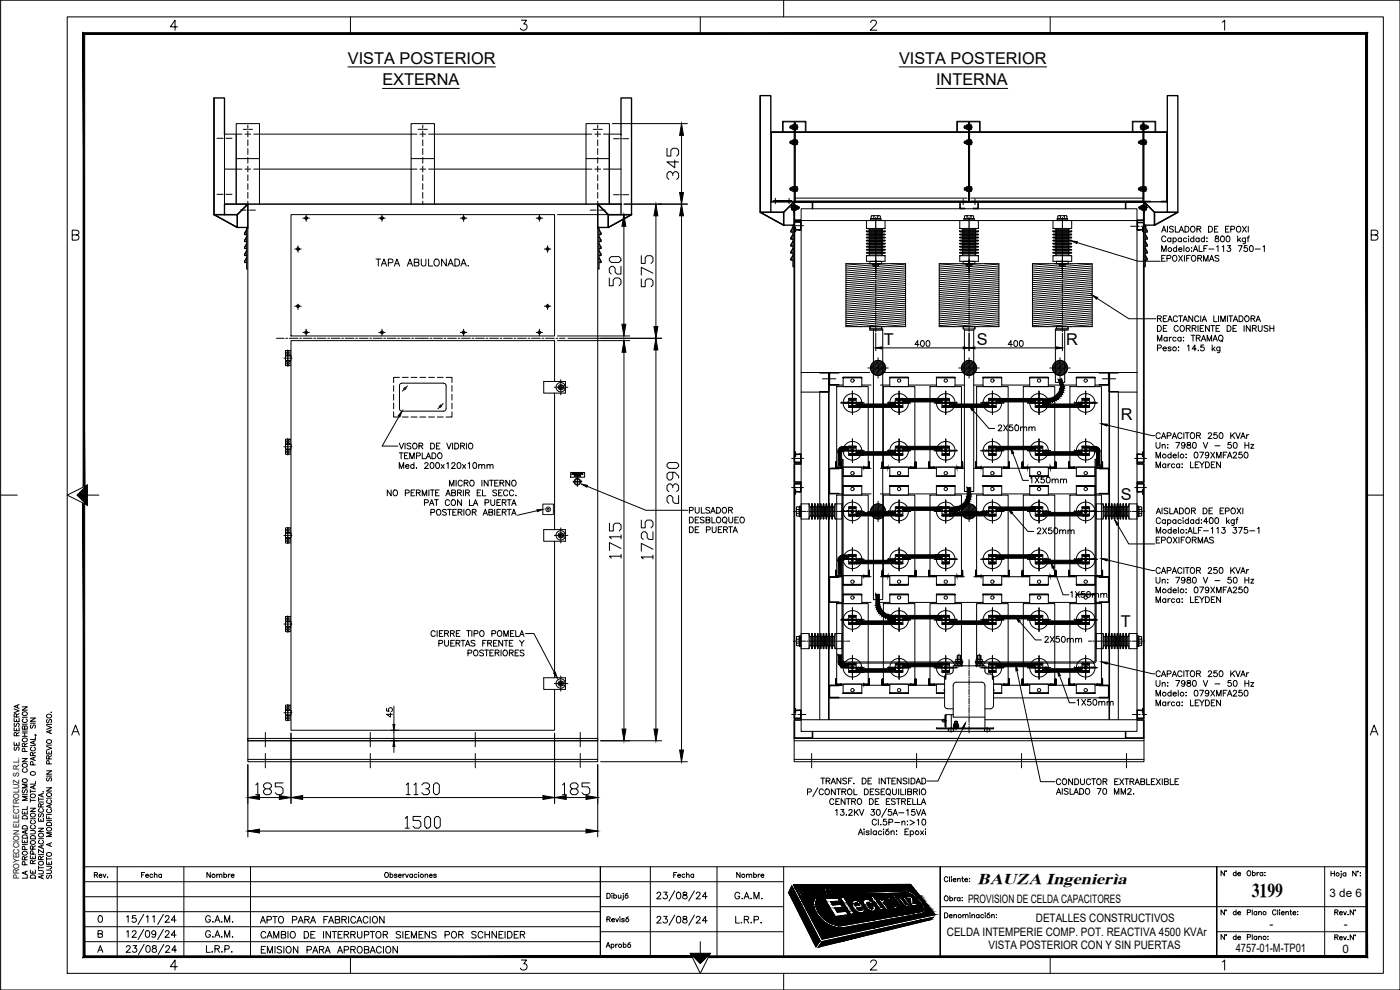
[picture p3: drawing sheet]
<svg xmlns="http://www.w3.org/2000/svg" width="420mm" height="297mm" viewBox="0 0 420 297" stroke-linecap="round" stroke-linejoin="round" font-family="sans-serif">
<defs><g id="words">
<g font-size="7.1">
<text x="205" y="55" transform="rotate(-90 205 55)">345</text>
<text x="187.7" y="87.1" transform="rotate(-90 187.7 87.1)">520</text>
<text x="197.2" y="87.1" transform="rotate(-90 197.2 87.1)">575</text>
<text x="205" y="152.4" transform="rotate(-90 205 152.4)">2390</text>
<text x="187.7" y="168.6" transform="rotate(-90 187.7 168.6)">1715</text>
<text x="197.2" y="169" transform="rotate(-90 197.2 169)">1725</text>
<text x="75.8" y="239.5">185</text>
<text x="121" y="239.5">1130</text>
<text x="167.9" y="239.5">185</text>
<text x="120.6" y="249.8">1500</text>
</g>
<text font-size="5.9" x="375.7" y="269.1">3199</text>
<text font-size="5.3" x="111.8" y="81.1">TAPA ABULONADA.</text>
<g font-size="4.9">
<text x="104.4" y="19.1">VISTA POSTERIOR</text>
<text x="269.8" y="19.1">VISTA POSTERIOR</text>
<text x="114.8" y="25.5">EXTERNA</text>
<text x="280.9" y="25.5">INTERNA</text>
<text x="265.3" y="103.5">T</text>
<text x="273.8" y="105.1">400</text>
<text x="293.1" y="103.4">S</text>
<text x="301.6" y="105.1">400</text>
<text x="320" y="103.4">R</text>
<text x="298.8" y="130.5">2X50mm</text>
<text x="336.4" y="126.2">R</text>
<text x="308.3" y="146">1X50mm</text>
<text x="336.4" y="150.1">S</text>
<text x="310.4" y="161.2">2X50mm</text>
<text x="320.3" y="180.6">1X50mm</text>
<text x="336.4" y="188.2">T</text>
<text x="312.6" y="194">2X50mm</text>
<text x="322.4" y="212.7">1X50mm</text>
<text x="118.9" y="216.3" transform="rotate(-90 118.9 216.3)">45</text>
<text x="77.6" y="282.6">CAMBIO DE INTERRUPTOR SIEMENS POR SCHNEIDER</text>
</g>
<text font-size="4.6" x="293.3" y="265.2">BAUZA Ingeniería</text>
<g font-size="4.4">
<text x="41.6" y="264.6">Fecha</text>
<text x="61.4" y="264.6">Nombre</text>
<text x="201.4" y="264.6">Fecha</text>
<text x="220.1" y="264.6">Nombre</text>
</g>
<g font-size="3.5">
<text x="399" y="269.1">3 de 6</text>
<text x="290.5" y="270.9">PROVISION DE CELDA CAPACITORES</text>
<text x="284.2" y="280.8">CELDA INTEMPERIE COMP. POT. REACTIVA 4500 KVAr</text>
<text x="310.9" y="276.7">DETALLES CONSTRUCTIVOS</text>
<text x="381" y="278.6">-</text>
<text x="403.3" y="278.6">-</text>
<text x="296.7" y="284.9">VISTA POSTERIOR CON Y SIN PUERTAS</text>
<text x="370.9" y="285.6">4757-01-M-TP01</text>
<text x="402.9" y="285.9">0</text>
</g>
<text font-size="2.4" x="5.7" y="263.8" transform="rotate(-90 5.7 263.8)">PROYECCION ELECTROLUZ S.R.L.</text>
</g></defs>
<!-- layer: COTAS -->
<g fill="#000" stroke="#000" stroke-width=".3">
<path d="M204 57.7h1.1l-.6 3.5zM204.5 37.1l.6 3.5h-1.1zM187.2 64.4l.6 3.5h-1.2zM196.9 61.2l.5 3.6h-1.1zM204.5 61.2l.6 3.6h-1.1zM321.6 72.3l1.7 .2-.1 .6zM186.6 97.3h1.2l-.6 3.5zM196.3 98h1.1l-.5 3.5zM327.8 88.6l1.6 .7-.3 .5zM187.3 102.2l.6 3.5h-1.2zM196.9 101.5l.5 3.5h-1.1zM120.7 123.4l-.7 1.6-.5-.3z"/>
<path d="M290.8 121.7l1.4 1.2-.4 .3zM303.3 134.4l.9 1.5-.5 .3zM330.6 127.2l1.7 .1-.1 .5zM161.2 152.9l1.7-.1-1.6 .7zM302.6 152.6l1.3 1.2-.4 .3zM334.5 155.9l1.1 1.4-.4 .3zM315.4 168.8l.9 1.5-.5 .2zM330.6 167.6l1.7 .1-.1 .6zM304.8 185.2l1.4 1.1-.4 .4zM330.6 198.6l1.7 .1-.1 .6zM117.9 217.3h.6l-.3 1.8zM166.1 201.9l.6-.2 .5 1.7z"/>
<path d="M186.7 218.7h1.2l-.6 3.6zM196.3 218.7h1.1l-.5 3.6zM304.8 199.5l.7 1.7-.6 .1zM317.3 201.1l.9 1.6-.5 .2zM87.3 239.3l3.5-.6v1.2zM118.2 222.3l.3 1.7h-.6zM162.9 238.7l3.5 .6-3.5 .6zM204 225.1h1.1l-.6 3.4zM74.4 249.4l3.5-.6v1.1zM175.9 248.8l3.5 .6-3.5 .5z"/>
</g>
<g fill="none" stroke="#000" stroke-width=".3">
<path d="M183.7 37.1h22.6M204.5 40.6v17.1M167.3 64.4h21.7M187.2 67.9v29.4M187.3 61.2h19M196.9 64.8v33.2M204.5 64.8v160.3M323.2 72.8l18.4 5.6h6.6M348.6 69.6l.7-1.7 .7 1.7M348.6 75.5v-1.8l.7 1.8 .7-1.8v1.8M348.6 77.5h.7M348.9 69.1h.8"/>
<path d="M349.7 76.6h-1.1v1.8h1.1M349.9 71.2a.64 .64 0 0 0-.7-.4 .64 .64 0 0 0-.6 .7v.4a.64 .64 0 0 0 .6 .7 .64 .64 0 0 0 .7-.5M350.2 77.6l1-.1 .1-.7-1.1-.2v1.8M350.4 67.9v1.7M351.4 71.6a.57 .57 0 0 0-.8 0 .57 .57 0 0 0 0 .8 .57 .57 0 0 0 .8-.1M351.4 71.4v1.1M352 71.6a.56 .56 0 0 1 .9 0 .56 .56 0 0 1 0 .8 .56 .56 0 0 1-.9-.1M352 71.4v1.7M352.1 68.1l-.4-.2-.7 .2 .1 .4 1 .6v.3l-.4 .2-.7-.2M352.2 76.7a.82 .82 0 0 1 1 .8 .82 .82 0 0 1-1 .8l-.3-.6zM352.7 67.9v1.7h1M353.1 74.6a.55 .55 0 0 0-.8-.1 .55 .55 0 0 0 0 .8 .55 .55 0 0 0 .8-.1"/>
<path d="M353.1 73.7v1.8M353.7 74.8h1a.55 .55 0 0 0-.8-.3 .55 .55 0 0 0-.2 .8 .55 .55 0 0 0 .8 .1l.2-.2M353.7 76.6l1.2 1.8M353.9 69.6l.6-1.7 .7 1.7M354.1 69.1h.9M354.5 71.6a.56 .56 0 0 0-.8 0 .56 .56 0 0 0 0 .8 .56 .56 0 0 0 .8-.1M354.5 71.4v1.1M354.9 76.6l-1.2 1.8M355.3 73.7v1.8M355.5 76.6v1.8M355.6 67.9h.6a.93 .93 0 0 1 .6 .9 .93 .93 0 0 1-.6 .8h-.6zM356.1 71.6a.56 .56 0 0 0-.8 0 .56 .56 0 0 0 0 .8 .56 .56 0 0 0 .8-.1"/>
<path d="M356.1 77.5h.7M356.7 70.8v.2zM356.7 71.5v1M357.2 76.6h-1.1v1.8M357.5 74.4h.2zM357.5 75.4h.2zM357.6 68a.82 .82 0 0 1 1.1 .8 .82 .82 0 0 1-1.1 .8l-.3-.6zM357.7 76.9a.76 .76 0 0 1 1.2 .6 .76 .76 0 0 1-1.2 .6l-.2-.4zM358.1 75.5l.7-1.8 .7 1.8M358.3 71.6a.56 .56 0 0 0-.8 0 .56 .56 0 0 0 0 .8 .56 .56 0 0 0 .8-.1M358.3 70.8v1.7M358.4 74.9h.8"/>
<path d="M359.2 68.7l1-.1 .1-.5-1.1-.2v1.7M359.5 77.5l1-.1 .1-.6-1.1-.2v1.8M359.8 68.7l.6 .9M359.9 71.6a.56 .56 0 0 0-.8 0 .56 .56 0 0 0 0 .8 .56 .56 0 0 0 .8-.1M359.9 73.7v1.8h1M359.9 71.4v1.1M360 77.5l.6 .9M361.2 78.4v-1.8l.7 1.8 .6-1.8v1.8M361.3 74.6h.7M361.5 71.6a.56 .56 0 0 0-.9 0 .56 .56 0 0 0 0 .8 .56 .56 0 0 0 .9-.1M361.5 70.8v1.7M362.2 72.4h.1"/>
<path d="M362.2 71.4v.2zM362.4 73.7h-1.1v1.8M362.7 67.9h.6a.94 .94 0 0 1 .6 .9 .94 .94 0 0 1-.6 .8h-.6zM362.8 74.7h1.5M363 78.4l.6-1.8 .7 1.8M363.2 77.8h.8M364.5 68.7h.6M364.8 70.9v.5l.7 .2 .3 .4a.58 .58 0 0 1-.6 .6 .58 .58 0 0 1-.6-.6l1.1-.8-.1-.3zM365.1 74l.4-.3v1.8M365.5 67.9h-1v1.7h1M365.8 76.9l-.4-.3-.8 .3 .2 .4 1 .6v.2l-.4 .3-.8-.3M366.5 70.9l.3-.1a.9 .9 0 0 1 .7 .9 .9 .9 0 0 1-.7 .8 1.09 1.09 0 0 1-.3-1.6z"/>
<path d="M366.8 74l.4-.3v1.8M367.8 68.7h.7M368.2 70.9l.3-.1a.9 .9 0 0 1 .6 .9 .9 .9 0 0 1-.6 .8 1.09 1.09 0 0 1-.3-1.6zM368.4 73.7h.9l-.5 .7a.58 .58 0 0 1 .5 .5 .58 .58 0 0 1-.4 .6 .58 .58 0 0 1-.7-.4M368.9 67.9h-1.1v1.7h1.1M369.4 68.8l1-.1 .1-.6-1.1-.2v1.7M371.2 68.1l.2-.1a.82 .82 0 0 1 1 .8 .82 .82 0 0 1-1 .8l-.3-.6zM371.5 70.8v1.7M371.6 73.7h1.2l-.8 1.8M371.8 71.9l.6 .6M372.3 71.4l-.8 .8M372.9 67.9l1.2 1.7"/>
<path d="M373.8 71.4l-.1 1.6-.7 .1M373.8 71.6a.57 .57 0 0 0-.8 0 .57 .57 0 0 0 0 .8 .57 .57 0 0 0 .8-.1M374.1 67.9l-1.2 1.7M374.3 73.7h-.8l-.1 .8a.62 .62 0 0 1 .9 0 .62 .62 0 0 1-.1 .9 .62 .62 0 0 1-.9-.3M374.3 71.4h.6M374.6 67.9v1.7M375 70.8l-.5 .3v1.4M375.2 73.8a.86 .86 0 0 1 1.1 .6 .86 .86 0 0 1-.7 1.1l-.5-.4-.1-.6zM376.7 74.7h1.5M379.1 74l.4-.3v1.8M329.3 89.5l9.5 6.1h8.1M347.4 95.6l1-.1v-.6l-1-.1v1.7"/>
<path d="M347.4 97.7h.6a.95 .95 0 0 1 .6 .8 .95 .95 0 0 1-.6 .9h-.6zM348 95.6l.5 .9M349.1 95.6h.7M349.1 98.5h.7M350.2 94.8h-1.1v1.7h1.1M350.2 97.7h-1.1v1.7h1.1M350.5 96.5l.6-1.7 .7 1.7M350.7 95.9h.8M353.4 95.2a.65 .65 0 0 0-.8-.4 .65 .65 0 0 0-.5 .6v.4a.65 .65 0 0 0 .5 .7 .65 .65 0 0 0 .8-.4M353.6 98.1a.64 .64 0 0 0-.7-.4 .64 .64 0 0 0-.5 .6v.5a.64 .64 0 0 0 .5 .6 .64 .64 0 0 0 .7-.4M353.7 94.8h1.2M354.3 97.9l.2-.1a.82 .82 0 0 1 1 .7 .82 .82 0 0 1-1 .8l-.4-.5z"/>
<path d="M354.3 94.8v1.7M355 96.5l.7-1.7 .7 1.7M355.3 95.9h.8M356 98.5l1-.1 .1-.6-1.1-.1v1.7M356.6 98.5l.6 .9M357.8 98.5l1-.1 .1-.6-1.1-.1v1.7M357.9 94.8v1.7l-1.1-1.7v1.7M358.4 98.5l.5 .9M359.5 97.7v1.7M359.8 95.2a.64 .64 0 0 0-.7-.4 .64 .64 0 0 0-.6 .6v.4a.64 .64 0 0 0 .6 .7 .64 .64 0 0 0 .7-.4M360.2 98.5h.7M360.4 94.8v1.7"/>
<path d="M360.8 96.5l.6-1.7 .7 1.7M361 95.9h.9M361.3 97.7h-1.1v1.7h1.1M362.9 97.7v1.7l-1.1-1.7v1.7M363.4 97.7h1.1M363.9 97.7v1.7M364.3 94.8v1.7h1M365 98.5h.6M365.7 94.8v1.7M366 97.7h-1v1.7h1M366.4 96.5v-1.7l.6 1.7 .7-1.7v1.7M368.3 97.7h.6a.95 .95 0 0 1 .6 .8 .95 .95 0 0 1-.6 .9h-.6z"/>
<path d="M368.4 94.8v1.7M368.8 94.8h1.2M369.4 94.8v1.7M370 98.5h.7M370.1 96.5l.7-1.7 .7 1.7M370.4 95.9h.8M371.1 97.7h-1.1v1.7h1.1M371.9 94.8h.5a.92 .92 0 0 1 .7 .8 .92 .92 0 0 1-.7 .9h-.5zM373.4 97.7v1.7M373.7 95l.2-.1a.81 .81 0 0 1 1 .7 .81 .81 0 0 1-1 .8l-.4-.6zM375.2 97.7v1.7l-1.2-1.7v1.7M375.5 95.6l.9-.1 .1-.6-1-.1v1.7"/>
<path d="M375.9 98.5l1-.1 .1-.6-1.1-.1v1.7M376 95.6l.6 .9M376.4 98.5l.6 .9M377 96.5l.6-1.7 .7 1.7M377.2 95.9h.8M377.6 97.7v1.2l.5 .5 .6-.2 .1-1.5M380.5 97.9l-.4-.2-.7 .2 .1 .4 1 .6v.3l-.4 .2-.7-.2M381.1 98.5h1.2M381.1 97.7v1.7M382.3 97.7v1.7M167.3 100.8h21.7M167.3 102.2h21.7"/>
<path d="M170.5 101.5h28.1M187.3 105.7v113M196.9 105v113.7M347.4 102.3v-1.7l.6 1.7 .7-1.7v1.7M347.4 104.4l1-.1v-.6l-1-.2v1.8M349 104.6h1a.57 .57 0 0 0-.6-.5 .57 .57 0 0 0-.5 .6 .57 .57 0 0 0 .5 .6l.6-.3M350.3 101.4a.56 .56 0 0 0-.8 0 .56 .56 0 0 0 0 .8 .56 .56 0 0 0 .8-.1M350.3 101.2v1.1M350.9 101.2v1.1M351.5 104.3l-.4-.2-.5 .1v.3l.8 .3 .1 .2-.4 .3-.6-.3M351.6 101.2l-.4 .1-.3 .4M353 101.4a.56 .56 0 0 0-.9 0 .56 .56 0 0 0 0 .8 .56 .56 0 0 0 .9-.1"/>
<path d="M353.6 104.2h.2zM353.6 105.2h.2zM354.5 101.4a.56 .56 0 0 0-.9-.1 .56 .56 0 0 0 0 .9 .56 .56 0 0 0 .9-.1M354.5 101.2v1.1M355.1 101.3h.2zM355.1 102.3h.2zM356.4 103.9l.4-.4v1.8M357.4 100.6h1.2M358 100.6v1.7M359 101.4h1l.1-.6-1.1-.2v1.7M359 104.7h-1.2l.8-1.2v1.8M359.5 105.2h.2z"/>
<path d="M359.6 101.4l.6 .9M360.5 102.3l.7-1.7 .7 1.7M360.8 101.8h.8M361.3 103.5h-.9v.8a.62 .62 0 0 1 .9-.1 .62 .62 0 0 1-.1 1 .62 .62 0 0 1-.9-.3M362.3 102.3v-1.7l.6 1.7 .7-1.7v1.7M363.8 103.5v1.8M364 102.3l.7-1.7 .7 1.7M364.1 104.6l.6 .7M364.3 101.8h.8M364.6 104.1l-.8 .8M365.9 100.8a.83 .83 0 0 1 1.2 .3 .83 .83 0 0 1-.4 1.2 .84 .84 0 0 1-1-.4 .84 .84 0 0 1 .2-1.1zM366.1 104.1l-.1 1.6-.6 .1"/>
<path d="M366.1 104.3a.56 .56 0 0 0-.8 0 .56 .56 0 0 0 0 .8 .56 .56 0 0 0 .8-.1M366.5 102l.4 .5M119.8 124.9l-5.1 8.9h4.7M119.8 133l.7 1.7 .7-1.7M119.8 135.9h1.2M120.4 135.9v1.7M121.4 136.7h.7M121.6 133v1.7M121.7 139.9h1a.57 .57 0 0 0-.6-.5 .57 .57 0 0 0-.5 .6 .57 .57 0 0 0 .6 .6l.5-.3M122.5 135.9h-1.1v1.7h1.1M123 137.6v-1.7l.7 1.7 .6-1.7v1.7M123.3 133.2l-.4-.2-.7 .2 .1 .4 1 .6v.3l-.4 .2-.7-.2"/>
<path d="M124 133.2a.77 .77 0 0 1 1.2 .6 .77 .77 0 0 1-1.2 .7zM124.2 139.6a.56 .56 0 0 0-.8-.1 .56 .56 0 0 0 0 .9 .56 .56 0 0 0 .8-.1M124.2 138.8v1.8M125 136.8l1-.1 .1-.7-1.1-.1v1.7M125.7 133.8l1-.1 .1-.6-1.1-.1v1.7M126.3 133.8l.6 .9M126.7 135.9v1.7h1M127.5 139.2l.3-.4 .7 .3-1.1 1.5h1.2M127.9 137.6l.7-1.7 .6 1.7M128.1 137h.9M129.2 133h.6a.94 .94 0 0 1 .6 .8 .94 .94 0 0 1-.6 .9h-.6zM129.3 138.9a.86 .86 0 0 1 1.1 .6 .86 .86 0 0 1-.7 1.1l-.5-.4-.1-.7z"/>
<path d="M129.6 135.9h.6a.95 .95 0 0 1 .6 .9 .95 .95 0 0 1-.6 .8h-.6zM131 138.9l.2-.1a.91 .91 0 0 1 .7 .9 .91 .91 0 0 1-.7 .9 1.12 1.12 0 0 1-.2-1.7zM131 133.8h.7M131.5 136.1a.76 .76 0 0 1 1.2 .7 .76 .76 0 0 1-1.2 .6l-.2-.4zM132.1 133h-1.1v1.7h1.1M132.4 139.4l.9 1.2M133.3 139.4l-.9 1.2M134.1 133l.6 1.7 .7-1.7M134.1 139.1l.4-.3v1.8M135.6 139.2l.3-.4h.3l.4 .3-1.1 1.5h1.2M135.8 133v1.7M136.5 133h.6a.95 .95 0 0 1 .6 .8 .95 .95 0 0 1-.6 .9h-.6z"/>
<path d="M137.4 138.9a.86 .86 0 0 1 1 .6 .86 .86 0 0 1-.6 1.1h-.2a1.16 1.16 0 0 1-.2-1.7zM138.2 133.8l1-.1 .1-.6-1.1-.1v1.7M138.8 133.8l.6 .9M138.8 139.4l.9 1.2M139.7 139.4l-.9 1.2M140 133v1.7M140.5 139.1l.4-.3v1.8M140.7 133.2a.76 .76 0 0 1 1.2 .6 .76 .76 0 0 1-1.2 .7l-.1-.5zM142.2 138.9a.86 .86 0 0 1 1 .6 .86 .86 0 0 1-.6 1.1h-.2a1.12 1.12 0 0 1-.2-1.7zM143.7 139.7l.4-.3 .4 .1 .1 1.1M143.7 139.4v1.2M144.6 139.7l.4-.3 .4 .1 .1 1.1"/>
<path d="M146.2 139.7l.4-.3 .4 .1 .1 1.1M146.2 139.4v1.2M147.1 139.7l.4-.3 .4 .1 .1 1.1M292 123l4.8 5.6h1.7M304 136l2.9 8.1h1.8M332.3 127.6l13.5 3.1h.7M346.9 132.7v1.3l.6 .5 .5-.3 .1-1.5M346.9 137.4v-1.7l.7 1.7 .7-1.7v1.7M348.2 130.2a.65 .65 0 0 0-.7-.4 .65 .65 0 0 0-.6 .7v.4a.65 .65 0 0 0 .6 .7 .65 .65 0 0 0 .7-.4M348.5 131.6l.7-1.8 .7 1.8M348.8 133.7l.4-.4 .4 .1 .1 1.1M348.8 133.3v1.2"/>
<path d="M348.8 131h.8M349.9 139.4a.56 .56 0 0 0-.9-.1 .56 .56 0 0 0 0 .9 .56 .56 0 0 0 .9-.1M349.9 139.2v1.1M350.3 130.8l1-.1 .1-.7-1.1-.2v1.8M350.4 133.4h.1zM350.4 134.4h.1zM350.5 139.2v1.1M351.2 139.2l-.4 .1-.3 .4M351.5 136.5a.56 .56 0 0 0-.9-.1 .56 .56 0 0 0 0 .9 .56 .56 0 0 0 .9-.1M351.5 135.7v1.7M351.8 131.6l.6-1.8 .7 1.8M352 136.7h1a.59 .59 0 0 0-.9-.2 .59 .59 0 0 0 0 .9 .59 .59 0 0 0 .9-.2"/>
<path d="M352 131h.9M352.5 139.4a.56 .56 0 0 0-.8-.1 .56 .56 0 0 0 0 .9 .56 .56 0 0 0 .8-.1M352.9 132.7h1.1l-.8 1.8M353.6 135.7v1.7M354 139.4a.56 .56 0 0 0-.8-.1 .56 .56 0 0 0 0 .9 .56 .56 0 0 0 .8-.1M354 139.2v1.1M354.7 130.2a.66 .66 0 0 0-.7-.4 .66 .66 0 0 0-.6 .7v.4a.66 .66 0 0 0 .6 .7 .66 .66 0 0 0 .7-.4M354.8 139.2h.1M355.3 129.8v1.8M355.6 133.3a.54 .54 0 0 1-.7 .5 .54 .54 0 0 1-.2-.9 .54 .54 0 0 1 .8 .1l.1 .3a.83 .83 0 0 1-.7 1.2l-.3-.3M355.7 129.8h1.2M355.9 136.3h.1z"/>
<path d="M355.9 137.3h.1zM356.3 129.8v1.8M356.4 132.8v.5l.7 .3 .3 .3a.59 .59 0 0 1-.6 .6 .59 .59 0 0 1-.6-.6l1.1-.7-.1-.4zM357.3 138.6v1.7h1M357.4 130.1l.1-.2a.79 .79 0 0 1 1.1 .9 .79 .79 0 0 1-1.2 .5l-.2-.4zM358.1 132.8a.86 .86 0 0 1 1 .7 .86 .86 0 0 1-.6 1h-.1a1.11 1.11 0 0 1-.3-1.7zM358.6 135.7a.86 .86 0 0 1 1.1 .7 .86 .86 0 0 1-.7 1l-.5-.3-.1-.7zM358.7 139.4h.7M359.1 130.7l1-.1 .2-.4-.4-.4h-.8v1.8M359.7 130.7l.6 .9M359.8 138.6h-1.1v1.7h1.1M360 135.7h1.2l-.8 1.7"/>
<path d="M360 138.6l.7 .8v.9M361.1 132.7l.7 1.8 .7-1.8M361.4 138.6l-.7 .8M361.8 138.6h.6a.95 .95 0 0 1 .6 .9 .95 .95 0 0 1-.6 .8h-.6zM362.6 130.2l.3-.4 .7 .4-.2 .6-.9 .8h1.2M362.8 136.3a.54 .54 0 0 1-.8 .4 .54 .54 0 0 1-.2-.8 .54 .54 0 0 1 .9 0l.1 .4a.83 .83 0 0 1-.7 1.1l-.3-.2M363.4 135.7l1.1 1.7M363.5 139.4h.7M364.5 135.7l-1.1 1.7M364.6 138.6h-1.1v1.7h1.1M364.6 133.8h1.5M365.1 137.4v-1.7l.7 1.7 .7-1.7v1.7"/>
<path d="M365.2 129.8h-.8l-.1 .8a.62 .62 0 0 1 .9 0 .62 .62 0 0 1-.1 .9 .62 .62 0 0 1-.9-.2M366.1 129.9l.3-.1a.9 .9 0 0 1 .6 .9 .9 .9 0 0 1-.6 .9 1.09 1.09 0 0 1-.3-1.7zM366.3 138.6v1.7l-1.2-1.7v1.7M367.1 136.5h.7M368.2 135.7h-1.1v1.7M368.4 137.4l.6-1.7 .7 1.7M368.6 136.8h.8M369.4 129.8v1.8M369.4 132.7h-.8l-.1 .8a.61 .61 0 0 1 1 0 .61 .61 0 0 1-.2 .9 .61 .61 0 0 1-.9-.2M369.8 130.6l.7 1M370.1 136.1l.4-.4 .6 .3-.2 .6-.9 .8h1.2M370.4 132.8a.86 .86 0 0 1 1 .7 .86 .86 0 0 1-.6 1h-.2a1.11 1.11 0 0 1-.2-1.7z"/>
<path d="M370.5 129.8l-1.1 1.2M370.9 129.8l.6 1.8 .7-1.8M372.4 131.6l.6-1.8 .7 1.8M372.6 131h.8M372.7 135.7h-.8l-.1 .7a.61 .61 0 0 1 .9 0 .61 .61 0 0 1-.1 .9 .61 .61 0 0 1-.9-.2M373.6 135.7a.86 .86 0 0 1 1.1 .7 .86 .86 0 0 1-.7 1h-.1a1.12 1.12 0 0 1-.3-1.7zM373.6 132.7v1.8M373.6 133.6h1.2M374.1 130.4v1.2M374.8 130.4l-.4 .1-.3 .4M374.8 132.7v1.8M375.4 133.3h.9l-.9 1.2h.9"/>
<path d="M117.4 147v1.8l-1.2-1.8v1.8M118.3 147.1a.82 .82 0 0 1 1 .8 .82 .82 0 0 1-1 .8l-.3-.6zM119.8 140.6v-1.8l.7 1.8 .7-1.8v1.8M121.6 147.9l1-.1 .1-.6-1.1-.2v1.8M123.4 147.8h.7M124.5 147h-1.1v1.8h1.1M124.9 140.5h.2zM125 147.8h1v-.6l-1-.2v1.8M125.6 147.8l.5 1M126.7 148.8v-1.8l.7 1.8 .7-1.8v1.8M127.4 150.8h1l.1-.7-1.1-.2v1.8M128.7 147v1.8"/>
<path d="M128.9 151.7l.7-1.8 .6 1.8M129.1 147h1.2M129.1 151.1h.9M129.3 153.8l1-.1 .1-.7-1.1-.2v1.8M129.7 147v1.8M130.4 149.9h1.2M130.7 147.8h.7M131 149.9v1.8M131.3 152.9a.82 .82 0 0 1 1 .8 .82 .82 0 0 1-1 .8l-.3-.6zM131.8 147h-1.1v1.8h1.1M133.8 148.8l.7-1.8 .6 1.8M134 153.1l-.4-.3-.8 .3 .2 .4 1 .6-.4 .5-.8-.3"/>
<path d="M134 148.2h.9M134.3 152.8h1.2M134.9 145.8v-1.7l.7 1.7 .6-1.7v1.7M134.9 150.3a.64 .64 0 0 0-.7-.4 .64 .64 0 0 0-.6 .7v.4a.64 .64 0 0 0 .6 .7 .64 .64 0 0 0 .7-.4M134.9 152.8v1.8M135.6 147.8h.9l.1-.6-1-.2v1.8l1-.2 .1-.4-.4-.4M135.6 150.2l.1-.2a.81 .81 0 0 1 1 .8 .81 .81 0 0 1-1 .8l-.3-.6zM135.9 153.7h.6M136.9 144.1v1.7M137 152.8h-1.1v1.8h1.1M137.3 147.8h1l.1-.6-1.1-.2v1.8M137.5 153.7l1-.1 .1-.6-1.1-.2v1.8"/>
<path d="M137.9 147.8l.6 1M138 153.7l.6 .9M138.5 149.9v1.8l-1.2-1.8v1.8M138.7 144.5a.64 .64 0 0 0-.7-.4 .64 .64 0 0 0-.5 .7 .72 .72 0 0 0 .2 .9 .72 .72 0 0 0 .9-.1l.1-.2M139.1 147v1.8M139.2 152.8v1.8M139.3 144.9h1l.1-.6-1.1-.2v1.7M139.7 147.8h1l.1-.6-1.1-.2v1.8M139.9 144.9l.6 .9M140.1 152.9a.82 .82 0 0 1 1.1 .8 .82 .82 0 0 1-1.1 .8l-.3-.6zM140.3 147.8l.6 1M140.9 149.9v1.8h1"/>
<path d="M141.1 144.3a.76 .76 0 0 1 1.2 .7 .76 .76 0 0 1-1.2 .6l-.1-.4zM141.7 153.7l1-.1 .1-.6-1.1-.2v1.8M142 151.7l.7-1.8 .7 1.8M142.3 151.1h.8M142.3 153.7l.6 .9M143.2 147.8h.7M144.3 147h-1.1v1.8h1.1M144.6 144.1v1.7M144.8 147v1.8h1M145 154.6l.6-1.8 .7 1.8M145.2 154h.9M145.6 150.8h1v-.7l-1-.2v1.8"/>
<path d="M146.5 144.1v1.7l-1.2-1.7v1.7M146.7 153.7l1-.1 .1-.6-1.1-.2v1.8l1.1-.2 .1-.4-.4-.3M146.9 144.1h1.2M147.3 149.9v1.3l.5 .5 .6-.3 .1-1.5M147.5 144.1v1.7M148.5 144.9h.6M148.5 152.8v1.8M149.1 147.3l-.5-.3-.7 .3 .2 .4 1 .6v.2l-.5 .3-.7-.3M149.1 150.8h.7M149.1 153.7h.7M149.6 144.1h-1.1v1.7h1.1M149.6 147.8h.7"/>
<path d="M150.1 144.9h.9l.1-.6-1-.2v1.7M150.2 149.9h-1.1v1.8h1.1M150.2 152.8h-1.1v1.8h1.1M150.6 144.9l.6 .9M150.7 147h-1.1v1.8h1.1M150.7 150.8l1-.1 .2-.5-.4-.3h-.8v1.8M150.7 153.7l1-.1 .1-.6-1.1-.2v1.8M151.3 150.8l.6 .9M151.3 153.7l.6 .9M152.2 149.9h1.2M152.2 152.8h1.2M152.4 147.4a.64 .64 0 0 0-.7-.4 .64 .64 0 0 0-.6 .7v.4a.64 .64 0 0 0 .5 .7 .64 .64 0 0 0 .8-.5"/>
<path d="M152.8 149.9v1.8M152.8 152.8v1.8M153 144.1v1.7l-1.2-1.7v1.7M153.6 151.7l.6-1.8 .7 1.8M153.6 154.6l.6-1.8 .7 1.8M153.7 144.3a.77 .77 0 0 1 1.2 .7 .77 .77 0 0 1-1.2 .6zM153.8 151.1h.8M153.8 154h.8M154.1 147.4a.64 .64 0 0 0-.7-.4 .64 .64 0 0 0-.5 .7v.4a.64 .64 0 0 0 .5 .7 .64 .64 0 0 0 .7-.5M154.8 148.6v.2zM161.2 153.2l-5.9 1.4M303.7 154l4.8 5.5h1.7"/>
<path d="M335.4 157.4l3.4 5.8h7.8M346.9 140.3v-1.7l.7 1.7 .7-1.7v1.7M347 154.2l.7-1.8 .6 1.8M347.2 153.6h.9M348.3 155.8a.64 .64 0 0 0-.8-.5 .64 .64 0 0 0-.5 .7v.4a.64 .64 0 0 0 .5 .7 .64 .64 0 0 0 .8-.4M348.7 152.4v1.8M349.7 156.2a.55 .55 0 0 0-.8-.1 .55 .55 0 0 0 0 .8 .55 .55 0 0 0 .8-.1M349.7 155.9v1.2M350.4 156.2a.55 .55 0 0 1 .8-.1 .55 .55 0 0 1 0 .8 .55 .55 0 0 1-.8-.1M350.4 155.9v1.8M350.5 152.7l-.4-.3-.8 .3 .2 .4 1 .6v.2l-.4 .3-.8-.3M351.1 152.4v1.8h1"/>
<path d="M351.5 159.1a.55 .55 0 0 0-.8-.1 .55 .55 0 0 0 0 .8 .55 .55 0 0 0 .8 0M351.5 158.2v1.8M352.1 159.3h1a.56 .56 0 0 0-.6-.4 .56 .56 0 0 0-.5 .6 .56 .56 0 0 0 .5 .5l.6-.2M352.3 154.2l.6-1.8 .7 1.8M352.5 153.6h.8M352.9 156.2a.55 .55 0 0 0-.8-.1 .55 .55 0 0 0 0 .8 .55 .55 0 0 0 .8-.1M352.9 155.9v1.2M353.7 158.2v1.8M354 152.4h.6a.93 .93 0 0 1 .6 .9 .93 .93 0 0 1-.6 .9h-.6zM354.5 156.2a.55 .55 0 0 0-.8-.1 .55 .55 0 0 0 0 .8 .55 .55 0 0 0 .8-.1M354.8 140.2v.1zM355 155.4h.2z"/>
<path d="M355.1 156v1.1M355.8 152.7l.2-.2a.79 .79 0 0 1 1 .9 .79 .79 0 0 1-1.2 .5l-.1-.4zM355.9 158.9h.2zM355.9 159.9h.2zM356.7 156.2a.55 .55 0 0 0-.9-.1 .55 .55 0 0 0 0 .8 .55 .55 0 0 0 .9-.1M356.7 155.3v1.8M356.7 159.4h.9M357.6 153.3l1-.1 .2-.5-.5-.3h-.7v1.8M358.2 153.3l.6 .9M358.2 156.2a.55 .55 0 0 0-.8-.1 .55 .55 0 0 0 0 .8 .55 .55 0 0 0 .8-.1M358.2 158.2v1.8h1M358.2 155.9v1.2"/>
<path d="M359.7 159.1h.6M359.8 156.2a.55 .55 0 0 0-.8-.1 .55 .55 0 0 0 0 .8 .55 .55 0 0 0 .8-.1M359.8 155.3v1.8M360.5 157h.2zM360.6 155.9v.2zM360.7 158.2h-1v1.8M361.1 152.4h.6a.92 .92 0 0 1 .6 .9 .92 .92 0 0 1-.6 .9h-.6zM361.2 159.3h1.5M362.5 156.5h-1.2l.8-1.2v1.8M362.8 153.3h.7M363.2 155.4a.86 .86 0 0 1 1 .6 .86 .86 0 0 1-.6 1.1h-.2a1.15 1.15 0 0 1-.2-1.7zM363.5 158.6l.4-.4v1.8"/>
<path d="M363.9 152.4h-1.1v1.8h1.1M364.8 155.4l.3-.1a.9 .9 0 0 1 .6 .9 .9 .9 0 0 1-.6 .9 1.11 1.11 0 0 1-.3-1.7zM365.2 158.6l.4-.4v1.8M366.2 153.3h.6M366.8 158.2h.9l-.5 .7a.58 .58 0 0 1 .5 .6 .58 .58 0 0 1-.5 .6 .58 .58 0 0 1-.6-.4M367.2 152.4h-1v1.8h1M367.7 153.3h1l.1-.7-1.1-.2v1.8M368.1 155.3v1.8M368.4 156.4l.6 .7M368.9 155.9l-.8 .8M369.7 152.5a.79 .79 0 0 1 1.1 .9 .79 .79 0 0 1-1.2 .5l-.2-.8zM370.2 158.2h.9l-.5 .7a.58 .58 0 0 1 .4 1 .58 .58 0 0 1-1-.2"/>
<path d="M370.4 155.9l-.1 1.6-.6 .1M370.4 156.2a.55 .55 0 0 0-.8-.1 .55 .55 0 0 0 0 .8 .55 .55 0 0 0 .8-.1M370.9 155.9h.6M371.2 152.4l1.2 1.8M371.6 155.3l-.4 .1v.3v1.4M371.7 158.2h1.1l-.8 1.8M372.4 152.4l-1.2 1.8M373 152.4v1.8M374.3 158.2h-.8l-.1 .8a.61 .61 0 0 1 1 0 .61 .61 0 0 1-.2 .9 .61 .61 0 0 1-.9-.2M375.1 159.3h1.5M377.4 158.6l.4-.4v1.8M316.1 170.4l2.9 8.1h1.8"/>
<path d="M332.3 168l13.5 3.2h.7M346.9 173.2v1.3l.6 .5 .5-.3 .1-1.5M346.9 177.9v-1.8l.7 1.8 .7-1.8v1.8M347 160v-1.8l.7 1.8 .6-1.8v1.8M347 162h.7M348.1 161.2h-1.1v1.7h1.1M348.2 170.7a.64 .64 0 0 0-.7-.4 .64 .64 0 0 0-.6 .7 .73 .73 0 0 0 .3 .9 .73 .73 0 0 0 .9-.1l.1-.2M348.5 172l.7-1.7 .7 1.7M348.6 162.1l1-.1 .1-.7-1.1-.1v1.7M348.8 174.1l.4-.3 .4 .1 .1 1.1M348.8 173.8v1.2M348.8 171.5h.8"/>
<path d="M349.9 179.9a.55 .55 0 0 0-.9-.1 .55 .55 0 0 0 0 .8 .55 .55 0 0 0 .9-.1M349.9 179.6v1.2M350.3 171.2l1-.1 .1-.6-1.1-.2v1.7M350.4 173.9h.1zM350.4 174.9h.1zM350.5 179.6v1.2M350.6 161.3a.82 .82 0 0 1 1 .7 .82 .82 0 0 1-1 .8l-.4-.6zM351.2 179.6l-.4 .1-.3 .4M351.5 177a.56 .56 0 0 0-.9-.1 .56 .56 0 0 0 0 .8 .56 .56 0 0 0 .9-.1M351.5 176.1v1.8M351.8 172l.6-1.7 .7 1.7M352 177.2h1a.57 .57 0 0 0-.7-.3 .57 .57 0 0 0-.3 .8 .57 .57 0 0 0 .9 .1l.1-.2"/>
<path d="M352 171.5h.9M352.1 161.2l1.2 1.7M352.5 179.9a.55 .55 0 0 0-.8-.1 .55 .55 0 0 0 0 .8 .55 .55 0 0 0 .8-.1M352.9 173.2h1.1l-.8 1.8M353.3 161.2l-1.2 1.7M353.6 176.1v1.8M353.8 161.2v1.7M354 179.9a.55 .55 0 0 0-.8-.1 .55 .55 0 0 0 0 .8 .55 .55 0 0 0 .8-.1M354 179.6v1.2M354.5 162h.7M354.7 170.7a.72 .72 0 0 0-1-.3 .72 .72 0 0 0-.3 1 .65 .65 0 0 0 .6 .7 .65 .65 0 0 0 .7-.5M354.8 179.6v.2z"/>
<path d="M355.3 170.3v1.7M355.6 161.2h-1.1v1.7M355.6 173.8a.54 .54 0 0 1-.7 .5 .54 .54 0 0 1-.2-.9 .54 .54 0 0 1 .8 .1l.1 .3a.83 .83 0 0 1-.7 1.2l-.3-.3M355.7 170.3h1.2M355.9 176.8h.1zM355.9 177.8h.1zM356.1 161.4a.76 .76 0 0 1 1.2 .6 .76 .76 0 0 1-1.2 .7l-.2-.5zM356.3 170.3v1.7M356.4 173.3v.5a.71 .71 0 0 1 .8 .2 .71 .71 0 0 1 0 .9h-.8a.71 .71 0 0 1 0-.9 .71 .71 0 0 1 .8-.2v-.5zM356.5 160l.7-1.8 .6 1.8M357.3 179.1v1.7h1M357.5 170.4a.82 .82 0 0 1 1.1 .8 .82 .82 0 0 1-1.1 .8l-.3-.6z"/>
<path d="M357.8 162l1-.1 .1-.6-1.1-.1v1.7M358.1 173.3a.86 .86 0 0 1 1 .6 .86 .86 0 0 1-.6 1.1h-.1a1.12 1.12 0 0 1-.3-1.7zM358.4 162l.6 .9M358.6 176.2a.85 .85 0 0 1 1 .6 .85 .85 0 0 1-.6 1.1h-.1a1.11 1.11 0 0 1-.3-1.7zM358.7 179.9h.7M359.1 171.1h1l.1-.6-1.1-.2v1.7M359.6 162.9v-1.7l.7 1.7 .6-1.7v1.7M359.7 171.1l.6 .9M359.8 179.1h-1.1v1.7h1.1M360 176.1h1.2l-.8 1.8M360 179.1l.7 .8v.9M361.1 173.2l.7 1.8 .7-1.8"/>
<path d="M361.3 162.9l.7-1.7 .7 1.7M361.4 179.1l-.7 .8M361.6 162.3h.8M361.8 179.1h.6a.93 .93 0 0 1 .6 .8 .93 .93 0 0 1-.6 .9h-.6zM362.6 170.7l.3-.4h.4l.3 .3-1.1 1.4h1.2M362.8 176.7a.54 .54 0 0 1-.8 .5 .54 .54 0 0 1-.2-.9 .54 .54 0 0 1 .9 .1l.1 .3a.81 .81 0 0 1-.7 1.2l-.3-.3M363.4 176.1l1.1 1.8M363.5 179.9h.7M364.2 161.4l-.5-.2-.7 .2 .2 .4 1 .6v.3l-.5 .2-.7-.2M364.5 176.1l-1.1 1.8M364.6 179.1h-1.1v1.7h1.1M364.6 174.2h1.5"/>
<path d="M365.1 177.9v-1.8l.7 1.8 .7-1.8v1.8M365.2 170.3h-.8l-.1 .8a.61 .61 0 0 1 .9-.1 .61 .61 0 0 1-.1 1 .61 .61 0 0 1-.9-.3M366.1 170.4a.86 .86 0 0 1 1 .6 .86 .86 0 0 1-.6 1h-.1a1.12 1.12 0 0 1-.3-1.6zM366.3 179.1v1.7l-1.2-1.7v1.7M367.1 177h.7M368.2 176.1h-1.1v1.8M368.4 177.9l.6-1.8 .7 1.8M368.6 177.3h.8M369.4 170.3v1.7M369.4 173.2h-.8l-.1 .8a.62 .62 0 0 1 1-.1 .62 .62 0 0 1-.2 1 .62 .62 0 0 1-.9-.3M369.8 171.1l.7 .9M370.1 176.5l.2-.3 .5-.1 .3 .5-1.1 1.3h1.2"/>
<path d="M370.4 173.3a.86 .86 0 0 1 1 .6 .86 .86 0 0 1-.6 1.1h-.2a1.12 1.12 0 0 1-.2-1.7zM370.5 170.3l-1.1 1.2M370.9 170.3l.6 1.7 .7-1.7M372.4 172l.6-1.7 .7 1.7M372.6 171.5h.8M372.7 176.1h-.8l-.1 .8a.62 .62 0 0 1 .9 0 .62 .62 0 0 1-.1 .9 .62 .62 0 0 1-.9-.2M373.6 176.2a.85 .85 0 0 1 1.1 .6 .85 .85 0 0 1-.7 1.1h-.1a1.09 1.09 0 0 1-.3-1.7zM373.6 173.2v1.8M373.6 174h1.2M374.1 170.9v1.1M374.8 170.9l-.4 .1-.3 .4M374.8 173.2v1.8"/>
<path d="M375.4 173.8h.9l-.9 1.2h.9M130.6 189.6a.64 .64 0 0 0-.7-.4 .64 .64 0 0 0-.5 .7v.4a.64 .64 0 0 0 .5 .7 .64 .64 0 0 0 .7-.5M131.2 189.2v1.8M131.7 193h1l.1-.7-1.1-.2v1.8M131.9 190h.6M132.9 189.2h-1v1.8h1M133.4 190h1.1l.1-.5-.4-.3h-.8v1.8M133.4 192.1v1.3l.5 .5 .6-.3 .1-1.5M134 190l.6 1M135.2 190h1l.2-.5-.4-.3h-.8v1.8M135.3 193h.7M135.8 190l.6 1"/>
<path d="M136.4 192.1h-1.1v1.8h1.1M136.9 193l1-.1v-.6l-1-.2v1.8M136.9 190h.7M137.4 193l.6 .9M138 189.2h-1.1v1.8h1.1M138.4 192.1h1.1M138.9 192.1v1.8M139.7 193.9l.7-1.8 .6 1.8M140 193.3h.8M140 189.2h1.2M140.4 196l1-.1 .1-.7-1.1-.2v1.8M140.6 189.2v1.8"/>
<path d="M141.6 189.2v1.8M142.3 190.1l1-.1 .1-.6-1.1-.2v1.8M142.3 195.3a.76 .76 0 0 1 1.2 .6 .76 .76 0 0 1-1.2 .6l-.2-.4zM142.5 192.4l-.4-.3-.7 .3 .1 .4 1 .6v.2l-.4 .3-.7-.3M144.1 189.5l.2-.2a.81 .81 0 0 1 1 .8 .81 .81 0 0 1-1 .8l-.3-.6zM144.9 193h.6M145.1 195.3l-.4-.3-.6 .1-.1 .5 1 .5 .1 .4-.4 .3-.7-.3M145.4 195h1.2M145.9 192.1h-1v1.8M146 195v1.8M146.4 193l1-.1v-.6l-1-.2v1.8M146.9 193l.6 .9"/>
<path d="M147 195.9h.7M147.6 190.1l1-.1 .1-.6-1.1-.2v1.8M148.1 195h-1.1v1.8h1.1M148.1 193h.7M148.6 195.9l1-.1 .1-.6-1.1-.2v1.8M149.2 192.1h-1.1v1.8h1.1M149.2 195.9l.6 .9M149.4 189.5l.2-.2a.81 .81 0 0 1 1 .8 .81 .81 0 0 1-1 .8l-.3-.6zM150.4 195v1.8M150.9 192.1v1.8l-1.2-1.8v1.8M151.2 191v-1.8l.7 1.8 .6-1.8v1.8M151.3 195.1a.82 .82 0 0 1 1 .8 .82 .82 0 0 1-1 .8l-.4-.6z"/>
<path d="M151.3 192.1h1.1M151.9 192.1v1.8M152.9 195.9l1-.1v-.6l-1-.2v1.8M152.9 193h.6M153.2 190h.7M153.4 195.9l.6 .9M153.9 192.1h-1v1.8h1M154.3 189.2h-1.1v1.8h1.1M154.6 195.9h.7M154.8 189.2v1.8h1M155.7 195h-1.1v1.8h1.1M155.9 191l.7-1.8 .7 1.8"/>
<path d="M155.9 192.1l.7 .9v.9M156.2 190.4h.8M157.3 195.3l-.4-.3-.8 .3 .2 .4 .9 .4-.1 .6-.6 .1-.4-.3M157.3 192.1l-.7 .9M157.7 190.1h2.5l6.2 11.7M306 186.5l4.7 5.5h1.8M332.3 199l13.5 3.1h.7M346.9 180.8v-1.7l.7 1.7 .7-1.7v1.7M354.8 180.6v.2zM87.3 220v21.1M117.3 219.1h2.4M118.2 219.1v3.2"/>
<path d="M166.4 220v21.1M305.2 201.2l7.1 33.3h4.3M318 202.8l2.9 8h1.8M346.9 204.2v1.2l.6 .5 .5-.2 .1-1.5M346.9 208.9v-1.8l.7 1.8 .7-1.8v1.8M346.9 211.8v-1.8l.7 1.8 .7-1.8v1.8M348.2 201.7a.65 .65 0 0 0-.7-.4 .65 .65 0 0 0-.6 .6v.5a.65 .65 0 0 0 .6 .6 .65 .65 0 0 0 .7-.4M348.5 203l.7-1.7 .7 1.7M348.8 205.1l.4-.3 .4 .1 .1 1M348.8 204.8v1.1M348.8 202.4h.8M349.9 210.8a.56 .56 0 0 0-.9 0 .56 .56 0 0 0 0 .8 .56 .56 0 0 0 .9-.1"/>
<path d="M349.9 210.6v1.2M350.3 202.2l1-.1 .1-.7-1.1-.1v1.7M350.4 204.9h.1zM350.4 205.9h.1zM350.5 210.6v1.2M351.2 210.6l-.4 .1-.3 .4M351.5 207.9a.56 .56 0 0 0-.9 0 .56 .56 0 0 0 0 .8 .56 .56 0 0 0 .9-.1M351.5 207.1v1.8M351.8 203l.6-1.7 .7 1.7M352 208.2h1a.59 .59 0 0 0-.9-.3 .59 .59 0 0 0 0 1 .59 .59 0 0 0 .9-.3M352 202.4h.9M352.5 210.8a.56 .56 0 0 0-.8 0 .56 .56 0 0 0 0 .8 .56 .56 0 0 0 .8-.1"/>
<path d="M352.9 204.2h1.1l-.8 1.7M353.6 207.1v1.8M354 210.8a.56 .56 0 0 0-.8 0 .56 .56 0 0 0 0 .8 .56 .56 0 0 0 .8-.1M354 210.6v1.2M354.7 201.7a.66 .66 0 0 0-.7-.4 .66 .66 0 0 0-.6 .6v.5a.66 .66 0 0 0 .6 .6 .66 .66 0 0 0 .7-.4M354.8 210.6h.1M354.8 211.6v.2zM355.3 201.3v1.7M355.6 204.8a.54 .54 0 0 1-.7 .4 .54 .54 0 0 1-.2-.8 .54 .54 0 0 1 .8 0l.1 .4a.83 .83 0 0 1-.7 1.1l-.3-.2M355.7 201.3h1.2M355.9 207.8h.1zM355.9 208.8h.1z"/>
<path d="M356.3 201.3v1.7M356.4 204.3v.5l.7 .2 .3 .4a.59 .59 0 0 1-.6 .6 .59 .59 0 0 1-.6-.6l1.1-.8-.1-.3zM357.3 210v1.8h1M357.4 201.5l.1-.1a.82 .82 0 0 1 1.1 .7 .82 .82 0 0 1-1.1 .8l-.3-.5zM358.1 204.3a.86 .86 0 0 1 1 .6 .86 .86 0 0 1-.6 1h-.1a1.11 1.11 0 0 1-.3-1.6zM358.6 207.2a.86 .86 0 0 1 1.1 .6 .86 .86 0 0 1-.7 1.1l-.5-.4-.1-.6zM358.7 210.8h.7M359.1 202.1l1-.1 .1-.6-1.1-.1v1.7M359.7 202.1l.6 .9M359.8 210h-1.1v1.8h1.1M360 207.1h1.2l-.8 1.8M360 210l.7 .8v1"/>
<path d="M361.1 204.2l.7 1.7 .7-1.7M361.4 210l-.7 .8M361.8 210h.6a.94 .94 0 0 1 .6 .9 .94 .94 0 0 1-.6 .9h-.6zM362.6 201.7l.3-.4 .7 .3-.2 .6-.9 .8h1.2M362.8 207.7a.54 .54 0 0 1-.8 .5 .54 .54 0 0 1-.2-.9 .54 .54 0 0 1 .9 .1l.1 .3a.83 .83 0 0 1-.7 1.2l-.3-.3M363.4 207.1l1.1 1.8M363.5 210.8h.7M364.5 207.1l-1.1 1.8M364.6 210h-1.1v1.8h1.1M364.6 205.2h1.5M365.1 208.9v-1.8l.7 1.8 .7-1.8v1.8M365.2 201.3h-.8l-.1 .7a.62 .62 0 0 1 .9 0 .62 .62 0 0 1-.1 .9 .62 .62 0 0 1-.9-.2"/>
<path d="M366.1 201.4l.3-.1a.9 .9 0 0 1 .6 .8 .9 .9 0 0 1-.6 .9 1.09 1.09 0 0 1-.3-1.6zM366.3 210v1.8l-1.2-1.8v1.8M367.1 207.9h.7M368.2 207.1h-1.1v1.8M368.4 208.9l.6-1.8 .7 1.8M368.6 208.3h.8M369.4 201.3v1.7M369.4 204.2h-.8l-.1 .7a.61 .61 0 0 1 1 0 .61 .61 0 0 1-.2 .9 .61 .61 0 0 1-.9-.2M369.8 202l.7 1M370.1 207.5l.4-.4 .6 .3-.2 .6-.9 .9h1.2M370.4 204.3a.86 .86 0 0 1 1 .6 .86 .86 0 0 1-.6 1h-.2a1.11 1.11 0 0 1-.2-1.6zM370.5 201.3l-1.1 1.1"/>
<path d="M370.9 201.3l.6 1.7 .7-1.7M372.4 203l.6-1.7 .7 1.7M372.6 202.4h.8M372.7 207.1h-.8l-.1 .8a.61 .61 0 0 1 .9-.1 .61 .61 0 0 1-.1 1 .61 .61 0 0 1-.9-.3M373.6 207.2a.86 .86 0 0 1 1.1 .6 .86 .86 0 0 1-.7 1.1h-.1a1.12 1.12 0 0 1-.3-1.7zM373.6 204.2v1.7M373.6 205h1.2M374.1 201.9v1.1M374.8 201.9h-.4l-.3 .5M374.8 204.2v1.7M375.4 204.8h.9l-.9 1.1h.9M74.4 229.4v21.7"/>
<path d="M90.8 239.3h72.1M117.3 222.3h2.3M118.2 224v1.7M179.4 229.4v21.7M180.3 222.3h18.3M180.3 228.5h26M317.1 238.3l.6-1.7 .7 1.7M317.3 237.8h.8M318.3 234.1a.64 .64 0 0 0-.7-.4 .64 .64 0 0 0-.5 .6v.4a.64 .64 0 0 0 .5 .7 .64 .64 0 0 0 .7-.4M318.8 236.6v1.7M319 233.9l.1-.1a.82 .82 0 0 1 1.1 .7 .82 .82 0 0 1-1.1 .8l-.3-.6zM320.5 236.8l-.4-.2-.7 .2 .2 .4 .9 .6v.3l-.4 .2-.7-.2"/>
<path d="M321.1 236.6v1.7h1M321.9 233.7v1.7l-1.2-1.7v1.7M322.3 238.3l.7-1.7 .6 1.7M322.5 233.7h.6a.93 .93 0 0 1 .6 .8 .93 .93 0 0 1-.6 .9h-.6zM322.5 237.8h.9M324 236.6h.6a.93 .93 0 0 1 .6 .9 .93 .93 0 0 1-.6 .8h-.6zM324.3 233.7v1.2l.5 .5 .6-.2 .1-1.5M325.9 236.8l.2-.1a.79 .79 0 0 1 1 .8 .79 .79 0 0 1-1.2 .6l-.2-.4zM327.3 234.1a.64 .64 0 0 0-.7-.4 .64 .64 0 0 0-.5 .6v.4a.64 .64 0 0 0 .5 .7 .64 .64 0 0 0 .7-.4M327.6 233.7h1.2M328.2 233.7v1.7M329.3 233.9l.2-.1a.82 .82 0 0 1 1 .7 .82 .82 0 0 1-1 .8l-.4-.6z"/>
<path d="M329.3 236.6h1.2l-.9 1.7M331 234.5l1-.1 .1-.6-1.1-.1v1.7M331.2 236.7l.3-.1a.9 .9 0 0 1 .6 .9 .9 .9 0 0 1-.6 .8 1.09 1.09 0 0 1-.3-1.6zM331.6 234.5l.6 .9M334.5 238.3v-1.7l.6 1.7 .7-1.7v1.7M334.5 234.5h.7M335.6 233.7h-1.1v1.7h1.1M336 233.7l1.2 1.7M336.5 238.3v-1.7l.6 1.7 .7-1.7v1.7M337.2 233.7l-1.2 1.7M337.5 233.7h1.2M338.1 233.7v1.7"/>
<path d="M338.5 237l.3-.4 .7 .3-.3 .6-.8 .8h1.2M339.1 234.5l1-.1 .1-.6-1.1-.1v1.7M339.7 234.5l.6 .9M340.1 238.2h.2zM340.6 235.4l.7-1.7 .7 1.7M340.9 234.8h.8M342.4 234.5l1-.1 .1-.6-1.1-.1v1.7l1.1-.1 .1-.5-.5-.3M344.1 233.7v1.7h1M345.5 234.5h.7M346.6 233.7h-1.1v1.7h1.1M347 233.7l1.2 1.7M348.2 233.7l-1.2 1.7"/>
<path d="M348.8 233.7v1.7M349.5 234.5l1-.1v-.6l-1-.1v1.7l1-.1 .1-.5-.4-.3M351.2 233.7v1.7h1M352.6 234.5h.7M353.7 233.7h-1.1v1.7h1.1M77.9 249.4h98"/>
<circle cx="351.1" cy="74.9" r=".58"/>
<circle cx="356.4" cy="74.9" r=".57"/>
<circle cx="352.5" cy="104.7" r=".58"/>
<circle cx="349.4" cy="136.8" r=".57"/>
<circle cx="354.7" cy="136.8" r=".57"/>
<circle cx="349.5" cy="159.4" r=".57"/>
<circle cx="354.8" cy="159.4" r=".57"/>
<circle cx="349.4" cy="177.3" r=".58"/>
<circle cx="354.7" cy="177.3" r=".58"/>
<circle cx="349.4" cy="208.3" r=".57"/>
<circle cx="354.7" cy="208.3" r=".57"/>
</g>
<!-- layer: PRINCIPAL -->
<g fill="none" stroke="#000" stroke-width=".3">
<path d="M67.4 50.7h3.5M70.9 47.6h7M77.9 40.2h45.5M77.9 50.7h45.5M123.4 47.6h7M130.4 40.2h45.5M130.4 50.7h45.5M175.9 47.6h7M182.9 40.2v21v-21M182.9 50.7h3.5M70.9 61.1v-20.9h-3.5v21v-21v21h119v-21h-3.5v20.9M74.4 61.2h105v161.1h-105z"/>
<path d="M77.9 61.1v-24h-7v24.1M87.3 64.4h79.1v36.4h-79.1zM123.4 61.2v-24.1h7v24.1M175.9 61.2v-24.1h7v24.1M232.2 60.2l5.2 .1zM238.3 60.5h105v161.1h-105zM238.5 66.7v71.8l1.7 .1v.2h-1.7M238.5 68.1h.3v1.4h-.3zM238.6 66.7h-.1M238.6 66.7h1.6v-.2h-1.7l-.2 .2v71.9l.2 .2M342.9 68.1h.3v1.4h-.3zM343.1 66.7l.2 .2v71.7l-.2 .2"/>
<path d="M343.1 66.7h-1.6v.2h1.7v71.6l-1.7 .1v.2h1.6M85.7 105.2h1.4v1.4h-1.4zM85.7 106.8h1.6v1.3h-1.6zM85.7 108.3h1.4v1.4h-1.4zM86 106.6v.2M86 108.1v.2M86.8 106.6v.2M86.8 108.1v.2M120.1 115.2l.6-.2h12.4a.77 .77 0 0 1 .8 .7v6.9l-.5 .7-12.8 .1a.74 .74 0 0 1-.7-.8v-6.9zM166.4 114.5v-12.3h-79.1v116.9h79.1v-12.3M166.4 117.9v41M251.1 116h9.5v24.2h-9.5z"/>
<path d="M254.7 119.5h.2v.6l.2-.6h.2v.6h.4v-.6h.2v.6h.4v-.6h.3v.6h.1v-.6h.2v2.8h-.2v-.6h-.1v.6h-.3v-.6h-.4v.6h-.2v-.6h-.4v.6h-.2l-.2-.6v.6h-.2zM254.7 119.7h.2M255.1 119.9h.2M255.4 119.7h.2M255.7 119.9h.2M256 119.7h.2M256.3 119.9h.3M256.7 119.7h.2M265.1 116h9.5v24.2h-9.5zM268.7 119.5h.2v.6l.2-.6h.2v.6h.4v-.6h.2v.6h.5v-.6h.2v.6h.1v-.6h.3v2.8h-.3v-.6h-.1v.6h-.2v-.6h-.5v.6h-.2v-.6h-.4v.6h-.2l-.2-.6v.6h-.2zM268.7 119.7h.2M269.1 119.9h.2"/>
<path d="M269.4 119.7h.2M269.7 119.9h.2M270 119.7h.3M270.4 119.9h.2M270.7 119.7h.3M279.1 116h9.4v24.2h-9.4zM282.7 119.5h.2v.6l.2-.6h.2v.6h.4v-.6h.2v.6h.5v-.6h.2v.6h.1v-.6h.2v2.8h-.2v-.6h-.1v.6h-.2v-.6h-.5v.6h-.2v-.6h-.4v.6h-.2l-.2-.6v.6h-.2zM282.7 119.7h.2M283.1 119.9h.2M283.4 119.7h.2M283.7 119.9h.2M284 119.7h.2"/>
<path d="M284.4 119.9h.2M284.7 119.7h.2M293.1 116h9.5v24.2h-9.5zM296.7 119.5h.2v.6l.2-.6h.2v.6h.4v-.6h.2v.6h.4v-.6h.3v.6h.1v-.6h.3v2.8h-.3v-.6h-.1v.6h-.3v-.6h-.4v.6h-.2v-.6h-.4v.6h-.2l-.2-.6v.6h-.2zM296.7 119.7h.2M297.1 119.9h.2M297.4 119.7h.2M297.7 119.9h.2M298 119.7h.2M298.3 119.9h.3M298.7 119.7h.3M307.1 116h9.4v24.2h-9.4z"/>
<path d="M310.7 119.5h.2v.6l.2-.6h.2v.6h.4v-.6h.2v.6h.5v-.6h.2v.6h.1v-.6h.2v2.8h-.2v-.6h-.1v.6h-.2v-.6h-.5v.6h-.2v-.6h-.4v.6h-.2l-.2-.6v.6h-.2zM310.7 119.7h.2M311.1 119.9h.2M311.4 119.7h.2M311.7 119.9h.2M312 119.7h.3M312.4 119.9h.2M312.7 119.7h.2M321.1 116h9.5v24.2h-9.5zM324.7 119.5h.2v.6h.2v-.6h.2v.6h.4v-.6h.2v.6h.4v-.6h.3v.6h.1v-.6h.2v2.8h-.2v-.6h-.1v.6h-.3v-.6h-.4v.6h-.2v-.6h-.4v.6h-.2v-.6h-.2v.6h-.2zM324.7 119.7h.2M325.1 119.9h.2"/>
<path d="M325.4 119.7h.2M325.7 119.9h.2M326 119.7h.2M326.3 119.9h.3M326.7 119.7h.2M85.7 131.8h1.4v1.4h-1.4zM85.7 133.4h1.6v1.4h-1.6zM85.7 134.9h1.4v1.4h-1.4zM86 133.2v.2M86 134.8v.1M86.8 133.2v.2M86.8 134.8v.1"/>
<path d="M238.5 135.6h.3v1.4h-.3zM254.7 133.9h.2v.5l.2-.5h.2v.5h.4v-.5h.2v.5h.4v-.5h.3v.5h.1v-.5h.2v2.7h-.2v-.5h-.1v.5h-.3v-.5h-.4v.5h-.2v-.5h-.4v.5h-.2l-.2-.5v.5h-.2zM254.7 122.1h.2M254.7 136.4h.2M254.7 134.1h.2M255.1 121.9h.2M255.1 136.2h.2M255.1 134.3h.2M255.4 121.7v.6h.2v-.6M255.4 120.1v-.6h.2v.6M255.4 122.1h.2M255.4 136.1v.5h.2v-.5"/>
<path d="M255.4 134.4v-.5h.2v.5M255.4 136.4h.2M255.4 134.1h.2M255.7 121.9h.2M255.7 136.2h.2M255.7 134.3h.2M256 121.7v.6h.2v-.6M256 120.1v-.6h.2v.6M256 122.1h.2M256 136.1v.5h.2v-.5M256 134.4v-.5h.2v.5M256 136.4h.2"/>
<path d="M256 134.1h.2M256.3 121.9h.3M256.3 136.2h.3M256.3 134.3h.3M256.7 122.1h.2M256.7 136.4h.2M256.7 134.1h.2M268.7 133.9h.2v.5l.2-.5h.2v.5h.4v-.5h.2v.5h.5v-.5h.2v.5h.1v-.5h.3v2.7h-.3v-.5h-.1v.5h-.2v-.5h-.5v.5h-.2v-.5h-.4v.5h-.2l-.2-.5v.5h-.2zM268.7 122.1h.2M268.7 136.4h.2M268.7 134.1h.2M269.1 121.9h.2"/>
<path d="M269.1 136.2h.2M269.1 134.3h.2M269.4 121.7v.6h.2v-.6M269.4 120.1v-.6h.2v.6M269.4 122.1h.2M269.4 136.1v.5h.2v-.5M269.4 134.4v-.5h.2v.5M269.4 136.4h.2M269.4 134.1h.2M269.7 121.9h.2M269.7 136.2h.2M269.7 134.3h.2"/>
<path d="M270 121.7v.6h.3v-.6M270 120.1v-.6h.3v.6M270 122.1h.3M270 136.1v.5h.3v-.5M270 134.4v-.5h.3v.5M270 136.4h.3M270 134.1h.3M270.4 121.9h.2M270.4 136.2h.2M270.4 134.3h.2M270.7 122.1h.3M270.7 136.4h.3"/>
<path d="M270.7 134.1h.3M282.7 133.9h.2v.5l.2-.5h.2v.5h.4v-.5h.2v.5h.5v-.5h.2v.5h.1v-.5h.2v2.7h-.2v-.5h-.1v.5h-.2v-.5h-.5v.5h-.2v-.5h-.4v.5h-.2l-.2-.5v.5h-.2zM282.7 122.1h.2M282.7 136.4h.2M282.7 134.1h.2M283.1 121.9h.2M283.1 136.2h.2M283.1 134.3h.2M283.4 121.7v.6h.2v-.6M283.4 120.1v-.6h.2v.6M283.4 122.1h.2M283.4 134.4v-.5h.2v.5"/>
<path d="M283.4 136.1v.5h.2v-.5M283.4 136.4h.2M283.4 134.1h.2M283.7 121.9h.2M283.7 136.2h.2M283.7 134.3h.2M284 121.7v.6h.2v-.6M284 120.1v-.6h.2v.6M284 122.1h.2M284 134.4v-.5h.2v.5M284 136.1v.5h.2v-.5M284 136.4h.2"/>
<path d="M284 134.1h.2M284.4 121.9h.2M284.4 136.2h.2M284.4 134.3h.2M284.7 122.1h.2M284.7 136.4h.2M284.7 134.1h.2M296.7 133.9h.2v.5l.2-.5h.2v.5h.4v-.5h.2v.5h.4v-.5h.3v.5h.1v-.5h.3v2.7h-.3v-.5h-.1v.5h-.3v-.5h-.4v.5h-.2v-.5h-.4v.5h-.2l-.2-.5v.5h-.2zM296.7 122.1h.2M296.7 136.4h.2M296.7 134.1h.2M297.1 121.9h.2"/>
<path d="M297.1 136.2h.2M297.1 134.3h.2M297.4 121.7v.6h.2v-.6M297.4 120.1v-.6h.2v.6M297.4 122.1h.2M297.4 136.1v.5h.2v-.5M297.4 134.4v-.5h.2v.5M297.4 136.4h.2M297.4 134.1h.2M297.7 121.9h.2M297.7 136.2h.2M297.7 134.3h.2"/>
<path d="M298 121.7v.6h.2v-.6M298 120.1v-.6h.2v.6M298 122.1h.2M298 136.1v.5h.2v-.5M298 134.4v-.5h.2v.5M298 136.4h.2M298 134.1h.2M298.3 121.9h.3M298.3 136.2h.3M298.3 134.3h.3M298.7 122.1h.3M298.7 136.4h.3"/>
<path d="M298.7 134.1h.3M310.7 133.9h.2v.5l.2-.5h.2v.5h.4v-.5h.2v.5h.5v-.5h.2v.5h.1v-.5h.2v2.7h-.2v-.5h-.1v.5h-.2v-.5h-.5v.5h-.2v-.5h-.4v.5h-.2l-.2-.5v.5h-.2zM310.7 122.1h.2M310.7 136.4h.2M310.7 134.1h.2M311.1 121.9h.2M311.1 136.2h.2M311.1 134.3h.2M311.4 121.7v.6h.2v-.6M311.4 120.1v-.6h.2v.6M311.4 122.1h.2M311.4 136.1v.5h.2v-.5"/>
<path d="M311.4 134.4v-.5h.2v.5M311.4 136.4h.2M311.4 134.1h.2M311.7 121.9h.2M311.7 136.2h.2M311.7 134.3h.2M312 121.7v.6h.3v-.6M312 120.1v-.6h.3v.6M312 122.1h.3M312 136.1v.5h.3v-.5M312 134.4v-.5h.3v.5M312 136.4h.3"/>
<path d="M312 134.1h.3M312.4 121.9h.2M312.4 136.2h.2M312.4 134.3h.2M312.7 122.1h.2M312.7 136.4h.2M312.7 134.1h.2M324.7 133.9h.2v.5h.2v-.5h.2v.5h.4v-.5h.2v.5h.4v-.5h.3v.5h.1v-.5h.2v2.7h-.2v-.5h-.1v.5h-.3v-.5h-.4v.5h-.2v-.5h-.4v.5h-.2v-.5h-.2v.5h-.2zM324.7 122.1h.2M324.7 136.4h.2M324.7 134.1h.2M325.1 121.9h.2"/>
<path d="M325.1 136.2h.2M325.1 134.3h.2M325.4 121.7v.6h.2v-.6M325.4 120.1v-.6h.2v.6M325.4 122.1h.2M325.4 136.1v.5h.2v-.5M325.4 134.4v-.5h.2v.5M325.4 136.4h.2M325.4 134.1h.2M325.7 121.9h.2M325.7 136.2h.2M325.7 134.3h.2"/>
<path d="M326 121.7v.6h.2v-.6M326 120.1v-.6h.2v.6M326 122.1h.2M326 136.1v.5h.2v-.5M326 134.4v-.5h.2v.5M326 136.4h.2M326 134.1h.2M326.3 121.9h.3M326.3 136.2h.3M326.3 134.3h.3M326.7 122.1h.2M326.7 136.4h.2"/>
<path d="M326.7 134.1h.2M342.9 135.6h.3v1.4h-.3zM85.7 158.4h1.4v1.4h-1.4zM85.7 159.9h1.6v1.4h-1.6zM86 159.8v.1M86.8 159.8v.1M171.3 141.8h4.2v1.4h-4.2zM238.5 146.9h.3v1.4h-.3zM238.5 145.1l-.2 .2v70.1l.2 .2M238.5 145.1h1.7v.2h-1.7v70l1.7 .1v.2h-1.7M251.1 148.6h9.5v24.1h-9.5zM254.7 152.1h.2v.5l.2-.5h.2v.5h.4v-.5h.2v.5h.4v-.5h.3v.5h.1v-.5h.2v2.7h-.2v-.5h-.1v.5h-.3v-.5h-.4v.5h-.2v-.5h-.4v.5h-.2l-.2-.5v.5h-.2z"/>
<path d="M254.7 154.6h.2M254.7 152.3h.2M255.1 154.4h.2M255.1 152.5h.2M255.4 154.3v.5h.2v-.5M255.4 152.6v-.5h.2v.5M255.4 154.6h.2M255.4 152.3h.2M255.7 154.4h.2M255.7 152.5h.2M256 154.3v.5h.2v-.5M256 152.6v-.5h.2v.5"/>
<path d="M256 154.6h.2M256 152.3h.2M256.3 154.4h.3M256.3 152.5h.3M256.7 154.6h.2M256.7 152.3h.2M265.1 148.6h9.5v24.1h-9.5zM268.7 152.1h.2v.5l.2-.5h.2v.5h.4v-.5h.2v.5h.5v-.5h.2v.5h.1v-.5h.3v2.7h-.3v-.5h-.1v.5h-.2v-.5h-.5v.5h-.2v-.5h-.4v.5h-.2l-.2-.5v.5h-.2zM268.7 154.6h.2M268.7 152.3h.2M269.1 154.4h.2M269.1 152.5h.2"/>
<path d="M269.4 152.6v-.5h.2v.5M269.4 154.3v.5h.2v-.5M269.4 154.6h.2M269.4 152.3h.2M269.7 154.4h.2M269.7 152.5h.2M270 152.6v-.5h.3v.5M270 154.3v.5h.3v-.5M270 154.6h.3M270 152.3h.3M270.4 154.4h.2M270.4 152.5h.2"/>
<path d="M270.7 154.6h.3M270.7 152.3h.3M279.1 148.6h9.4v24.1h-9.4zM282.7 152.1h.2v.5l.2-.5h.2v.5h.4v-.5h.2v.5h.5v-.5h.2v.5h.1v-.5h.2v2.7h-.2v-.5h-.1v.5h-.2v-.5h-.5v.5h-.2v-.5h-.4v.5h-.2l-.2-.5v.5h-.2zM282.7 154.6h.2M282.7 152.3h.2M283.1 154.4h.2M283.1 152.5h.2M283.4 152.6v-.5h.2v.5M283.4 154.3v.5h.2v-.5M283.4 154.6h.2M283.4 152.3h.2"/>
<path d="M283.7 154.4h.2M283.7 152.5h.2M284 152.6v-.5h.2v.5M284 154.3v.5h.2v-.5M284 154.6h.2M284 152.3h.2M284.4 154.4h.2M284.4 152.5h.2M284.7 154.6h.2M284.7 152.3h.2M293.1 148.6h9.5v24.1h-9.5zM296.7 152.1h.2v.5l.2-.5h.2v.5h.4v-.5h.2v.5h.4v-.5h.3v.5h.1v-.5h.3v2.7h-.3v-.5h-.1v.5h-.3v-.5h-.4v.5h-.2v-.5h-.4v.5h-.2l-.2-.5v.5h-.2z"/>
<path d="M296.7 154.6h.2M296.7 152.3h.2M297.1 154.4h.2M297.1 152.5h.2M297.4 152.6v-.5h.2v.5M297.4 154.3v.5h.2v-.5M297.4 154.6h.2M297.4 152.3h.2M297.7 154.4h.2M297.7 152.5h.2M298 152.6v-.5h.2v.5M298 154.3v.5h.2v-.5"/>
<path d="M298 154.6h.2M298 152.3h.2M298.3 154.4h.3M298.3 152.5h.3M298.7 154.6h.3M298.7 152.3h.3M307.1 148.6h9.4v24.1h-9.4zM310.7 152.1h.2v.5l.2-.5h.2v.5h.4v-.5h.2v.5h.5v-.5h.2v.5h.1v-.5h.2v2.7h-.2v-.5h-.1v.5h-.2v-.5h-.5v.5h-.2v-.5h-.4v.5h-.2l-.2-.5v.5h-.2zM310.7 154.6h.2M310.7 152.3h.2M311.1 154.4h.2M311.1 152.5h.2"/>
<path d="M311.4 152.6v-.5h.2v.5M311.4 154.3v.5h.2v-.5M311.4 154.6h.2M311.4 152.3h.2M311.7 154.4h.2M311.7 152.5h.2M312 152.6v-.5h.3v.5M312 154.3v.5h.3v-.5M312 154.6h.3M312 152.3h.3M312.4 154.4h.2M312.4 152.5h.2"/>
<path d="M312.7 154.6h.2M312.7 152.3h.2M321.1 148.6h9.5v24.1h-9.5zM324.7 152.1h.2v.5h.2v-.5h.2v.5h.4v-.5h.2v.5h.4v-.5h.3v.5h.1v-.5h.2v2.7h-.2v-.5h-.1v.5h-.3v-.5h-.4v.5h-.2v-.5h-.4v.5h-.2v-.5h-.2v.5h-.2zM324.7 154.6h.2M324.7 152.3h.2M325.1 154.4h.2M325.1 152.5h.2M325.4 152.6v-.5h.2v.5M325.4 154.3v.5h.2v-.5M325.4 154.6h.2M325.4 152.3h.2"/>
<path d="M325.7 154.4h.2M325.7 152.5h.2M326 152.6v-.5h.2v.5M326 154.3v.5h.2v-.5M326 154.6h.2M326 152.3h.2M326.3 154.4h.3M326.3 152.5h.3M326.7 154.6h.2M326.7 152.3h.2M342.9 146.9h.3v1.4h-.3zM343.1 145.1l.2 .2v70.1l-.2 .2"/>
<path d="M343.1 145.1h-1.6v.2h1.7v70l-1.7 .1v.2h1.6M85.7 161.5h1.4v1.4h-1.4zM86 161.3v.2M86.8 161.3v.2M166.4 162.4v41M254.7 166.4h.2v.6l.2-.6h.2v.6h.4v-.6h.2v.6h.4v-.6h.3v.6h.1v-.6h.2v2.8h-.2v-.6h-.1v.6h-.3v-.6h-.4v.6h-.2v-.6h-.4v.6h-.2l-.2-.6v.6h-.2zM254.7 169h.2M254.7 166.6h.2M255.1 168.7h.2M255.1 166.8h.2M255.4 168.6v.6h.2v-.6M255.4 167v-.6h.2v.6"/>
<path d="M255.4 169h.2M255.4 166.6h.2M255.7 168.7h.2M255.7 166.8h.2M256 168.6v.6h.2v-.6M256 167v-.6h.2v.6M256 169h.2M256 166.6h.2M256.3 168.7h.3M256.3 166.8h.3M256.7 169h.2M256.7 166.6h.2"/>
<path d="M268.7 166.4h.2v.6l.2-.6h.2v.6h.4v-.6h.2v.6h.5v-.6h.2v.6h.1v-.6h.3v2.8h-.3v-.6h-.1v.6h-.2v-.6h-.5v.6h-.2v-.6h-.4v.6h-.2l-.2-.6v.6h-.2zM268.7 169h.2M268.7 166.6h.2M269.1 168.7h.2M269.1 166.8h.2M269.4 167v-.6h.2v.6M269.4 168.6v.6h.2v-.6M269.4 169h.2M269.4 166.6h.2M269.7 168.7h.2M269.7 166.8h.2M270 167v-.6h.3v.6"/>
<path d="M270 168.6v.6h.3v-.6M270 169h.3M270 166.6h.3M270.4 168.7h.2M270.4 166.8h.2M270.7 169h.3M270.7 166.6h.3M282.7 166.4h.2v.6l.2-.6h.2v.6h.4v-.6h.2v.6h.5v-.6h.2v.6h.1v-.6h.2v2.8h-.2v-.6h-.1v.6h-.2v-.6h-.5v.6h-.2v-.6h-.4v.6h-.2l-.2-.6v.6h-.2zM282.7 169h.2M282.7 166.6h.2M283.1 168.7h.2M283.1 166.8h.2"/>
<path d="M283.4 167v-.6h.2v.6M283.4 168.6v.6h.2v-.6M283.4 169h.2M283.4 166.6h.2M283.7 168.7h.2M283.7 166.8h.2M284 167v-.6h.2v.6M284 168.6v.6h.2v-.6M284 169h.2M284 166.6h.2M284.4 168.7h.2M284.4 166.8h.2"/>
<path d="M284.7 169h.2M284.7 166.6h.2M296.7 166.4h.2v.6l.2-.6h.2v.6h.4v-.6h.2v.6h.4v-.6h.3v.6h.1v-.6h.3v2.8h-.3v-.6h-.1v.6h-.3v-.6h-.4v.6h-.2v-.6h-.4v.6h-.2l-.2-.6v.6h-.2zM296.7 169h.2M296.7 166.6h.2M297.1 168.7h.2M297.1 166.8h.2M297.4 167v-.6h.2v.6M297.4 168.6v.6h.2v-.6M297.4 169h.2M297.4 166.6h.2M297.7 168.7h.2"/>
<path d="M297.7 166.8h.2M298 167v-.6h.2v.6M298 168.6v.6h.2v-.6M298 169h.2M298 166.6h.2M298.3 168.7h.3M298.3 166.8h.3M298.7 169h.3M298.7 166.6h.3M310.7 166.4h.2v.6l.2-.6h.2v.6h.4v-.6h.2v.6h.5v-.6h.2v.6h.1v-.6h.2v2.8h-.2v-.6h-.1v.6h-.2v-.6h-.5v.6h-.2v-.6h-.4v.6h-.2l-.2-.6v.6h-.2zM310.7 169h.2M310.7 166.6h.2"/>
<path d="M311.1 168.7h.2M311.1 166.8h.2M311.4 167v-.6h.2v.6M311.4 168.6v.6h.2v-.6M311.4 169h.2M311.4 166.6h.2M311.7 168.7h.2M311.7 166.8h.2M312 167v-.6h.3v.6M312 168.6v.6h.3v-.6M312 169h.3M312 166.6h.3"/>
<path d="M312.4 168.7h.2M312.4 166.8h.2M312.7 169h.2M312.7 166.6h.2M324.7 166.4h.2v.6h.2v-.6h.2v.6h.4v-.6h.2v.6h.4v-.6h.3v.6h.1v-.6h.2v2.8h-.2v-.6h-.1v.6h-.3v-.6h-.4v.6h-.2v-.6h-.4v.6h-.2v-.6h-.2v.6h-.2zM324.7 169h.2M324.7 166.6h.2M325.1 168.7h.2M325.1 166.8h.2M325.4 167v-.6h.2v.6M325.4 168.6v.6h.2v-.6M325.4 169h.2"/>
<path d="M325.4 166.6h.2M325.7 168.7h.2M325.7 166.8h.2M326 167v-.6h.2v.6M326 168.6v.6h.2v-.6M326 169h.2M326 166.6h.2M326.3 168.7h.3M326.3 166.8h.3M326.7 169h.2M326.7 166.6h.2M85.7 185h1.4v1.4h-1.4z"/>
<path d="M85.7 186.5h1.6v1.4h-1.6zM85.7 188.1h1.4v1.4h-1.4zM86 186.4v.1M86 187.9v.2M86.8 186.4v.1M86.8 187.9v.2M251.1 181.1h9.5v24.2h-9.5zM254.7 184.6h.2v.6l.2-.6h.2v.6h.4v-.6h.2v.6h.4v-.6h.3v.6h.1v-.6h.2v2.8h-.2v-.6h-.1v.6h-.3v-.6h-.4v.6h-.2v-.6h-.4v.6h-.2l-.2-.6v.6h-.2zM254.7 199h.2v.5l.2-.5h.2v.5h.4v-.5h.2v.5h.4v-.5h.3v.5h.1v-.5h.2v2.7h-.2v-.5h-.1v.5h-.3v-.5h-.4v.5h-.2v-.5h-.4v.5h-.2l-.2-.5v.5h-.2zM254.7 187.2h.2M254.7 184.8h.2M254.7 199.2h.2"/>
<path d="M255.1 187h.2M255.1 185h.2M255.1 199.4h.2M255.4 185.2v-.6h.2v.6M255.4 186.8v.6h.2v-.6M255.4 199.5v-.5h.2v.5M255.4 187.2h.2M255.4 184.8h.2M255.4 199.2h.2M255.7 187h.2M255.7 185h.2M255.7 199.4h.2"/>
<path d="M256 185.2v-.6h.2v.6M256 186.8v.6h.2v-.6M256 199.5v-.5h.2v.5M256 187.2h.2M256 184.8h.2M256 199.2h.2M256.3 187h.3M256.3 185h.3M256.3 199.4h.3M256.7 187.2h.2M256.7 184.8h.2M256.7 199.2h.2"/>
<path d="M265.1 181.1h9.5v24.2h-9.5zM268.7 184.6h.2v.6l.2-.6h.2v.6h.4v-.6h.2v.6h.5v-.6h.2v.6h.1v-.6h.3v2.8h-.3v-.6h-.1v.6h-.2v-.6h-.5v.6h-.2v-.6h-.4v.6h-.2l-.2-.6v.6h-.2zM268.7 199h.2v.5l.2-.5h.2v.5h.4v-.5h.2v.5h.5v-.5h.2v.5h.1v-.5h.3v2.7h-.3v-.5h-.1v.5h-.2v-.5h-.5v.5h-.2v-.5h-.4v.5h-.2l-.2-.5v.5h-.2zM268.7 187.2h.2M268.7 184.8h.2M268.7 199.2h.2M269.1 187h.2M269.1 185h.2M269.1 199.4h.2M269.4 185.2v-.6h.2v.6M269.4 186.8v.6h.2v-.6M269.4 199.5v-.5h.2v.5"/>
<path d="M269.4 187.2h.2M269.4 184.8h.2M269.4 199.2h.2M269.7 187h.2M269.7 185h.2M269.7 199.4h.2M270 185.2v-.6h.3v.6M270 186.8v.6h.3v-.6M270 199.5v-.5h.3v.5M270 187.2h.3M270 184.8h.3M270 199.2h.3"/>
<path d="M270.4 187h.2M270.4 185h.2M270.4 199.4h.2M270.7 187.2h.3M270.7 184.8h.3M270.7 199.2h.3M282.7 184.6h.2v.6l.2-.6h.2v.6h.4v-.6h.2v.6h.5v-.6h.2v.6h.1v-.6h.2v2.8h-.2v-.6h-.1v.6h-.2v-.6h-.5v.6h-.2v-.6h-.4v.6h-.2l-.2-.6v.6h-.2zM282.7 199h.2v.5l.2-.5h.2v.5h.4v-.5h.2v.5h.5v-.5h.2v.5h.1v-.5h.2v2.7h-.2v-.5h-.1v.5h-.2v-.5h-.5v.5h-.2v-.5h-.4v.5h-.2l-.2-.5v.5h-.2zM282.7 187.2h.2M282.7 184.8h.2M282.7 199.2h.2M283.1 187h.2"/>
<path d="M283.1 185h.2M283.1 199.4h.2M283.4 185.2v-.6h.2v.6M283.4 186.8v.6h.2v-.6M283.4 199.5v-.5h.2v.5M283.4 187.2h.2M283.4 184.8h.2M283.4 199.2h.2M283.7 187h.2M283.7 185h.2M283.7 199.4h.2M284 185.2v-.6h.2v.6"/>
<path d="M284 186.8v.6h.2v-.6M284 199.5v-.5h.2v.5M284 187.2h.2M284 184.8h.2M284 199.2h.2M284.4 187h.2M284.4 185h.2M284.4 199.4h.2M284.7 187.2h.2M284.7 184.8h.2M284.7 199.2h.2M296.7 184.6h.2v.6l.2-.6h.2v.6h.4v-.6h.2v.6h.4v-.6h.3v.6h.1v-.6h.3v2.8h-.3v-.6h-.1v.6h-.3v-.6h-.4v.6h-.2v-.6h-.4v.6h-.2l-.2-.6v.6h-.2z"/>
<path d="M296.7 199h.2v.5l.2-.5h.2v.5h.4v-.5h.2v.5h.4v-.5h.3v.5h.1v-.5h.3v2.7h-.3v-.5h-.1v.5h-.3v-.5h-.4v.5h-.2v-.5h-.4v.5h-.2l-.2-.5v.5h-.2zM296.7 187.2h.2M296.7 184.8h.2M296.7 199.2h.2M297.1 187h.2M297.1 185h.2M297.1 199.4h.2M297.4 185.2v-.6h.2v.6M297.4 186.8v.6h.2v-.6M297.4 199.5v-.5h.2v.5M297.4 187.2h.2M297.4 184.8h.2"/>
<path d="M297.4 199.2h.2M297.7 187h.2M297.7 185h.2M297.7 199.4h.2M298 185.2v-.6h.2v.6M298 186.8v.6h.2v-.6M298 199.5v-.5h.2v.5M298 187.2h.2M298 184.8h.2M298 199.2h.2M298.3 187h.3M298.3 185h.3"/>
<path d="M298.3 199.4h.3M298.7 187.2h.3M298.7 184.8h.3M298.7 199.2h.3M307.1 181.1h9.4v24.2h-9.4zM310.7 184.6h.2v.6l.2-.6h.2v.6h.4v-.6h.2v.6h.5v-.6h.2v.6h.1v-.6h.2v2.8h-.2v-.6h-.1v.6h-.2v-.6h-.5v.6h-.2v-.6h-.4v.6h-.2l-.2-.6v.6h-.2zM310.7 199h.2v.5l.2-.5h.2v.5h.4v-.5h.2v.5h.5v-.5h.2v.5h.1v-.5h.2v2.7h-.2v-.5h-.1v.5h-.2v-.5h-.5v.5h-.2v-.5h-.4v.5h-.2l-.2-.5v.5h-.2zM310.7 187.2h.2M310.7 184.8h.2M310.7 199.2h.2M311.1 187h.2M311.1 185h.2"/>
<path d="M311.1 199.4h.2M311.4 185.2v-.6h.2v.6M311.4 186.8v.6h.2v-.6M311.4 199.5v-.5h.2v.5M311.4 187.2h.2M311.4 184.8h.2M311.4 199.2h.2M311.7 187h.2M311.7 185h.2M311.7 199.4h.2M312 185.2v-.6h.3v.6M312 186.8v.6h.3v-.6"/>
<path d="M312 199.5v-.5h.3v.5M312 187.2h.3M312 184.8h.3M312 199.2h.3M312.4 187h.2M312.4 185h.2M312.4 199.4h.2M312.7 187.2h.2M312.7 184.8h.2M312.7 199.2h.2M321.1 181.1h9.5v24.2h-9.5zM324.7 184.6h.2v.6h.2v-.6h.2v.6h.4v-.6h.2v.6h.4v-.6h.3v.6h.1v-.6h.2v2.8h-.2v-.6h-.1v.6h-.3v-.6h-.4v.6h-.2v-.6h-.4v.6h-.2v-.6h-.2v.6h-.2z"/>
<path d="M324.7 199h.2v.5h.2v-.5h.2v.5h.4v-.5h.2v.5h.4v-.5h.3v.5h.1v-.5h.2v2.7h-.2v-.5h-.1v.5h-.3v-.5h-.4v.5h-.2v-.5h-.4v.5h-.2v-.5h-.2v.5h-.2zM324.7 187.2h.2M324.7 184.8h.2M324.7 199.2h.2M325.1 187h.2M325.1 185h.2M325.1 199.4h.2M325.4 185.2v-.6h.2v.6M325.4 186.8v.6h.2v-.6M325.4 199.5v-.5h.2v.5M325.4 187.2h.2M325.4 184.8h.2"/>
<path d="M325.4 199.2h.2M325.7 187h.2M325.7 185h.2M325.7 199.4h.2M326 185.2v-.6h.2v.6M326 186.8v.6h.2v-.6M326 199.5v-.5h.2v.5M326 187.2h.2M326 184.8h.2M326 199.2h.2M326.3 187h.3M326.3 185h.3"/>
<path d="M326.3 199.4h.3M326.7 187.2h.2M326.7 184.8h.2M326.7 199.2h.2M85.7 211.6h1.4v1.4h-1.4zM85.7 213.2h1.6v1.4h-1.6zM85.7 214.7h1.4v1.4h-1.4zM86 213v.2M86 214.6v.1M86.8 213v.2M86.8 214.6v.1M238.5 212.6h.3v1.4h-.3z"/>
<path d="M254.7 201.5h.2M255.1 201.3h.2M255.4 201.2v.5h.2v-.5M255.4 201.5h.2M255.7 201.3h.2M256 201.2v.5h.2v-.5M256 201.5h.2M256.3 201.3h.3M256.7 201.5h.2M268.7 201.5h.2M269.1 201.3h.2M269.4 201.2v.5h.2v-.5"/>
<path d="M269.4 201.5h.2M269.7 201.3h.2M270 201.2v.5h.3v-.5M270 201.5h.3M270.4 201.3h.2M270.7 201.5h.3M282.7 201.5h.2M283.1 201.3h.2M283.4 201.2v.5h.2v-.5M283.4 201.5h.2M283.7 201.3h.2M284 201.2v.5h.2v-.5"/>
<path d="M284 201.5h.2M284.4 201.3h.2M284.7 201.5h.2M288.5 200v-18.9h-9.4v24.2h4.4M293.1 200.1v-19h9.5v24.2h-4.4M296.7 201.5h.2M297.1 201.3h.2M297.4 201.2v.5h.2v-.5M297.4 201.5h.2M297.7 201.3h.2M298 201.2v.5h.2v-.5M298 201.5h.2"/>
<path d="M298.3 201.3h.3M298.7 201.5h.3M310.7 201.5h.2M311.1 201.3h.2M311.4 201.2v.5h.2v-.5M311.4 201.5h.2M311.7 201.3h.2M312 201.2v.5h.3v-.5M312 201.5h.3M312.4 201.3h.2M312.7 201.5h.2M324.7 201.5h.2"/>
<path d="M325.1 201.3h.2M325.4 201.2v.5h.2v-.5M325.4 201.5h.2M325.7 201.3h.2M326 201.2v.5h.2v-.5M326 201.5h.2M326.3 201.3h.3M326.7 201.5h.2M342.9 212.6h.3v1.4h-.3zM74.4 221.6h105v6.9h-105zM238.3 221.6h105v6.9h-105zM25.2 260.1h385"/>
<path d="M25.2 264.5h210M25.2 278.1h155M25.2 273.5h155M25.2 269.1h155M35.2 260.1v26.9M55.2 260.1v26.9M75.2 260.1v26.9M180.2 272h55M180.2 279.6h55M195.2 260.1v26.9M215.2 260.1v26.9M235.2 260.1v26.9"/>
<path d="M282.2 272h127.9M365.1 279.6h45M397.6 260.1v26.9M25.2 287h385M25.2 282.5h155M180.2 287v-26.9v26.9M282.2 287v-26.9v26.9M365.2 287v-26.9v26.9"/>
<circle cx="255.8" cy="135.2" r=".35"/>
<circle cx="255.8" cy="120.9" r=".35"/>
<circle cx="269.8" cy="120.9" r=".35"/>
<circle cx="269.8" cy="135.2" r=".35"/>
<circle cx="283.8" cy="135.2" r=".35"/>
<circle cx="283.8" cy="120.9" r=".35"/>
<circle cx="297.8" cy="135.2" r=".35"/>
<circle cx="297.8" cy="120.9" r=".35"/>
<circle cx="311.8" cy="135.2" r=".35"/>
<circle cx="311.8" cy="120.9" r=".35"/>
<circle cx="325.8" cy="120.9" r=".35"/>
<circle cx="325.8" cy="135.2" r=".35"/>
<circle cx="173.3" cy="144.5" r=".98"/>
<circle cx="255.8" cy="153.4" r=".35"/>
<circle cx="269.8" cy="153.4" r=".35"/>
<circle cx="283.8" cy="153.4" r=".35"/>
<circle cx="297.8" cy="153.4" r=".35"/>
<circle cx="311.8" cy="153.4" r=".35"/>
<circle cx="325.8" cy="153.4" r=".35"/>
<circle cx="255.8" cy="167.8" r=".35"/>
<circle cx="269.8" cy="167.8" r=".35"/>
<circle cx="283.8" cy="167.8" r=".35"/>
<circle cx="297.8" cy="167.8" r=".35"/>
<circle cx="311.8" cy="167.8" r=".35"/>
<circle cx="325.8" cy="167.8" r=".35"/>
<circle cx="255.8" cy="186" r=".35"/>
<circle cx="269.8" cy="186" r=".35"/>
<circle cx="283.8" cy="186" r=".35"/>
<circle cx="297.8" cy="186" r=".35"/>
<circle cx="311.8" cy="186" r=".35"/>
<circle cx="325.8" cy="186" r=".35"/>
<circle cx="255.8" cy="200.3" r=".35"/>
<circle cx="269.8" cy="200.3" r=".35"/>
<circle cx="283.8" cy="200.3" r=".35"/>
<circle cx="297.8" cy="200.3" r=".35"/>
<circle cx="311.8" cy="200.3" r=".35"/>
<circle cx="325.8" cy="200.3" r=".35"/>
</g>
<!-- layer: EJE -->
<g fill="none" stroke="#000" stroke-width=".3">
<path d="M289.1 59.7v.6M292.6 59.7v.6M289.1 60.4v.2M289.1 60.8v.6M292.6 60.4v.2M292.6 60.8v.6M253.3 120.9h.8M253.3 135.2h.8M253.4 120.9h.1M253.4 135.2h.1M254.1 120.9h.1M254.1 135.2h.1"/>
<path d="M254.3 120.9h1.2M254.3 135.2h1.2M254.5 120.9h.1M254.5 135.2h.1M255.2 120.9h.1M255.2 135.2h.1M255.5 120.9h.4M255.5 135.2h.4M255.9 120.9h1.6M255.9 135.2h1.6M256.3 120.9h.1M256.3 135.2h.1"/>
<path d="M257 120.9h.1M257 135.2h.1M257.5 120.9h.3M257.5 135.2h.3M257.9 120.9h.5M257.9 135.2h.5M258.1 120.9h.1M258.1 135.2h.1M267.3 120.9h.2M267.3 135.2h.2M267.5 120.9h1.6M267.5 135.2h1.6"/>
<path d="M267.9 120.9h.1M267.9 135.2h.1M268.6 120.9h.1M268.6 135.2h.1M269.1 120.9h1.6M269.1 135.2h1.6M269.3 120.9h.1M269.3 135.2h.1M269.8 120.9h.1M269.8 135.2h.1M270.5 120.9h.1M270.5 135.2h.1"/>
<path d="M270.7 120.9h1.3M270.7 135.2h1.3M271.2 120.9h.1M271.2 135.2h.1M272 120.9h.4M272 135.2h.4M272.3 120.9h.1M272.3 135.2h.1M281.3 120.9h.1M281.3 135.2h.1M281.4 120.9h1.1M281.4 135.2h1.1"/>
<path d="M282.1 120.9h.1M282.1 135.2h.1M282.5 120.9h1.7M282.5 135.2h1.7M282.8 120.9h.1M282.8 135.2h.1M283.9 120.9h.1M283.9 135.2h.1M284.2 120.9h1.1M284.2 135.2h1.1M284.6 120.9h.1M284.6 135.2h.1"/>
<path d="M285.3 120.9h1.1M285.3 135.2h1.1M285.7 120.9h.1M285.7 135.2h.1M295.3 120.9h.5M295.3 135.2h.5M295.5 120.9h.1M295.5 135.2h.1M295.8 120.9h3.4M295.8 135.2h3.4M296.2 120.9h.1M296.2 135.2h.1"/>
<path d="M296.9 120.9h.1M296.9 135.2h.1M297.3 120.9h.1M297.3 135.2h.1M298 120.9h.1M298 135.2h.1M298.7 120.9h.1M298.7 135.2h.1M299.2 120.9h1.1M299.2 135.2h1.1M299.9 120.9h.1M299.9 135.2h.1"/>
<path d="M300.3 120.9h.1M300.3 135.2h.1M309.3 120.9h1.5M309.3 135.2h1.5M309.7 120.9h.1M309.7 135.2h.1M310.4 120.9h.1M310.4 135.2h.1M310.8 120.9h.4M310.8 135.2h.4M311.2 120.9h.7M311.2 135.2h.7"/>
<path d="M311.5 120.9h.1M311.5 135.2h.1M311.9 120.9h.5M311.9 135.2h.5M312.2 120.9h.1M312.2 135.2h.1M312.5 120.9h1.1M312.5 135.2h1.1M313.3 120.9h.1M313.3 135.2h.1M313.6 120.9h.8M313.6 135.2h.8"/>
<path d="M314 120.9h.1M314 135.2h.1M323.3 120.9h.9M323.3 135.2h.9M323.8 120.9h.1M323.8 135.2h.1M324.3 120.9h1.1M324.3 135.2h1.1M324.5 120.9h.1M324.5 135.2h.1M324.9 120.9h.1M324.9 135.2h.1"/>
<path d="M325.4 120.9h.5M325.4 135.2h.5M325.6 120.9h.1M325.6 135.2h.1M325.9 120.9h.7M325.9 135.2h.7M326.3 120.9h.1M326.3 135.2h.1M326.6 120.9h.4M326.6 135.2h.4M327 120.9h1.4M327 135.2h1.4"/>
<path d="M327.4 120.9h.1M327.4 135.2h.1M328.1 120.9h.1M328.1 135.2h.1M253.3 153.4h.8M253.4 153.4h.1M254.1 153.4h.1M254.3 153.4h1.2M254.5 153.4h.1M255.2 153.4h.1M255.5 153.4h.4M255.9 153.4h1.6"/>
<path d="M256.3 153.4h.1M257 153.4h.1M257.5 153.4h.3M257.9 153.4h.5M258.1 153.4h.1M267.3 153.4h.2M267.5 153.4h1.6M267.9 153.4h.1M268.6 153.4h.1M269.1 153.4h1.6M269.3 153.4h.1M269.8 153.4h.1"/>
<path d="M270.5 153.4h.1M270.7 153.4h1.3M271.2 153.4h.1M272 153.4h.4M272.3 153.4h.1M281.3 153.4h.1M281.4 153.4h1.1M282.1 153.4h.1M282.5 153.4h1.7M282.8 153.4h.1M283.9 153.4h.1M284.2 153.4h1.1"/>
<path d="M284.6 153.4h.1M285.3 153.4h1.1M285.7 153.4h.1M295.3 153.4h.5M295.5 153.4h.1M295.8 153.4h3.4M296.2 153.4h.1M296.9 153.4h.1M297.3 153.4h.1M298 153.4h.1M298.7 153.4h.1M299.2 153.4h1.1"/>
<path d="M299.9 153.4h.1M300.3 153.4h.1M309.3 153.4h1.5M309.7 153.4h.1M310.4 153.4h.1M310.8 153.4h.4M311.2 153.4h.7M311.5 153.4h.1M311.9 153.4h.5M312.2 153.4h.1M312.5 153.4h1.1M313.3 153.4h.1"/>
<path d="M313.6 153.4h.8M314 153.4h.1M323.3 153.4h.9M323.8 153.4h.1M324.3 153.4h1.1M324.5 153.4h.1M324.9 153.4h.1M325.4 153.4h.5M325.6 153.4h.1M325.9 153.4h.7M326.3 153.4h.1M326.6 153.4h.4"/>
<path d="M327 153.4h1.4M327.4 153.4h.1M328.1 153.4h.1M253.3 167.8h.8M253.4 167.8h.1M254.1 167.8h.1M254.3 167.8h1.2M254.5 167.8h.1M255.2 167.8h.1M255.5 167.8h.4M255.9 167.8h1.6M256.3 167.8h.1"/>
<path d="M257 167.8h.1M257.5 167.8h.3M257.9 167.8h.5M258.1 167.8h.1M267.3 167.8h.2M267.5 167.8h1.6M267.9 167.8h.1M268.6 167.8h.1M269.1 167.8h1.6M269.3 167.8h.1M269.8 167.8h.1M270.5 167.8h.1"/>
<path d="M270.7 167.8h1.3M271.2 167.8h.1M272 167.8h.4M272.3 167.8h.1M281.3 167.8h.1M281.4 167.8h1.1M282.1 167.8h.1M282.5 167.8h1.7M282.8 167.8h.1M283.9 167.8h.1M284.2 167.8h1.1M284.6 167.8h.1"/>
<path d="M285.3 167.8h1.1M285.7 167.8h.1M295.3 167.8h.5M295.5 167.8h.1M295.8 167.8h3.4M296.2 167.8h.1M296.9 167.8h.1M297.3 167.8h.1M298 167.8h.1M298.7 167.8h.1M299.2 167.8h1.1M299.9 167.8h.1"/>
<path d="M300.3 167.8h.1M309.3 167.8h1.5M309.7 167.8h.1M310.4 167.8h.1M310.8 167.8h.4M311.2 167.8h.7M311.5 167.8h.1M311.9 167.8h.5M312.2 167.8h.1M312.5 167.8h1.1M313.3 167.8h.1M313.6 167.8h.8"/>
<path d="M314 167.8h.1M323.3 167.8h.9M323.8 167.8h.1M324.3 167.8h1.1M324.5 167.8h.1M324.9 167.8h.1M325.4 167.8h.5M325.6 167.8h.1M325.9 167.8h.7M326.3 167.8h.1M326.6 167.8h.4M327 167.8h1.4"/>
<path d="M327.4 167.8h.1M328.1 167.8h.1M253.3 186h.8M253.4 186h.1M254.1 186h.1M254.3 186h1.2M254.5 186h.1M255.2 186h.1M255.5 186h.4M255.9 186h1.6M256.3 186h.1M257 186h.1"/>
<path d="M257.5 186h.3M257.9 186h.5M258.1 186h.1M267.3 186h.2M267.5 186h1.6M267.9 186h.1M268.6 186h.1M269.1 186h1.6M269.3 186h.1M269.8 186h.1M270.5 186h.1M270.7 186h1.3"/>
<path d="M271.2 186h.1M272 186h.4M272.3 186h.1M281.3 186h.1M281.4 186h1.1M282.1 186h.1M282.5 186h1.7M282.8 186h.1M283.9 186h.1M284.2 186h1.1M284.6 186h.1M285.3 186h1.1"/>
<path d="M285.7 186h.1M287.8 196.2v1M287.8 197.4v.2M287.8 197.8v.8M287.8 198.8v.2M287.8 199.2v1M290.8 197.9v2.1M293.9 196.2v1M293.9 197.4v.2M293.9 197.8v.8M293.9 198.8v.2M293.9 199.2v1"/>
<path d="M295.3 186h.5M295.5 186h.1M295.8 186h3.4M296.2 186h.1M296.9 186h.1M297.3 186h.1M298 186h.1M298.7 186h.1M299.2 186h1.1M299.9 186h.1M300.3 186h.1M309.3 186h1.5"/>
<path d="M309.7 186h.1M310.4 186h.1M310.8 186h.4M311.2 186h.7M311.5 186h.1M311.9 186h.5M312.2 186h.1M312.5 186h1.1M313.3 186h.1M313.6 186h.8M314 186h.1M323.3 186h.9"/>
<path d="M323.8 186h.1M324.3 186h1.1M324.5 186h.1M324.9 186h.1M325.4 186h.5M325.6 186h.1M325.9 186h.7M326.3 186h.1M326.6 186h.4M327 186h1.4M327.4 186h.1M328.1 186h.1"/>
<path d="M253.3 200.3h.8M253.4 200.3h.1M254.1 200.3h.1M254.3 200.3h1.2M254.5 200.3h.1M255.2 200.3h.1M255.5 200.3h.4M255.9 200.3h1.6M256.3 200.3h.1M257 200.3h.1M257.5 200.3h.3M257.9 200.3h.5"/>
<path d="M258.1 200.3h.1M267.3 200.3h.2M267.5 200.3h1.6M267.9 200.3h.1M268.6 200.3h.1M269.1 200.3h1.6M269.3 200.3h.1M269.8 200.3h.1M270.5 200.3h.1M270.7 200.3h1.3M271.2 200.3h.1M272 200.3h.4"/>
<path d="M272.3 200.3h.1M281.3 200.3h.1M281.4 200.3h1.1M282.1 200.3h.1M282.5 200.3h1.7M282.6 216.2h.5M282.8 200.3h.1M283.3 216.2h.1M283.6 216.2h.5M283.9 200.3h.1M284.2 200.3h1.1M284.6 200.3h.1"/>
<path d="M285.3 200.3h1.1M285.4 218.2v.5M285.4 218.9v.2M285.4 219.2v.5M285.7 200.3h.1M286.9 216.2v2.8M290.8 200.3v.4M290.8 201v1.8M290.8 203.1v.4M290.8 203.8v1.8M290.8 205.9v.4M290.8 206.6v1.8"/>
<path d="M290.8 208.8v.3M290.8 209.5v1.7M290.8 211.5v.4M290.8 212.2v1.8M290.8 214.3v.4M290.8 215v1.8M290.8 217.2v.3M290.8 217.9v2M295.3 200.3h.5M295.5 200.3h.1M295.8 200.3h3.4M296.2 200.3h.1"/>
<path d="M296.2 218.2v.5M296.2 218.9v.2M296.2 219.2v.5M296.9 200.3h.1M297.3 200.3h.1M298 200.3h.1M298.7 200.3h.1M299.2 200.3h1.1M299.9 200.3h.1M300.3 200.3h.1M309.3 200.3h1.5M309.7 200.3h.1"/>
<path d="M310.4 200.3h.1M310.8 200.3h.4M311.2 200.3h.7M311.5 200.3h.1M311.9 200.3h.5M312.2 200.3h.1M312.5 200.3h1.1M313.3 200.3h.1M313.6 200.3h.8M314 200.3h.1M323.3 200.3h.9M323.8 200.3h.1"/>
<path d="M324.3 200.3h1.1M324.5 200.3h.1M324.9 200.3h.1M325.4 200.3h.5M325.6 200.3h.1M325.9 200.3h.7M326.3 200.3h.1M326.6 200.3h.4M327 200.3h1.4M327.4 200.3h.1M328.1 200.3h.1"/>
</g>
<!-- layer: 2 -->
<g fill="none" stroke="#000" stroke-width=".3">
<path d="M253.9 79.8l17.9 1.6M253.9 79.1l17.9 1.6M253.9 79.1h17.9v18.9h-17.9zM260.4 79.1l11.4 1M261.1 78.4h3.5v.7h-3.5zM267.4 79.1l4.4 .4M281.9 79.8l17.9 1.6M281.9 79.1l17.9 1.6M281.9 79.1h17.9v18.9h-17.9zM288.4 79.1l11.4 1M289.1 78.4h3.5v.7h-3.5zM295.4 79.1l4.4 .4"/>
<path d="M309.9 79.1h17.9v18.9h-17.9zM309.9 79.8l17.9 1.6M309.9 79.1l17.9 1.6M316.4 79.1l11.4 1M317.1 78.4h3.5v.7h-3.5zM323.4 79.1l4.4 .4M253.9 93.3l17.9 1.6M253.9 92.7l17.9 1.6M253.9 92.1l17.9 1.5M253.9 91.4l17.9 1.6M253.9 90.2l17.9 1.6M253.9 89.6l17.9 1.6"/>
<path d="M253.9 89l17.9 1.6M253.9 88.4l17.9 1.5M253.9 87.8l17.9 1.5M253.9 86.5l17.9 1.6M253.9 85.9l17.9 1.6M253.9 85.3l17.9 1.6M253.9 84.7l17.9 1.6M253.9 84.1l17.9 1.5M253.9 82.2l17.9 1.6M253.9 81.6l17.9 1.6M253.9 81l17.9 1.6M253.9 80.4l17.9 1.6"/>
<path d="M253.9 97.6l4.7 .4M253.9 97l11.7 1M253.9 96.4l17.9 1.5M253.9 95.8l17.9 1.5M253.9 95.2l17.9 1.5M253.9 94.5l17.9 1.6M253.9 93.9l17.9 1.6M253.9 90.8l17.9 1.6M253.9 87.2l17.9 1.5M253.9 83.5l17.9 1.5M253.9 82.9l17.9 1.5M261.1 98h3.5v.7h-3.5z"/>
<path d="M261.1 98v.7M264.6 98v.7M281.9 97.6l4.7 .4M281.9 97l11.7 1M281.9 96.4l17.9 1.5M281.9 95.8l17.9 1.5M281.9 95.2l17.9 1.5M281.9 94.5l17.9 1.6M281.9 93.9l17.9 1.6M281.9 93.3l17.9 1.6M281.9 92.7l17.9 1.6M281.9 92.1l17.9 1.5"/>
<path d="M281.9 91.4l17.9 1.6M281.9 90.8l17.9 1.6M281.9 90.2l17.9 1.6M281.9 89.6l17.9 1.6M281.9 89l17.9 1.6M281.9 88.4l17.9 1.5M281.9 87.8l17.9 1.5M281.9 87.2l17.9 1.5M281.9 86.5l17.9 1.6M281.9 85.9l17.9 1.6M281.9 85.3l17.9 1.6M281.9 84.7l17.9 1.6"/>
<path d="M281.9 84.1l17.9 1.5M281.9 83.5l17.9 1.5M281.9 82.9l17.9 1.5M281.9 82.2l17.9 1.6M281.9 81.6l17.9 1.6M281.9 81l17.9 1.6M281.9 80.4l17.9 1.6M289.1 98h3.5v.7h-3.5zM289.1 98v.7M292.6 98v.7M309.9 97l11.7 1M309.9 96.4l17.9 1.5"/>
<path d="M309.9 95.2l17.9 1.5M309.9 94.5l17.9 1.6M309.9 93.9l17.9 1.6M309.9 93.3l17.9 1.6M309.9 92.1l17.9 1.5M309.9 91.4l17.9 1.6M309.9 90.8l17.9 1.6M309.9 90.2l17.9 1.6M309.9 89.6l17.9 1.6M309.9 88.4l17.9 1.5M309.9 87.8l17.9 1.5M309.9 87.2l17.9 1.5"/>
<path d="M309.9 86.5l17.9 1.6M309.9 85.9l17.9 1.6M309.9 85.3l17.9 1.6M309.9 84.1l17.9 1.5M309.9 83.5l17.9 1.5M309.9 82.9l17.9 1.5M309.9 82.2l17.9 1.6M309.9 81.6l17.9 1.6M309.9 80.4l17.9 1.6M309.9 95.8l17.9 1.5M309.9 97.6l4.7 .4M309.9 92.7l17.9 1.6"/>
<path d="M309.9 89l17.9 1.6M309.9 84.7l17.9 1.6M309.9 81l17.9 1.6M317.1 98h3.5v.7h-3.5zM317.1 98v.7M320.6 98v.7M286.6 198.5l2.3 .1zM286.6 199.7l2.3 .1zM286.8 199.5h.5M287.1 197.8h1.4M287.1 198.5h1.4M287.1 199.7h1.4"/>
<path d="M287.1 199h1.4M287.3 197.9h.9M287.3 198.4h.9M287.3 199.1h.9M287.3 197.9h-.5l.1 .5h.4M287.3 199.1h-.5l.1 .4M287.3 199.1v.5h.3h.6v-.5M287.3 197.9v.5M287.3 196.6v1.2h1l-.1-1.2h-.9v1.2M288.2 196.6v1.2M288.2 197.9h.5v.5h-.5M288.2 199.5h.5"/>
<path d="M288.2 199.1h.5v.4M288.2 197.9v.5M292.7 198.5l2.3 .1zM292.7 199.7l2.3 .1zM292.9 199.5h.5M293.2 197.8h1.4M293.2 198.5h1.4M293.2 199.7h1.4M293.2 199h1.4M293.4 197.9h.9M293.4 198.4h.9M293.4 199.1h.9"/>
<path d="M293.4 197.9h-.5v.5h.5M293.4 199.1h-.5v.4M293.4 199.1v.5h.3h.6v-.5M293.4 196.6v1.2M293.4 197.9v.5M294.3 196.6l.1 1.2h-1v-1.2h.9v1.2M294.3 197.9h.5v.5h-.5M294.3 199.5h.5M294.3 199.1h.5v.4M294.3 197.9v.5M281 218.4h9.8v.3h-9.8zM283 215.9l.6-.1v.8l-.6-.1z"/>
<path d="M283.6 214.6h.3v3.4h-.3zM284.4 212.7h1.7M284.6 218.7h1.6v.7h-1.6zM285.5 214.4v4M286.1 214.4h-2.2v4M286.1 217.8h1.6zM286.1 217.8l1.6 .1zM286.2 217.3h1.4M286.2 217.3l.1 .4h1.3M286.2 217.9h1.4M286.2 218.4h1.4M286.2 217.8h1.4"/>
<path d="M286.4 217.2h1M286.6 216.4v.8M286.6 217.3v.4M286.6 218v.3M287.2 216.4l.1 .8h-.8l.1-.8h.6v.8M287.3 217.3v.4M287.3 218v.3M287.6 217.3v.4M287.6 218v.3M287.6 218h-1.4a.74 .74 0 0 0 1.1 .4l.3-.1M290.8 218.4h7.4v.3h-7.4zM295.4 218.7h1.7v.7h-1.7z"/>
<path d="M295.6 201.3a.94 .94 0 0 0 .9 .9 1.31 1.31 0 0 1 1.6 .6l.1 8.9a.98 .98 0 0 1-1 .9M295.6 205.6a.94 .94 0 0 0-1-.9h-7.6a.94 .94 0 0 0-.9 .9v9.6h9.5M295.6 201.3v-1.5h-9.5l-.1 1.5a.94 .94 0 0 1-.9 .9 1.22 1.22 0 0 0-1.6 1v8.5a.91 .91 0 0 0 .9 .9M295.6 212.7h1.6M295.6 205.6v12.8"/>
</g>
<!-- layer: EJES -->
<g fill="none" stroke="#000" stroke-width=".3">
<path d="M73 38.8h1.1M74.3 38.8h.2M74.7 38.8h1.1M125.5 38.8h1.1M126.8 38.8h.2M127.1 38.8h1.2M178 38.8h1.1M179.3 38.8h.2M179.6 38.8h1.2M236.9 38.1h1.1M238.2 38.1h.1M238.5 38.1h1.1"/>
<path d="M289.2 38.1h1.1M290.4 38.1h.2M290.8 38.1h1M342.1 38.1h1.1M343.3 38.1h.2M343.7 38.1h1.1M65.1 41.5h1.8M65.1 58.3h1.8M67.2 41.5h.4M67.2 58.3h.4M67.9 41.5h1.7M67.9 58.3h1.7"/>
<path d="M184.1 41.6h1.8M184.1 58.4h1.8M186.2 41.6h.4M186.2 58.4h.4M186.9 41.6h1.8M186.9 58.4h1.8M232.7 59.5v.5M236.8 59.5v.6M236.9 42.7h1.1M236.9 56.7h1.1M238.2 42.7h.1M238.2 56.7h.1"/>
<path d="M238.5 42.7h1.1M238.5 56.7h1.1M289.3 42.7h1M289.3 56.7h1M290.5 42.7h.2M290.5 56.7h.2M290.8 42.7h1.1M290.8 56.7h1.1M341.6 42.7h1M341.6 56.7h1M342.8 42.7h.2M342.8 56.7h.2"/>
<path d="M343.2 42.7h1M343.2 56.7h1M72.1 63h1.8M74.2 63h.3M74.9 63h1.7M88.5 74.7h.7M89.3 74.7h.2M89.4 73.8v.7M89.4 74.6v.2M89.4 75v.7M89.7 74.7h.7M90.9 65.5h.7"/>
<path d="M91.8 65.5h.2M91.9 64.5v.7M91.9 65.4v.1M91.9 65.7v.7M92.1 65.5h.8M113.7 65.5h.7M114.6 65.5h.1M114.6 64.5v.7M114.6 65.4v.1M114.6 65.7v.7M114.9 65.5h.7M138.2 65.5h.7"/>
<path d="M139 65.5h.2M139.1 64.5v.7M139.1 65.4v.1M139.1 65.7v.7M139.4 65.5h.7M160.9 65.5h.7M161.8 65.5h.2M161.9 64.5v.7M161.9 65.4v.1M161.9 65.7v.7M162.1 65.5h.8M163.4 74.7h.7"/>
<path d="M164.3 74.7h.1M164.3 73.8v.7M164.3 74.6v.2M164.3 75v.7M164.6 74.7h.7M177.1 63h1.8M179.2 63h.4M179.9 63h1.8M232.7 60.2v.2M232.7 60.6v.5M236.8 60.2v.2M236.8 60.6v.5"/>
<path d="M237.3 62.3h1.1M237.6 67.7h3.5M238.5 62.3h.2M238.9 62.3h1M262.8 65.3v18.3M262.8 79.6v.1M262.8 79.3h.1M262.8 78.9v.1M262.8 78.6h.1M262.8 78.2v.1M290.8 65.3v18.3M290.8 79.6v.1"/>
<path d="M290.8 79.3h.1M290.8 78.9v.1M290.8 78.6h.1M290.8 78.2v.1M318.8 65.3v18.3M318.8 79.6v.1M318.8 79.3h.1M318.8 78.9v.1M318.8 78.6h.1M318.8 78.2v.1M339.3 67.9h1.6M341.4 67.9h.5"/>
<path d="M341.7 62.3h1.1M342.5 67.9h1.6M342.9 62.3h.2M343.3 62.3h1.1M88.5 91.9h.7M89.3 91.9h.2M89.4 91.3v.5M89.4 92v.1M89.4 92.3v.5M89.7 91.9h.7M90.9 99.7h.7M91.8 99.7h.2"/>
<path d="M91.9 98.8v.7M91.9 99.7v.1M92.1 99.7h.8M113.7 99.7h.7M114.6 99.7h.1M114.6 98.8v.7M114.6 99.7v.1M114.9 99.7h.7M138.2 99.7h.7M139 99.7h.2M139.1 98.8v.7M139.1 99.7v.1"/>
<path d="M139.4 99.7h.7M160.9 99.7h.7M161.8 99.7h.2M161.9 98.8v.7M161.9 99.7v.1M162.1 99.7h.8M163.4 91.9h.7M164.3 91.9h.1M164.3 91.3v.5M164.3 92v.1M164.3 92.3v.5M164.6 91.9h.7"/>
<path d="M262.8 81.4v.2M262.8 81.1h.1M262.8 80.4h.1M262.8 80h.1M262.8 84.1v.6M262.8 85.2v2.6M262.8 88.3v.6M262.8 89.4v2.6M262.8 92.5v.6M262.8 93.6v2.6M262.8 96.7v.6M262.8 97.8v1.7"/>
<path d="M290.8 81.4v.2M290.8 81.1h.1M290.8 80.4h.1M290.8 80h.1M290.8 84.1v.6M290.8 85.2v2.6M290.8 88.3v.6M290.8 89.4v2.6M290.8 92.5v.6M290.8 93.6v2.6M290.8 96.7v.6M290.8 97.8v1.7"/>
<path d="M318.8 81.4v.2M318.8 81.1h.1M318.8 80.4h.1M318.8 80h.1M318.8 84.1v.6M318.8 85.2v2.6M318.8 88.3v.6M318.8 89.4v2.6M318.8 92.5v.6M318.8 93.6v2.6M318.8 96.7v.6M318.8 97.8v1.7"/>
<path d="M83 101.5h2.2M85.2 107.4h1M85.8 101.5h.5M86.3 107.4h.2M86.4 105v.8M86.4 106v.1M86.4 106.3v.9M86.4 107.4v.1M86.4 107.7v.9M86.4 108.8v.1M86.4 109.1v.8M86.7 107.4h.9"/>
<path d="M86.8 101.5h2.7M90 101.5h.5M91 101.5h2.6M91.9 100v.7M94.2 101.5h.5M95.2 101.5h2.6M98.4 101.5h.5M99.4 101.5h2.6M102.6 101.5h.5M103.6 101.5h2.6M106.8 101.5h.5M107.8 101.5h2.6"/>
<path d="M111 101.5h.5M112 101.5h2.6M114.6 100v.7M115.2 101.5h.5M116.2 101.5h2.7M119.4 101.5h.5M120.4 101.5h2.6M123.6 101.5h.5M124.6 101.5h3.9M129.1 101.5h.5M130.1 101.5h2.6M133.3 101.5h.5"/>
<path d="M134.3 101.5h2.6M137.5 101.5h.5M138.5 101.5h2.6M139.1 100v.7M141.7 101.5h.5M142.7 101.5h2.7M145.9 101.5h.5M146.9 101.5h2.6M150.1 101.5h.5M151.1 101.5h2.7M154.3 101.5h.5M155.3 101.5h2.6"/>
<path d="M158.5 101.5h.5M159.5 101.5h2.6M161.9 100v.7M162.7 101.5h.5M163.7 101.5h2.6M166.4 116.2h1M166.9 101.5h.5M167.6 116.2h.2M167.9 101.5h1.7M168 116.2h.8M168.3 113.9v.6M168.3 114.7v.2"/>
<path d="M168.3 115.1v.8M168.3 116.1v.2M168.3 116.5v.8M168.3 117.5v.2M168.3 117.9v.6M169 116.2h.2M169.4 116.2h1M255.8 119.9v1.1M255.8 117.4v2.5M255.8 119.4h.1M255.8 118.7h.1M255.8 118.3h.1"/>
<path d="M255.8 117.6h.1M269.8 119.9v1.1M269.8 117.4v2.5M269.8 119.4h.1M269.8 118.7h.1M269.8 118.3h.1M269.8 117.6h.1M283.8 119.9v1.1M283.8 117.4v2.5M283.8 119.4h.1M283.8 118.7h.1M283.8 118.3h.1"/>
<path d="M283.8 117.6h.1M297.8 119.9v1.1M297.8 117.4v2.5M297.8 119.4h.1M297.8 118.7h.1M297.8 118.3h.1M297.8 117.6h.1M311.8 119.9v1.1M311.8 117.4v2.5M311.8 119.4h.1M311.8 118.7h.1M311.8 118.3h.1"/>
<path d="M311.8 117.6h.1M325.8 119.9v1.1M325.8 117.4v2.5M325.8 119.4h.1M325.8 118.7h.1M325.8 118.3h.1M325.8 117.6h.1M85.2 134.1h1M86.3 134.1h.2M86.4 131.6v.8M86.4 132.6v.1M86.4 132.9v.9"/>
<path d="M86.4 134v.1M86.4 134.3v.9M86.4 135.4v.1M86.4 135.7v.8M86.7 134.1h.9M237.6 137.5h3.5M252.3 120.9h.5M252.3 135.2h.5M252.5 120.9h.1M252.5 135.2h.1M252.8 120.9h3.4M252.8 135.2h3.4"/>
<path d="M253.2 120.9h.1M253.2 135.2h.1M253.9 120.9h.1M253.9 135.2h.1M254.4 120.9h.1M254.4 135.2h.1M255.1 120.9h.1M255.1 135.2h.1M255.8 120.9h.1M255.8 135.2h.1M255.8 122.6v1.6M255.8 123.8h.1"/>
<path d="M255.8 123.1h.1M255.8 122.3v.3M255.8 121.9h.1M255.8 121.5v.7M255.8 121.2h.1M255.8 120.1h.1M255.8 138.4v.4M255.8 138.1h.1M255.8 137.1v.7M255.8 137.4h.1M255.8 136.7v.4M255.8 135.2v1.5"/>
<path d="M255.8 136.3h.1M255.8 135.6h.1M255.8 134.8v.4M255.8 134.5h.1M255.8 134.1v.7M255.8 133.8h.1M255.8 132.4v1.6M255.8 132.7h.1M255.8 131.7v.7M255.8 132h.1M255.8 121v.5M255.8 124.2v.2"/>
<path d="M255.8 137.9v.5M256.2 120.9h1.1M256.2 135.2h1.1M256.9 120.9h.1M256.9 135.2h.1M257.3 120.9h1.7M257.3 135.2h1.7M257.6 120.9h.1M257.6 135.2h.1M258.7 120.9h.1M258.7 135.2h.1M259 120.9h.3"/>
<path d="M259 135.2h.3M266.3 120.9h1.5M266.3 135.2h1.5M266.7 120.9h.1M266.7 135.2h.1M267.4 120.9h.1M267.4 135.2h.1M267.8 120.9h.4M267.8 135.2h.4M268.2 120.9h.7M268.2 135.2h.7M268.5 120.9h.1"/>
<path d="M268.5 135.2h.1M268.9 120.9h.6M268.9 135.2h.6M269.2 120.9h.1M269.2 135.2h.1M269.5 120.9h1.1M269.5 135.2h1.1M269.8 122.6v1.6M269.8 123.8h.1M269.8 123.1h.1M269.8 122.3v.3M269.8 121.9h.1"/>
<path d="M269.8 121.5v.7M269.8 121.2h.1M269.8 120.1h.1M269.8 138.4v.4M269.8 138.1h.1M269.8 137.1v.7M269.8 137.4h.1M269.8 136.7v.4M269.8 135.2v1.5M269.8 136.3h.1M269.8 135.6h.1M269.8 134.8v.4"/>
<path d="M269.8 134.5h.1M269.8 134.1v.7M269.8 133.8h.1M269.8 132.4v1.6M269.8 132.7h.1M269.8 131.7v.7M269.8 132h.1M269.8 121v.5M269.8 124.2v.2M269.8 137.9v.5M270.3 120.9h.1M270.3 135.2h.1"/>
<path d="M270.6 120.9h2.7M270.6 135.2h2.7M271 120.9h.1M271 135.2h.1M271.7 120.9h.1M271.7 135.2h.1M272.1 120.9h.1M272.1 135.2h.1M272.8 120.9h.1M272.8 135.2h.1M280.3 120.9h.9M280.3 135.2h.9"/>
<path d="M280.8 120.9h.1M280.8 135.2h.1M281.3 120.9h1.1M281.3 135.2h1.1M281.5 120.9h.1M281.5 135.2h.1M281.9 120.9h.1M281.9 135.2h.1M282.4 120.9h.5M282.4 135.2h.5M282.6 120.9h.1M282.6 135.2h.1"/>
<path d="M282.9 120.9h.7M282.9 135.2h.7M283.3 120.9h.1M283.3 135.2h.1M283.7 120.9h.3M283.7 135.2h.3M283.8 122.6v1.6M283.8 123.8h.1M283.8 123.1h.1M283.8 122.3v.3M283.8 121.9h.1M283.8 121.5v.7"/>
<path d="M283.8 121.2h.1M283.8 120.1h.1M283.8 138.4v.4M283.8 138.1h.1M283.8 137.1v.7M283.8 137.4h.1M283.8 136.7v.4M283.8 135.2v1.5M283.8 136.3h.1M283.8 135.6h.1M283.8 134.8v.4M283.8 134.5h.1"/>
<path d="M283.8 134.1v.7M283.8 133.8h.1M283.8 132.4v1.6M283.8 132.7h.1M283.8 131.7v.7M283.8 132h.1M283.8 121v.5M283.8 124.2v.2M283.8 137.9v.5M284 120.9h1.6M284 135.2h1.6M284.5 120.9h.1"/>
<path d="M284.5 135.2h.1M285.2 120.9h.1M285.2 135.2h.1M285.6 120.9h.4M285.6 135.2h.4M286 120.9h.7M286 135.2h.7M286.3 120.9h.1M286.3 135.2h.1M286.7 120.9h.5M286.7 135.2h.5M287 120.9h.1"/>
<path d="M287 135.2h.1M287.3 120.9h.1M287.3 135.2h.1M294.3 120.9h.2M294.3 135.2h.2M294.5 120.9h.8M294.5 135.2h.8M295 120.9h.1M295 135.2h.1M295.3 120.9h.3M295.3 135.2h.3M295.7 120.9h1.9"/>
<path d="M295.7 135.2h1.9M296.1 120.9h.1M296.1 135.2h.1M296.8 120.9h.1M296.8 135.2h.1M297.6 120.9h1.4M297.6 135.2h1.4M297.8 122.6v1.6M297.8 123.8h.1M297.8 123.1h.1M297.8 122.3v.3M297.8 121.9h.1"/>
<path d="M297.8 121.5v.7M297.8 121.2h.1M297.8 120.1h.1M297.8 138.4v.4M297.8 138.1h.1M297.8 137.1v.7M297.8 137.4h.1M297.8 136.7v.4M297.8 135.3v1.4M297.8 136.3h.1M297.8 135.6h.1M297.8 135.2v.1"/>
<path d="M297.8 134.8v.4M297.8 134.5h.1M297.8 134.1v.7M297.8 133.8h.1M297.8 132.4v1.6M297.8 132.7h.1M297.8 132.2v.2M297.8 121v.5M297.8 124.2v.2M297.8 137.9v.5M297.9 120.9h.1M297.9 135.2h.1"/>
<path d="M298.6 120.9h.1M298.6 135.2h.1M299 120.9h1.1M299 135.2h1.1M299.3 120.9h.1M299.3 135.2h.1M299.7 120.9h.1M299.7 135.2h.1M300.2 120.9h.5M300.2 135.2h.5M300.4 120.9h.1M300.4 135.2h.1"/>
<path d="M300.7 120.9h.6M300.7 135.2h.6M301.1 120.9h.1M301.1 135.2h.1M308.3 120.9h1.2M308.3 135.2h1.2M308.4 120.9h.1M308.4 135.2h.1M309.1 120.9h.1M309.1 135.2h.1M309.5 120.9h1.1M309.5 135.2h1.1"/>
<path d="M310.2 120.9h.1M310.2 135.2h.1M310.7 120.9h1.6M310.7 135.2h1.6M310.9 120.9h.1M310.9 135.2h.1M311.8 122.6v1.6M311.8 123.8h.1M311.8 123.1h.1M311.8 122.3v.3M311.8 121.9h.1M311.8 121.5v.7"/>
<path d="M311.8 121.2h.1M311.8 120.1h.1M311.8 138.4v.4M311.8 138.1h.1M311.8 137.1v.7M311.8 137.4h.1M311.8 136.7v.4M311.8 135.2v1.5M311.8 136.3h.1M311.8 135.6h.1M311.8 134.8v.4M311.8 134.5h.1"/>
<path d="M311.8 134.1v.7M311.8 133.8h.1M311.8 132.4v1.6M311.8 132.7h.1M311.8 132.2v.2M311.8 121v.5M311.8 124.2v.2M311.8 137.9v.5M312 120.9h.1M312 135.2h.1M312.3 120.9h1.1M312.3 135.2h1.1"/>
<path d="M312.7 120.9h.1M312.7 135.2h.1M313.4 120.9h1.9M313.4 135.2h1.9M313.9 120.9h.1M313.9 135.2h.1M314.6 120.9h.1M314.6 135.2h.1M322.3 120.9h.5M322.3 135.2h.5M322.5 120.9h.1M322.5 135.2h.1"/>
<path d="M322.8 120.9h1.1M322.8 135.2h1.1M323.7 120.9h.1M323.7 135.2h.1M323.9 120.9h.2M323.9 135.2h.2M324.1 120.9h1.6M324.1 135.2h1.6M324.4 120.9h.1M324.4 135.2h.1M325.1 120.9h.1M325.1 135.2h.1"/>
<path d="M325.5 120.9h.1M325.5 135.2h.1M325.8 120.9h1.5M325.8 135.2h1.5M325.8 122.6v1.6M325.8 123.8h.1M325.8 123.1h.1M325.8 122.3v.3M325.8 121.9h.1M325.8 121.5v.7M325.8 121.2h.1M325.8 120.1h.1"/>
<path d="M325.8 138.4v.4M325.8 138.1h.1M325.8 137.1v.7M325.8 137.4h.1M325.8 136.7v.4M325.8 135.2v1.5M325.8 136.3h.1M325.8 135.6h.1M325.8 134.8v.4M325.8 134.5h.1M325.8 134.1v.7M325.8 133.8h.1"/>
<path d="M325.8 132.4v1.6M325.8 132.7h.1M325.8 131.7v.7M325.8 132h.1M325.8 121v.5M325.8 124.2v.2M325.8 137.9v.5M326.2 120.9h.1M326.2 135.2h.1M326.9 120.9h.1M326.9 135.2h.1M327.3 120.9h1.1"/>
<path d="M327.3 135.2h1.1M328 120.9h.1M328 135.2h.1M328.4 120.9h.9M328.4 135.2h.9M328.7 120.9h.1M328.7 135.2h.1M340.5 137.5h3.6M86.4 158.2v.8M86.4 159.2v.1M86.4 159.5v.9M168.3 158.4v.6"/>
<path d="M168.3 159.2v.1M168.3 159.5v.9M172 144.6h1M172.7 144.6h.1M173 144.6h1.1M173.3 143.3v.7M173.3 143.7h.1M173.3 144v.4M173.3 144.4v1.5M173.3 144.8h.1M173.3 145.5h.1M173.3 143.2v.1"/>
<path d="M173.4 144.6h.1M174.1 144.6h.5M174.5 144.6h.1M237.6 146.3h3.5M238.1 153.4h.9M239.4 153.4h.3M240.1 153.4h1.7M242.2 153.4h.3M242.9 153.4h1.7M245 153.4h.3M245.7 153.4h1.7M247.8 153.4h.3"/>
<path d="M248.5 153.4h1.7M250.6 153.4h.3M251.3 153.4h4.9M252.5 153.4h.1M252.8 153.4h.2M253.2 153.4h.1M253.5 153.4h.2M253.9 153.4h.1M254.4 153.4h.1M254.6 153.4h.2M255.1 153.4h.1M255.8 153.4h.1"/>
<path d="M255.8 156.2v.8M255.8 155.9h.1M255.8 154.9v1.3M255.8 155.2h.1M255.8 154.5v.4M255.8 153v1.5M255.8 154.1h.1M255.8 152.6v.3M255.8 152.3h.1M255.8 151.8v.8M255.8 151.6h.1M255.8 150.2v1.1"/>
<path d="M255.8 150.4h.1M255.8 150v.2M255.8 150h.1M255.8 151.3v.5M256.2 153.4h1.1M256.9 153.4h.1M257.3 153.4h1.7M257.6 153.4h.1M258.7 153.4h.1M259 153.4h.3M266.3 153.4h1.5M266.7 153.4h.1"/>
<path d="M267.4 153.4h.1M267.8 153.4h.4M268.2 153.4h.7M268.5 153.4h.1M268.9 153.4h.6M269.2 153.4h.1M269.5 153.4h1.1M269.8 156.2v.8M269.8 155.9h.1M269.8 154.9v1.3M269.8 155.2h.1M269.8 154.5v.4"/>
<path d="M269.8 153v1.5M269.8 154.1h.1M269.8 153.4h.1M269.8 152.6v.3M269.8 152.3h.1M269.8 151.8v.8M269.8 151.6h.1M269.8 150.2v1.1M269.8 150.4h.1M269.8 150v.2M269.8 150h.1M269.8 151.3v.5"/>
<path d="M270.3 153.4h.1M270.6 153.4h2.7M271 153.4h.1M271.7 153.4h.1M272.1 153.4h.1M272.8 153.4h.1M280.3 153.4h.9M280.8 153.4h.1M281.3 153.4h1.1M281.5 153.4h.1M281.9 153.4h.1M282.4 153.4h.5"/>
<path d="M282.6 153.4h.1M282.9 153.4h.7M283.3 153.4h.1M283.7 153.4h.3M283.8 156.2v.8M283.8 155.9h.1M283.8 154.9v1.3M283.8 155.2h.1M283.8 154.5v.4M283.8 153v1.5M283.8 154.1h.1M283.8 153.4h.1"/>
<path d="M283.8 152.6v.3M283.8 152.3h.1M283.8 151.8v.8M283.8 151.6h.1M283.8 150.2v1.1M283.8 150.4h.1M283.8 150v.2M283.8 150h.1M283.8 151.3v.5M284 153.4h1.6M284.5 153.4h.1M285.2 153.4h.1"/>
<path d="M285.6 153.4h.4M286 153.4h.7M286.3 153.4h.1M286.7 153.4h.5M287 153.4h.1M287.3 153.4h.1M294.3 153.4h.2M294.5 153.4h.8M295 153.4h.1M295.3 153.4h.3M295.7 153.4h1.9M296.1 153.4h.1"/>
<path d="M296.8 153.4h.1M297.6 153.4h1.4M297.8 156.2v.8M297.8 155.9h.1M297.8 154.9v1.3M297.8 155.2h.1M297.8 154.5v.4M297.8 153v1.5M297.8 154.1h.1M297.8 153.4h.1M297.8 152.6v.3M297.8 152.3h.1"/>
<path d="M297.8 151.8v.8M297.8 151.6h.1M297.8 150.2v1.1M297.8 150.4h.1M297.8 150v.2M297.8 150h.1M297.8 151.3v.5M297.9 153.4h.1M298.6 153.4h.1M299 153.4h1.1M299.3 153.4h.1M299.7 153.4h.1"/>
<path d="M300.2 153.4h.5M300.4 153.4h.1M300.7 153.4h.6M301.1 153.4h.1M308.3 153.4h1.2M308.4 153.4h.1M309.1 153.4h.1M309.5 153.4h1.1M310.2 153.4h.1M310.7 153.4h1.6M310.9 153.4h.1M311.8 154.9v.7"/>
<path d="M311.8 155.2h.1M311.8 154.5v.4M311.8 153v1.5M311.8 154.1h.1M311.8 153.4h.1M311.8 152.6v.3M311.8 152.3h.1M311.8 151.8v.8M311.8 151.6h.1M311.8 150.2v1.1M311.8 150.4h.1M311.8 150v.2"/>
<path d="M311.8 150h.1M311.8 151.3v.5M312 153.4h.1M312.3 153.4h1.1M312.7 153.4h.1M313.4 153.4h1.9M313.9 153.4h.1M314.6 153.4h.1M322.3 153.4h.5M322.5 153.4h.1M322.8 153.4h1.1M323.7 153.4h.1"/>
<path d="M323.9 153.4h.2M324.1 153.4h1.6M324.4 153.4h.1M325.1 153.4h.1M325.5 153.4h.1M325.8 153.4h2.6M325.8 156.2v.8M325.8 155.9h.1M325.8 154.9v1.3M325.8 155.2h.1M325.8 154.5v.4M325.8 153v1.5"/>
<path d="M325.8 154.1h.1M325.8 153.4h.1M325.8 152.6v.3M325.8 152.3h.1M325.8 151.8v.8M325.8 151.6h.1M325.8 150.2v1.1M325.8 150.4h.1M325.8 150v.2M325.8 150h.1M325.8 151.3v.5M326.2 153.4h.1"/>
<path d="M326.9 153.4h.1M327.2 153.4h.1M328 153.4h.1M328.4 153.4h2M328.7 153.4h.1M329 153.4h.1M330.7 153.4h.4M331.4 153.4h1.8M333.5 153.4h.4M334.2 153.4h1.8M336.3 153.4h.4M337 153.4h1.8"/>
<path d="M339.1 153.4h.4M339.8 153.4h1.8M340.5 146.3h3.6M341.9 153.4h.4M342.6 153.4h1M85.2 160.6h1M86.3 160.6h.2M86.4 160.6v.1M86.4 160.9v.9M86.4 162v.1M86.4 162.3v.8M86.7 160.6h.9"/>
<path d="M166.4 160.6h1M167.6 160.6h.2M168 160.6h.8M168.3 160.6v.1M168.3 160.9v.9M168.3 162v.1M168.3 162.3v.6M169 160.6h.2M169.4 160.6h1M252.3 167.8h.5M252.5 167.8h.1M252.8 167.8h3.4"/>
<path d="M253.2 167.8h.1M253.9 167.8h.1M254.4 167.8h.1M255.1 167.8h.1M255.8 167.8h.1M255.8 170.9h.1M255.8 170v1.3M255.8 170.3h.1M255.8 169.8v.2M255.8 169.6h.1M255.8 169.1h.1M255.8 168.7v1.1"/>
<path d="M255.8 168.4h.1M255.8 167.4v.8M255.8 167.7h.1M255.8 167.1v.3M255.8 165.5v1.5M255.8 166.6h.1M255.8 165.9h.1M255.8 165.1v.4M255.8 164.8h.1M255.8 164.4v.7M255.8 164.3h.1M255.8 168.2v.5"/>
<path d="M256.2 167.8h1.1M256.9 167.8h.1M257.3 167.8h1.7M257.6 167.8h.1M258.7 167.8h.1M259 167.8h.3M266.3 167.8h1.5M266.7 167.8h.1M267.4 167.8h.1M267.8 167.8h.4M268.2 167.8h.7M268.5 167.8h.1"/>
<path d="M268.9 167.8h.6M269.2 167.8h.1M269.5 167.8h1.1M269.8 170.9h.1M269.8 170v1.3M269.8 170.3h.1M269.8 169.8v.2M269.8 169.6h.1M269.8 169.1h.1M269.8 168.7v1.1M269.8 168.4h.1M269.8 167.4v.8"/>
<path d="M269.8 167.7h.1M269.8 167.1v.3M269.8 165.5v1.5M269.8 166.6h.1M269.8 165.9h.1M269.8 165.1v.4M269.8 164.8h.1M269.8 164.4v.7M269.8 164.3h.1M269.8 168.2v.5M270.3 167.8h.1M270.6 167.8h2.7"/>
<path d="M271 167.8h.1M271.7 167.8h.1M272.1 167.8h.1M272.8 167.8h.1M280.3 167.8h.9M280.8 167.8h.1M281.3 167.8h1.1M281.5 167.8h.1M281.9 167.8h.1M282.4 167.8h.5M282.6 167.8h.1M282.9 167.8h.7"/>
<path d="M283.3 167.8h.1M283.7 167.8h.3M283.8 170.9h.1M283.8 170v1.3M283.8 170.3h.1M283.8 169.8v.2M283.8 169.6h.1M283.8 169.1h.1M283.8 168.7v1.1M283.8 168.4h.1M283.8 167.4v.8M283.8 167.7h.1"/>
<path d="M283.8 167.1v.3M283.8 165.5v1.5M283.8 166.6h.1M283.8 165.9h.1M283.8 165.1v.4M283.8 164.8h.1M283.8 164.4v.7M283.8 164.3h.1M283.8 168.2v.5M284 167.8h1.6M284.5 167.8h.1M285.2 167.8h.1"/>
<path d="M285.6 167.8h.4M286 167.8h.7M286.3 167.8h.1M286.7 167.8h.5M287 167.8h.1M287.3 167.8h.1M294.3 167.8h.2M294.5 167.8h.8M295 167.8h.1M295.3 167.8h.3M295.7 167.8h1.9M296.1 167.8h.1"/>
<path d="M296.8 167.8h.1M297.6 167.8h1.4M297.8 170.9h.1M297.8 170v1.3M297.8 170.3h.1M297.8 169.8v.2M297.8 169.6h.1M297.8 169.1h.1M297.8 168.7v1.1M297.8 168.4h.1M297.8 167.4v.8M297.8 167.1v.3"/>
<path d="M297.8 165.5v1.5M297.8 166.6h.1M297.8 165.9h.1M297.8 165.1v.4M297.8 164.8h.1M297.8 164.4v.7M297.8 164.3h.1M297.8 168.2v.5M297.9 167.8h.1M298.6 167.8h.1M299 167.8h1.1M299.3 167.8h.1"/>
<path d="M299.7 167.8h.1M300.2 167.8h.5M300.4 167.8h.1M300.7 167.8h.6M301.1 167.8h.1M308.3 167.8h1.2M308.4 167.8h.1M309.1 167.8h.1M309.5 167.8h1.1M310.2 167.8h.1M310.7 167.8h1.6M310.9 167.8h.1"/>
<path d="M311.8 170.9h.1M311.8 170v1.3M311.8 170.3h.1M311.8 169.8v.2M311.8 169.6h.1M311.8 169.1h.1M311.8 168.7v1.1M311.8 168.4h.1M311.8 167.4v.8M311.8 167.7h.1M311.8 167.1v.3M311.8 165.5v1.5"/>
<path d="M311.8 166.6h.1M311.8 165.9h.1M311.8 165.1v.4M311.8 164.8h.1M311.8 164.4v.7M311.8 164.3h.1M311.8 168.2v.5M312 167.8h.1M312.3 167.8h1.1M312.7 167.8h.1M313.4 167.8h1.9M313.9 167.8h.1"/>
<path d="M314.6 167.8h.1M322.3 167.8h.5M322.5 167.8h.1M322.8 167.8h1.1M323.7 167.8h.1M323.9 167.8h.2M324.1 167.8h1.6M324.4 167.8h.1M325.1 167.8h.1M325.5 167.8h.1M325.8 167.8h1.5M325.8 170.9h.1"/>
<path d="M325.8 170v1.3M325.8 170.3h.1M325.8 169.8v.2M325.8 169.6h.1M325.8 169.1h.1M325.8 168.7v1.1M325.8 168.4h.1M325.8 167.4v.8M325.8 167.7h.1M325.8 167.1v.3M325.8 165.5v1.5M325.8 166.6h.1"/>
<path d="M325.8 165.9h.1M325.8 165.1v.4M325.8 164.8h.1M325.8 164.4v.7M325.8 164.3h.1M325.8 168.2v.5M326.2 167.8h.1M326.9 167.8h.1M327.3 167.8h1.1M328 167.8h.1M328.4 167.8h.9M328.7 167.8h.1"/>
<path d="M85.2 187.2h1M86.3 187.2h.2M86.4 184.8v.8M86.4 185.8v.1M86.4 186.1v.9M86.4 187.2v.1M86.4 187.5v.9M86.4 188.6v.1M86.4 188.9v.8M86.7 187.2h.9M238.1 192.4h.9M239.4 192.4h.3"/>
<path d="M240.1 192.4h1.7M242.2 192.4h.3M242.9 192.4h1.7M245 192.4h.3M245.7 192.4h1.7M247.8 192.4h.3M248.5 192.4h1.7M250.6 192.4h.3M251.3 192.4h1.7M252.3 186h.5M252.5 186h.1M252.8 186h3.4"/>
<path d="M253.2 186h.1M253.4 192.4h.3M253.9 186h.1M254.1 192.4h.9M254.4 186h.1M255.1 186h.1M255.8 186h.1M255.8 189.4v.1M255.8 189.2h.1M255.8 187.8v1.6M255.8 188h.1M255.8 186.5v1.3"/>
<path d="M255.8 187.3h.1M255.8 186.2h.1M255.8 185.2v1.3M255.8 185.5h.1M255.8 184.8v.4M255.8 183.3v1.5M255.8 184.4h.1M255.8 183.7h.1M255.8 182.9v.3M255.8 182.6h.1M255.8 199v1.3M255.8 199.9h.1"/>
<path d="M255.8 199.4h.1M255.8 198.7h.1M255.8 197.7v1.3M255.8 198h.1M255.8 197.4v.3M255.8 196.9v.4M255.8 196.9h.1M255.8 182.5v.4M256.2 186h1.1M256.9 186h.1M257.3 186h1.7M257.6 186h.1"/>
<path d="M258.7 186h.1M259 186h.3M266.3 186h1.5M266.7 186h.1M267.4 186h.1M267.8 186h.4M268.2 186h.7M268.5 186h.1M268.9 186h.6M269.2 186h.1M269.5 186h1.1M269.8 189.4v.1"/>
<path d="M269.8 189.2h.1M269.8 187.8v1.6M269.8 188h.1M269.8 186.5v1.3M269.8 187.3h.1M269.8 186.2h.1M269.8 185.2v1.3M269.8 185.5h.1M269.8 184.8v.4M269.8 183.3v1.5M269.8 184.4h.1M269.8 183.7h.1"/>
<path d="M269.8 182.9v.3M269.8 182.6h.1M269.8 199v1.3M269.8 199.9h.1M269.8 199.4h.1M269.8 198.7h.1M269.8 197.7v1.3M269.8 198h.1M269.8 197.4v.3M269.8 196.9v.4M269.8 196.9h.1M269.8 182.5v.4"/>
<path d="M270.3 186h.1M270.6 186h2.7M271 186h.1M271.7 186h.1M272.1 186h.1M272.8 186h.1M280.3 186h.9M280.8 186h.1M281.3 186h1.1M281.5 186h.1M281.9 186h.1M282.4 186h.5"/>
<path d="M282.6 186h.1M282.9 186h.7M283.3 186h.1M283.7 186h.3M283.8 189.4v.1M283.8 189.2h.1M283.8 187.8v1.6M283.8 188h.1M283.8 186.5v1.3M283.8 187.3h.1M283.8 186.2h.1M283.8 185.2v1.3"/>
<path d="M283.8 185.5h.1M283.8 184.8v.4M283.8 183.3v1.5M283.8 184.4h.1M283.8 183.7h.1M283.8 182.9v.3M283.8 182.6h.1M283.8 199v1.3M283.8 199.9h.1M283.8 199.4h.1M283.8 198.7h.1M283.8 197.7v1.3"/>
<path d="M283.8 198h.1M283.8 197.4v.3M283.8 196.9v.4M283.8 196.9h.1M283.8 182.5v.4M284 186h1.6M284.5 186h.1M285.2 186h.1M285.6 186h.4M286 186h.7M286.3 186h.1M286.7 186h.5"/>
<path d="M287 186h.1M287.3 186h.1M294.3 186h.2M294.5 186h.8M295 186h.1M295.3 186h.3M295.7 186h1.9M296.1 186h.1M296.8 186h.1M297.6 186h1.4M297.8 189.4v.1M297.8 189.2h.1"/>
<path d="M297.8 187.8v1.6M297.8 188h.1M297.8 186.5v1.3M297.8 187.3h.1M297.8 186.2h.1M297.8 185.2v1.3M297.8 185.5h.1M297.8 184.8v.4M297.8 183.3v1.5M297.8 184.4h.1M297.8 183.7h.1M297.8 182.9v.3"/>
<path d="M297.8 182.6h.1M297.8 199v1.3M297.8 199.9h.1M297.8 199.4h.1M297.8 198.7h.1M297.8 197.7v1.3M297.8 198h.1M297.8 197.4v.3M297.8 196.9v.4M297.8 196.9h.1M297.8 182.5v.4M297.9 186h.1"/>
<path d="M298.6 186h.1M299 186h1.1M299.3 186h.1M299.7 186h.1M300.2 186h.5M300.4 186h.1M300.7 186h.6M301.1 186h.1M308.3 186h1.2M308.4 186h.1M309.1 186h.1M309.5 186h1.1"/>
<path d="M310.2 186h.1M310.7 186h1.6M310.9 186h.1M311.8 187.8v.7M311.8 188h.1M311.8 186.5v1.3M311.8 187.3h.1M311.8 186.2h.1M311.8 185.2v1.3M311.8 185.5h.1M311.8 184.8v.4M311.8 183.3v1.5"/>
<path d="M311.8 184.4h.1M311.8 183.7h.1M311.8 182.9v.3M311.8 182.6h.1M311.8 199v1.3M311.8 199.9h.1M311.8 199.4h.1M311.8 198.7h.1M311.8 197.7v1.3M311.8 198h.1M311.8 197.4v.3M311.8 196.9v.4"/>
<path d="M311.8 196.9h.1M311.8 182.5v.4M312 186h.1M312.3 186h1.1M312.7 186h.1M313.4 186h1.9M313.9 186h.1M314.6 186h.1M322.3 186h.5M322.5 186h.1M322.8 186h1.1M323.7 186h.1"/>
<path d="M323.9 186h.2M324.1 186h1.6M324.4 186h.1M325.1 186h.1M325.5 186h.1M325.8 186h1.5M325.8 187.8v.7M325.8 188h.1M325.8 186.5v1.3M325.8 187.3h.1M325.8 186.2h.1M325.8 185.2v1.3"/>
<path d="M325.8 185.5h.1M325.8 184.8v.4M325.8 183.3v1.5M325.8 184.4h.1M325.8 183.7h.1M325.8 182.9v.3M325.8 182.6h.1M325.8 199v1.3M325.8 199.9h.1M325.8 199.4h.1M325.8 198.7h.1M325.8 197.7v1.3"/>
<path d="M325.8 198h.1M325.8 197.4v.3M325.8 196.9v.4M325.8 196.9h.1M325.8 182.5v.4M326.2 186h.1M326.9 186h.1M327.3 186h1.1M327.9 192.4h.4M328 186h.1M328.4 186h.9M328.6 192.4h1.8"/>
<path d="M328.7 186h.1M330.7 192.4h.4M331.4 192.4h1.8M333.5 192.4h.4M334.2 192.4h1.8M336.3 192.4h.4M337 192.4h1.8M339.1 192.4h.4M339.8 192.4h1.8M341.9 192.4h.4M342.6 192.4h1M79.6 219.8v1.6"/>
<path d="M85.2 213.9h1M86.3 213.9h.2M86.4 211.4v.8M86.4 212.4v.1M86.4 212.7v.9M86.4 213.8v.1M86.4 214.1v.9M86.4 215.2v.1M86.4 215.5v.8M86.7 213.9h.9M111.1 219.8v1.6M142.6 219.8v1.6"/>
<path d="M166.4 205.1h1M167.6 205.1h.2M168 205.1h.8M168.3 202.8v.6M168.3 203.6v.2M168.3 204v.8M168.3 205v.2M168.3 205.4v.8M168.3 206.4v.2M168.3 206.8v.6M169 205.1h.2M169.4 205.1h1"/>
<path d="M174.1 219.8v1.6M237.6 214.4h1.3M239.4 214.4h.6M240.5 214.4h1.3M252.3 200.3h.5M252.5 200.3h.1M252.8 200.3h3.4M253.2 200.3h.1M253.9 200.3h.1M254.4 200.3h.1M255.1 200.3h.1M255.8 200.3h.1"/>
<path d="M255.8 203.5v.3M255.8 202v1.5M255.8 203.1h.1M255.8 202.4h.1M255.8 201.7h.1M255.8 201.3h.1M255.8 200.3v1.6M255.8 200.6h.1M256.2 200.3h1.1M256.9 200.3h.1M257.3 200.3h1.7M257.6 200.3h.1"/>
<path d="M258.7 200.3h.1M259 200.3h.3M266.3 200.3h1.5M266.7 200.3h.1M267.4 200.3h.1M267.8 200.3h.4M268.2 200.3h.7M268.5 200.3h.1M268.9 200.3h.6M269.2 200.3h.1M269.5 200.3h1.1M269.8 203.5v.3"/>
<path d="M269.8 202v1.5M269.8 203.1h.1M269.8 202.4h.1M269.8 201.7h.1M269.8 201.3h.1M269.8 200.3v1.6M269.8 200.6h.1M270.3 200.3h.1M270.6 200.3h2.7M271 200.3h.1M271.7 200.3h.1M272.1 200.3h.1"/>
<path d="M272.8 200.3h.1M280.3 200.3h.9M280.8 200.3h.1M281.3 200.3h1.1M281.5 200.3h.1M281.9 200.3h.1M282.4 200.3h.5M282.6 200.3h.1M282.9 200.3h.7M283.3 200.3h.1M283.7 200.3h.3M283.8 203.5v.3"/>
<path d="M283.8 202v1.5M283.8 203.1h.1M283.8 202.4h.1M283.8 201.7h.1M283.8 201.3h.1M283.8 200.3v1.6M283.8 200.6h.1M284 200.3h1.6M284.5 200.3h.1M285.2 200.3h.1M285.6 200.3h.4M286 200.3h.7"/>
<path d="M286.3 200.3h.1M286.7 200.3h.5M287 200.3h.1M287.3 200.3h.1M294.3 200.3h.2M294.5 200.3h.8M295 200.3h.1M295.3 200.3h.3M295.7 200.3h1.9M296.1 200.3h.1M296.8 200.3h.1M297.6 200.3h1.4"/>
<path d="M297.8 203.5v.3M297.8 202v1.5M297.8 203.1h.1M297.8 202.4h.1M297.8 201.7h.1M297.8 201.3h.1M297.8 200.3v1.6M297.8 200.6h.1M297.9 200.3h.1M298.6 200.3h.1M299 200.3h1.1M299.3 200.3h.1"/>
<path d="M299.7 200.3h.1M300.2 200.3h.5M300.4 200.3h.1M300.7 200.3h.6M301.1 200.3h.1M308.3 200.3h1.2M308.4 200.3h.1M309.1 200.3h.1M309.5 200.3h1.1M310.2 200.3h.1M310.7 200.3h1.6M310.9 200.3h.1"/>
<path d="M311.8 203.5v.3M311.8 202v1.5M311.8 203.1h.1M311.8 202.4h.1M311.8 201.7h.1M311.8 201.3h.1M311.8 200.3v1.6M311.8 200.6h.1M312 200.3h.1M312.3 200.3h1.1M312.7 200.3h.1M313.4 200.3h1.9"/>
<path d="M313.9 200.3h.1M314.6 200.3h.1M322.3 200.3h.5M322.5 200.3h.1M322.8 200.3h1.1M323.7 200.3h.1M323.9 200.3h.2M324.1 200.3h1.6M324.4 200.3h.1M325.1 200.3h.1M325.5 200.3h.1M325.8 200.3h1.5"/>
<path d="M325.8 203.5v.3M325.8 202v1.5M325.8 203.1h.1M325.8 202.4h.1M325.8 201.7h.1M325.8 201.3h.1M325.8 200.3v1.6M325.8 200.6h.1M326.2 200.3h.1M326.9 200.3h.1M327.3 200.3h1.1M328 200.3h.1"/>
<path d="M328.4 200.3h.9M328.7 200.3h.1M339.8 214.4h1.4M341.7 214.4h.5M342.8 214.4h1.3M79.6 221.7v.4M79.6 222.4v1.7M79.6 226.1v1.6M79.6 228.1v.3M79.6 228.8v1.6M111.1 221.7v.4M111.1 222.4v1.7"/>
<path d="M111.1 226.1v1.6M111.1 228.1v.3M111.1 228.8v1.6M142.6 221.7v.4M142.6 222.4v1.7M142.6 226.1v1.6M142.6 228.1v.3M142.6 228.8v1.6M174.1 221.7v.4M174.1 222.4v1.7M174.1 226.1v1.5M174.1 228v.3"/>
<path d="M174.1 228.7v1.6M243.6 226.1v1.6M243.6 228.1v.3M243.6 228.8v1.6M275.1 226.1v1.6M275.1 228.1v.3M275.1 228.8v1.6M306.6 226.1v1.6M306.6 228.1v.3M306.6 228.8v1.6M338.1 226.1v1.6M338.1 228.1v.3"/>
<path d="M338.1 228.8v1.6"/>
</g>
<!-- layer: TRAZO -->
<g fill="none" stroke="#000" stroke-width=".3">
<path d="M74.4 37.6v.9M74.4 39.3v1.8M126.9 37.6v.9M126.9 39.3v1.8M179.4 37.6v.9M179.4 39.3v1.8M70.9 40.2h1.7M70.9 50.7h1.7M73.5 40.2h1.7M73.5 50.7h1.7M74.4 42v1.7M74.4 44.6v1.7"/>
<path d="M74.4 47.2v1.8M74.4 49.8v1.8M74.4 52.5v1.7M74.4 55.1v1.7M74.4 57.7v1.8M76.1 40.2h1.8M76.1 50.7h1.8M123.4 40.2h1.7M123.4 50.7h1.7M126 40.2h1.8M126 50.7h1.8M126.9 42v1.7"/>
<path d="M126.9 44.6v1.7M126.9 47.2v1.8M126.9 49.8v1.8M126.9 52.5v1.7M126.9 55.1v1.7M126.9 57.7v1.8M128.6 40.2h1.8M128.6 50.7h1.8M175.9 40.2h1.7M175.9 50.7h1.7M178.5 40.2h1.8M178.5 50.7h1.8"/>
<path d="M179.4 42v1.7M179.4 44.6v1.7M179.4 47.2v1.8M179.4 49.8v1.8M179.4 52.5v1.7M179.4 55.1v1.7M179.4 57.7v1.8M181.1 40.2h1.8M181.1 50.7h1.8M74.4 60.4v.8M126.9 60.4v.8M179.4 60.4v.8"/>
<path d="M286.6 199.8a2.8 2.8 0 0 0-4.8-1.4 2.8 2.8 0 0 0 1.7 4.7M295.1 199.8a2.8 2.8 0 0 1 4.8-1.4 2.8 2.8 0 0 1-1.7 4.7M283.5 206.7v.7M298.2 206.7v.7"/>
<circle cx="255.8" cy="114.2" r=".49"/>
<circle cx="269.8" cy="114.2" r=".49"/>
<circle cx="283.8" cy="114.2" r=".48"/>
<circle cx="297.8" cy="114.2" r=".49"/>
<circle cx="311.8" cy="114.2" r=".49"/>
<circle cx="325.8" cy="114.2" r=".49"/>
<circle cx="255.8" cy="120.9" r="2.8"/>
<circle cx="255.8" cy="135.2" r="2.8"/>
<circle cx="269.8" cy="135.2" r="2.8"/>
<circle cx="269.8" cy="120.9" r="2.8"/>
<circle cx="283.8" cy="135.2" r="2.8"/>
<circle cx="283.8" cy="120.9" r="2.8"/>
<circle cx="297.8" cy="135.2" r="2.8"/>
<circle cx="297.8" cy="120.9" r="2.8"/>
<circle cx="311.8" cy="120.9" r="2.8"/>
<circle cx="311.8" cy="135.2" r="2.8"/>
<circle cx="325.8" cy="120.9" r="2.8"/>
<circle cx="325.8" cy="135.2" r="2.8"/>
<circle cx="255.8" cy="153.5" r="2.8"/>
<circle cx="255.8" cy="146.7" r=".49"/>
<circle cx="255.8" cy="142" r=".49"/>
<circle cx="269.8" cy="153.5" r="2.8"/>
<circle cx="269.8" cy="146.7" r=".49"/>
<circle cx="269.8" cy="142" r=".49"/>
<circle cx="283.8" cy="153.5" r="2.8"/>
<circle cx="283.8" cy="142" r=".48"/>
<circle cx="283.8" cy="146.7" r=".48"/>
<circle cx="297.8" cy="153.5" r="2.8"/>
<circle cx="297.8" cy="142" r=".49"/>
<circle cx="297.8" cy="146.7" r=".49"/>
<circle cx="311.8" cy="153.5" r="2.8"/>
<circle cx="325.8" cy="153.5" r="2.8"/>
<circle cx="325.8" cy="142" r=".49"/>
<circle cx="325.8" cy="146.7" r=".49"/>
<circle cx="255.8" cy="167.8" r="2.8"/>
<circle cx="255.8" cy="179.3" r=".49"/>
<circle cx="255.8" cy="174.5" r=".49"/>
<circle cx="269.8" cy="167.8" r="2.8"/>
<circle cx="269.8" cy="179.3" r=".49"/>
<circle cx="269.8" cy="174.5" r=".49"/>
<circle cx="283.8" cy="167.8" r="2.8"/>
<circle cx="283.8" cy="174.5" r=".48"/>
<circle cx="283.8" cy="179.3" r=".48"/>
<circle cx="297.8" cy="167.8" r="2.8"/>
<circle cx="297.8" cy="174.5" r=".49"/>
<circle cx="297.8" cy="179.3" r=".49"/>
<circle cx="311.8" cy="167.8" r="2.8"/>
<circle cx="311.8" cy="179.3" r=".49"/>
<circle cx="311.8" cy="174.5" r=".49"/>
<circle cx="325.8" cy="167.8" r="2.8"/>
<circle cx="325.8" cy="174.5" r=".49"/>
<circle cx="255.8" cy="186" r="2.8"/>
<circle cx="269.8" cy="186" r="2.8"/>
<circle cx="283.8" cy="186" r="2.79"/>
<circle cx="297.8" cy="186" r="2.8"/>
<circle cx="311.8" cy="186" r="2.8"/>
<circle cx="325.8" cy="186" r="2.8"/>
<circle cx="255.8" cy="207.1" r=".49"/>
<circle cx="255.8" cy="200.3" r="2.8"/>
<circle cx="269.8" cy="207.1" r=".49"/>
<circle cx="269.8" cy="200.3" r="2.8"/>
<circle cx="311.8" cy="207.1" r=".49"/>
<circle cx="311.8" cy="200.3" r="2.8"/>
<circle cx="325.8" cy="207.1" r=".49"/>
<circle cx="325.8" cy="200.3" r="2.8"/>
</g>
<!-- layer: REF -->
<g fill="none" stroke="#000" stroke-width=".3">
<circle cx="255.8" cy="135.2" r=".41"/>
<circle cx="255.8" cy="120.9" r=".41"/>
<circle cx="269.8" cy="135.2" r=".41"/>
<circle cx="269.8" cy="120.9" r=".41"/>
<circle cx="283.8" cy="120.9" r=".41"/>
<circle cx="283.8" cy="135.2" r=".41"/>
<circle cx="297.8" cy="135.2" r=".41"/>
<circle cx="297.8" cy="120.9" r=".41"/>
<circle cx="311.8" cy="120.9" r=".41"/>
<circle cx="311.8" cy="135.2" r=".41"/>
<circle cx="325.8" cy="120.9" r=".41"/>
<circle cx="325.8" cy="135.2" r=".41"/>
<circle cx="255.8" cy="153.4" r=".41"/>
<circle cx="269.8" cy="153.4" r=".41"/>
<circle cx="283.8" cy="153.4" r=".41"/>
<circle cx="297.8" cy="153.4" r=".41"/>
<circle cx="311.8" cy="153.4" r=".41"/>
<circle cx="325.8" cy="153.4" r=".41"/>
<circle cx="255.8" cy="167.8" r=".41"/>
<circle cx="269.8" cy="167.8" r=".41"/>
<circle cx="283.8" cy="167.8" r=".41"/>
<circle cx="297.8" cy="167.8" r=".41"/>
<circle cx="311.8" cy="167.8" r=".41"/>
<circle cx="325.8" cy="167.8" r=".41"/>
<circle cx="255.8" cy="186" r=".41"/>
<circle cx="269.8" cy="186" r=".41"/>
<circle cx="283.8" cy="186" r=".41"/>
<circle cx="297.8" cy="186" r=".41"/>
<circle cx="311.8" cy="186" r=".41"/>
<circle cx="325.8" cy="186" r=".41"/>
<circle cx="255.8" cy="200.3" r=".41"/>
<circle cx="269.8" cy="200.3" r=".41"/>
<circle cx="283.8" cy="200.3" r=".41"/>
<circle cx="297.8" cy="200.3" r=".41"/>
<circle cx="311.8" cy="200.3" r=".41"/>
<circle cx="325.8" cy="200.3" r=".41"/>
</g>
<!-- layer: PERFIL -->
<g fill="none" stroke="#000" stroke-width=".3">
<path d="M234.9 39.5v-3.1h7v3.1M235 39.5v-2.9h6.7v2.9M238.5 36.8h.2v2.7h52v-2.7h.1v2.9h-52.3zM287.1 39.5v-3.1h7.1v3.1M287.3 39.5v-2.9h6.7v2.9M290.8 36.8h.2v2.7h52v-2.7h.2v2.9h-52.4zM339.8 39.5v-3.1h7v3.1M340 39.5v-2.9h6.6v2.9M238.5 59.4h51.8M291.4 59.4h51.7M233.2 60.4h-1.7v-20.7h7v-2.9h-.2v2.7h-7v21h1.9M236.3 60.4h2v3.3h-.2v-3.2h-1.8"/>
<path d="M238.1 60.5v3.2h.2v-3.2M238.5 66.2h1.7M238.5 60.3h51.8M240.2 66.1v.1M240.3 66.2l-.1 2.7-1.4-.1v.2l1.4 .1 .2-.2M240.4 66.2v2.7M243.7 60.8l-5.2-.1v5.2l1.7 .1 .2 .2M243.8 60.8v1.8h.1v-1.8l-.2-.3-5.3 .1-.1 5.3 .2 .2M288 60.8l.3-.3h5.1l.2 .3M288 60.8l.1 1.7 1.5 .1v-.1l-1.4-.1v-1.6M288.2 60.8h5.3M291.4 60.3h51.7"/>
<path d="M293.5 60.8l-.1 1.6-1.3 .1v.1l1.5-.1v-1.7M337.9 60.8l5.2-.1 .1 5.2-1.8 .1-.2 .2 .1 2.8h1.6v-.2l-1.5 .1v-2.7M338 60.5l-.3 .3v1.8h.2v-1.8M338 60.5l5.2 .1 .1 5.3-.2 .2M341.5 66.1l-.1 .1M341.5 66.2h1.6M343.3 60.4v3.3h.2v-3.2M345.3 60.4h-2v3.3h.2v-3.2h1.8M348.5 60.4h1.7v-20.7h-7v-2.9h.1v2.7h7v21h-1.8M248.5 111.7l.3 .3 .3-.3M248.6 111.8h-2.6v.1h2.6v5.5l-2.6 .1v.2l2.5-.1 .3-.2M248.8 112v5.4"/>
<path d="M249.1 111.8h2.7v.1h-2.8v3.4l2.8 .1v.1h-2.7l-.3-.2M253 113.2v.2h5.6v-.2h-5.6h5.6v2.8h-5.6zM267 113.2v.2h5.6v-.2h-5.6h5.6v2.8h-5.6zM281 113.2v.2h5.6v-.2h-5.6h5.6v2.8h-5.6zM295 113.2v.2h5.6v-.2h-5.6h5.6v2.8h-5.6zM309 113.2v.2h5.6v-.2h-5.6h5.6v2.8h-5.6zM323 113.2v.2h5.6v-.2h-5.6h5.6v2.8h-5.6zM332.6 111.7l.2 .3M332.6 111.9v3.5M332.6 115.4h-2.7v.1h2.7M332.6 111.8h-2.7v.1h2.7M332.8 115.3l-.2 .2"/>
<path d="M333.1 111.7l-.3 .3M333.1 111.8h2.5v.1h-2.6v5.5l2.6 .1v.2l-2.7-.2-.1-5.5M238.5 139.4v5.1M238.6 139.3l-.1 .1M238.6 139.3h1.6M240.2 136.1l.2 .3M240.2 136.2l-1.4 .1v.1h1.5l-.1 2.6-1.7 .1-.2 .2v5.2l.2 .2h1.7l.1 2.8-1.5-.1v.2l1.4 .1M240.4 139.1l-.2 .2M240.4 136.4v2.7M341.4 139.3h1.7M341.5 136.1l-.3 .3v2.7l.2 .2M341.5 136.2l1.4 .1v.1l-1.5-.1v2.8h1.7l.2 .2v5.2l-.2 .2-1.7 .1v2.7l1.5-.1v.2l-1.4 .1"/>
<path d="M343.1 139.3l.1 .1M343.2 139.4v5.1M238.5 144.5h.1M238.6 144.6h1.6l.2 .2M240.4 147.4l-.2 .3M240.4 144.8v2.7M248.8 140.8l.3-.3h2.7v.2l-2.8 .1v7.2h2.8v.2h-2.7l-.3-.3M248.8 140.8v7.1M253 145.7v.2h5.6v-.2h-5.6h5.6v2.9h-5.6zM253 140.2h5.6v2.7h-5.6h5.6v-.1h-5.6v.1zM267 140.2h5.6v2.7h-5.6h5.6v-.1h-5.6v.1zM267 145.7v.2h5.6v-.2h-5.6h5.6v2.9h-5.6z"/>
<path d="M281 140.2h5.6v2.7h-5.6h5.6v-.1h-5.6v.1zM281 145.7v.2h5.6v-.2h-5.6h5.6v2.9h-5.6zM295 140.2h5.6v2.7h-5.6h5.6v-.1h-5.6v.1zM295 145.7v.2h5.6v-.2h-5.6h5.6v2.9h-5.6zM309 140.2h5.6v2.7h-5.6h5.6v-.1h-5.6v.1zM309 145.7v.2h5.6v-.2h-5.6h5.6v2.9h-5.6zM323 140.2h5.6v2.7h-5.6h5.6v-.1h-5.6v.1zM323 145.7v.2h5.6v-.2h-5.6h5.6v2.9h-5.6zM332.6 140.5l.2 .3v7.1l-.2 .3M332.6 140.7v7.3M332.6 148h-2.7v.2h2.7M332.6 140.5h-2.7v.2h2.7"/>
<path d="M343.1 144.6h-1.8l-.1 2.9 .3 .2M343.2 144.5h-.1M248.8 173.3l.3-.3h2.7v.2l-2.8 .1v7.3h2.8v.1h-2.7l-.3-.2M248.8 173.3v7.2M253 172.7h5.6v2.8h-5.6h5.6v-.2h-5.6v.2zM253 178.3v.2h5.6v-.2h-5.6h5.6v2.8h-5.6zM267 172.7h5.6v2.8h-5.6h5.6v-.2h-5.6v.2zM267 178.3v.2h5.6v-.2h-5.6h5.6v2.8h-5.6zM281 172.7h5.6v2.8h-5.6h5.6v-.2h-5.6v.2zM281 178.3v.2h5.6v-.2h-5.6h5.6v2.8h-5.6zM295 172.7h5.6v2.8h-5.6h5.6v-.2h-5.6v.2zM295 178.3v.2h5.6v-.2h-5.6h5.6v2.8h-5.6z"/>
<path d="M309 172.7h5.6v2.8h-5.6h5.6v-.2h-5.6v.2zM309 178.3v.2h5.6v-.2h-5.6h5.6v2.8h-5.6zM323 172.7h5.6v2.8h-5.6h5.6v-.2h-5.6v.2zM332.6 173l.2 .3v7.2M332.6 173.2l.1 7.3M332.6 173h-2.7v.2h2.7M238.5 216.2v5.1M240.4 215.9l-.2 .2-1.7 .1M240.4 213.2l-.2-.2-1.4 .1v.2l1.5-.1-.1 2.7h-1.7l-.2 .3 .1 5.3 5.3 .1 .2-.3M240.4 213.2v2.7M248.8 205.9l.3-.3h2.7v.2l-2.8 .1v3.3h2.8v.2h-2.7l-.3-.3M248.8 205.9v3.2"/>
<path d="M253 205.3h5.6v2.8h-5.6h5.6v-.2h-5.6v.2zM267 205.3h5.6v2.8h-5.6h5.6v-.2h-5.6v.2zM283.5 205.3h-2.5v2.8h2.5h-2.5v-.2h2.5M298.2 205.3h2.4v2.8h-2.4h2.4v-.2h-2.4M309 205.3h5.6v2.8h-5.6h5.6v-.2h-5.6v.2zM323 205.3h5.6v2.8h-5.6h5.6v-.2h-5.6v.2zM332.6 205.6l.2 .3v3.2M332.6 205.8l.1 3.3M332.6 205.6h-2.7v.2h2.7M343.2 216.2v5.1M343.2 216.2l-1.9-.2v-3l1.6 .1v.2l-1.5-.1v2.7h1.7l.2 .3-.1 5.3-5.2 .1M238.5 221.3h5.1l.2-1.9h.1v1.9"/>
<path d="M337.7 221.3l.3 .2M343.2 221.3h-5.2l-.1-1.9h-.2v1.9"/>
</g>
<!-- layer: AUXILIAR -->
<g fill="#000" stroke="#000" stroke-width=".3">
<path d="M252.5 140.3v.1zM259.2 140.3v.1zM266.4 140.3v.1zM273.2 140.3v.1zM280.5 140.3v.1zM287.2 140.3v.1zM294.4 140.3v.1zM301.2 140.3v.1zM308.5 140.3v.1zM315.2 140.3v.1zM322.5 140.3v.1zM329.2 140.3v.1z"/>
<path d="M252.5 172.8v.2zM259.2 172.8v.2zM266.5 172.8v.2zM273.2 172.8v.2zM280.5 172.8v.2zM294.5 172.8v.2zM301.2 172.8v.2zM308.5 172.8v.2zM315.2 172.8v.2zM322.5 172.8v.2zM252.5 205.4v.1zM259.2 205.4v.1z"/>
<path d="M266.5 205.4v.1zM273.2 205.4v.1zM280.5 205.4v.1zM301.2 205.4v.1zM308.5 205.4v.1zM315.2 205.4v.1zM322.5 205.4v.1zM329.2 205.4v.1z"/>
<path d="M250.8 138.7v1.7zM250.8 138.7v1.7z"/>
<path d="M250.8 138.7v1.7zM250.8 138.7v1.7z"/>
<path d="M250.8 138.7v1.7zM250.9 138.7l-.1 1.7z"/>
<path d="M250.9 138.7v1.7zM250.9 138.7v1.7z"/>
<path d="M250.9 138.7v1.7zM250.9 138.7v1.7z"/>
<path d="M250.9 138.7v1.7zM250.9 138.7v1.7z"/>
<path d="M250.9 138.7v1.7zM251 138.8l-.1 1.6z"/>
<path d="M251 138.8v1.6zM251 138.8v1.6z"/>
<path d="M251 138.8v1.6zM251 138.8v1.6z"/>
<path d="M251 138.8v1.6zM251 138.8v1.6z"/>
<path d="M260.7 138.8v1.6zM260.7 138.8v1.6z"/>
<path d="M260.7 138.8v1.6zM260.7 138.8v1.6z"/>
<path d="M260.7 138.8v1.6zM260.7 138.8v1.6z"/>
<path d="M260.7 138.7v1.7zM260.7 138.8v1.6z"/>
<path d="M260.8 138.7v1.7zM260.7 138.7l.1 1.7z"/>
<path d="M260.8 138.7v1.7zM260.8 138.7v1.7z"/>
<path d="M260.8 138.7v1.7zM260.8 138.7v1.7z"/>
<path d="M260.8 138.7v1.7zM260.8 138.7v1.7z"/>
<path d="M260.8 138.7v1.7zM260.8 138.7v1.7z"/>
<path d="M260.8 138.7l.1 1.7zM260.8 138.7l.1 1.7z"/>
<path d="M264.8 138.7v1.7zM264.8 138.7v1.7z"/>
<path d="M264.8 138.7v1.7zM264.8 138.7v1.7z"/>
<path d="M264.8 138.7v1.7zM264.9 138.7l-.1 1.7z"/>
<path d="M264.9 138.7v1.7zM264.9 138.7v1.7z"/>
<path d="M264.9 138.7v1.7zM264.9 138.7v1.7z"/>
<path d="M264.9 138.7v1.7zM264.9 138.7v1.7z"/>
<path d="M264.9 138.7v1.7zM264.9 138.8v1.6z"/>
<path d="M264.9 138.8v1.6zM265 138.8l-.1 1.6z"/>
<path d="M265 138.8v1.6zM265 138.8v1.6z"/>
<path d="M265 138.8v1.6zM265 138.8v1.6z"/>
<path d="M274.7 138.8v1.6zM274.7 138.8v1.6z"/>
<path d="M274.7 138.8v1.6zM274.7 138.8v1.6z"/>
<path d="M274.7 138.8v1.6zM274.7 138.7v1.7z"/>
<path d="M274.7 138.8v1.6zM274.7 138.8v1.6z"/>
<path d="M274.7 138.7v1.7zM274.7 138.7v1.7z"/>
<path d="M274.8 138.7v1.7zM274.7 138.7l.1 1.7z"/>
<path d="M274.8 138.7v1.7zM274.8 138.7v1.7z"/>
<path d="M274.8 138.7v1.7zM274.8 138.7v1.7z"/>
<path d="M274.8 138.7v1.7zM274.8 138.7v1.7z"/>
<path d="M274.8 138.7l.1 1.7zM274.8 138.7l.1 1.7z"/>
<path d="M278.7 138.7v1.7zM278.8 138.7l-.1 1.7z"/>
<path d="M278.8 138.7v1.7zM278.8 138.7v1.7z"/>
<path d="M278.8 138.7v1.7zM278.9 138.7l-.1 1.7z"/>
<path d="M278.9 138.7v1.7zM278.9 138.7v1.7z"/>
<path d="M278.9 138.7v1.7zM278.9 138.7v1.7z"/>
<path d="M278.9 138.7v1.7zM278.9 138.7v1.7z"/>
<path d="M278.9 138.8v1.6zM278.9 138.7v1.7z"/>
<path d="M278.9 138.8v1.6zM279 138.8l-.1 1.6z"/>
<path d="M279 138.8v1.6zM279 138.8v1.6z"/>
<path d="M279 138.8v1.6zM279 138.8v1.6z"/>
<path d="M288.7 138.8v1.6zM288.7 138.8v1.6z"/>
<path d="M288.7 138.8v1.6zM288.7 138.8v1.6z"/>
<path d="M288.7 138.8v1.6zM288.7 138.8v1.6z"/>
<path d="M288.7 138.7v1.7zM288.7 138.7v1.7z"/>
<path d="M288.7 138.7v1.7zM288.7 138.8v1.6z"/>
<path d="M288.8 138.7v1.7zM288.7 138.7l.1 1.7z"/>
<path d="M288.8 138.7v1.7zM288.8 138.7v1.7z"/>
<path d="M288.8 138.7v1.7zM288.8 138.7v1.7z"/>
<path d="M288.8 138.7v1.7zM288.8 138.7v1.7z"/>
<path d="M288.8 138.7l.1 1.7zM288.8 138.7l.1 1.7z"/>
<path d="M292.8 138.7v1.7zM292.8 138.7v1.7z"/>
<path d="M292.8 138.7v1.7zM292.8 138.7v1.7z"/>
<path d="M292.8 138.7v1.7zM292.9 138.7l-.1 1.7z"/>
<path d="M292.9 138.7v1.7zM292.9 138.7v1.7z"/>
<path d="M292.9 138.7v1.7zM292.9 138.7v1.7z"/>
<path d="M292.9 138.7v1.7zM292.9 138.7v1.7z"/>
<path d="M292.9 138.7v1.7zM292.9 138.8v1.6z"/>
<path d="M292.9 138.8v1.6zM292.9 138.8v1.6z"/>
<path d="M292.9 138.8v1.6zM293 138.8l-.1 1.6z"/>
<path d="M293 138.8v1.6zM293 138.8v1.6z"/>
<path d="M302.7 138.8v1.6zM302.7 138.8v1.6z"/>
<path d="M302.7 138.8v1.6zM302.7 138.8v1.6z"/>
<path d="M302.7 138.8v1.6zM302.7 138.8v1.6z"/>
<path d="M302.7 138.7v1.7zM302.7 138.8v1.6z"/>
<path d="M302.7 138.7v1.7zM302.7 138.7v1.7z"/>
<path d="M302.8 138.7v1.7zM302.7 138.7l.1 1.7z"/>
<path d="M302.8 138.7v1.7zM302.8 138.7v1.7z"/>
<path d="M302.8 138.7v1.7zM302.8 138.7v1.7z"/>
<path d="M302.8 138.7v1.7zM302.8 138.7v1.7z"/>
<path d="M302.8 138.7l.1 1.7zM302.8 138.7l.1 1.7z"/>
<path d="M306.7 138.7v1.7zM306.8 138.7l-.1 1.7z"/>
<path d="M306.8 138.7v1.7zM306.9 138.7l-.1 1.7z"/>
<path d="M306.9 138.7v1.7zM306.9 138.7v1.7z"/>
<path d="M306.9 138.7v1.7zM306.9 138.7v1.7z"/>
<path d="M306.9 138.7v1.7zM306.9 138.7v1.7z"/>
<path d="M306.9 138.7v1.7zM306.9 138.7v1.7z"/>
<path d="M306.9 138.8v1.6zM306.9 138.7v1.7z"/>
<path d="M306.9 138.8v1.6zM307 138.8l-.1 1.6z"/>
<path d="M307 138.8v1.6zM307 138.8v1.6z"/>
<path d="M307 138.8v1.6zM307 138.8v1.6z"/>
<path d="M316.7 138.8v1.6zM316.7 138.8v1.6z"/>
<path d="M316.7 138.8v1.6zM316.7 138.8v1.6z"/>
<path d="M316.7 138.8v1.6zM316.7 138.7v1.7z"/>
<path d="M316.7 138.8v1.6zM316.7 138.8v1.6z"/>
<path d="M316.7 138.7v1.7zM316.7 138.7v1.7z"/>
<path d="M316.7 138.7l.1 1.7zM316.7 138.7l.1 1.7z"/>
<path d="M316.8 138.7v1.7zM316.8 138.7v1.7z"/>
<path d="M316.8 138.7v1.7zM316.8 138.7v1.7z"/>
<path d="M316.8 138.7v1.7zM316.8 138.7v1.7z"/>
<path d="M316.8 138.7l.1 1.7zM316.8 138.7l.1 1.7z"/>
<path d="M320.8 138.7v1.7zM320.8 138.7v1.7z"/>
<path d="M320.8 138.7v1.7zM320.8 138.7v1.7z"/>
<path d="M320.8 138.7v1.7zM320.9 138.7l-.1 1.7z"/>
<path d="M320.9 138.7v1.7zM320.9 138.7v1.7z"/>
<path d="M320.9 138.7v1.7zM320.9 138.7v1.7z"/>
<path d="M320.9 138.7v1.7zM320.9 138.7v1.7z"/>
<path d="M320.9 138.7v1.7zM321 138.8l-.1 1.6z"/>
<path d="M321 138.8v1.6zM321 138.8v1.6z"/>
<path d="M321 138.8v1.6zM321 138.8v1.6z"/>
<path d="M321 138.8v1.6zM321 138.8v1.6z"/>
<path d="M330.7 138.8v1.6zM330.7 138.8v1.6z"/>
<path d="M330.7 138.8v1.6zM330.7 138.8v1.6z"/>
<path d="M330.7 138.8v1.6zM330.7 138.8v1.6z"/>
<path d="M330.7 138.8v1.6zM330.7 138.8v1.6z"/>
<path d="M330.8 138.7v1.7zM330.7 138.7l.1 1.7z"/>
<path d="M330.8 138.7v1.7zM330.8 138.7v1.7z"/>
<path d="M330.8 138.7v1.7zM330.8 138.7v1.7z"/>
<path d="M330.8 138.7v1.7zM330.8 138.7v1.7z"/>
<path d="M330.8 138.7v1.7zM330.8 138.7v1.7z"/>
<path d="M330.8 138.7l.1 1.7zM330.8 138.7l.1 1.7z"/>
<path d="M251 140.1v.3zM251 140.1v.3z"/>
<path d="M251 140.1v.3zM251 140.1v.3z"/>
<path d="M251 140.2v.2zM251 140.1v.3z"/>
<path d="M251 140.2v.2zM251 140.2v.2z"/>
<path d="M251 140.2v.2zM251 140.2v.2z"/>
<path d="M251 140.2v.2zM251 140.2v.2z"/>
<path d="M251 140.2v.2zM251.1 140.2l-.1 .2z"/>
<path d="M251.1 140.2v.2zM251.1 140.2v.2z"/>
<path d="M251.1 140.2v.2zM251.1 140.2v.2z"/>
<path d="M251.1 140.2v.2l1.3-.2zM251.1 140.4l1.3-.2v.2z"/>
<path d="M252.4 140.2v.2zM252.4 140.2v.2z"/>
<path d="M252.4 140.2v.2zM252.4 140.2v.2z"/>
<path d="M252.4 140.2v.2zM252.4 140.2v.2z"/>
<path d="M252.4 140.2v.2zM252.5 140.3l-.1 .1z"/>
<path d="M259.2 140.2v.2zM259.2 140.3v.1z"/>
<path d="M259.2 140.2v.2zM259.2 140.2v.2z"/>
<path d="M259.3 140.2v.2zM259.2 140.2l.1 .2z"/>
<path d="M259.3 140.2v.2zM259.3 140.2v.2z"/>
<path d="M259.3 140.2h1.3v.2zM259.3 140.2v.2h1.3z"/>
<path d="M260.6 140.2v.2zM260.6 140.2v.2z"/>
<path d="M260.6 140.2v.2zM260.6 140.2v.2z"/>
<path d="M260.6 140.2v.2zM260.6 140.2v.2z"/>
<path d="M260.6 140.2v.2zM260.6 140.2v.2z"/>
<path d="M260.7 140.2v.2zM260.7 140.2v.2z"/>
<path d="M260.7 140.2v.2zM260.6 140.2l.1 .2z"/>
<path d="M260.7 140.1v.3zM260.7 140.1v.3z"/>
<path d="M260.7 140.1v.3zM260.7 140.1v.3z"/>
<path d="M260.7 140.1v.3zM260.7 140.2v.2z"/>
<path d="M265 140.1v.3zM265 140.1v.3z"/>
<path d="M265 140.1v.3zM265 140.1v.3z"/>
<path d="M265 140.1v.3zM265 140.2v.2z"/>
<path d="M265 140.2v.2zM265 140.2v.2z"/>
<path d="M265 140.2v.2zM265 140.2v.2z"/>
<path d="M265 140.2v.2zM265 140.2v.2z"/>
<path d="M265 140.2v.2zM265 140.2v.2z"/>
<path d="M265 140.2v.2zM265.1 140.2l-.1 .2z"/>
<path d="M265.1 140.2v.2zM265.1 140.2v.2z"/>
<path d="M265.1 140.2v.2l1.3-.2zM265.1 140.4l1.3-.2v.2z"/>
<path d="M266.4 140.2v.2zM266.4 140.2v.2z"/>
<path d="M266.4 140.2v.2zM266.4 140.2v.2z"/>
<path d="M266.4 140.2v.2zM266.4 140.2v.2z"/>
<path d="M266.4 140.2v.2zM266.4 140.3v.1z"/>
<path d="M273.2 140.3v.1zM273.2 140.3v.1z"/>
<path d="M273.2 140.2v.2zM273.2 140.2v.2z"/>
<path d="M273.3 140.2v.2zM273.2 140.2l.1 .2z"/>
<path d="M273.3 140.2v.2zM273.3 140.2v.2z"/>
<path d="M273.3 140.2h1.3v.2zM273.3 140.2v.2h1.3z"/>
<path d="M274.6 140.2v.2zM274.6 140.2v.2z"/>
<path d="M274.6 140.2v.2zM274.6 140.2v.2z"/>
<path d="M274.6 140.2v.2zM274.6 140.2v.2z"/>
<path d="M274.6 140.2v.2zM274.6 140.2v.2z"/>
<path d="M274.7 140.2v.2zM274.6 140.2l.1 .2z"/>
<path d="M274.7 140.2v.2zM274.7 140.1v.3z"/>
<path d="M274.7 140.2v.2zM274.7 140.2v.2z"/>
<path d="M274.7 140.1v.3zM274.7 140.1v.3z"/>
<path d="M274.7 140.1v.3zM274.7 140.1v.3z"/>
<path d="M279 140.1v.3zM279 140.1v.3z"/>
<path d="M279 140.1v.3zM279 140.1v.3z"/>
<path d="M279 140.2v.2zM279 140.1v.3z"/>
<path d="M279 140.2v.2zM279 140.2v.2z"/>
<path d="M279 140.2v.2zM279 140.2v.2z"/>
<path d="M279 140.2v.2zM279 140.2v.2z"/>
<path d="M279 140.2v.2zM279.1 140.2l-.1 .2z"/>
<path d="M279.1 140.2v.2zM279.1 140.2v.2z"/>
<path d="M279.1 140.2v.2zM279.1 140.2v.2z"/>
<path d="M279.1 140.2v.2l1.3-.2zM279.1 140.4l1.3-.2v.2z"/>
<path d="M280.4 140.2v.2zM280.4 140.2v.2z"/>
<path d="M280.4 140.2v.2zM280.4 140.2v.2z"/>
<path d="M280.4 140.2v.2zM280.4 140.2v.2z"/>
<path d="M280.4 140.2v.2zM280.5 140.3l-.1 .1z"/>
<path d="M287.2 140.3v.1zM287.2 140.3v.1z"/>
<path d="M287.2 140.2l.1 .2zM287.2 140.2l.1 .2z"/>
<path d="M287.3 140.2v.2zM287.3 140.2v.2z"/>
<path d="M287.3 140.2v.2zM287.3 140.2v.2z"/>
<path d="M287.3 140.2h1.2v.2zM287.3 140.2v.2h1.2z"/>
<path d="M288.5 140.2l.1 .2zM288.5 140.2l.1 .2z"/>
<path d="M288.6 140.2v.2zM288.6 140.2v.2z"/>
<path d="M288.6 140.2v.2zM288.6 140.2v.2z"/>
<path d="M288.6 140.2v.2zM288.6 140.2v.2z"/>
<path d="M288.7 140.2v.2zM288.7 140.2v.2z"/>
<path d="M288.7 140.2v.2zM288.6 140.2l.1 .2z"/>
<path d="M288.7 140.1v.3zM288.7 140.1v.3z"/>
<path d="M288.7 140.1v.3zM288.7 140.1v.3z"/>
<path d="M288.7 140.1v.3zM288.7 140.2v.2z"/>
<path d="M293 140.1v.3zM293 140.1v.3z"/>
<path d="M293 140.1v.3zM293 140.1v.3z"/>
<path d="M293 140.1v.3zM293 140.2v.2z"/>
<path d="M293 140.2v.2zM293 140.2v.2z"/>
<path d="M293 140.2v.2zM293 140.2v.2z"/>
<path d="M293 140.2v.2zM293 140.2v.2z"/>
<path d="M293 140.2v.2zM293.1 140.2l-.1 .2z"/>
<path d="M293.1 140.2v.2zM293.1 140.2v.2z"/>
<path d="M293.1 140.2v.2zM293.1 140.2v.2z"/>
<path d="M293.1 140.2v.2l1.3-.2zM293.1 140.4l1.3-.2v.2z"/>
<path d="M294.4 140.2v.2zM294.4 140.2v.2z"/>
<path d="M294.4 140.2v.2zM294.4 140.2v.2z"/>
<path d="M294.4 140.2v.2zM294.4 140.2v.2z"/>
<path d="M294.4 140.2v.2zM294.4 140.3v.1z"/>
<path d="M301.2 140.2v.2zM301.2 140.3v.1z"/>
<path d="M301.2 140.2v.2zM301.2 140.2v.2z"/>
<path d="M301.3 140.2v.2zM301.2 140.2l.1 .2z"/>
<path d="M301.3 140.2v.2zM301.3 140.2v.2z"/>
<path d="M301.3 140.2h1.3v.2zM301.3 140.2v.2h1.3z"/>
<path d="M302.6 140.2v.2zM302.6 140.2v.2z"/>
<path d="M302.6 140.2v.2zM302.6 140.2v.2z"/>
<path d="M302.6 140.2v.2zM302.6 140.2v.2z"/>
<path d="M302.6 140.2v.2zM302.6 140.2v.2z"/>
<path d="M302.7 140.2v.2zM302.6 140.2l.1 .2z"/>
<path d="M302.7 140.1v.3zM302.7 140.1v.3z"/>
<path d="M302.7 140.1v.3zM302.7 140.1v.3z"/>
<path d="M302.7 140.2v.2zM302.7 140.1v.3z"/>
<path d="M302.7 140.2v.2zM302.7 140.2v.2z"/>
<path d="M307 140.1v.3zM307 140.1v.3z"/>
<path d="M307 140.1v.3zM307 140.1v.3z"/>
<path d="M307 140.2v.2zM307 140.1v.3z"/>
<path d="M307 140.2v.2zM307 140.2v.2z"/>
<path d="M307 140.2v.2zM307 140.2v.2z"/>
<path d="M307 140.2v.2zM307 140.2v.2z"/>
<path d="M307 140.2v.2zM307.1 140.2l-.1 .2z"/>
<path d="M307.1 140.2v.2zM307.1 140.2v.2z"/>
<path d="M307.1 140.2v.2zM307.1 140.2v.2z"/>
<path d="M307.1 140.2v.2l1.3-.2zM307.1 140.4l1.3-.2v.2z"/>
<path d="M308.4 140.2v.2zM308.4 140.2v.2z"/>
<path d="M308.4 140.2v.2zM308.4 140.2v.2z"/>
<path d="M308.4 140.2v.2zM308.4 140.2v.2z"/>
<path d="M308.4 140.2v.2zM308.5 140.3l-.1 .1z"/>
<path d="M315.2 140.3v.1zM315.2 140.3v.1z"/>
<path d="M315.2 140.2v.2zM315.2 140.2v.2z"/>
<path d="M315.2 140.2l.1 .2zM315.2 140.2l.1 .2z"/>
<path d="M315.3 140.2v.2zM315.3 140.2v.2z"/>
<path d="M315.3 140.2h1.2v.2zM315.3 140.2v.2h1.2z"/>
<path d="M316.5 140.2l.1 .2zM316.5 140.2l.1 .2z"/>
<path d="M316.6 140.2v.2zM316.6 140.2v.2z"/>
<path d="M316.6 140.2v.2zM316.6 140.2v.2z"/>
<path d="M316.7 140.2v.2zM316.7 140.2v.2z"/>
<path d="M316.6 140.2l.1 .2zM316.6 140.2l.1 .2z"/>
<path d="M316.7 140.2v.2zM316.7 140.1v.3z"/>
<path d="M316.7 140.2v.2zM316.7 140.2v.2z"/>
<path d="M316.7 140.1v.3zM316.7 140.1v.3z"/>
<path d="M316.7 140.1v.3zM316.7 140.1v.3z"/>
<path d="M321 140.1v.3zM321 140.1v.3z"/>
<path d="M321 140.1v.3zM321 140.1v.3z"/>
<path d="M321 140.1v.3zM321 140.2v.2z"/>
<path d="M321 140.2v.2zM321 140.2v.2z"/>
<path d="M321 140.2v.2zM321 140.2v.2z"/>
<path d="M321 140.2v.2zM321 140.2v.2z"/>
<path d="M321 140.2v.2zM321.1 140.2l-.1 .2z"/>
<path d="M321.1 140.2v.2zM321.1 140.2v.2z"/>
<path d="M321.1 140.2v.2zM321.1 140.2v.2z"/>
<path d="M321.1 140.2v.2l1.3-.2zM321.1 140.4l1.3-.2v.2z"/>
<path d="M322.4 140.2v.2zM322.4 140.2v.2z"/>
<path d="M322.4 140.2v.2zM322.4 140.2v.2z"/>
<path d="M322.4 140.2v.2zM322.4 140.2v.2z"/>
<path d="M322.4 140.2v.2zM322.5 140.3l-.1 .1z"/>
<path d="M329.2 140.3v.1zM329.2 140.3v.1z"/>
<path d="M329.2 140.2v.2zM329.2 140.2v.2z"/>
<path d="M329.3 140.2v.2zM329.2 140.2l.1 .2z"/>
<path d="M329.3 140.2v.2zM329.3 140.2v.2z"/>
<path d="M329.3 140.2h1.3v.2zM329.3 140.2v.2h1.3z"/>
<path d="M330.6 140.2v.2zM330.6 140.2v.2z"/>
<path d="M330.6 140.2v.2zM330.6 140.2v.2z"/>
<path d="M330.6 140.2v.2zM330.6 140.2v.2z"/>
<path d="M330.6 140.2v.2zM330.6 140.2v.2z"/>
<path d="M330.7 140.2v.2zM330.7 140.2v.2z"/>
<path d="M330.7 140.2v.2zM330.6 140.2l.1 .2z"/>
<path d="M330.7 140.1v.3zM330.7 140.1v.3z"/>
<path d="M330.7 140.1v.3zM330.7 140.1v.3z"/>
<path d="M330.7 140.1v.3zM330.7 140.2v.2z"/>
<path d="M250.8 171.2v1.8zM250.8 171.2v1.8z"/>
<path d="M250.8 171.2v1.8zM250.8 171.2v1.8z"/>
<path d="M250.8 171.2v1.8zM250.9 171.2l-.1 1.8z"/>
<path d="M250.9 171.2v1.8zM250.9 171.2v1.8z"/>
<path d="M250.9 171.2v1.8zM250.9 171.3v1.7z"/>
<path d="M250.9 171.3v1.7zM250.9 171.3v1.7z"/>
<path d="M250.9 171.3v1.7zM251 171.3l-.1 1.7z"/>
<path d="M251 171.3v1.7zM251 171.3v1.7z"/>
<path d="M251 171.4v1.6zM251 171.3v1.7z"/>
<path d="M251 171.4v1.6zM251 171.4v1.6z"/>
<path d="M251 172.7v.3zM251 172.6v.4z"/>
<path d="M251 172.7v.3zM251 172.7v.3z"/>
<path d="M251 172.7v.3zM251 172.7v.3z"/>
<path d="M251 172.7v.3zM251 172.7v.3z"/>
<path d="M251 172.7v.3zM251 172.7v.3z"/>
<path d="M251 172.7v.3zM251 172.7v.3z"/>
<path d="M251 172.7v.3zM251.1 172.8l-.1 .2z"/>
<path d="M251.1 172.8v.2zM251.1 172.8v.2z"/>
<path d="M251.1 172.8v.2zM251.1 172.8v.2z"/>
<path d="M251.1 172.8v.2l1.3-.2zM251.1 173l1.3-.2v.2z"/>
<path d="M252.4 172.8v.2zM252.4 172.8v.2z"/>
<path d="M252.4 172.8v.2zM252.4 172.8v.2z"/>
<path d="M252.4 172.8v.2zM252.4 172.8v.2z"/>
<path d="M252.4 172.8v.2zM252.5 172.8l-.1 .2z"/>
<path d="M252.5 172.8v.2zM252.5 172.8v.2z"/>
<path d="M259.2 172.8v.2zM259.2 172.8v.2z"/>
<path d="M259.2 172.8v.2zM259.2 172.8v.2z"/>
<path d="M259.2 172.8v.2zM259.2 172.8v.2z"/>
<path d="M259.2 172.8l.1 .2zM259.2 172.8l.1 .2z"/>
<path d="M259.3 172.8v.2zM259.3 172.8v.2z"/>
<path d="M259.3 172.8h1.3v.2zM259.3 172.8v.2h1.3z"/>
<path d="M260.6 172.8v.2zM260.6 172.8v.2z"/>
<path d="M260.6 172.8v.2zM260.6 172.8v.2z"/>
<path d="M260.6 172.7v.3zM260.6 172.8v.2z"/>
<path d="M260.6 172.7v.3zM260.6 172.7v.3z"/>
<path d="M260.7 172.7v.3zM260.7 172.7v.3z"/>
<path d="M260.7 172.7v.3zM260.6 172.7l.1 .3z"/>
<path d="M260.7 171.4v1.6zM260.7 171.4v1.6z"/>
<path d="M260.7 172.7v.3zM260.7 172.6v.4z"/>
<path d="M260.7 172.7v.3zM260.7 172.7v.3z"/>
<path d="M260.7 172.7v.3zM260.7 172.7v.3z"/>
<path d="M260.7 171.3v1.7zM260.7 171.3v1.7z"/>
<path d="M260.7 171.3v1.7zM260.7 171.4v1.6z"/>
<path d="M260.7 171.3v1.7zM260.7 171.3v1.7z"/>
<path d="M260.8 171.3v1.7zM260.7 171.3l.1 1.7z"/>
<path d="M260.8 171.2v1.8zM260.8 171.3v1.7z"/>
<path d="M260.8 171.2v1.8zM260.8 171.2v1.8z"/>
<path d="M260.8 171.2v1.8zM260.8 171.2v1.8z"/>
<path d="M260.8 171.2v1.8zM260.8 171.2v1.8z"/>
<path d="M260.8 171.2l.1 1.8zM260.8 171.2l.1 1.8z"/>
<path d="M264.8 171.2v1.8zM264.8 171.2v1.8z"/>
<path d="M264.8 171.2v1.8zM264.8 171.2v1.8z"/>
<path d="M264.8 171.2v1.8zM264.9 171.2l-.1 1.8z"/>
<path d="M264.9 171.2v1.8zM264.9 171.2v1.8z"/>
<path d="M264.9 171.2v1.8zM264.9 171.3v1.7z"/>
<path d="M264.9 171.3v1.7zM264.9 171.3v1.7z"/>
<path d="M264.9 171.3v1.7zM264.9 171.3v1.7z"/>
<path d="M264.9 171.3v1.7zM265 171.3l-.1 1.7z"/>
<path d="M265 171.4v1.6zM265 171.3v1.7z"/>
<path d="M265 171.4v1.6zM265 171.4v1.6z"/>
<path d="M265 172.7v.3zM265 172.6v.4z"/>
<path d="M265 172.7v.3zM265 172.7v.3z"/>
<path d="M265 172.7v.3zM265 172.7v.3z"/>
<path d="M265 172.7v.3zM265 172.7v.3z"/>
<path d="M265 172.7v.3zM265 172.7v.3z"/>
<path d="M265 172.7v.3zM265 172.7v.3z"/>
<path d="M265 172.7v.3zM265 172.8v.2z"/>
<path d="M265 172.8v.2zM265.1 172.8l-.1 .2z"/>
<path d="M265.1 172.8v.2zM265.1 172.8v.2z"/>
<path d="M265.1 172.8v.2l1.3-.2zM265.1 173l1.3-.2v.2z"/>
<path d="M266.4 172.8v.2zM266.4 172.8v.2z"/>
<path d="M266.4 172.8v.2zM266.4 172.8v.2z"/>
<path d="M266.4 172.8v.2zM266.4 172.8v.2z"/>
<path d="M266.4 172.8v.2zM266.4 172.8v.2z"/>
<path d="M266.4 172.8v.2zM266.5 172.8l-.1 .2z"/>
<path d="M273.2 172.8v.2zM273.2 172.8v.2z"/>
<path d="M273.2 172.8v.2zM273.2 172.8v.2z"/>
<path d="M273.2 172.8v.2zM273.2 172.8v.2z"/>
<path d="M273.2 172.8l.1 .2zM273.2 172.8l.1 .2z"/>
<path d="M273.3 172.8v.2zM273.3 172.8v.2z"/>
<path d="M273.3 172.8h1.3v.2zM273.3 172.8v.2h1.3z"/>
<path d="M274.6 172.8v.2zM274.6 172.8v.2z"/>
<path d="M274.6 172.8v.2zM274.6 172.8v.2z"/>
<path d="M274.6 172.8v.2zM274.6 172.8v.2z"/>
<path d="M274.6 172.7v.3zM274.6 172.7v.3z"/>
<path d="M274.7 172.7v.3zM274.6 172.7l.1 .3z"/>
<path d="M274.7 172.7v.3zM274.7 172.7v.3z"/>
<path d="M274.7 172.7v.3zM274.7 172.7v.3z"/>
<path d="M274.7 171.4v1.6zM274.7 171.3v1.7z"/>
<path d="M274.7 171.4v1.6zM274.7 171.4v1.6z"/>
<path d="M274.7 172.7v.3zM274.7 172.6v.4z"/>
<path d="M274.7 172.7v.3zM274.7 172.7v.3z"/>
<path d="M274.7 171.3v1.7zM274.7 171.3v1.7z"/>
<path d="M274.7 171.3v1.7zM274.7 171.3v1.7z"/>
<path d="M274.7 171.3v1.7zM274.7 171.3v1.7z"/>
<path d="M274.8 171.2v1.8zM274.7 171.3l.1 1.7z"/>
<path d="M274.8 171.2v1.8zM274.8 171.2v1.8z"/>
<path d="M274.8 171.2v1.8zM274.8 171.2v1.8z"/>
<path d="M274.8 171.2v1.8zM274.8 171.2v1.8z"/>
<path d="M274.8 171.2l.1 1.8zM274.8 171.2l.1 1.8z"/>
<path d="M278.7 171.2v1.8zM278.8 171.2l-.1 1.8z"/>
<path d="M278.8 171.2v1.8zM278.8 171.2v1.8z"/>
<path d="M278.8 171.2v1.8zM278.9 171.2l-.1 1.8z"/>
<path d="M278.9 171.2v1.8zM278.9 171.2v1.8z"/>
<path d="M278.9 171.2v1.8zM278.9 171.3v1.7z"/>
<path d="M278.9 171.3v1.7zM278.9 171.3v1.7z"/>
<path d="M278.9 171.3v1.7zM278.9 171.3v1.7z"/>
<path d="M278.9 171.3v1.7zM279 171.3l-.1 1.7z"/>
<path d="M279 171.4v1.6zM279 171.3v1.7z"/>
<path d="M279 171.4v1.6zM279 171.4v1.6z"/>
<path d="M279 172.7v.3zM279 172.6v.4z"/>
<path d="M279 172.7v.3zM279 172.7v.3z"/>
<path d="M279 172.7v.3zM279 172.7v.3z"/>
<path d="M279 172.7v.3zM279 172.7v.3z"/>
<path d="M279 172.7v.3zM279 172.7v.3z"/>
<path d="M279 172.7v.3zM279 172.7v.3z"/>
<path d="M279 172.7v.3zM279.1 172.8l-.1 .2z"/>
<path d="M279.1 172.8v.2zM279.1 172.8v.2z"/>
<path d="M279.1 172.8v.2zM279.1 172.8v.2z"/>
<path d="M279.1 172.8v.2l1.3-.2zM279.1 173l1.3-.2v.2z"/>
<path d="M280.4 172.8v.2zM280.4 172.8v.2z"/>
<path d="M280.4 172.8v.2zM280.4 172.8v.2z"/>
<path d="M280.4 172.8v.2zM280.4 172.8v.2z"/>
<path d="M280.4 172.8v.2zM280.5 172.8l-.1 .2z"/>
<path d="M280.5 172.8v.2zM280.5 172.8v.2z"/>
<path d="M287.2 172.8v.2zM287.2 172.8v.2z"/>
<path d="M287.2 172.8v.2zM287.2 172.8v.2z"/>
<path d="M287.3 172.8v.2zM287.2 172.8l.1 .2z"/>
<path d="M287.3 172.8v.2zM287.3 172.8v.2z"/>
<path d="M287.3 172.8v.2zM287.3 172.8v.2z"/>
<path d="M287.3 172.8h1.2v.2zM287.3 172.8v.2h1.2z"/>
<path d="M288.5 172.8l.1 .2zM288.5 172.8l.1 .2z"/>
<path d="M288.6 172.8v.2zM288.6 172.8v.2z"/>
<path d="M288.6 172.7v.3zM288.6 172.8v.2z"/>
<path d="M288.6 172.7v.3zM288.6 172.7v.3z"/>
<path d="M288.7 172.7v.3zM288.7 172.7v.3z"/>
<path d="M288.7 172.7v.3zM288.6 172.7l.1 .3z"/>
<path d="M288.7 171.4v1.6zM288.7 171.3v1.7z"/>
<path d="M288.7 171.4v1.6zM288.7 171.4v1.6z"/>
<path d="M288.7 172.7v.3zM288.7 172.6v.4z"/>
<path d="M288.7 172.7v.3zM288.7 172.7v.3z"/>
<path d="M288.7 172.7v.3zM288.7 172.7v.3z"/>
<path d="M288.7 171.3v1.7zM288.7 171.3v1.7z"/>
<path d="M288.7 171.3v1.7zM288.7 171.3v1.7z"/>
<path d="M288.7 171.3v1.7zM288.7 171.3v1.7z"/>
<path d="M288.8 171.2v1.8zM288.7 171.3l.1 1.7z"/>
<path d="M288.8 171.2v1.8zM288.8 171.2v1.8z"/>
<path d="M288.8 171.2v1.8zM288.8 171.2v1.8z"/>
<path d="M288.8 171.2v1.8zM288.8 171.2v1.8z"/>
<path d="M288.8 171.2l.1 1.8zM288.8 171.2l.1 1.8z"/>
<path d="M292.8 171.2v1.8zM292.8 171.2v1.8z"/>
<path d="M292.8 171.2v1.8zM292.8 171.2v1.8z"/>
<path d="M292.8 171.2v1.8zM292.9 171.2l-.1 1.8z"/>
<path d="M292.9 171.2v1.8zM292.9 171.2v1.8z"/>
<path d="M292.9 171.2v1.8zM292.9 171.3v1.7z"/>
<path d="M292.9 171.3v1.7zM292.9 171.3v1.7z"/>
<path d="M292.9 171.3v1.7zM292.9 171.3v1.7z"/>
<path d="M292.9 171.3v1.7zM292.9 171.3v1.7z"/>
<path d="M292.9 171.3v1.7zM293 171.4l-.1 1.6z"/>
<path d="M293 171.4v1.6zM293 171.4v1.6z"/>
<path d="M293 172.7v.3zM293 172.6v.4z"/>
<path d="M293 172.7v.3zM293 172.7v.3z"/>
<path d="M293 172.7v.3zM293 172.7v.3z"/>
<path d="M293 172.7v.3zM293 172.7v.3z"/>
<path d="M293 172.7v.3zM293 172.7v.3z"/>
<path d="M293 172.7v.3zM293 172.7v.3z"/>
<path d="M293 172.7v.3zM293.1 172.8l-.1 .2z"/>
<path d="M293.1 172.8v.2zM293.1 172.8v.2z"/>
<path d="M293.1 172.8v.2zM293.1 172.8v.2z"/>
<path d="M293.1 172.8v.2l1.3-.2zM293.1 173l1.3-.2v.2z"/>
<path d="M294.4 172.8v.2zM294.4 172.8v.2z"/>
<path d="M294.4 172.8v.2zM294.4 172.8v.2z"/>
<path d="M294.4 172.8v.2zM294.4 172.8v.2z"/>
<path d="M294.4 172.8v.2zM294.4 172.8v.2z"/>
<path d="M294.4 172.8v.2zM294.5 172.8l-.1 .2z"/>
<path d="M301.2 172.8v.2zM301.2 172.8v.2z"/>
<path d="M301.2 172.8v.2zM301.2 172.8v.2z"/>
<path d="M301.2 172.8v.2zM301.2 172.8v.2z"/>
<path d="M301.2 172.8l.1 .2zM301.2 172.8l.1 .2z"/>
<path d="M301.3 172.8v.2zM301.3 172.8v.2z"/>
<path d="M301.3 172.8h1.3v.2zM301.3 172.8v.2h1.3z"/>
<path d="M302.6 172.8v.2zM302.6 172.8v.2z"/>
<path d="M302.6 172.8v.2zM302.6 172.8v.2z"/>
<path d="M302.6 172.7v.3zM302.6 172.8v.2z"/>
<path d="M302.6 172.7v.3zM302.6 172.7v.3z"/>
<path d="M302.7 172.7v.3zM302.6 172.7l.1 .3z"/>
<path d="M302.7 172.7v.3zM302.7 172.6v.4z"/>
<path d="M302.7 172.7v.3zM302.7 172.7v.3z"/>
<path d="M302.7 172.7v.3zM302.7 172.7v.3z"/>
<path d="M302.7 172.7v.3zM302.7 172.7v.3z"/>
<path d="M302.7 171.3v1.7zM302.7 171.3v1.7z"/>
<path d="M302.7 171.4v1.6zM302.7 171.3v1.7z"/>
<path d="M302.7 171.4v1.6zM302.7 171.4v1.6z"/>
<path d="M302.7 171.3v1.7zM302.7 171.3v1.7z"/>
<path d="M302.7 171.3v1.7zM302.7 171.3v1.7z"/>
<path d="M302.8 171.2v1.8zM302.7 171.3l.1 1.7z"/>
<path d="M302.8 171.2v1.8zM302.8 171.2v1.8z"/>
<path d="M302.8 171.2v1.8zM302.8 171.2v1.8z"/>
<path d="M302.8 171.2v1.8zM302.8 171.2v1.8z"/>
<path d="M302.8 171.2l.1 1.8zM302.8 171.2l.1 1.8z"/>
<path d="M306.7 171.2v1.8zM306.8 171.2l-.1 1.8z"/>
<path d="M306.8 171.2v1.8zM306.9 171.2l-.1 1.8z"/>
<path d="M306.9 171.2v1.8zM306.9 171.2v1.8z"/>
<path d="M306.9 171.2v1.8zM306.9 171.2v1.8z"/>
<path d="M306.9 171.2v1.8zM306.9 171.3v1.7z"/>
<path d="M306.9 171.3v1.7zM306.9 171.3v1.7z"/>
<path d="M306.9 171.3v1.7zM306.9 171.3v1.7z"/>
<path d="M306.9 171.3v1.7zM307 171.3l-.1 1.7z"/>
<path d="M307 171.4v1.6zM307 171.3v1.7z"/>
<path d="M307 171.4v1.6zM307 171.4v1.6z"/>
<path d="M307 172.7v.3zM307 172.6v.4z"/>
<path d="M307 172.7v.3zM307 172.7v.3z"/>
<path d="M307 172.7v.3zM307 172.7v.3z"/>
<path d="M307 172.7v.3zM307 172.7v.3z"/>
<path d="M307 172.7v.3zM307 172.7v.3z"/>
<path d="M307 172.7v.3zM307 172.7v.3z"/>
<path d="M307 172.7v.3zM307.1 172.8l-.1 .2z"/>
<path d="M307.1 172.8v.2zM307.1 172.8v.2z"/>
<path d="M307.1 172.8v.2zM307.1 172.8v.2z"/>
<path d="M307.1 172.8v.2l1.3-.2zM307.1 173l1.3-.2v.2z"/>
<path d="M308.4 172.8v.2zM308.4 172.8v.2z"/>
<path d="M308.4 172.8v.2zM308.4 172.8v.2z"/>
<path d="M308.4 172.8v.2zM308.4 172.8v.2z"/>
<path d="M308.4 172.8v.2zM308.5 172.8l-.1 .2zM308.5 172.8v.2zM308.5 172.8v.2z"/>
<path d="M315.2 172.8v.2zM315.2 172.8v.2zM315.2 172.8v.2zM315.2 172.8v.2z"/>
<path d="M315.2 172.8v.2zM315.2 172.8v.2z"/>
<path d="M315.2 172.8l.1 .2zM315.2 172.8l.1 .2z"/>
<path d="M315.3 172.8v.2zM315.3 172.8v.2z"/>
<path d="M315.3 172.8h1.2v.2zM315.3 172.8v.2h1.2z"/>
<path d="M316.5 172.8l.1 .2zM316.5 172.8l.1 .2z"/>
<path d="M316.6 172.8v.2zM316.6 172.8v.2z"/>
<path d="M316.6 172.7v.3zM316.6 172.8v.2z"/>
<path d="M316.7 172.7v.3zM316.7 172.7v.3z"/>
<path d="M316.6 172.7l.1 .3zM316.6 172.7l.1 .3z"/>
<path d="M316.7 172.7v.3zM316.7 172.7v.3z"/>
<path d="M316.7 172.7v.3zM316.7 172.7v.3z"/>
<path d="M316.7 171.4v1.6zM316.7 171.3v1.7z"/>
<path d="M316.7 171.4v1.6zM316.7 171.4v1.6z"/>
<path d="M316.7 172.7v.3zM316.7 172.6v.4z"/>
<path d="M316.7 172.7v.3zM316.7 172.7v.3z"/>
<path d="M316.7 171.3v1.7zM316.7 171.3v1.7z"/>
<path d="M316.7 171.3v1.7zM316.7 171.3v1.7z"/>
<path d="M316.7 171.3v1.7zM316.7 171.3v1.7z"/>
<path d="M316.7 171.3l.1 1.7zM316.7 171.3l.1 1.7z"/>
<path d="M316.8 171.2v1.8zM316.8 171.2v1.8z"/>
<path d="M316.8 171.2v1.8zM316.8 171.2v1.8z"/>
<path d="M316.8 171.2v1.8zM316.8 171.2v1.8z"/>
<path d="M316.8 171.2l.1 1.8zM316.8 171.2l.1 1.8z"/>
<path d="M320.8 171.2v1.8zM320.8 171.2v1.8z"/>
<path d="M320.8 171.2v1.8zM320.8 171.2v1.8z"/>
<path d="M320.8 171.2v1.8zM320.9 171.2l-.1 1.8z"/>
<path d="M320.9 171.2v1.8zM320.9 171.2v1.8z"/>
<path d="M320.9 171.2v1.8zM320.9 171.3v1.7z"/>
<path d="M320.9 171.3v1.7zM320.9 171.3v1.7z"/>
<path d="M320.9 171.3v1.7zM321 171.3l-.1 1.7z"/>
<path d="M321 171.3v1.7zM321 171.3v1.7z"/>
<path d="M321 171.3v1.7zM321 171.4v1.6z"/>
<path d="M321 171.4v1.6zM321 171.4v1.6z"/>
<path d="M321 172.7v.3zM321 172.6v.4z"/>
<path d="M321 172.7v.3zM321 172.7v.3z"/>
<path d="M321 172.7v.3zM321 172.7v.3z"/>
<path d="M321 172.7v.3zM321 172.7v.3z"/>
<path d="M321 172.7v.3zM321 172.7v.3z"/>
<path d="M321 172.7v.3zM321 172.7v.3z"/>
<path d="M321 172.7v.3zM321.1 172.8l-.1 .2z"/>
<path d="M321.1 172.8v.2zM321.1 172.8v.2z"/>
<path d="M321.1 172.8v.2zM321.1 172.8v.2z"/>
<path d="M321.1 172.8v.2l1.3-.2zM321.1 173l1.3-.2v.2z"/>
<path d="M322.4 172.8v.2zM322.4 172.8v.2z"/>
<path d="M322.4 172.8v.2zM322.4 172.8v.2z"/>
<path d="M322.4 172.8v.2zM322.4 172.8v.2z"/>
<path d="M322.4 172.8v.2zM322.5 172.8l-.1 .2z"/>
<path d="M322.5 172.8v.2zM322.5 172.8v.2z"/>
<path d="M329.2 172.8v.2zM329.2 172.8v.2z"/>
<path d="M329.2 172.8v.2zM329.2 172.8v.2z"/>
<path d="M329.2 172.8v.2zM329.2 172.8v.2z"/>
<path d="M329.2 172.8l.1 .2zM329.2 172.8l.1 .2z"/>
<path d="M329.3 172.8v.2zM329.3 172.8v.2z"/>
<path d="M329.3 172.8h1.3v.2zM329.3 172.8v.2h1.3z"/>
<path d="M330.6 172.8v.2zM330.6 172.8v.2z"/>
<path d="M330.6 172.8v.2zM330.6 172.8v.2z"/>
<path d="M330.6 172.7v.3zM330.6 172.8v.2z"/>
<path d="M330.6 172.7v.3zM330.6 172.7v.3z"/>
<path d="M330.7 172.7v.3zM330.7 172.7v.3z"/>
<path d="M330.7 172.7v.3zM330.6 172.7l.1 .3z"/>
<path d="M330.7 171.4v1.6zM330.7 171.4v1.6z"/>
<path d="M330.7 172.7v.3zM330.7 172.6v.4z"/>
<path d="M330.7 172.7v.3zM330.7 172.7v.3z"/>
<path d="M330.7 172.7v.3zM330.7 172.7v.3z"/>
<path d="M330.7 171.3v1.7zM330.7 171.3v1.7z"/>
<path d="M330.7 171.3v1.7zM330.7 171.4v1.6z"/>
<path d="M330.7 171.3v1.7zM330.7 171.3v1.7z"/>
<path d="M330.8 171.3v1.7zM330.7 171.3l.1 1.7z"/>
<path d="M330.8 171.3v1.7zM330.8 171.3v1.7z"/>
<path d="M330.8 171.2v1.8zM330.8 171.2v1.8z"/>
<path d="M330.8 171.2v1.8zM330.8 171.2v1.8z"/>
<path d="M330.8 171.2v1.8zM330.8 171.2v1.8z"/>
<path d="M330.8 171.2l.1 1.8zM330.8 171.2l.1 1.8z"/>
<path d="M250.8 203.8v1.7zM250.8 203.8v1.7z"/>
<path d="M250.8 203.8v1.7zM250.8 203.8v1.7z"/>
<path d="M250.8 203.8v1.7zM250.9 203.8l-.1 1.7z"/>
<path d="M250.9 203.8v1.7zM250.9 203.8v1.7z"/>
<path d="M250.9 203.8v1.7zM250.9 203.8v1.7z"/>
<path d="M250.9 203.8v1.7zM250.9 203.8v1.7z"/>
<path d="M250.9 203.8v1.7zM251 203.8l-.1 1.7z"/>
<path d="M251 203.9v1.6zM251 203.8v1.7z"/>
<path d="M251 203.9v1.6zM251 203.9v1.6z"/>
<path d="M251 203.9v1.6zM251 203.9v1.6z"/>
<path d="M251 205.2v.3zM251 205.2v.3z"/>
<path d="M251 205.2v.3zM251 205.2v.3z"/>
<path d="M251 205.3v.2zM251 205.2v.3z"/>
<path d="M251 205.3v.2zM251 205.3v.2z"/>
<path d="M251 205.3v.2zM251 205.3v.2z"/>
<path d="M251 205.3v.2zM251 205.3v.2z"/>
<path d="M251 205.3v.2zM251.1 205.3l-.1 .2z"/>
<path d="M251.1 205.3v.2zM251.1 205.3v.2z"/>
<path d="M251.1 205.3v.2zM251.1 205.3v.2z"/>
<path d="M251.1 205.3v.2l1.3-.2zM251.1 205.5l1.3-.2v.2z"/>
<path d="M252.4 205.3v.2zM252.4 205.3v.2z"/>
<path d="M252.4 205.3v.2zM252.4 205.3v.2z"/>
<path d="M252.4 205.3v.2zM252.4 205.3v.2z"/>
<path d="M252.4 205.3v.2zM252.5 205.3l-.1 .2z"/>
<path d="M252.5 205.3v.2zM252.5 205.4v.1z"/>
<path d="M259.2 205.3v.2zM259.2 205.4v.1z"/>
<path d="M259.2 205.3v.2zM259.2 205.3v.2z"/>
<path d="M259.2 205.3v.2zM259.2 205.3v.2z"/>
<path d="M259.2 205.3l.1 .2zM259.2 205.3l.1 .2z"/>
<path d="M259.3 205.3v.2zM259.3 205.3v.2z"/>
<path d="M259.3 205.3h1.3v.2zM259.3 205.3v.2h1.3z"/>
<path d="M260.6 205.3v.2zM260.6 205.3v.2z"/>
<path d="M260.6 205.3v.2zM260.6 205.3v.2z"/>
<path d="M260.6 205.3v.2zM260.6 205.3v.2z"/>
<path d="M260.6 205.3v.2zM260.6 205.3v.2z"/>
<path d="M260.7 205.3v.2zM260.7 205.3v.2z"/>
<path d="M260.6 205.3l.1 .2zM260.6 205.3l.1 .2z"/>
<path d="M260.7 203.9v1.6zM260.7 203.9v1.6z"/>
<path d="M260.7 205.2v.3zM260.7 205.2v.3z"/>
<path d="M260.7 205.2v.3zM260.7 205.2v.3z"/>
<path d="M260.7 205.2v.3zM260.7 205.3v.2z"/>
<path d="M260.7 203.9v1.6zM260.7 203.8v1.7z"/>
<path d="M260.7 203.9v1.6zM260.7 203.9v1.6z"/>
<path d="M260.7 203.8v1.7zM260.7 203.8v1.7z"/>
<path d="M260.7 203.8l.1 1.7zM260.7 203.8l.1 1.7z"/>
<path d="M260.8 203.8v1.7zM260.8 203.8v1.7z"/>
<path d="M260.8 203.8v1.7zM260.8 203.8v1.7z"/>
<path d="M260.8 203.8v1.7zM260.8 203.8v1.7z"/>
<path d="M260.8 203.8v1.7zM260.8 203.8v1.7z"/>
<path d="M260.8 203.8l.1 1.7zM260.8 203.8l.1 1.7z"/>
<path d="M264.8 203.8v1.7zM264.8 203.8v1.7z"/>
<path d="M264.8 203.8v1.7zM264.8 203.8v1.7z"/>
<path d="M264.8 203.8v1.7zM264.9 203.8l-.1 1.7z"/>
<path d="M264.9 203.8v1.7zM264.9 203.8v1.7z"/>
<path d="M264.9 203.8v1.7zM264.9 203.8v1.7zM264.9 203.8v1.7zM264.9 203.8v1.7z"/>
<path d="M264.9 203.8v1.7zM264.9 203.8v1.7z"/>
<path d="M264.9 203.8v1.7zM265 203.9l-.1 1.6z"/>
<path d="M265 203.9v1.6zM265 203.9v1.6z"/>
<path d="M265 203.9v1.6zM265 203.9v1.6z"/>
<path d="M265 205.2v.3zM265 205.2v.3z"/>
<path d="M265 205.2v.3zM265 205.2v.3z"/>
<path d="M265 205.2v.3zM265 205.3v.2z"/>
<path d="M265 205.3v.2zM265 205.3v.2z"/>
<path d="M265 205.3v.2zM265 205.3v.2z"/>
<path d="M265 205.3v.2zM265 205.3v.2z"/>
<path d="M265 205.3v.2zM265 205.3v.2z"/>
<path d="M265 205.3v.2zM265.1 205.3l-.1 .2z"/>
<path d="M265.1 205.3v.2zM265.1 205.3v.2z"/>
<path d="M265.1 205.3v.2l1.3-.2zM265.1 205.5l1.3-.2v.2z"/>
<path d="M266.4 205.3v.2zM266.4 205.3v.2z"/>
<path d="M266.4 205.3v.2zM266.4 205.3v.2z"/>
<path d="M266.4 205.3v.2zM266.4 205.3v.2z"/>
<path d="M266.4 205.3v.2zM266.4 205.3v.2z"/>
<path d="M266.4 205.3v.2zM266.5 205.4l-.1 .1z"/>
<path d="M273.2 205.3v.2zM273.2 205.4v.1z"/>
<path d="M273.2 205.3v.2zM273.2 205.3v.2z"/>
<path d="M273.2 205.3v.2zM273.2 205.3v.2z"/>
<path d="M273.2 205.3l.1 .2zM273.2 205.3l.1 .2z"/>
<path d="M273.3 205.3v.2zM273.3 205.3v.2z"/>
<path d="M273.3 205.3h1.3v.2zM273.3 205.3v.2h1.3z"/>
<path d="M274.6 205.3v.2zM274.6 205.3v.2z"/>
<path d="M274.6 205.3v.2zM274.6 205.3v.2z"/>
<path d="M274.6 205.3v.2zM274.6 205.3v.2z"/>
<path d="M274.6 205.3v.2zM274.6 205.3v.2z"/>
<path d="M274.6 205.3l.1 .2zM274.6 205.3l.1 .2z"/>
<path d="M274.7 205.3v.2zM274.7 205.2v.3z"/>
<path d="M274.7 205.3v.2zM274.7 205.3v.2z"/>
<path d="M274.7 203.9v1.6zM274.7 203.9v1.6z"/>
<path d="M274.7 203.9v1.6zM274.7 203.9v1.6z"/>
<path d="M274.7 205.2v.3zM274.7 205.2v.3z"/>
<path d="M274.7 205.2v.3zM274.7 205.2v.3z"/>
<path d="M274.7 203.8v1.7zM274.7 203.8v1.7z"/>
<path d="M274.7 203.8v1.7zM274.7 203.9v1.6z"/>
<path d="M274.7 203.8v1.7zM274.7 203.8v1.7z"/>
<path d="M274.8 203.8v1.7zM274.7 203.8l.1 1.7z"/>
<path d="M274.8 203.8v1.7zM274.8 203.8v1.7z"/>
<path d="M274.8 203.8v1.7zM274.8 203.8v1.7z"/>
<path d="M274.8 203.8v1.7zM274.8 203.8v1.7z"/>
<path d="M274.8 203.8l.1 1.7zM274.8 203.8l.1 1.7z"/>
<path d="M278.7 203.8v1.7zM278.8 203.8l-.1 1.7z"/>
<path d="M278.8 203.8v1.7zM278.8 203.8v1.7z"/>
<path d="M278.8 203.8v1.7zM278.9 203.8l-.1 1.7z"/>
<path d="M278.9 203.8v1.7zM278.9 203.8v1.7z"/>
<path d="M278.9 203.8v1.7zM278.9 203.8v1.7z"/>
<path d="M278.9 203.8v1.7zM278.9 203.8v1.7z"/>
<path d="M278.9 203.8v1.7zM278.9 203.8v1.7z"/>
<path d="M278.9 203.8v1.7zM279 203.9l-.1 1.6z"/>
<path d="M279 203.9v1.6zM279 203.9v1.6z"/>
<path d="M279 203.9v1.6zM279 203.9v1.6z"/>
<path d="M279 205.2v.3zM279 205.2v.3z"/>
<path d="M279 205.2v.3zM279 205.2v.3z"/>
<path d="M279 205.3v.2zM279 205.2v.3z"/>
<path d="M279 205.3v.2zM279 205.3v.2z"/>
<path d="M279 205.3v.2zM279 205.3v.2z"/>
<path d="M279 205.3v.2zM279 205.3v.2z"/>
<path d="M279 205.3v.2zM279.1 205.3l-.1 .2z"/>
<path d="M279.1 205.3v.2zM279.1 205.3v.2z"/>
<path d="M279.1 205.3v.2zM279.1 205.3v.2z"/>
<path d="M279.1 205.3v.2l1.3-.2zM279.1 205.5l1.3-.2v.2z"/>
<path d="M280.4 205.3v.2zM280.4 205.3v.2z"/>
<path d="M280.4 205.3v.2zM280.4 205.3v.2z"/>
<path d="M280.4 205.3v.2zM280.4 205.3v.2z"/>
<path d="M280.4 205.3v.2zM280.5 205.3l-.1 .2z"/>
<path d="M280.5 205.3v.2zM280.5 205.4v.1z"/>
<path d="M301.2 205.4v.1zM301.2 205.4v.1z"/>
<path d="M301.2 205.3v.2zM301.2 205.3v.2z"/>
<path d="M301.2 205.3v.2zM301.2 205.3v.2z"/>
<path d="M301.2 205.3l.1 .2zM301.2 205.3l.1 .2z"/>
<path d="M301.3 205.3v.2zM301.3 205.3v.2z"/>
<path d="M301.3 205.3h1.3v.2zM301.3 205.3v.2h1.3z"/>
<path d="M302.6 205.3v.2zM302.6 205.3v.2z"/>
<path d="M302.6 205.3v.2zM302.6 205.3v.2z"/>
<path d="M302.6 205.3v.2zM302.6 205.3v.2z"/>
<path d="M302.6 205.3v.2zM302.6 205.3v.2z"/>
<path d="M302.6 205.3l.1 .2zM302.6 205.3l.1 .2z"/>
<path d="M302.7 205.2v.3zM302.7 205.2v.3z"/>
<path d="M302.7 205.2v.3zM302.7 205.2v.3z"/>
<path d="M302.7 205.3v.2zM302.7 205.2v.3z"/>
<path d="M302.7 205.3v.2zM302.7 205.3v.2z"/>
<path d="M302.7 203.9v1.6zM302.7 203.8v1.7z"/>
<path d="M302.7 203.9v1.6zM302.7 203.9v1.6z"/>
<path d="M302.7 203.9v1.6zM302.7 203.9v1.6z"/>
<path d="M302.7 203.8v1.7zM302.7 203.8v1.7z"/>
<path d="M302.7 203.8v1.7zM302.7 203.8v1.7z"/>
<path d="M302.8 203.8v1.7zM302.7 203.8l.1 1.7z"/>
<path d="M302.8 203.8v1.7zM302.8 203.8v1.7z"/>
<path d="M302.8 203.8v1.7zM302.8 203.8v1.7z"/>
<path d="M302.8 203.8v1.7zM302.8 203.8v1.7z"/>
<path d="M302.8 203.8l.1 1.7zM302.8 203.8l.1 1.7z"/>
<path d="M306.7 203.8v1.7zM306.8 203.8l-.1 1.7z"/>
<path d="M306.8 203.8v1.7zM306.9 203.8l-.1 1.7z"/>
<path d="M306.9 203.8v1.7zM306.9 203.8v1.7z"/>
<path d="M306.9 203.8v1.7zM306.9 203.8v1.7z"/>
<path d="M306.9 203.8v1.7zM306.9 203.8v1.7z"/>
<path d="M306.9 203.8v1.7zM306.9 203.8v1.7z"/>
<path d="M306.9 203.8v1.7zM306.9 203.8v1.7z"/>
<path d="M306.9 203.8v1.7zM307 203.9l-.1 1.6z"/>
<path d="M307 203.9v1.6zM307 203.9v1.6z"/>
<path d="M307 203.9v1.6zM307 203.9v1.6z"/>
<path d="M307 205.2v.3zM307 205.2v.3z"/>
<path d="M307 205.2v.3zM307 205.2v.3z"/>
<path d="M307 205.3v.2zM307 205.2v.3z"/>
<path d="M307 205.3v.2zM307 205.3v.2z"/>
<path d="M307 205.3v.2zM307 205.3v.2z"/>
<path d="M307 205.3v.2zM307 205.3v.2z"/>
<path d="M307 205.3v.2zM307.1 205.3l-.1 .2z"/>
<path d="M307.1 205.3v.2zM307.1 205.3v.2z"/>
<path d="M307.1 205.3v.2zM307.1 205.3v.2z"/>
<path d="M307.1 205.3v.2l1.3-.2zM307.1 205.5l1.3-.2v.2z"/>
<path d="M308.4 205.3v.2zM308.4 205.3v.2z"/>
<path d="M308.4 205.3v.2zM308.4 205.3v.2z"/>
<path d="M308.4 205.3v.2zM308.4 205.3v.2z"/>
<path d="M308.4 205.3v.2zM308.5 205.3l-.1 .2z"/>
<path d="M308.5 205.4v.1zM308.5 205.3v.2z"/>
<path d="M315.2 205.4v.1zM315.2 205.3v.2z"/>
<path d="M315.2 205.3v.2zM315.2 205.3v.2z"/>
<path d="M315.2 205.3v.2zM315.2 205.3v.2z"/>
<path d="M315.2 205.3l.1 .2zM315.2 205.3l.1 .2z"/>
<path d="M315.3 205.3v.2zM315.3 205.3v.2z"/>
<path d="M315.3 205.3h1.2v.2zM315.3 205.3v.2h1.2z"/>
<path d="M316.5 205.3l.1 .2zM316.5 205.3l.1 .2z"/>
<path d="M316.6 205.3v.2zM316.6 205.3v.2z"/>
<path d="M316.6 205.3v.2zM316.6 205.3v.2z"/>
<path d="M316.7 205.3v.2zM316.6 205.3l.1 .2z"/>
<path d="M316.7 205.3v.2zM316.7 205.2v.3z"/>
<path d="M316.7 205.3v.2zM316.7 205.3v.2zM316.7 205.3v.2zM316.7 205.3v.2z"/>
<path d="M316.7 203.9v1.6zM316.7 203.9v1.6z"/>
<path d="M316.7 203.9v1.6zM316.7 203.9v1.6z"/>
<path d="M316.7 205.2v.3zM316.7 205.2v.3z"/>
<path d="M316.7 205.2v.3zM316.7 205.2v.3z"/>
<path d="M316.7 203.8v1.7zM316.7 203.8v1.7z"/>
<path d="M316.7 203.8v1.7zM316.7 203.9v1.6z"/>
<path d="M316.7 203.8v1.7zM316.7 203.8v1.7z"/>
<path d="M316.8 203.8v1.7zM316.7 203.8l.1 1.7z"/>
<path d="M316.8 203.8v1.7zM316.8 203.8v1.7z"/>
<path d="M316.8 203.8v1.7zM316.8 203.8v1.7z"/>
<path d="M316.8 203.8v1.7zM316.8 203.8v1.7z"/>
<path d="M316.8 203.8l.1 1.7zM316.8 203.8l.1 1.7z"/>
<path d="M320.8 203.8v1.7zM320.8 203.8v1.7z"/>
<path d="M320.8 203.8v1.7zM320.8 203.8v1.7z"/>
<path d="M320.8 203.8v1.7zM320.9 203.8l-.1 1.7z"/>
<path d="M320.9 203.8v1.7zM320.9 203.8v1.7z"/>
<path d="M320.9 203.8v1.7zM320.9 203.8v1.7z"/>
<path d="M320.9 203.8v1.7zM320.9 203.8v1.7z"/>
<path d="M320.9 203.8v1.7zM321 203.8l-.1 1.7z"/>
<path d="M321 203.9v1.6zM321 203.8v1.7z"/>
<path d="M321 203.9v1.6zM321 203.9v1.6z"/>
<path d="M321 203.9v1.6zM321 203.9v1.6z"/>
<path d="M321 205.2v.3zM321 205.2v.3z"/>
<path d="M321 205.2v.3zM321 205.2v.3z"/>
<path d="M321 205.2v.3zM321 205.3v.2z"/>
<path d="M321 205.3v.2zM321 205.3v.2z"/>
<path d="M321 205.3v.2zM321 205.3v.2z"/>
<path d="M321 205.3v.2zM321 205.3v.2z"/>
<path d="M321 205.3v.2zM321.1 205.3l-.1 .2z"/>
<path d="M321.1 205.3v.2zM321.1 205.3v.2z"/>
<path d="M321.1 205.3v.2zM321.1 205.3v.2z"/>
<path d="M321.1 205.3v.2l1.3-.2zM321.1 205.5l1.3-.2v.2z"/>
<path d="M322.4 205.3v.2zM322.4 205.3v.2z"/>
<path d="M322.4 205.3v.2zM322.4 205.3v.2z"/>
<path d="M322.4 205.3v.2zM322.4 205.3v.2z"/>
<path d="M322.4 205.3v.2zM322.5 205.3l-.1 .2z"/>
<path d="M322.5 205.3v.2zM322.5 205.4v.1z"/>
<path d="M329.2 205.3v.2zM329.2 205.4v.1z"/>
<path d="M329.2 205.3v.2zM329.2 205.3v.2z"/>
<path d="M329.2 205.3v.2zM329.2 205.3v.2z"/>
<path d="M329.2 205.3l.1 .2zM329.2 205.3l.1 .2z"/>
<path d="M329.3 205.3v.2zM329.3 205.3v.2z"/>
<path d="M329.3 205.3h1.3v.2zM329.3 205.3v.2h1.3z"/>
<path d="M330.6 205.3v.2zM330.6 205.3v.2z"/>
<path d="M330.6 205.3v.2zM330.6 205.3v.2z"/>
<path d="M330.6 205.3v.2zM330.6 205.3v.2z"/>
<path d="M330.6 205.3v.2zM330.6 205.3v.2z"/>
<path d="M330.7 205.3v.2zM330.7 205.3v.2z"/>
<path d="M330.6 205.3l.1 .2zM330.6 205.3l.1 .2z"/>
<path d="M330.7 203.9v1.6zM330.7 203.9v1.6z"/>
<path d="M330.7 205.2v.3zM330.7 205.2v.3z"/>
<path d="M330.7 205.2v.3zM330.7 205.2v.3z"/>
<path d="M330.7 205.2v.3zM330.7 205.3v.2z"/>
<path d="M330.7 203.9v1.6zM330.7 203.8v1.7z"/>
<path d="M330.7 203.9v1.6zM330.7 203.9v1.6z"/>
<path d="M330.7 203.8v1.7zM330.7 203.8v1.7z"/>
<path d="M330.7 203.8l.1 1.7zM330.7 203.8l.1 1.7z"/>
<path d="M330.8 203.8v1.7zM330.8 203.8v1.7z"/>
<path d="M330.8 203.8v1.7zM330.8 203.8v1.7z"/>
<path d="M330.8 203.8v1.7zM330.8 203.8v1.7z"/>
<path d="M330.8 203.8v1.7zM330.8 203.8v1.7z"/>
<path d="M330.8 203.8l.1 1.7zM330.8 203.8l.1 1.7z"/>
</g>
<g fill="none" stroke="#000" stroke-width=".3">
<path d="M238.3 39.7v20.7M238.5 39.7v20.8M238.7 39.7v20.8M290.7 39.5v21M290.8 39.7v20.8M291 39.5v21M343 39.5v21M343.2 39.7v20.8M343.3 39.5v20.9M89.3 74.6l.2 .3zM91.7 65.4l.3 .1zM114.5 65.4l.3 .1z"/>
<path d="M139 65.4l.3 .1zM161.8 65.4l.2 .1zM164.3 74.6l.1 .3zM233.2 60.4h3.1v.1h-3.1zM260 69.4l5.6 .1M260 74l5.6 .1M260 75.8l5.6 .1M260 74.9l5.6 .1M260 69.5h.1M260 76.8v1.6h5.6v-1.6M260.1 68.5h5.5l-.9 .3h-3.8zM260.1 68.5l-.1-2.3h5.6v2.3"/>
<path d="M260.1 73.9h5.5M260.1 74.9h5.5M260.1 75.8h5.5M260.1 73.9l-.1 .1M260.1 75.7l-.1 .1M260.1 74.8l-.1 .1M260.1 73.2l.8 .2M260.1 72.3l.8 .2M260.1 71.4l.8 .2M260.1 70.4l.8 .3M260.1 69.5l.8 .1v.5M260.1 75.9l.8 .2h3.8l.9-.2"/>
<path d="M260.1 74.1l.7 .1M260.1 75l.7 .1M260.8 74.2l.1 .1M260.8 75.1l.1 .1M260.9 76.6l-.9 .2 5.6-.1M260.9 76.5v.1M260.9 71.9l-.8 .2M260.9 71l-.8 .2M260.9 70.1l-.8 .2M260.9 69.1l-.8 .3M260.9 75.5l-.8 .2M260.9 74.6l-.8 .2"/>
<path d="M260.9 72.5v.4l-.8 .1M260.9 73.4v.4l-.8 .1M260.9 68.8v.4M260.9 70.7v.3M260.9 71.6v.3M260.9 74.3v.3h3.8v-.3M260.9 75.2v.3M260.9 76.1v.4M260.9 69.2h3.8M260.9 69.7h3.8M260.9 70.1h3.8M260.9 70.6h3.8"/>
<path d="M260.9 71h3.8M260.9 71.6h3.8M260.9 71.9h3.8M260.9 72.5h3.8M260.9 72.8h3.8M260.9 73.4h3.8M260.9 73.7h3.8M260.9 74.3h3.8M260.9 75.6h3.8M260.9 75.2h3.8M260.9 76.5h3.8M264.7 69.1l.9 .3"/>
<path d="M264.7 70.1l.9 .3-.9 .3M264.7 71l.9 .3-.9 .3M264.7 71.9l.9 .3-.9 .3M264.7 74.6l.9 .3M264.7 75.5l.9 .3M264.7 76.5l.1 .1M264.7 72.5v.4l.9 .2-.9 .3M264.7 73.4v.4l.9 .2M264.7 68.8v.4M264.7 70.7v.3M264.7 71.6v.3M264.7 75.2v.3"/>
<path d="M264.7 76.1v.4M264.8 76.6l.8 .1M264.8 74.2l-.1 .1M264.8 75.1l-.1 .1M265.6 75l-.8 .1M265.6 73l-5.6 .1 5.6 .1M265.6 72.1l-5.6 .1h5.6M265.6 71.2l-5.6 .1h5.6M265.6 70.3l-5.6 .1h5.6M265.6 69.4h-5.6M265.6 69.5h.1M265.6 69.4l-.9 .2v.5"/>
<path d="M265.6 74l-.8 .2M265.6 74.9v.1M265.6 75.8v.1M288 69.4l.9 .2v.5M288 74l.8 .2M288 75.8l.1 .1M288 74.9l.1 .1M288 66.2h5.6v2.3l-.9 .3h-3.8l-.8-.3zM288 69.5h.1M288 76.8v1.6h5.6v-1.6M288.1 68.5h5.5M288.1 69.4h5.5"/>
<path d="M288.1 69.5h5.5M288.1 70.4h5.5M288.1 70.3h5.5M288.1 71.2h5.5M288.1 71.3h5.5M288.1 72.1h5.5M288.1 72.2h5.5M288.1 73h5.5M288.1 73.2h5.5M288.1 73.9h5.5M288.1 74.1h5.5M288.1 74.9h5.5"/>
<path d="M288.1 75.8h5.5M288.1 75.9l.8 .2h3.8l.9-.2M288.1 75l.7 .1M288.8 74.2l.1 .1M288.8 75.1l.1 .1M288.9 76.6l-.9 .2 5.6-.1M288.9 76.5h3.8M288.9 76.5v.1M288.9 71.9l-.9 .3 .9 .3M288.9 71l-.9 .3 .9 .3M288.9 70.1l-.9 .3 .9 .3M288.9 69.1l-.9 .3"/>
<path d="M288.9 75.5l-.9 .3M288.9 74.6l-.9 .3M288.9 72.5l-.1 .4-.8 .2 .9 .3M288.9 73.4l-.1 .4-.8 .2M288.9 69.2h3.8M288.9 69.7h3.8M288.9 70.1h3.8M288.9 70.6h3.8M288.9 71h3.8M288.9 71.6h3.8M288.9 71.9h3.8M288.9 72.5h3.8"/>
<path d="M288.9 72.8h3.8M288.9 73.4h3.8M288.9 73.7h3.8M288.9 74.3h3.8M288.9 74.3v.3h3.8v-.3M288.9 75.6h3.8M288.9 75.2h3.8M288.9 68.8v.4M288.9 70.7v.3M288.9 71.6v.3M288.9 75.2v.3M288.9 76.1v.4"/>
<path d="M292.7 69.1l.9 .3M292.7 70.1l.9 .2M292.7 71l.9 .2M292.7 71.9l.9 .2M292.7 74.6l.9 .3-5.5 .1M292.7 75.5l.9 .2M292.7 72.5v.4l.9 .1M292.7 73.4v.4l.9 .3M292.7 68.8v.4M292.7 70.7v.3M292.7 71.6v.3M292.7 75.2v.3"/>
<path d="M292.7 76.1v.4M292.7 76.5l.1 .1M292.8 76.6l.8 .2M292.8 74.2l-.1 .1M292.8 75.1l-.1 .1M293.6 69.4h.1M293.6 70.3v.1M293.6 71.2v.1M293.6 72.1v.1M293.6 73v.2M293.6 75.7l-5.5 .2M293.6 73.2l-.9 .2"/>
<path d="M293.6 69.5l-.9 .1v.5M293.6 70.4l-.9 .3M293.6 71.4l-.9 .2M293.6 72.3l-.9 .2M293.6 74.1l-.8 .1M293.6 75l-.8 .1M293.6 69.5h.1M293.6 69.4v.1M316 69.5h.1M316 76.8v1.6h5.6v-1.6M316 69.4l.1 .1M316.1 68.5h5.5"/>
<path d="M316.1 69.4h5.5M316.1 69.5h5.5M316.1 70.4h5.5M316.1 70.3h5.5M316.1 71.2h5.5M316.1 71.3h5.5M316.1 72.1h5.5M316.1 72.2h5.5M316.1 73h5.5M316.1 73.2h5.5M316.1 73.9h5.5M316.1 74.1h5.5"/>
<path d="M316.1 74.9h5.5M316.1 75.8h5.5M316.1 76.7h5.5M316.1 68.5l-.1-2.3h5.6v2.3M316.1 68.5l.8 .3h3.8l.9-.3M316.1 73.2l.7 .1M316.1 72.3l.7 .1M316.1 71.4h.7M316.1 70.4l.7 .1M316.1 69.5l.7 .1M316.1 74.1l.7 .1M316.1 75.9l.7 .1"/>
<path d="M316.1 75l.7 .1M316.1 73v.2M316.1 72.1v.1M316.1 71.2v.1M316.1 70.3v.1M316.1 69.4h-.1M316.1 75.7h5.5M316.8 73.2l.1 .2M316.8 72.3l.1 .2M316.8 71.4l.1 .2M316.8 70.5l.1 .2M316.8 69.6l.1 .5"/>
<path d="M316.8 74.2l.1 .1M316.8 75.1l.1 .1M316.8 73.8l-.7 .3M316.8 72.9l-.7 .1M316.8 72l-.7 .1M316.8 71.1l-.7 .1M316.8 70.2l-.7 .1M316.8 69.3l-.7 .1M316.8 75.7h-.7M316.9 76.6l-.9 .2M316.9 72.5l-.1 .4M316.9 73.4l-.1 .4"/>
<path d="M316.9 69.2h3.8M316.9 69.7h3.8M316.9 70.1h3.8M316.9 70.6h3.8M316.9 71h3.8M316.9 71.6h3.8M316.9 71.9h3.8M316.9 72.5h3.8M316.9 72.8h3.8M316.9 73.4h3.8M316.9 73.7h3.8M316.9 74.3h3.8"/>
<path d="M316.9 74.3v.3h3.8v-.3M316.9 75.6h3.8M316.9 75.2h3.8M316.9 76.5h3.8M316.9 68.8v.4M316.9 70.7v.3M316.9 71.6v.3M316.9 75.2v.3M316.9 76.1v.4M316.9 76.5v.1M316.9 71.9l-.1 .1M316.9 71l-.1 .1"/>
<path d="M316.9 70.1l-.1 .1M316.9 69.1l-.1 .2M316.9 75.5l-.1 .2M316.9 74.6l-.1 .1M320.7 76.5l.1 .1M320.7 72.5l.1 .4 .8 .1M320.7 73.4l.1 .4 .8 .3M320.7 68.8v.4M320.7 70.7v.3M320.7 71.6v.3M320.7 75.2v.3M320.7 76.1v.4"/>
<path d="M320.7 69.1l.9 .3M320.7 70.1l.9 .2M320.7 71l.9 .2M320.7 71.9l.9 .2M320.7 74.6l.9 .3h-5.6l.8-.2M320.7 75.5l.9 .2M320.8 76.6l.8 .2M320.8 74.2l-.1 .1M320.8 75.1l-.1 .1M321.6 69.4h.1M321.6 70.3v.1M321.6 71.2v.1"/>
<path d="M321.6 72.1v.1M321.6 73v.2M321.6 73.2l-.9 .2M321.6 69.5l-.8 .1-.1 .5M321.6 70.4l-.9 .3M321.6 71.4l-.9 .2M321.6 72.3l-.9 .2M321.6 75.9l-.9 .2-3.9-.1M321.6 74.1l-.8 .1M321.6 75l-.8 .1M321.6 69.5h.1M321.6 69.4v.1"/>
<path d="M89.3 91.7l.2 .3zM91.7 99.7l.3 .1zM114.5 99.7l.3 .1zM139 99.7l.3 .1zM161.8 99.7l.2 .1zM164.3 91.7l.1 .3zM250.8 138.7l.2 .1v1.4h1.4l.1 .2h-1.7zM260.8 138.7l-.2 1.5h-1.3l-.2 .2h1.8l-.1-1.7M264.8 138.7l.1 .1M264.8 138.7v1.7h1.7l-.1-.2h-1.3M265 138.8l.1 1.4M278.7 138.7l.3 .1v1.4h1.4l.1 .2h-1.8z"/>
<path d="M292.9 138.8l-.1-.1v1.7h1.7l-.1-.2-1.5-.1M293 138.8v1.3M306.8 138.7l.2 1.5h1.3l.2 .2h-1.8l.1-1.7M330.7 138.7h.2v1.7h-1.7l.1-.2h1.3zM242.7 151.2h.1M242.8 151.2h-2.4v4.5h2.4M242.8 151.2v4.5M242.8 155.6l-.1 .1M242.8 151.2l.3 .9M243.1 152.1v2.7M243.1 154.8l-.3 .9M243.1 154.8h.3"/>
<path d="M243.1 152.1h.3M243.4 154.8l.1 .1M243.4 152.1v2.7M243.5 151.9l-.1 .2M243.6 155.6h.2M243.6 151.2v4.5l-.1-.8M243.6 151.2l-.1 .8M243.7 151.2h-.1M243.7 155.7h.1M243.7 151.2h.1M243.8 151.2v4.5l.1-.9h.3l.3 .9v-4.5M243.8 151.2l.2 .9 .3-.1 .2-.8"/>
<path d="M243.9 152.1v2.7M244.3 152.1v2.7M244.5 155.6h.1M244.5 151.2h.1M244.6 151.2v4.5l.1-.8M244.6 151.2l.1 .8M244.7 151.9l.1 .2M244.8 152.1v2.7M244.8 154.8l-.1 .1M244.8 154.8h.3M244.8 152.1h.3M245.1 152.1v2.7"/>
<path d="M245.3 155.6h.2M245.3 151.2h.2M245.3 151.2v4.5l-.2-.9M245.3 151.2l-.2 .9M245.5 151.2v4.5l.2-.9M245.5 151.2l.2 .9M245.7 154.8h.4l.1 .9M245.7 152.1l.4-.1 .1-.8v4.5M245.7 152.1v2.7M246 152.1v2.7M246.2 155.6l.1 .1M246.3 151.2h-.1"/>
<path d="M246.3 151.2h.1M246.4 155.6l-.1 .1M246.4 151.2v4.5v-.8M246.4 151.2v.8M246.4 151.9l.2 .2M246.6 154.8l-.2 .1M246.6 154.8h.2M246.6 152.1h.2M246.6 152.1v2.7M246.9 152.1v2.7M247.1 155.6h.1M247.1 151.2h.1"/>
<path d="M247.1 151.2v4.5l-.3-.9M247.1 151.2l-.3 .9M247.2 151.2v4.5l.2-.9M247.2 151.2l.2 .9M247.4 152.1h.3v2.7h-.3M247.4 152.1v2.7M247.7 154.8l.1 .1M247.8 151.9l-.1 .2M247.9 152v-.8v4.5M247.9 154.9v.8M247.9 155.6l.1 .1M248 151.2h-.1"/>
<path d="M248 151.2h.1M248.1 155.6l-.1 .1M248.1 151.2v4.5l.2-.9M248.1 151.2l.2 .9M248.6 152.1h-.3v2.7h.3M248.6 152.1v2.7M248.8 155.6h.2M248.8 151.2h.2M248.8 151.2v4.5l-.2-.9M248.8 151.2l-.2 .9M249 151.2v4.5l.2-.9M249 151.2l.2 .9"/>
<path d="M249.2 154.8h.2M249.2 152.1h.2M249.2 152.1v2.7M249.4 154.8l.2 .1M249.5 152.1v2.7M249.6 151.9l-.2 .2M249.7 155.6h.1M249.7 151.2h.1M249.7 151.2v4.5l-.1-.8M249.7 151.2l-.1 .8M249.8 151.2v4.5l.2-.9M249.8 151.2l.2 .9"/>
<path d="M250.4 154.8l.2 .9M250.4 152.1h-.4v2.7h.4M250.4 152.1v2.7M250.6 155.6l.1 .1M250.6 155.7v-4.5h2.1v4.5h-2M250.6 151.2l-.2 .9M273.1 140.4l1.5-.2 .1-1.4 .2-.1v1.7h-1.7M288.7 140.1l-1.4 .1-.2 .2h1.8v-1.7l-.2 .1v1.3M301.3 140.2l-.1 .2h1.7v-1.7l-.2 .1-.2 1.4M301.3 140.2h1.3M315.2 140.3l1.4-.1 .1-1.4 .2-.1v1.7h-1.7zM322.4 140.2l.1 .2h-1.7v-1.7l.2 .1v1.4h1.4"/>
<path d="M331 155.6v.1M331 155.7v-4.5h-2v4.5h2M331 151.2l.3 .9M331.2 152.1v2.7M331.3 154.8l-.3 .9M331.3 152.1h.3v2.7h-.3M331.6 154.8l.1 .1M331.7 151.9l-.1 .2M331.7 152l.1-.8v4.5M331.7 154.9l.1 .8M331.8 155.6l.1 .1M331.9 151.2h-.1"/>
<path d="M331.9 151.2h.1M332 155.6l-.1 .1M332 151.2v4.5l.2-.9M332 151.2l.2 .9M332.2 152.1v2.7M332.2 154.8h.3M332.2 152.1h.3M332.5 152.1v2.7M332.7 155.6h.1M332.7 151.2h.1M332.7 151.2v4.5l-.2-.9M332.7 151.2l-.2 .9"/>
<path d="M332.8 151.2v4.5l.3-.9M332.8 151.2l.3 .9M333.1 152.1v2.7M333.1 154.8h.3M333.1 152.1h.3M333.3 154.8l.2 .1M333.4 152.1v2.7M333.5 151.9l-.2 .2M333.5 155.6h.2M333.5 151.2h.2M333.6 151.2v4.5l-.1-.8M333.6 151.2l-.1 .8"/>
<path d="M333.7 151.2v4.5l.2-.9M333.7 151.2l.2 .9M333.9 152.1v2.7M333.9 152.1h.3v2.7h-.3M334.4 155.6h.2M334.4 151.2h.2M334.4 151.2v4.5l-.2-.9M334.4 151.2l-.2 .9M334.6 151.2l.2 .9v2.7l-.2 .9zM334.8 154.8h.3M334.8 152.1h.3M335.1 152.1v2.7"/>
<path d="M335.3 155.6h.1M335.3 151.2h.1M335.3 151.2v4.5l-.2-.9M335.3 151.2l-.2 .9M335.4 151.2v4.5l.3-.9M335.4 151.2l.3 .9M335.7 152.1v2.7M335.7 152.1h.3v2.7h-.3M335.9 154.8l.3 .9M335.9 152.1l.3-.9v4.5M336.1 155.6l.1 .1M336.2 151.2h-.1"/>
<path d="M336.2 151.2h.1M336.3 155.6l-.1 .1M336.3 151.2v4.5l.1-.9h.4M336.3 151.2l.1 .8 .4 .1M336.5 152.1v2.7M336.8 152.1v2.7M337 155.6h.2M337 151.2h.2M337 151.2v4.5l-.2-.9M337 151.2l-.2 .9M337.2 151.2v4.5l.2-.9M337.2 151.2l.2 .9"/>
<path d="M337.4 152.1v2.7M337.4 152.1h.3v2.7h-.3M337.7 154.8l.1 .1M337.8 151.9l-.1 .2M337.8 152l.1-.8v4.5M337.8 154.9l.1 .8M337.9 155.6l.1 .1M338 151.2h-.1M338 155.7h.1M338 151.2h.1M338.1 155.6l-.1 .1M338.1 151.2v4.5l.1-.9h.4"/>
<path d="M338.1 151.2l.1 .8 .4 .1M338.3 152.1v2.7M338.6 154.8l.2 .9M338.6 152.1v2.7M338.8 155.6l.1 .1M338.8 151.2l-.2 .9M338.9 155.7l-.1-4.5h2.4v4.5h-2.3M251.1 172.7l-.1-1.3-.2-.2v1.8h1.7l-.1-.2h-1.3M260.8 171.2l-.2 1.5M260.8 171.2l.1 1.8h-1.8l.2-.2h1.3M264.8 171.2l.1 .2M264.8 171.2v1.8h1.7l-.1-.2h-1.3"/>
<path d="M265 171.4l.1 1.3M274.5 172.7l.2-1.3 .2-.2v1.8l-1.7-.1M274.6 172.8l-1.5 .1M279.1 172.7l-.1-1.3-.3-.2v1.8h1.8l-.1-.2h-1.3M288.7 172.6l-.2 .1M288.7 172.6v-1.2l.2-.2v1.8h-1.8l.2-.2h1.2M292.9 171.4l-.1-.2v1.8h1.7l-.1-.2h-1.3M292.9 172.6l.2 .1M293 171.4v1.2M301.3 172.8h1.3M302.5 172.7l.2-1.3 .2-.2v1.8h-1.7l.1-.2M306.8 171.2l.3 1.5"/>
<path d="M306.8 171.2l-.1 1.8h1.8l-.2-.2h-1.2M316.5 172.7l.2-1.3 .2-.2v1.8h-1.7l.1-.2h1.2M321.1 172.7l-.1-1.3-.2-.2v1.8h1.7l-.1-.2M321.1 172.8h1.3M330.5 172.7l.2-1.3 .2-.2v1.8h-1.7l.1-.2h1.3M242.7 190.1h.1M242.8 190.1h-2.4v4.5h2.4M242.8 190.1v4.5M242.8 194.6h-.1M242.8 190.1l.3 .9M243.1 191v2.7M243.1 193.7l-.3 .9"/>
<path d="M243.1 193.7h.3M243.1 191h.3M243.4 193.7l.1 .1M243.4 191v2.7M243.5 190.9l-.1 .1M243.5 193.9l.2 .7M243.6 190.1v4.5M243.6 190.1l-.1 .8M243.7 190.1h-.1M243.7 194.6h.1M243.7 190.1h.1M243.8 190.1l.1 .9h.3l.3-.9"/>
<path d="M243.8 190.1v4.5M243.9 191v2.7M244.3 191v2.7M244.5 190.1h.1M244.5 190.1v4.5M244.6 190.1v4.5M244.6 190.1l.1 .8M244.7 190.9l.1 .1M244.7 193.9l-.2 .7-.2-.8h-.4l-.2 .8M244.8 191v2.7M244.8 193.7l-.1 .1M244.8 193.7h.3"/>
<path d="M244.8 191h.3M245.1 193.7l.3 .9 .3-.9M245.1 191v2.7M245.3 190.1h.2M245.3 190.1l-.2 .9M245.3 190.1v4.5M245.5 190.1l.2 .9M245.5 190.1v4.5M245.7 191l.4-.1 .1-.8v4.5M245.7 193.7l.4 .1 .1 .8M245.7 191v2.7M246 191v2.7"/>
<path d="M246.3 190.1h-.1M246.3 190.1h.1M246.4 190.1v4.5M246.4 190.1v.8M246.4 190.9l.2 .1M246.4 193.9l-.1 .7M246.6 193.7l-.2 .1M246.6 191v2.7M246.6 193.7h.2M246.6 191h.2M246.8 193.7l.3 .9 .3-.9M246.9 191v2.7"/>
<path d="M247.1 190.1h.1M247.1 190.1l-.3 .9M247.1 190.1v4.5M247.2 190.1l.2 .9M247.2 190.1v4.5M247.4 191h.3v2.7h-.3M247.4 191v2.7M247.7 193.7l.1 .1M247.8 190.9l-.1 .1M247.9 190.9v-.8v4.5M247.9 193.9v.7M248 190.1h-.1"/>
<path d="M248 190.1h.1M248.1 190.1l.2 .9M248.1 190.1v4.5M248.3 193.7l-.3 .9M248.6 193.7l.3 .9 .3-.9M248.6 191h-.3v2.7h.3M248.6 191v2.7M248.8 190.1h.2M248.8 190.1l-.2 .9M248.8 190.1v4.5M249 190.1l.2 .9M249 190.1v4.5"/>
<path d="M249.2 191v2.7M249.2 193.7h.2M249.2 191h.2M249.4 193.7l.2 .1M249.5 191v2.7M249.6 190.9l-.2 .1M249.7 190.1h.1M249.7 190.1v4.5M249.7 190.1l-.1 .8M249.8 190.1l.2 .9M249.8 190.1v4.5M250 193.7l-.3 .9-.1-.7"/>
<path d="M250.4 191h-.4v2.7h.4M250.4 191v2.7M250.6 190.1h2.1v4.5h-2.1M250.6 190.1v4.5l-.2-.9M250.6 190.1l-.2 .9M331 190.1h-2v4.5h2M331 190.1v4.5l.3-.9M331 190.1l.3 .9M331.2 191v2.7M331.3 191h.3v2.7h-.3M331.6 193.7l.1 .1M331.7 190.9l-.1 .1"/>
<path d="M331.7 190.9l.1-.8v4.5M331.7 193.9l.1 .7M331.9 190.1h-.1M331.9 190.1h.1M332 190.1l.2 .9M332 190.1v4.5M332.2 191v2.7M332.2 193.7l-.3 .9M332.2 193.7h.3M332.2 191h.3M332.5 193.7l.3 .9 .3-.9M332.5 191v2.7"/>
<path d="M332.7 190.1h.1M332.7 190.1l-.2 .9M332.7 190.1v4.5M332.8 190.1l.3 .9M332.8 190.1v4.5M333.1 191v2.7M333.1 193.7h.3M333.1 191h.3M333.3 193.7l.2 .1M333.4 191v2.7M333.5 190.9l-.2 .1M333.5 190.1h.2"/>
<path d="M333.6 190.1v4.5M333.6 190.1l-.1 .8M333.7 190.1l.2 .9M333.7 190.1v4.5M333.9 191v2.7M333.9 193.7l-.3 .9-.1-.7M333.9 191h.3v2.7h-.3M334.4 190.1h.2M334.4 190.1l-.2 .9M334.4 190.1v4.5M334.6 190.1l.2 .9v2.7l-.3 .9-.3-.9M334.6 190.1v4.5"/>
<path d="M334.8 193.7h.3M334.8 191h.3M335.1 193.7l.3 .9 .3-.9M335.1 191v2.7M335.3 190.1h.1M335.3 190.1l-.2 .9M335.3 190.1v4.5M335.4 190.1l.3 .9M335.4 190.1v4.5M335.7 191v2.7M335.7 191h.3v2.7h-.3M335.9 193.7l.3 .9"/>
<path d="M335.9 191l.3-.9-.1 4.5M336.2 190.1h-.1M336.2 190.1h.1M336.3 190.1l.1 .9h.4M336.3 190.1v4.5M336.5 191v2.7M336.8 193.7l.3 .9 .3-.9M336.8 193.7l-.4 .1-.2 .8M336.8 191v2.7M337 190.1h.2M337 190.1l-.2 .9M337 190.1v4.5"/>
<path d="M337.2 190.1l.2 .9M337.2 190.1v4.5M337.4 191v2.7M337.4 191h.3v2.7h-.3M337.7 193.7l.1 .1M337.8 190.9l-.1 .1M337.8 190.9l.1-.8v4.5M337.8 193.9l.1 .7M338 190.1h-.1M338 194.6h.1M338 190.1h.1M338.1 190.1l.1 .9h.4"/>
<path d="M338.1 190.1v4.5M338.3 191v2.7M338.6 193.7l-.4 .1-.2 .8M338.6 191v2.7M338.8 190.1h2.4v4.5h-2.4M338.8 190.1l-.2 .9M338.9 190.1l-.1 4.5-.2-.9M251.1 205.3l-.1-1.4-.2-.1v1.7h1.7M251.1 205.3l1.4 .2M260.6 205.3l-1.5 .2M260.8 203.8l-.2 1.5M260.8 203.8l.1 1.7h-1.8"/>
<path d="M264.8 203.8l.1 .1M264.8 203.8v1.7h1.7M265 203.9l.1 1.4M265.1 205.3l1.4 .2M274.5 205.3l.2-1.4 .2-.1v1.7h-1.7M274.6 205.3l-1.5 .2M279.1 205.3l-.1-1.4-.3-.1v1.7h1.8M279.1 205.3l1.4 .2M301.3 205.3l-.2 .2M301.3 205.3h1.3M302.5 205.3l.2-1.4 .2-.1v1.7h-1.7M306.8 203.8l.3 1.5"/>
<path d="M306.8 203.8l-.1 1.7h1.8M307.1 205.3l1.4 .2M316.5 205.3l.2-1.4 .2-.1v1.7h-1.7M316.5 205.3l-1.3 .2M321.1 205.3l-.1-1.4-.2-.1v1.7h1.7M321.1 205.3h1.3M322.4 205.3l.1 .2M330.5 205.3l.2-1.4 .2-.1v1.7h-1.7M330.6 205.3l-1.5 .2"/>
<circle cx="89.4" cy="74.7" r=".41"/>
<circle cx="91.9" cy="65.4" r=".41"/>
<circle cx="114.6" cy="65.4" r=".41"/>
<circle cx="139.1" cy="65.4" r=".41"/>
<circle cx="161.9" cy="65.4" r=".41"/>
<circle cx="164.3" cy="74.7" r=".41"/>
<circle cx="89.4" cy="91.9" r=".41"/>
<circle cx="91.9" cy="99.7" r=".41"/>
<circle cx="114.6" cy="99.7" r=".41"/>
<circle cx="139.1" cy="99.7" r=".41"/>
<circle cx="161.9" cy="99.7" r=".41"/>
<circle cx="164.3" cy="91.9" r=".41"/>
</g>
<!-- layer: COTAS DETALLES -->
<g fill="none" stroke="#000" stroke-width=".3">
<path d="M238.1 60.5h105.2M238.1 60.7h105.2M238.5 66.2h104.7M261.1 98.7v.4M262.8 100v5.2M290.8 100v5.2M318.8 100v5.2M168.3 115.7a.47 .47 0 0 0-.5 .5 .47 .47 0 0 0 .5 .5h1.4v1.2h-6.5v-3.4h6.5v1.2h-1.4M240.4 111.8h20.6M240.4 117.7h8.2M246 117.7v34.4M246.8 113.7h4"/>
<path d="M248.6 111.9v40.2M248.8 111.9v39.3M249.1 115.5h3.9M258.6 115.5h2.8M262.8 108.3l-1.4 1.4M263.3 108.1l-2 2.1M263.7 108.1l-2.4 2.4M264 108.2l-2.7 2.7M264.2 115.5h2.8M264.3 108.3l-2.9 2.9M264.5 108.4l-3 3M264.6 104.4h24.5"/>
<path d="M264.7 111.8h24.3M264.8 108.5l-3.2 3.2M265 108.7l-3.2 3.2M265.2 108.8l-3.2 3.3M265.3 109l-3.2 3.2M265.5 109.3l-3.1 3.1M265.6 111.4l-1.1 1M265.6 109.5l-3 3M265.7 109.8l-2.8 2.8M265.8 110.9l-1.8 1.7M265.8 110.1l-2.6 2.6M265.8 110.4l-2.3 2.3"/>
<path d="M272.6 115.5h8.4M286.6 115.5h2.8M290.1 108.3l-1.4 1.4M290.6 108.1l-2 2.1M291 108.1l-2.4 2.4M291.3 108.2l-2.7 2.7M291.6 108.3l-2.9 2.9M291.8 108.4l-3 3M292.1 108.5l-3.2 3.2M292.2 115.5h2.8M292.3 108.7l-3.2 3.2M292.5 108.8l-3.2 3.3"/>
<path d="M292.6 104.4h24.5M292.7 109l-3.2 3.2M292.7 111.8h24.3M292.8 109.3l-3.1 3.1M292.9 111.4l-1.1 1M292.9 109.5l-3 3M293 109.8l-2.8 2.8M293.1 110.9l-1.8 1.7M293.1 110.1l-2.6 2.6M293.1 110.4l-2.2 2.3M300.6 115.5h8.4M314.6 115.5h8.4"/>
<path d="M317.4 108.3l-1.4 1.4M317.9 108.1l-2 2.1M318.2 108.1l-2.4 2.4M318.6 108.2l-2.7 2.7M318.9 108.3l-2.9 2.9M319.1 108.4l-3 3M319.4 108.5l-3.2 3.2M319.6 108.7l-3.2 3.2M319.8 108.8l-3.3 3.3M320 109l-3.2 3.2M320.1 109.3l-3.1 3.1M320.2 111.4l-1.1 1"/>
<path d="M320.2 109.5l-3 3M320.3 109.8l-2.8 2.8M320.4 110.9l-1.8 1.7M320.4 110.1l-2.6 2.6M320.4 110.4l-2.2 2.3M320.7 111.8h20.5M328.6 115.5h4M330.8 113.7h4M332.8 111.9v39.3M333 111.9v40.2M341.2 117.7h-5.6v34.4M163.2 158.9h6.5v1.3h-1.4a.47 .47 0 0 0-.5 .4 .47 .47 0 0 0 .5 .5h1.4v1.3h-6.5z"/>
<path d="M246 154.8v36.2M248.6 154.8v36.2M248.8 155.7v34.4M249.5 140.5h3.2M251.8 148.2h.9M258.6 140.5h2.8M258.6 148.2h2.8M262.8 151.3l-1.4 1.4M263.3 151.2l-2 2M263.7 151.2l-2.4 2.4M264 151.2l-2.7 2.7M264.2 140.5h2.8"/>
<path d="M264.2 148.2h2.8M264.3 151.3l-2.9 2.9M264.5 151.4l-3 3.1M264.8 151.5l-3.2 3.2M265 151.7l-3.2 3.2M265.2 151.9l-3.2 3.2M265.3 152.1l-3.2 3.2M265.5 152.3l-3.1 3.1M265.6 154.5l-1.1 1M265.6 152.6l-3 2.9M265.7 152.8l-2.8 2.8M265.8 153.9l-1.8 1.8"/>
<path d="M265.8 153.1l-2.6 2.6M265.8 153.5l-2.3 2.2M272.6 140.5h8.4M272.6 148.2h8.4M286.6 140.5h2.8M286.6 148.2h8.4M290.1 151.3l-1.4 1.4M290.6 151.2l-2 2M291 151.2l-2.4 2.4M291.3 151.2l-2.7 2.7M291.6 151.3l-2.9 2.9M291.8 151.4l-3 3.1"/>
<path d="M292.1 151.5l-3.2 3.2M292.2 140.5h2.8M292.3 151.7l-3.2 3.2M292.5 151.9l-3.2 3.2M292.7 152.1l-3.2 3.2M292.8 152.3l-3.1 3.1M292.9 154.5l-1.1 1M292.9 152.6l-3 2.9M293 152.8l-2.8 2.8M293.1 153.9l-1.8 1.8M293.1 153.1l-2.6 2.6M293.1 153.5l-2.2 2.2"/>
<path d="M300.6 140.5h8.4M300.6 148.2h8.4M314.6 140.5h8.4M314.6 148.2h8.4M329 140.5h3.8M329 148.2h3.8M332.8 155.7v34.4M333 154.8v36.2M335.6 154.8v36.2M249.5 173h3.2M258.6 173h2.8M264.2 173h2.8"/>
<path d="M272.6 173h8.4M286.6 173h2.8M292.2 173h2.8M300.6 173h8.4M314.6 173h8.4M329 173h3.8M246 193.7v22.2M248.6 193.7v22.2M248.8 194.6v21.3M251.8 180.7h.9M258.6 180.7h2.8M264.2 180.7h2.8"/>
<path d="M272.6 180.7h8.4M286.6 180.7h8.4M300.6 180.7h8.4M314.6 180.7h8.4M332.8 194.6v21.3M333 193.7v22.2M335.6 193.7v22.2M168.3 204.6a.46 .46 0 0 0-.5 .5 .46 .46 0 0 0 .5 .4M168.3 204.6h1.4v-1.2h-6.5v3.4h6.5v-1.2h-1.4M240.4 215.9h42.5M248.8 209.4h34.7M249.1 205.6h3.9"/>
<path d="M258.6 205.6h8.4M272.6 205.6h8.4M295.6 215.9h45.6M298.2 209.4h34.6M300.6 205.6h8.4M314.6 205.6h8.4M328.6 205.6h4M74.4 222.3h105M74.4 227.8h105M238.3 222.3h105M238.3 227.8h105"/>
<circle cx="168.3" cy="116.2" r="1.41"/>
<circle cx="168.3" cy="116.2" r=".77"/>
<circle cx="168.3" cy="116.2" r=".41"/>
<circle cx="168.3" cy="160.6" r="1.41"/>
<circle cx="168.3" cy="160.6" r=".77"/>
<circle cx="168.3" cy="160.6" r=".41"/>
<circle cx="168.3" cy="205.1" r="1.41"/>
<circle cx="168.3" cy="205.1" r=".77"/>
<circle cx="168.3" cy="205.1" r=".41"/>
</g>
<!-- layer: Barras -->
<g fill="#000" stroke="#000" stroke-width=".3">
<path d="M271 119.6v1l11.7-1zM271 120.6l11.7-1v1z"/>
<path d="M299 119.6v1l11.7-1zM299 120.6l11.7-1v1z"/>
<path d="M312.9 119.6v1.1l1.7-1.1zM312.9 120.7l1.7-1.1v1.1z"/>
<path d="M317.6 113.9l.6 2.1h1.1zM317.6 113.9l1-.3 .7 2.4z"/>
<path d="M251.5 135.5l1.1 4.3v-4.3zM251.5 135.5l1.1 4.3h-1.1z"/>
<path d="M252.8 134l.3-.1v1.1zM252.8 134l.3 1zM252.4 134.1l.4-.1 .2 1zM252.4 134.1l.6 .9zM252.1 134.3l.3-.2 .5 1zM252.1 134.3l.8 .8zM252.1 134.3l.7 .8-.9-.6zM251.9 134.5l.9 .6zM251.9 134.5l.8 .7-1-.3zM251.7 134.9l1 .3zM251.7 134.9l.9 .4-1-.1zM251.6 135.2l1 .1zM251.6 135.2l1 .2-1.1 .1zM251.5 135.5l1.1-.1z"/>
<path d="M253.1 135h1.6v-1.1zM253.1 133.9h1.6l-1.6 1.1z"/>
<path d="M256.9 121.2v1l11.8-1zM256.9 122.2l11.8-1v1z"/>
<path d="M256.9 135.5v1.1l11.8-1.1zM256.9 136.6l11.8-1.1v1.1z"/>
<path d="M270.9 133.9v1l11.8-1zM270.9 134.9l11.8-1v1z"/>
<path d="M284.9 121.2v1l11.8-1zM284.9 122.2l11.8-1v1z"/>
<path d="M298.9 133.9v1l11.8-1zM298.9 134.9l11.8-1v1z"/>
<path d="M312.9 135.5v1.1l11.8-1.1zM312.9 136.6l11.8-1.1v1.1z"/>
<path d="M312.9 121.2v1l11.8-1zM312.9 122.2l11.8-1v1z"/>
<path d="M314.6 119.6l.6 1.1h-.6zM314.6 119.6l.6 1.1-.1-1.1zM315.1 119.6l.7 .9-.6 .2zM315.1 119.6l.7 .9-.3-1zM315.5 119.5l.9 .8-.6 .2zM315.5 119.5l.9 .8-.4-.9zM316 119.4l.9 .7-.5 .2zM316 119.4l.9 .7-.5-.9zM316.4 119.2l1.1 .5-.6 .4zM316.4 119.2l1.1 .5-.7-.8zM316.8 118.9l1.1 .4-.4 .4zM316.8 118.9l1.1 .4-.7-.7zM317.2 118.6l1.1 .2-.4 .5zM317.5 118.2l-.3 .4 1.1 .2zM317.5 118.2l1.2 .1-.4 .5zM317.8 117.8l-.3 .4 1.2 .1zM317.8 117.8h1.1l-.2 .5zM318 117.4l-.2 .4h1.1zM318 117.4l1.2-.2-.3 .6zM318.1 116.9l-.1 .5 1.2-.2zM318.1 116.9l1.2-.3-.1 .6zM318.2 116.4l-.1 .5 1.2-.3zM318.2 116.4l1.1-.4v.6zM318.3 116l-.1 .4 1.1-.4z"/>
<path d="M326.9 133.9v1.1l1.6-1.1zM326.9 135l1.6-1.1v1.1z"/>
<path d="M329.1 135.5l1-.3v.3zM329.1 135.4l1-.2zM329.1 135.4l.9-.5 .1 .3zM329 135.3l1-.4zM329 135.3l.8-.8 .2 .4zM329 135.2l.8-.7zM329.5 134.3l.3 .2-.8 .7zM329.5 134.3l-.5 .9zM329.2 134.1l.3 .2-.6 .8zM329.2 134.1l-.4 1zM328.9 134l.3 .1-.4 1zM328.9 134l-.1 1.1zM328.5 133.9l.4 .1-.2 1zM328.5 133.9l.2 1.1z"/>
<path d="M329.1 135.5l1 4.3v-4.3zM329.1 135.5l1 4.3h-1z"/>
<path d="M256.9 153.7v1.1l11.8-1.1zM256.9 154.8l11.8-1.1v1.1z"/>
<path d="M271 152.1v1l11.7-1zM271 153.1l11.7-1v1z"/>
<path d="M284.9 153.7v1.1l11.8-1.1zM284.9 154.8l11.8-1.1v1.1z"/>
<path d="M284.9 152.2v1l1.7-1zM284.9 153.2l1.7-1v1z"/>
<path d="M286.6 152.2l.6 1h-.6zM286.6 152.2l.6 1-.1-1zM287.1 152.2l.7 .9-.6 .1zM287.1 152.2l.7 .9-.3-1zM287.5 152.1l.9 .8-.6 .2zM287.5 152.1l.9 .8-.4-1zM288 151.9l.9 .7-.5 .3zM288 151.9l.9 .7-.5-.9zM288.4 151.7l1.1 .6-.6 .3zM288.4 151.7l1.1 .6-.7-.9zM288.8 151.4l1.1 .5-.4 .4zM288.8 151.4l1.1 .5-.7-.8zM289.2 151.1l1.1 .3-.4 .5zM289.5 150.8l-.3 .3 1.1 .3zM289.5 150.8l1.2 .1-.4 .5zM289.8 150.4l-.3 .4 1.2 .1zM289.8 150.4l1.2-.1-.3 .6zM290 149.9l-.2 .5 1.2-.1zM290 149.9l1.1-.2-.1 .6zM290.1 149.5l-.1 .4 1.1-.2zM290.1 149.5l1.2-.4-.2 .6zM290.2 149l-.1 .5 1.2-.4zM290.2 149l1.1-.5v.6zM290.3 148.5l-.1 .5 1.1-.5z"/>
<path d="M290.3 146.3v2.2h1zM290.3 146.3h1v2.2z"/>
<path d="M299 152.1v1l11.7-1zM299 153.1l11.7-1v1z"/>
<path d="M312.9 153.7v1.1l11.8-1.1zM312.9 154.8l11.8-1.1v1.1z"/>
<path d="M251.5 168.1l1.1 4.2v-4.2zM251.5 168.1l1.1 4.2h-1.1z"/>
<path d="M252.8 166.5h.3v1.1zM252.8 166.5l.3 1.1zM252.4 166.7l.4-.2 .2 1.1zM252.4 166.7l.6 .9zM252.1 166.9l.3-.2 .5 .9zM252.1 166.9l.8 .7zM252.1 166.9l.7 .8-.9-.6zM251.9 167.1l.9 .6zM251.9 167.1l.8 .7-1-.4zM251.7 167.4l1 .4zM251.7 167.4l.9 .5-1-.2zM251.6 167.7l1 .2zM251.6 167.7l1 .3-1.1 .1zM251.5 168.1l1.1-.1z"/>
<path d="M253.1 167.6h1.6v-1.1zM253.1 166.5h1.6l-1.6 1.1z"/>
<path d="M256.9 168.1v1l11.8-1zM256.9 169.1l11.8-1v1z"/>
<path d="M270.9 166.5v1l11.8-1zM270.9 167.5l11.8-1v1z"/>
<path d="M298.9 166.5v1l11.8-1zM298.9 167.5l11.8-1v1z"/>
<path d="M312.9 168.1v1l11.8-1zM312.9 169.1l11.8-1v1z"/>
<path d="M251.5 198.5h1.1l-1 .4zM251.6 198.9l1-.4zM251.6 198.9l1-.2-.9 .5zM251.7 199.2l.9-.5zM251.7 199.2l.9-.4-.7 .7zM252.6 198.8l-.7 .7zM251.9 199.5l.8-.6-.6 .9zM252.7 198.9l-.6 .9zM252.8 199l-.4 .9-.3-.1zM252.8 199l-.4 .9zM252.9 199l-.1 1.1-.4-.2zM252.9 199l-.1 1.1zM253 199l.1 1.1h-.3zM253 199l.1 1.1z"/>
<path d="M251.5 196.5v2h1.1zM251.5 196.5h1.1v2z"/>
<path d="M256.9 186.3v1.1l11.8-1.1zM256.9 187.4l11.8-1.1v1.1z"/>
<path d="M262.9 181h1l-1 .6zM262.9 181.6l1-.2v-.4zM262.9 181.6l1-.2-.9 .8zM263 182.2l1-.3-.1-.5zM263 182.2l1-.3-.8 .9zM264 181.9l-.8 .9 1-.4zM263.2 182.8l1-.4-.7 .9zM264.2 182.4l-.7 .9 .9-.5zM263.5 183.3l.9-.5-.6 1.1zM264.4 182.8l-.6 1.1 .9-.7zM263.8 183.9l.9-.7-.5 1.1zM264.7 183.2l-.5 1.1 .8-.7zM264.2 184.3l.8-.7-.3 1.1zM265 183.6l-.3 1.1 .6-.8zM265.3 183.9l-.1 1.2-.5-.4zM265.3 183.9l-.1 1.2 .5-.9zM265.7 184.2l.1 1.1-.6-.2zM265.7 184.2l.1 1.1 .4-.9zM266.2 184.4l.2 1.1-.6-.2zM266.2 184.4l.2 1.1 .2-1zM266.6 184.5l.4 1.2-.6-.2zM266.6 184.5l.4 1.2 .1-1.1zM267.1 184.6l.5 1.1h-.6zM267.1 184.6l.5 1.1v-1.1z"/>
<path d="M262.9 178.3v2.7h1zM262.9 178.3h1v2.7z"/>
<path d="M267.6 185.7h1.1v-1.1zM267.6 184.6h1.1l-1.1 1.1z"/>
<path d="M270.9 199v1.1l11.8-1.1zM270.9 200.1l11.8-1.1v1.1z"/>
<path d="M271 184.6v1.1l11.7-1.1zM271 185.7l11.7-1.1v1.1z"/>
<path d="M284.9 186.3v1.1l11.8-1.1zM284.9 187.4l11.8-1.1v1.1z"/>
<path d="M298.9 199v1.1l11.8-1.1zM298.9 200.1l11.8-1.1v1.1z"/>
<path d="M299 184.6v1.1l11.7-1.1zM299 185.7l11.7-1.1v1.1z"/>
<path d="M312.9 186.3v1.1l11.8-1.1zM312.9 187.4l11.8-1.1v1.1z"/>
<path d="M253.1 200.1h1.6v-1zM253.1 199.1h1.6l-1.6 1z"/>
<path d="M256.9 200.6v1.1l11.8-1.1zM256.9 201.7l11.8-1.1v1.1z"/>
<path d="M312.9 200.6v1.1l11.8-1.1zM312.9 201.7l11.8-1.1v1.1z"/>
</g>
<!-- layer: RECUADRO -->
<path d="M240.4 62.6h100.8v156.8h-100.8z" fill="none" stroke="#000" stroke-width=".3"/>
<!-- layer: APARATOS -->
<g fill="none" stroke="#000" stroke-width=".3">
<path d="M237.2 37.9h.9M237.2 37.8h.5M237.2 38.5h.5M237.2 37.8v.7M237.7 37.9h.1M237.7 38.3v.1M237.7 38.4h.1M238.1 37.5l.1 .1M238.1 37.5l-.4 .1v1.1l.4 .1M238.1 37.9h.1M238.1 38.4h.1M238.1 38.4h-.9"/>
<path d="M238.2 37.9h-.1M238.2 38.3l-.1 .1M238.2 38.7l-.1 .1M238.2 37.4h.2v1.5h-.2zM238.7 37.4h.2v1.5h-.2zM238.9 37.5l.4 .1v1.1l-.4 .1M238.9 37.9h.4M238.9 38.4h.4M239.2 37.9h.1M239.2 38.4l.1 .1M239.3 37.8l-.1 .1M239.3 38.4h-.1"/>
<path d="M289.5 37.9h.9M289.5 37.8v.7M289.5 37.8h.5M289.5 38.5h.5M290 37.9h.1M290 38.3v.1M290 38.4h.1M290.4 37.9h.1M290.4 38.4h.1M290.4 38.4h-.9M290.4 38.3v.1M290.4 37.6h-.4v1.1h.4"/>
<path d="M290.5 37.4h.2v1.5h-.2zM291 37.4h.2v1.5h-.2zM291.2 37.5l.4 .1v1.1l-.4 .1M291.2 37.9h.4M291.2 38.4h.4M291.5 37.9h.1M291.5 38.4l.1 .1M291.6 37.8l-.1 .1M291.6 38.4h-.1M342.4 38.7l.1 .1M342.4 37.8v.1M342.4 38.4h.1"/>
<path d="M342.4 37.9h.4M342.4 38.4h.4M342.4 37.6v1.1M342.4 37.9h.1M342.4 38.4v.1M342.5 37.5l-.1 .1M342.5 37.5h.3M342.5 38.8h.3M342.8 37.4h.2v1.5h-.2zM343.3 37.4h.2v1.5h-.2zM343.5 37.6l.5-.1v1.2h-.5M343.5 37.9h.1"/>
<path d="M343.5 38.4h1M343.5 38.3v.1M343.9 37.9h.1M343.9 38.4h.1M344 37.9h-.1M344 38.3l-.1 .1M344 37.8h.5M344 38.5h.5M344.5 37.9h-.9M344.5 37.8v.7M237.2 42.4h.5M237.2 42.4v.6"/>
<path d="M237.2 56.4v.6M237.2 43h.5M237.2 56.4l.9 .1M237.2 56.4h.5M237.2 57h.5M237.7 42.1l.1 1.2M237.7 42.9h.1M237.7 56.4v.1M237.7 56.9v.1M237.7 42.4v.1M237.7 42.9l-.5 .1M237.7 42.4h.4"/>
<path d="M237.7 42.9h.4M237.8 42l-.1 .1M237.8 43.3h.3M238.1 42l-.3 .1M238.1 56.1h.1M238.1 56.1h-.4v1.2h.4M238.1 42.4l.1 .1M238.1 42.9l.1 .1M238.1 56.5h.1M238.1 56.9l.1 .1M238.1 56.9l-.9 .1M238.2 42.4h-.1"/>
<path d="M238.2 42.9h-.1M238.2 56.4h-.1M238.2 56.9h-.1M238.2 43.2l-.1 .1M238.2 57.3h-.1M238.2 42h.2v1.4h-.2zM238.2 56h.2v1.4h-.2zM238.7 42h.2v1.4h-.2zM238.7 56h.2v1.4h-.2zM238.9 42l.4 .1v1.2h-.4M238.9 56.1h.4v1.2h-.4M238.9 42.4h.4"/>
<path d="M238.9 43h.4M238.9 56.4h.4M238.9 57h.4M239.2 42.4l.1 .1M239.2 43h.1M239.2 56.4h.1M239.2 57h.1M239.3 42.4h-.1M239.3 42.9l-.1 .1M239.3 56.4h-.1M239.3 56.9l-.1 .1M289.6 42.4h.5"/>
<path d="M289.6 42.4v.6M289.6 56.4v.6M289.6 43h.4M289.6 56.4l.9 .1M289.6 56.4h.4M289.6 57h.4M290 42.1l.1 1.2M290 42.9h.1M290 56.4h.1M290 56.9h.1M290.1 42.4l-.1 .1M290.1 42.9l-.5 .1"/>
<path d="M290.1 56.5h-.1M290.1 56.9l-.1 .1M290.1 42.4h.4M290.1 42.9h.4M290.1 42l-.1 .1M290.1 43.3h.3M290.1 42.1h.3M290.4 42l.1 .1M290.5 42.4v.1M290.5 42.9v.1M290.5 56.5h.1M290.5 56.9v.1"/>
<path d="M290.5 56.9l-.9 .1M290.5 42.4h.1M290.5 42.9h.1M290.5 56.4h.1M290.5 56.9h.1M290.5 43.2l-.1 .1M290.5 56.1h-.5v1.2h.5M290.5 42h.2v1.4h-.2zM290.5 56h.2v1.4h-.2zM291 42h.2v1.4h-.2zM291 56h.2v1.4h-.2zM291.2 57h.4"/>
<path d="M291.2 42.4h.4M291.2 42h.3M291.2 43.3h.3M291.2 56.1h.3M291.2 57.3h.3M291.5 42v1.3M291.5 56v1.3M291.6 42.4v.1M291.6 42.9l-.4 .1M291.6 56.4h-.4M341.9 42.4h.5M341.9 42.4v.6"/>
<path d="M341.9 56.4v.6M341.9 43h.4M341.9 56.4l.9 .1M341.9 56.4h.4M341.9 57h.4M342.3 42.9h.1M342.3 56.4h.1M342.3 56.9h.1M342.3 42.1l.1 1.2M342.4 42.4l-.1 .1M342.4 42.9l-.5 .1M342.4 56.5h-.1"/>
<path d="M342.4 56.9l-.1 .1M342.4 42.4h.4M342.4 42.9h.4M342.4 42l-.1 .1M342.4 43.3h.4M342.4 42.1h.4M342.7 42l.1 .1M342.8 42.4v.1M342.8 42.9v.1M342.8 56.5h.1M342.8 56.9v.1M342.8 56.9l-.9 .1"/>
<path d="M342.8 42.4h.1M342.8 42.9h.1M342.8 56.4h.1M342.8 56.9h.1M342.8 43.2l-.1 .1M342.8 56.1h-.5v1.2h.5M342.8 42h.2v1.4h-.2zM342.8 56h.2v1.4h-.2zM343.4 42h.1v1.4h-.1zM343.4 56h.1v1.4h-.1zM343.5 42l.4 .1v1.2h-.4M343.5 56.1h.4v1.2h-.4"/>
<path d="M343.5 57h.4M343.5 42.4h.4M343.9 42.4v.1M343.9 42.9l-.4 .1M343.9 56.4h-.4M237.6 62h.4M237.6 62.5l.4 .1M237.6 61.6v1.3M237.7 61.6h.3M237.7 62.9h.3M238 61.6h.1v1.4h-.1zM238.5 61.6h.2v1.4h-.2z"/>
<path d="M238.7 61.7h.4M238.7 62.8h.4M238.7 62.5h.1M238.7 62.5v.1M238.7 62.5h.4M239.1 62v.1M239.1 62.5v.1M239.1 62.5h.1M239.2 62.6h.4M239.2 61.7v1.2M239.2 62h.4M239.6 62l-.9 .1"/>
<path d="M239.6 62v.6M261.3 65.6h3.1v.4h-3.1zM261.7 64.7l-.2 .2v.7M261.7 64.7h2.3M261.9 79.1h1.9v.2h-1.9zM262 79.3l.1 .5h1.4l.2-.5M262.1 64.7h.2M262.2 64.7v.9M262.5 79.8h-.1M262.5 79.3v.5M262.5 79.8h.1M263.2 79.8h.1"/>
<path d="M263.2 79.8h-.1M263.2 79.3v.5M263.3 64.7h.2M263.4 64.7v.9M264 64.7l.2 .9M289.3 65.6h3.1v.4h-3.1zM289.5 65.6v-.7l.2-.2h2.3l.2 .9M289.9 79.1h1.9v.2h-1.9zM290 79.3l.1 .5h1.4M290.1 64.7h.2M290.2 64.7v.9M290.5 79.8h.1"/>
<path d="M290.5 79.3v.5M290.5 79.8h-.1M291.2 79.8h.1M291.2 79.8h-.1M291.2 79.3v.5M291.3 64.7h.2M291.4 64.7v.9M291.7 79.3l-.2 .5M317.3 65.6h3.1v.4h-3.1zM317.5 65.6l-.1-.7 .2-.2h2.4l.2 .9M317.9 79.1h1.9v.2h-1.9zM318 79.3l.1 .5 1.5-.1"/>
<path d="M318.1 64.7l.1 .1M318.2 64.7v.9M318.3 64.7l-.1 .1M318.5 79.8h-.1M318.5 79.8h.1M318.5 79.3v.5M319.2 79.8h-.1M319.2 79.3v.5M319.2 79.8h.1M319.3 64.7h.2M319.4 64.7v.9M319.7 79.3v.4"/>
<path d="M342 62h.9M342 62h.5M342 62.6h.5M342 62v.6M342.5 62.5h.1M342.5 62v.1M342.5 62.5l-.5 .1M342.5 62.5h.4M342.9 62l.1 .1M342.9 62.5l.1 .1M343 61.7h-.5v1.2l.5-.1M343 61.6h.2v1.4h-.2z"/>
<path d="M343 62.5h-.1M343.5 61.6h.2v1.4h-.2zM343.7 61.6l.4 .1v1.2h-.4M344.1 62h-.4M344.1 62.5l-.4 .1M239 154.6l.2 .2h.7M239 152.3v2.3M239 152.9h.9M239 154h.9M239 152.8v.1M239 153.9v.2M239.9 152.1h-.7l-.2 .2"/>
<path d="M239.9 151.9h.4v3.1h-.4zM341.4 151.9h.4v3.1h-.4zM341.8 152.1h.6l.2 .2M341.8 152.9h.8M341.8 154h.8M342.6 152.8v.1M342.6 153.9v.2M342.6 152.3v2.3l-.8 .2M239 193.5l.2 .2h.7M239 191.2v2.3M239 191.8h.9M239 193h.9"/>
<path d="M239 191.7v.2M239 192.8v.2M239.9 191h-.7l-.2 .2M239.9 190.8h.4v3.1h-.4zM341.4 190.8h.4v3.1h-.4zM341.8 191l.8 .2v2.3l-.8 .2M341.8 191.8h.8M341.8 193h.8M342.6 191.7v.2M342.6 192.8v.2"/>
</g>
<!-- layer: Barras -->
<path d="M261.1 98.7h3.8v81.2h-2.8v-81.2M261.1 99.1h3.8M289.4 98.7v48.8h2.8v-48.8M289.4 99.1h2.8M316.7 99.1h3.9M320.6 98.7h-3.9v16h2.8v-15.6M252.7 137.8h.3l.1 60.6 .3 .2h35.5v.4h-35.5l-.7-.5zM328.6 137.8h.4l-.1 60.7-.6 .5h-35.6v-.4h35.6l.3-.2z" fill="none" stroke="#000" stroke-width=".3"/>
<!-- layer: AGUJEROS -->
<g fill="none" stroke="#000" stroke-width=".3">
<circle cx="263.5" cy="110.4" r="2.28"/>
<circle cx="290.8" cy="110.4" r="2.28"/>
<circle cx="318.1" cy="110.4" r="2.28"/>
<circle cx="263.5" cy="153.4" r="2.28"/>
<circle cx="290.8" cy="153.4" r="2.28"/>
</g>
<!-- layer: EJES AGUJEROS -->
<g fill="none" stroke="#000" stroke-width=".3">
<path d="M260.5 110.4h1.1M262 110.4h.3M262.7 110.4h1.7M263.5 107.3v1.2M263.5 108.8v.4M263.5 109.5v1.8M263.5 111.6v.4M263.5 112.3v1.2M264.8 110.4h.3M265.5 110.4h1.1M287.8 110.4h1.1M289.3 110.4h.3"/>
<path d="M290 110.4h1.7M290.8 107.3v1.2M290.8 108.8v.4M290.8 109.5v1.8M290.8 111.6v.4M290.8 112.3v1.2M292.1 110.4h.3M292.8 110.4h1.1M315.1 110.4h1.1M316.5 110.4h.4M317.2 110.4h1.8M318.1 107.3v1.2"/>
<path d="M318.1 108.8v.4M318.1 109.5v1.8M318.1 111.6v.4M318.1 112.3v1.2M319.4 110.4h.3M320.1 110.4h1.1M260.5 153.4h1.1M262 153.4h.3M262.7 153.4h1.7M263.5 150.4v1.1M263.5 151.9v.3M263.5 152.6v1.7"/>
<path d="M263.5 154.7v.3M263.5 155.4v1.1M264.8 153.4h.3M265.5 153.4h1.1M287.8 153.4h1.1M289.3 153.4h.3M290 153.4h1.7M290.8 150.4v1.1M290.8 151.9v.3M290.8 152.6v1.7M290.8 154.7v.3M290.8 155.4v1.1"/>
<path d="M292.1 153.4h.3M292.8 153.4h1.1"/>
</g>
<!-- layer: AUX1 -->
<path d="M121.6 116.2l-.5 .5M121.9 116.5l-.5 .5M122.3 115.8l-1.6 1.6M132.3 121.5l-.5 .5M132.6 121.8l-.5 .5M133 121.1l-1.6 1.5" fill="none" stroke="#000" stroke-width=".3"/>
<!-- layer: TRAZOS -->
<g fill="none" stroke="#000" stroke-width=".3">
<path d="M86 105.9l.1 .2M86 109l.1 .2M86.1 105.6l-.1 .2M86.1 106.1l.2 .1M86.1 108.8l-.1 .1M86.1 109.3l.2 .1M86.4 105.5l-.2 .1M86.4 108.7h-.2M86.5 105.5l.1 .1M86.5 108.7l.1 .1M86.6 106.2h-.2M86.6 109.3l-.2 .1"/>
<path d="M86.7 105.7v.2M86.7 108.8v.2M86.7 106l-.1 .1M86.7 109.1l-.1 .2M118.1 115.7v1.7M118.1 118.3v1.7M119.9 113.2h-1.8v1.6M120.8 113.2h1.7M123.4 113.2h1.7M126 113.2h1.8M128.6 113.2h1.8M131.3 113.2h1.7"/>
<path d="M133.9 113.2h1.7v1.6M135.6 115.7v1.7M135.6 118.3v1.7M86 132.5l.1 .2M86 135.6l.1 .2M86.1 132.2l-.1 .2M86.1 132.7l.2 .1M86.1 135.4l-.1 .1M86.1 135.9l.2 .1M86.4 132.1l-.2 .1M86.4 135.3h-.2M86.5 132.1l.1 .1"/>
<path d="M86.5 135.3l.1 .1M86.6 132.8h-.2M86.6 135.9l-.2 .1M86.7 132.3v.2M86.7 135.5v.1M86.7 132.6l-.1 .1M86.7 135.7l-.1 .2M118.1 123.6v1.5h1.8M118.1 120.9v1.8M120.8 125.1h1.7M123.4 125.1h1.7M126 125.1h1.8"/>
<path d="M128.6 125.1h1.8M131.3 125.1h1.7M135.6 123.6v1.5h-1.7M135.6 120.9v1.8M86 159.1l.1 .1M86.1 158.8l-.1 .2M86.1 159.3l.2 .1M86.4 158.7l-.2 .1M86.5 158.7l.1 .1M86.6 159.4h-.2M86.7 158.9v.2M86.7 159.2l-.1 .1"/>
<path d="M162.9 154.2l.2 .2M162.9 151.6v.4M162.9 152.1v.4M162.9 152.7v.3M162.9 153.2v.3M162.9 153.7v.4M163.1 151.2l-.2 .2M163.3 154.4h.3M163.3 151.2h.3M163.8 152.8l.1 .4M163.8 154.4h.3M163.8 151.2h.3"/>
<path d="M164 152.3l-.2 .3M164 153.3l.3 .2M164.3 154.4h.4M164.3 151.2h.4M164.4 152.6l-.2 .3M164.5 152.1l-.4 .1M164.5 152.6l.3 .2M164.7 152.2l.3 .1M164.7 153l-.3 .1M164.8 153.4l-.3 .1M164.8 154.4h.4M164.8 151.2h.4"/>
<path d="M165.1 152.5l.1 .3M165.2 153l-.2 .3M165.4 154.4h.3M165.4 151.2h.3M165.9 151.2l.2 .2M166.1 154.2l-.2 .2M166.1 151.6v.4M166.1 152.1v.4M166.1 152.7v.3M166.1 153.2v.3M166.1 153.7v.4M86 162.2l.1 .2"/>
<path d="M86.1 162l-.1 .1M86.1 162.5l.2 .1M86.4 161.9h-.2M86.5 161.9l.1 .1M86.6 162.5l-.2 .1M86.7 162.1v.1M86.7 162.3l-.1 .2M86 185.7l.1 .2M86 188.8l.1 .2M86.1 185.4l-.1 .2M86.1 185.9l.2 .1M86.1 188.6l-.1 .1"/>
<path d="M86.1 189.1l.2 .1M86.4 185.3l-.2 .1M86.4 188.5h-.2M86.5 185.3l.1 .1M86.5 188.5l.1 .1M86.6 186h-.2M86.6 189.1l-.2 .1M86.7 185.5v.2M86.7 188.6v.2M86.7 185.8l-.1 .1M86.7 188.9l-.1 .2M86 212.3l.1 .2"/>
<path d="M86 215.4l.1 .2M86.1 212l-.1 .2M86.1 212.5l.2 .1M86.1 215.2l-.1 .1M86.1 215.7l.2 .1M86.4 211.9l-.2 .1M86.4 215.1h-.2M86.5 211.9l.1 .1M86.5 215.1l.1 .1M86.6 212.6h-.2M86.6 215.7l-.2 .1M86.7 212.1v.2"/>
<path d="M86.7 215.3v.1M86.7 212.4l-.1 .1M86.7 215.5l-.1 .2"/>
</g>
<!-- layer: COTA -->
<path d="M289.7 217l-.5 1.7-.5-.3z" fill="#000" stroke="#000" stroke-width=".3"/>
<g fill="none" stroke="#000" stroke-width=".3">
<path d="M171.7 142l.2 .1-.1 .3h-.1zM172 142.2h.1M172.2 142h-.2v.4h.2M172.4 142.8l.2-.2h-.2v.3M172.6 142.1l-.3-.1 .3 .3h-.3M172.7 142.2l.2-.2h-.2v.4h.2l-.1-.2M172.7 142.6l.1 .3 .2-.3M173 142v.4h.2M173.1 142.8h.1M173.3 142.6h-.2v.3h.2M173.4 142.8l.2-.2h-.2v.3M173.5 142.8l.2 .1"/>
<path d="M173.7 142.6h.2M173.8 142.3l.1 .1M173.8 142.6v.3M174 142.9l.1-.3 .1 .3M174 142l.1 .4 .2-.4M174 142.8h.2M174.4 142.2h.1M174.6 142h-.2v.4h.2M289 218.6l-7.5 15.7h-3.2M242.3 237.6l1-.1 .1-.6-1.1-.2v1.7M245.4 236.4l-1.5 2.6M246.3 233.5h1.2"/>
<path d="M246.9 233.5v1.7M247.1 237.1a.64 .64 0 0 0-.7-.4 .64 .64 0 0 0-.5 .7v.4a.64 .64 0 0 0 .5 .7 .64 .64 0 0 0 .7-.5M247.8 237l.1-.2a.81 .81 0 0 1 1 .8 .81 .81 0 0 1-1 .8l-.3-.6zM247.9 234.3l1-.1 .1-.6-1.1-.1v1.7M248.5 234.3l.6 .9M249.4 235.2l.7-1.7 .7 1.7M249.7 234.6h.8M250.7 236.7v1.7l-1.2-1.7v1.7M251.1 236.7h1.2M251.7 236.7v1.7M251.9 239.6h-1.1v1.8h1.1M252.3 233.5v1.7l-1.1-1.7v1.7"/>
<path d="M252.7 237.5h1l.2-.5-.5-.3h-.7v1.7M253.3 237.5l.6 .9M253.6 239.6v1.8l-1.2-1.8v1.8M254 239.6h1.2M254.1 233.7l-.4-.2-.8 .2 .2 .4 1 .6v.3l-.4 .2-.8-.2M254.5 237l.2-.2a.81 .81 0 0 1 1 .8 .81 .81 0 0 1-1 .8l-.4-.6zM254.6 239.6v1.8M254.7 234.3h.6M255.8 233.5h-1.1v1.7M256.2 235.1h.1zM256.3 236.7v1.7h1M257.4 239.9l.2-.2a.82 .82 0 0 1 1 .8 .82 .82 0 0 1-1 .8l-.3-.6z"/>
<path d="M258.8 233.5h.5a.94 .94 0 0 1 .6 .8 .94 .94 0 0 1-.6 .9h-.5zM259.4 236.7h.6a.93 .93 0 0 1 .6 .9 .93 .93 0 0 1-.6 .8h-.6zM260.5 234.3h.7M260.9 239.6h.6a.93 .93 0 0 1 .6 .9 .93 .93 0 0 1-.6 .9h-.6zM261.2 237.5h.6M261.6 233.5h-1.1v1.7h1.1M262.3 236.7h-1.1v1.7h1.1M263.8 239.6h-1.1v1.8h1.1M263.8 237l-.4-.3-.7 .3 .1 .4 1 .6v.2l-.4 .2-.7-.2M263.8 233.5v1.7M264.4 237.5h.7M265.5 236.7h-1.1v1.7h1.1"/>
<path d="M265.7 233.5v1.7l-1.2-1.7v1.7M266.1 237l.2-.2a.81 .81 0 0 1 1 .8 .81 .81 0 0 1-1 .8l-.4-.6zM266.1 233.5h1.2M266.7 233.5v1.7M266.7 238.1l.5 .5M267.1 239.6h-1.1v1.8h1.1M267.7 234.3h.7M267.8 236.7v1.3l.6 .4 .5-.2 .1-1.5M268.7 239.9l-.4-.3-.8 .3 .2 .4 1 .6-.4 .5-.8-.3M268.8 233.5h-1.1v1.7h1.1M269 239.6h1.2M269.6 239.6v1.8"/>
<path d="M269.7 236.7v1.7M270.3 236.7v1.7h1M270.4 233.5v1.7l-1.1-1.7v1.7M271.8 236.7v1.7M272.2 233.7l-.4-.2h-.6l-.1 .5 .9 .4 .2 .6-.4 .2-.8-.2M272.4 237.5h1l.2-.5-.4-.3h-.8v1.7l1.1-.1 .1-.4-.4-.4M272.8 233.5v1.7M273.4 233.5h.6a.94 .94 0 0 1 .6 .8 .94 .94 0 0 1-.6 .9h-.6zM273.4 239.6h-1v1.8h1M273.9 239.6v1.8h1M274.2 237.5h1l.1-.5-.4-.3h-.7v1.7M274.8 237.5l.5 .9"/>
<path d="M274.9 235.2l.7-1.7 .7 1.7M275.2 234.6h.8M275.3 239.6v1.8h1.1M275.9 236.7v1.7M276.7 233.5h.6a.95 .95 0 0 1 .6 .8 .95 .95 0 0 1-.6 .9h-.6zM276.7 237l.1-.2a.81 .81 0 0 1 1.1 .8 .81 .81 0 0 1-1.1 .8l-.3-.6zM250.3 240a.65 .65 0 0 0-.8-.4 .65 .65 0 0 0-.5 .7v.4a.65 .65 0 0 0 .5 .7 .65 .65 0 0 0 .8-.4M250.8 243.2l.4-.3v1.7M250.8 240.5h.7M252.3 242.9h1l-.5 .7a.58 .58 0 0 1 .5 .5 .58 .58 0 0 1-.5 .6 .58 .58 0 0 1-.6-.4M253.9 244.5h.2zM254.8 243.3l.3-.4 .7 .3-1.1 1.4h1.1"/>
<path d="M255.6 240.5l1-.1 .1-.6-1.1-.2v1.8M256.2 240.5l.6 .9M256.4 242.9v1.7M256.8 243.6l.8 1M257.6 250.5l.7-1.8 .6 1.8M257.6 242.9l-1.2 1.1M257.9 249.9h.8M257.9 242.9l.7 1.7 .6-1.7M259.3 248.7v.2zM259.3 249.4v1.1M260.8 249.5l-.3-.2-.5 .1v.3l.8 .3v.2l-.3 .3-.6-.3M261.4 248.7v1.8"/>
<path d="M261.5 242.9h.9l-.5 .7a.58 .58 0 0 1 .6 .5 .58 .58 0 0 1-.5 .6 .58 .58 0 0 1-.7-.4M262.7 240.5h.6M263 246.2a.64 .64 0 0 0-.7-.4 .64 .64 0 0 0-.5 .7v.4a.64 .64 0 0 0 .5 .7 .64 .64 0 0 0 .7-.5M263 249.5a.57 .57 0 0 0-.8 0 .57 .57 0 0 0 0 .8 .57 .57 0 0 0 .8-.1M263 249.3v1.2M263.2 243a.86 .86 0 0 1 1.1 .6 .86 .86 0 0 1-.6 1l-.6-.3-.1-.7zM263.6 245.8v1.8M264.4 247.4v.2zM264.6 249.5a.56 .56 0 0 0-.8 0 .56 .56 0 0 0 0 .8 .56 .56 0 0 0 .8-.1M265.2 248.7v.2zM265.2 249.4v1.1M266 245.8h-.8l-.1 .7a.62 .62 0 0 1 .9 0 .62 .62 0 0 1-.1 1 .62 .62 0 0 1-.9-.3"/>
<path d="M266 240.5h.7M266.1 242.5l-1.5 2.7M266.7 248.7l-.8 .3M266.8 246.7l1-.1v-.6l-1-.2v1.8M267.4 249.6l.4-.3 .5 .1 .1 1.1M267.4 249.3v1.2M267.5 242.9h-.8l-.1 .7a.61 .61 0 0 1 .9 0 .61 .61 0 0 1-.1 .9 .61 .61 0 0 1-.9-.2M268 244.6l.7-1.7 .6 1.7M268.3 244h.8M268.5 246.8h1.5M269 249.4h.2zM269 250.4h.2z"/>
<path d="M269.7 243.9h1.6M270.6 240.5l1-.1 .1-.6-1.1-.2v1.8M270.7 246.7l.4-.3 .4 .1 .1 1.1M270.7 246.4v1.2M271.2 240.5l.6 .9M271.6 249.5h.7M272.1 243.2l.4-.3v1.7M272.4 246.4h.1M272.4 247.4v.2zM272.4 240.5h.6M272.7 248.7h-1.1v1.8h1.1M273.1 246l1.3 .8-1.3 .8"/>
<path d="M273.2 249.5a.56 .56 0 0 1 .8 0 .56 .56 0 0 1 0 .8 .56 .56 0 0 1-.8-.1M273.2 249.3v1.7M274.5 242.9h-.8l-.1 .7a.61 .61 0 0 1 .9 0 .61 .61 0 0 1-.1 .9 .61 .61 0 0 1-.9-.2M275 242.9l.7 1.7 .7-1.7M275.3 246.1l.4-.3v1.8M276.3 249.3l.9 1.2M276.5 241.4l.7-1.8 .6 1.8M276.5 244.6l.7-1.7 .6 1.7M276.8 240.8h.8M276.8 244h.8M276.9 245.9l.3-.1a.91 .91 0 0 1 .6 .9 .91 .91 0 0 1-.6 .9 1.12 1.12 0 0 1-.3-1.7zM277.2 249.3l-.9 1.2"/>
<path d="M277.7 248.7v.2zM277.7 249.4v1.1"/>
<circle cx="173.4" cy="142.2" r=".16"/>
<circle cx="173.8" cy="142.2" r=".16"/>
<circle cx="174.8" cy="142.2" r=".16"/>
<circle cx="266.3" cy="249.9" r=".59"/>
<circle cx="275.2" cy="249.9" r=".58"/>
</g>
<!-- layer: AUXILIAR1 -->
<circle cx="173.3" cy="144.5" r=".84" fill="none" stroke="#000" stroke-width=".3"/>
<!-- layer: TEXTOS -->
<path d="M174.6 145.3l1.7 .3-.2 .6z" fill="#000" stroke="#000" stroke-width=".3"/>
<g fill="none" stroke="#000" stroke-width=".3">
<path d="M104.4 20.1h44.3M114.8 26.5h23.1M269.8 20.1h44.3M280.9 26.5h21.5M176.2 145.9l17.6 7.2h12.7M206.9 153.1h1l.1-.7-1.1-.2v1.8M206.9 155.2h.6a.92 .92 0 0 1 .6 .8 .92 .92 0 0 1-.6 .9h-.6zM206.9 158.1h.6a.94 .94 0 0 1 .6 .8 .94 .94 0 0 1-.6 .9h-.6zM208.6 152.2v1.3l.5 .5 .6-.3 .1-1.5M208.6 156h.7M208.6 158.9h.7M209.7 155.2h-1.1v1.7h1.1"/>
<path d="M209.7 158.1h-1.1v1.7h1.1M210.5 152.2v1.8h1M211.3 155.4l-.4-.2-.8 .2 .2 .4 .9 .4v.6l-.6 .1-.5-.3M211.9 156l1-.1 .1-.6-1.1-.1v1.7l1.1-.2 .1-.4-.5-.3M212 159l1-.1 .1-.7-1.1-.1v1.7M213 152.5l-.4-.3-.8 .3 .2 .4 1 .6v.2l-.4 .3-.8-.3M213.3 154l.7-1.8 .7 1.8M213.6 153.4h.8M213.7 155.2v1.7h1M213.7 158.1l.1 1.5 .4 .2 .6-.2 .1-1.5M215.1 152.2h.5a.92 .92 0 0 1 .7 .9 .92 .92 0 0 1-.7 .9h-.5zM215.1 155.4l.2-.2a.82 .82 0 0 1 1.1 .8 .82 .82 0 0 1-1.1 .8l-.3-.6z"/>
<path d="M215.6 158.9h.6M216.6 158.1h-1v1.7h1M216.9 152.5l.2-.2a.82 .82 0 0 1 1 .8 .82 .82 0 0 1-1 .8l-.4-.6zM217 155.4l.1-.2a.81 .81 0 0 1 1.1 .8 .81 .81 0 0 1-1.1 .8l-.3-.6zM217.1 158.9l1-.1 .1-.6-1.1-.1v1.7M217.6 156.6l.5 .5M217.7 158.9l.6 .9M218.7 153.1l.9-.1 .1-.6-1-.2v1.8M218.7 158.1h1.1M218.7 155.2v1.2l.5 .5 .6-.3 .1-1.4M219.2 153.1l.6 .9M219.2 158.1v1.7"/>
<path d="M220 159.8l.6-1.7 .7 1.7M220.2 159.2h.9M220.6 156h.6M221.7 155.2h-1.1v1.7h1.1M222.2 155.4l.2-.2a.81 .81 0 0 1 1 .8 .81 .81 0 0 1-1 .8l-.3-.6zM29.7 274.8a.64 .64 0 0 1 1 .3l.1 .5a.84 .84 0 0 1-.8 1.1 1.24 1.24 0 0 1-.3-1.9zM38 279.6l.5-.4v2M38 275.1l.5-.4v2M39.7 279.7l.2-.4 .6-.1 .4 .6-1.3 1.4h1.3M40.7 274.7h-.9l-.1 .9a.7 .7 0 0 1 1.1 0 .7 .7 0 0 1-.2 1 .7 .7 0 0 1-1-.3M43.1 278.9l-1.7 3M43.1 274.3l-1.7 3.1"/>
<path d="M43.9 279.3l.5-.1a1.14 1.14 0 0 1 0 2h-.2a1.26 1.26 0 0 1-.3-1.9zM43.9 275.1l.5-.4v2M45.8 275.1l.5-.4v2M46.8 279.9a.63 .63 0 0 1-.9 .5 .63 .63 0 0 1-.3-.9 .63 .63 0 0 1 1.1 0l.1 .4a.96 .96 0 0 1-.8 1.3l-.4-.2M49 278.9l-1.7 3M49 274.3l-1.7 3.1M49.6 279.7l.2-.4 .6-.1 .4 .6-1.3 1.4h1.3M49.6 275.2l.4-.5h.4l.4 .4-.3 .7-1 .9h1.3M52.9 276.1h-1.5l1-1.4v2M63.1 279.7a.74 .74 0 0 0-.8-.5 .74 .74 0 0 0-.6 .8 .83 .83 0 0 0 .2 1.1 .83 .83 0 0 0 1.1-.1l.1-.5h-.4M63.1 275.2a.74 .74 0 0 0-.8-.5 .74 .74 0 0 0-.6 .8 .83 .83 0 0 0 .2 1.1 .83 .83 0 0 0 1.1-.2l.1-.4h-.4M63.9 276.5v.2z"/>
<path d="M64.5 276.7l.7-2 .8 2M64.7 276.1h1M66.5 276.6h.2zM67.4 276.7v-2l.8 2 .7-2v2M69.7 276.6h.2zM197.2 268.2l.3-.5h.4l.4 .4-.3 .6-.9 1h1.3M197.2 275.4l.3-.5h.4l.4 .4-.3 .7-.9 1h1.3M199.2 267.7h1l-.6 .7a.66 .66 0 0 1 .5 1.1 .66 .66 0 0 1-1.1-.2M199.2 274.9h1l-.6 .8a.66 .66 0 0 1 .5 1.1 .66 .66 0 0 1-1.1-.2M202.5 267.3l-1.7 3M202.5 274.6l-1.7 3M203.3 267.8a.63 .63 0 0 1 .9 .3l.1 .4a.87 .87 0 0 1-.7 1.2 1.29 1.29 0 0 1-.3-1.9z"/>
<path d="M203.3 275a.63 .63 0 0 1 .9 .3l.1 .5a.87 .87 0 0 1-.7 1.2 1.29 1.29 0 0 1-.3-2zM205.1 267.8v.6l.8 .2 .3 .4a.67 .67 0 0 1-.6 .7 .67 .67 0 0 1-.7-.7l.3-.4 .8-.2 .1-.4a.72 .72 0 0 0-1-.2zM205.1 275v.6l.8 .3 .3 .4a.67 .67 0 0 1-.6 .7 .67 .67 0 0 1-.7-.7l.3-.4 .8-.3 .1-.4a.72 .72 0 0 0-1-.2zM208.4 267.3l-1.7 3M208.4 274.6l-1.7 3M209 268.2l.4-.5h.3l.4 .4-.3 .6-.9 1h1.3M209 275.4l.4-.5h.3l.4 .4-.3 .7-.9 1h1.3M212.2 269h-1.4l1-1.3v2M212.2 276.3h-1.4l1-1.4v2.1M220.8 274.9v2.1h1.1M222 268.2a.73 .73 0 0 0-.9-.5 .73 .73 0 0 0-.5 .8 .83 .83 0 0 0 .2 1 .83 .83 0 0 0 1.1-.1l.1-.4h-.5M222.4 276.8h.2z"/>
<path d="M222.7 269.5v.2zM223.3 269.7l.8-2 .7 2M223.4 275.9l1.1-.1 .2-.5-.5-.4h-.8v2.1M223.6 269.1h1M224 275.9l.7 1.1M225.4 276.8h.2zM225.4 269.5v.2zM226.3 269.7v-2l.7 2 .8-2v2M226.3 276l1.2-.1 .1-.3v-.5l-1.3-.2v2.1M228.3 276.8h.2zM228.6 269.5v.2zM29.3 285.7l.8-2 .8 2"/>
<path d="M29.4 280.2l1.2-.1 .1-.7-1.3-.2v2l1.3-.2v-.6l-.4-.2M29.6 285.1h1M37.9 284.2l.4-.5h.4l.4 .4-.3 .7-1 .9h1.4M39.9 283.7h1.1l-.6 .8a.66 .66 0 0 1 .5 1 .66 .66 0 0 1-1.1-.1M43.3 283.3l-1.7 3.1M44 283.8a.63 .63 0 0 1 1 .3l.1 .5a.87 .87 0 0 1-.8 1.1 1.29 1.29 0 0 1-.3-1.9zM45.8 283.8v.6l.9 .3 .3 .4a.67 .67 0 0 1-.7 .7 .67 .67 0 0 1-.6-.7l.2-.4 .9-.3 .1-.4a.72 .72 0 0 0-1.1-.2zM49.2 283.3l-1.7 3.1M49.7 284.2l.4-.5h.4l.4 .4-.3 .7-.9 .9h1.3M52.9 280.6h-1.5l1-1.4v2M53 285.1h-1.4l.9-1.4v2M62 283.7v2h1.1"/>
<path d="M63.6 285.6h.2zM63.8 281.1h.2zM64.5 281.2l.7-2 .8 2M64.5 284.7l1.2-.1 .1-.7-1.3-.2v2M64.7 280.6h1M65.2 284.7l.6 1M66.5 281.1h.2zM66.5 285.6h.2zM67.4 281.2v-2l.8 2 .7-2v2M67.5 284.8l1.1-.1 .2-.3-.1-.5-1.2-.2v2M69.5 285.6h.2zM69.7 281.1h.2z"/>
</g>
<!-- layer: COTAS DETALLES -->
<path d="M262.8 104.4l1.8-.3v.6zM289.1 104.1l1.7 .3-1.7 .3zM290.8 104.4l1.8-.3v.6zM317.1 104.1l1.7 .3-1.7 .3z" fill="#000" stroke="#000" stroke-width=".3"/>
<!-- layer: Visible (ISO) -->
<g fill="none" stroke="#000" stroke-width=".4">
<path d="M64.2 29.4v35l7 3.8M228.2 28.7l-.1 35 7 3.8M231.3 39.8v-11.1h-3.1v35h3.1M350.3 39.8v-11.1h3.2v35h-3.2M67.4 40.5v-11.1h-3.2v35h3.2M186.4 40.5v-11.1h3.1v35h-3.1M67.4 61.2h7l-3.2 3.2h-3.8zM71.2 64.4l3.2-3.2v7h-3.2zM71.2 68.1v-3.7h-7l7 3.8M73.4 78.6v.1h.7M73.4 76.5v.2h.7M73.4 74.4v.2h.7"/>
<path d="M73.4 72.3v.2h.7M73.4 70.2v.2h.7M73.5 78.2l-.1 .4M73.5 76.1l-.1 .4M73.5 74l-.1 .4M73.5 71.9l-.1 .4M73.5 69.8l-.1 .4M74.1 77.4l-.6 .9M74.1 75.3l-.6 .8M74.1 73.2l-.6 .8M74.1 71.1l-.6 .9M74.1 68.9l-.6 1"/>
<path d="M74.1 68.2l.1 12.5M74.2 68.2v.3h.2M179.4 61.2l3.1 3.2v3.8h-3.1zM179.4 61.2h7v3.2h-3.9zM179.6 68.2l-.2 .3M179.7 73.2l.6 .8M179.7 71.1l.7 1.2M179.7 68.9l.7 1.5h-.7M179.7 68.2l-.1 12.5M180.4 72.3v.2h-.7M189.6 64.4l-7.1 3.8 7-3.8h-7v3.7M231.3 60.5h7l-3.1 3.2h-3.9z"/>
<path d="M235.2 63.7l3.1-3.2v7h-3.1zM235.2 67.4v-3.7h-7l7 3.8M237.4 77.9v.1h.6M237.4 75.8v.2h.6M237.4 73.7v.2h.6M237.4 71.6v.2h.6M237.4 69.5v.1h.6M237.4 77.5l-.1 .4M237.4 75.4l-.1 .4M237.4 73.3l-.1 .4M237.4 71.2l-.1 .4M237.4 69.1l-.1 .4"/>
<path d="M238 76.7l-.6 .9M238 74.6l-.6 .8M238 72.5l-.6 .8M238 70.4l-.6 .9M238 68.2l-.6 1M238 67.5l.1 12.5M238.1 67.5l.3 .3M343.3 60.5l3.2 3.2v3.8h-3.2zM343.3 60.5h7v3.2h-3.8zM343.6 67.5v.3h-.3M343.7 76.7l.5 .9M343.7 74.6l.5 .8"/>
<path d="M343.7 72.5l.6 1.2v.2h-.6M343.7 70.4l.5 .9M343.7 68.2l.5 1M343.7 67.5l-.1 12.5M344.2 77.5l.1 .5h-.6M344.2 75.4l.1 .6h-.6M344.2 71.2l.1 .6h-.6M344.2 69.1l.1 .5h-.6M346.5 67.4v-3.7h7l-7 3.8M353.5 63.7l-7 3.8"/>
</g>
<!-- layer: GRILLA-MEC -->
<g fill="none" stroke="#000" stroke-width=".3">
<path d="M20.2 5.1h395v286.9h-395zM53.3 8.1h-2.2l1.4-2v3M105.2 5.1v5M156.5 6.1h1.5l-.8 1.1a1 1 0 0 1 .9 1.4 1 1 0 0 1-1.6 .3l-.3-.4M210.2 5.1v5M261.3 6.8l.2-.5a.98 .98 0 0 1 1.4 0 .92 .92 0 0 1-.3 1.3l-1.4 1.5h2M315.2 5.1v5M366.8 6.6l.7-.5v3M21.7 70.5l1.7-.2a.68 .68 0 0 0 0-1.1l-1.7-.1v3h1.3a.78 .78 0 0 0 .7-.8 .78 .78 0 0 0-.7-.8M411.5 70.5l1.7-.2a.68 .68 0 0 0 0-1.1l-1.7-.1v3h1.3a.78 .78 0 0 0 .8-.8 .78 .78 0 0 0-.8-.8M410.2 148.6h5M22 219.5h1.4"/>
<path d="M411.7 219.5h1.4M21.5 220.5l1.2-2.9 1.1 2.9M411.2 220.5l1.2-2.9 1.1 2.9M53.3 290.1h-2.2l1.4-2.1v3M105.2 287v5M156.5 288h1.5l-.8 1.2a1 1 0 0 1 .9 1.4 1 1 0 0 1-1.6 .3l-.3-.4M261.3 288.8l.2-.5 .4-.3 .8 .2a.66 .66 0 0 1 .2 1l-1.7 1.8h2M315.2 287v5M366.8 288.6l.7-.6v3"/>
</g>
<!-- layer: 0 -->
<g fill="#000" stroke="#000" stroke-width=".3">
<path d="M26.2 145.5v6.1l-3-3zM207.2 286.1h6l-3 3z"/>
<path d="M24.9 9.8v136.3h.5zM24.9 9.8l.5 .5v135.8zM24.9 9.8l.5 .5 385-.5zM25.4 10.3l385-.5-.5 .5zM410.4 9.8l-.5 .5 .5 277zM409.9 10.3l.5 277-.5-.5zM212.7 287.3h197.7l-.5-.5zM212.7 286.8h197.2l-197.2 .5z"/>
<path d="M24.9 287.3h182.8v-.5zM25.4 286.8h182.3l-182.8 .5zM24.9 151.1v136.2l.5-.5zM24.9 151.1h.5v135.7z"/>
</g>
<g fill="none" stroke="#000" stroke-width=".3">
<path d="M.2 .1h420v296.9h-420zM235.2 .1v5M.2 148.6h5M26.2 145.5v6.1l-6-3 6-3.1-3 3.1 3 3M26.2 148.6h3.5M4.2 218.3v1h1.5v-1M4.2 215.5v1h1.5v-1M4.2 212.7l1.5 .6-1.5 .5M4.4 217l-.2 .3 .2 .7 .4-.2 .5-.8 .4 .3-.2 .7M5 215.1l-.1-.8-.4-.2-.3 .4v.6h1.5M5 215.9v.6M5 218.7v.6"/>
<path d="M5.2 211.6v.7M5.7 211.4l-1.5 .6 1.5 .5M5.7 219.8l-.7 .5M5.7 214.1l-.7 .5M6.7 212.1h1.5l-1.5 1h1.5M6.7 219.9h1.5M6.7 219.4h1.5M6.7 217.3h1.5M6.7 215.2h1.5M6.8 213.9a.71 .71 0 0 1 .9-.3 .71 .71 0 0 1 .3 1 .74 .74 0 0 1-.9 .1 .74 .74 0 0 1-.3-.8zM7 215.7a.54 .54 0 0 0-.3 .6 .54 .54 0 0 0 .6 .5h.3a.54 .54 0 0 0 .6-.5 .54 .54 0 0 0-.4-.6M7.4 218.1l.3-.3 .5 .3v.7h-1.5l.1-.9h.5l.1 .9"/>
<path d="M7.4 219.9v1M9.1 215.4h1.5l-1.5 1h1.5M9.1 217h1.5M9.3 217.5l-.1 .9h.4l.4-.8 .4-.1 .2 .4-.2 .6M14 217.7l1.5 .6-1.5 .5M14 217.3h1.5M14.2 215.8l-.2 .4 .2 .7 .3-.2 .5-.9 .5 .4-.2 .7M14.2 214.4a.74 .74 0 0 1 .9-.1 .74 .74 0 0 1 .3 .8 .71 .71 0 0 1-1 .3 .71 .71 0 0 1-.2-1zM15 219.2v.7M15.3 213.7h.1M15.5 219l-1.5 .6 1.5 .5M4.2 222.7v.9h1.5v-.9"/>
<path d="M4.4 224.1l-.2 .4 .2 .6h.3l.5-.9h.5l-.2 .9M5 220.8l-.1-.9-.5-.1-.2 1h1.5M5 223v.6M6.7 227.6h1.5l-1.5 1h1.5M6.7 238.4h1.5M6.7 220.9h1.5M6.8 233.9a.71 .71 0 0 1 .9-.3 .71 .71 0 0 1 .3 1 .74 .74 0 0 1-.9 .1 .74 .74 0 0 1-.3-.8zM6.8 229.3a.71 .71 0 0 1 .9-.2 .71 .71 0 0 1 .3 1 .74 .74 0 0 1-.9 .1 .74 .74 0 0 1-.3-.9zM6.8 221.7a.71 .71 0 0 1 .9-.3 .71 .71 0 0 1 .3 1 .74 .74 0 0 1-.9 .1 .74 .74 0 0 1-.3-.8zM6.9 236.9l-.2 .4 .2 .6h.3l.6-1 .4 .4-.2 .6M7 230.6a.56 .56 0 0 0-.3 .7 .56 .56 0 0 0 .6 .4h.3a.56 .56 0 0 0 .6-.4 .56 .56 0 0 0-.4-.7M7.4 224l-.1-.9h-.5l-.1 .9h1.5"/>
<path d="M7.5 225.5l-.1-.9h-.6l-.1 .9h1.5M8.2 239h-1.5l1.5 .6-1.5 .5h1.5M8.2 235.3h-1.5l1.5 .5-1.5 .6h1.5M8.2 223l-.8 .5M9.1 236.9v1M9.1 239.6v1M9.1 237.4h1.5M9.1 223.7h1.5M9.3 238.3a.73 .73 0 0 1 .9-.1 .73 .73 0 0 1 .3 .9 .7 .7 0 0 1-.9 .2 .7 .7 0 0 1-.3-1zM9.3 231.6a.69 .69 0 0 1 1-.1 .69 .69 0 0 1 .1 1 .74 .74 0 0 1-.9 .1 .74 .74 0 0 1-.3-.8zM9.5 224.2a.56 .56 0 0 0-.4 .6 .56 .56 0 0 0 .6 .5h.4a.56 .56 0 0 0 .5-.5 .56 .56 0 0 0-.3-.6M9.8 226.7v-.8l-.5-.1-.2 .9h1.5"/>
<path d="M9.9 229.5l-.1-.9h-.6l-.1 .9h1.5M10.1 222.4v.7M10.1 227.3v.7M10.1 235.8v.8M10.5 220.5l.4 .1M10.6 235.6l-1.5 .6 1.5 .6M10.6 234.4v.9h-1.5M10.6 227.1l-1.5 .5 1.5 .6M10.6 222.2l-1.5 .6 1.5 .6M10.6 221v.9h-1.5M10.6 225.7l-.8 .5M11.6 239.3v1"/>
<path d="M11.6 239.8h1.4M12.6 238.2v.7M12.9 237.6h.1M13 238l-1.4 .6 1.4 .5M14 236.4h1.5l-1.5 .9h1.5M14 231.3h1.5l-1.5 1h1.5M14 225.3v.9h1.5v-.9M14 223.9l1.5 .6-1.5 .6M14 239.5h1.5M14 232.9h1.5M14 223.6h1.5M14.1 238.1a.7 .7 0 0 1 .9-.2 .7 .7 0 0 1 .3 1 .73 .73 0 0 1-.9 .1 .73 .73 0 0 1-.3-.9z"/>
<path d="M14.2 233.3l-.2 .4 .2 .6 .3-.1 .5-.9 .5 .4-.2 .6M14.2 222.1a.69 .69 0 0 1 1-.1 .69 .69 0 0 1 .1 .9 .73 .73 0 0 1-.9 .1 .73 .73 0 0 1-.3-.8zM14.3 240a.56 .56 0 0 0-.3 .6 .56 .56 0 0 0 .5 .5h.4a.56 .56 0 0 0 .6-.5 .56 .56 0 0 0-.4-.6M14.7 227.7l-.1-.8-.3-.2-.3 .4v.6h1.5M14.7 225.6v.6M14.8 229.2l-.1-.8-.6-.1-.1 .9h1.5M15.5 226.7l-.8 .5M6.7 251.9v.9h1.5v-.9M6.7 243.3v.9h1.5v-.9M6.7 253.4h1.5M6.8 255.7a.71 .71 0 0 1 .9-.3 .71 .71 0 0 1 .3 1 .74 .74 0 0 1-.9 .1 .74 .74 0 0 1-.3-.8zM6.8 250.8a.81 .81 0 0 1 1-.3 .81 .81 0 0 1 .4 1h-1.5z"/>
<path d="M6.8 248a.84 .84 0 0 1 1.4 .2v.5h-1.5zM6.8 245a.86 .86 0 0 1 1.4 .2v.5h-1.5zM7.4 258l-.1-.9-.3-.1-.3 .4v.6h1.5M7.4 243.6v.6M7.4 252.3v.5M7.5 259.5l-.1-.9h-.6l-.1 .9h1.5M7.5 254.9l-.1-.8-.6-.1-.1 .9h1.5M7.7 249.3v.7M8.2 249.1l-1.5 .5 1.5 .6M8.2 242v.9h-1.5M8.2 257l-.8 .5M9.1 256.7v.9h1.5v-.9"/>
<path d="M9.1 249.2h1.1l.4 .4-.2 .5-1.3 .1M9.1 242.5h1.5l-1.5 1h1.5M9.1 245.6h1.5M9.1 240.1h1.5M9.2 244.3a.71 .71 0 0 1 1-.3 .71 .71 0 0 1 .2 1 .74 .74 0 0 1-.9 .1 .74 .74 0 0 1-.3-.8zM9.3 252.4a.72 .72 0 0 1 .9-.2 .72 .72 0 0 1 .3 .9 .7 .7 0 0 1-.9 .2 .7 .7 0 0 1-.3-.9zM9.3 250.9h1.1l.2 .8h-1.5zM9.5 247.6a.56 .56 0 0 0-.4 .7 .56 .56 0 0 0 .6 .4 .63 .63 0 0 0 .8-.2 .63 .63 0 0 0-.1-.8l-.1-.1M9.5 246.1a.56 .56 0 0 0-.4 .7 .56 .56 0 0 0 .6 .4h.4a.56 .56 0 0 0 .5-.4 .56 .56 0 0 0-.3-.7M9.8 259.1v-.8l-.5-.1-.2 .9h1.5M9.8 254.8v-.9l-.4-.1-.3 .3v.7h1.5M9.8 257.1v.5"/>
<path d="M9.9 256.3l-.1-.9-.4-.1-.3 .3v.7h1.5M10.6 258.1l-.8 .5M10.6 253.8l-.8 .5M11.6 248.5h1.4l-1.4 1h1.4M11.6 245.5v.9h1.4v-.9M11.6 259.8v1M11.6 256.4h1.4M11.6 251.6h1.4M11.6 240.6h1.4M11.8 244.1l-.2 .4 .2 .6 .3-.1 .4-.8 .5 .1-.2 .8M11.9 252.1a.6 .6 0 0 0-.3 .9 .6 .6 0 0 0 .9 .2 .55 .55 0 0 0 .5-.4 .55 .55 0 0 0-.3-.7M11.9 242.6a.6 .6 0 0 0-.3 .9 .6 .6 0 0 0 .9 .2 .55 .55 0 0 0 .5-.4 .55 .55 0 0 0-.3-.7"/>
<path d="M12.3 257.9l-.1-.8-.5-.1-.1 .9h1.4M12.3 242.1l-.1-.8-.5-.1-.1 .9h1.4M12.3 245.9v.5M12.6 253.7v.7M13 254.9v1l-1.4-1v1M13 253.5l-1.4 .6 1.4 .5M13 256.9l-.7 .5M13 241.1l-.7 .5M14 259.9l1.3 .1 .1 .5-.4 .1M14 258.4v.9h1.5v-.9M14 244.7v.9h1.5M14 257.7h1.5"/>
<path d="M14 257.2v1M14 246.2h1.5M14 244.4h1.5M14.1 256.1a.7 .7 0 0 1 .9-.3 .7 .7 0 0 1 .3 1 .73 .73 0 0 1-.9 .1 .73 .73 0 0 1-.3-.8zM14.2 248.4a.74 .74 0 0 1 .9-.2 .74 .74 0 0 1 .3 .9 .71 .71 0 0 1-1 .3 .71 .71 0 0 1-.2-1zM14.2 246.9h1.1l.2 .8h-1.5zM14.3 242.8a.54 .54 0 0 0-.3 .6 .54 .54 0 0 0 .5 .4h.4a.54 .54 0 0 0 .6-.4 .54 .54 0 0 0-.4-.6M14.7 245.1v.5M14.7 258.8v.5M15 241.6v.7M15 253.1v.7M15.5 252.8l-1.5 .6 1.5 .6"/>
<path d="M15.5 249.9h-1.5l1.5 .5-1.5 .6h1.5M15.5 241.3l-1.5 .6 1.5 .6M7.7 261.6v.7M8.2 262.6v.9h-1.5M8.2 261.4l-1.5 .5 1.5 .6M9.1 261.1v.9h1.5v-.9M9.2 262.8a.82 .82 0 0 1 1-.2 .82 .82 0 0 1 .4 .9h-1.5zM9.8 261.4v.6M11.6 261.2h1l.4 .4-.2 .5-1.2 .1M11.6 260.4h1.4M12.6 262.8v.7M13 262.6l-1.4 .5 1.4 .6"/>
<path d="M14 261.1h1l.5 .4-.1 .4-.4 .2h-1M14.2 262.6l-.2 .3 .2 .7 .3-.2 .4-.8h.4l.2 .3-.2 .7M78.1 277l.8-2 .8 2M78.4 276.3h1M80.1 276l1.2-.1 .2-.3-.1-.4-1.3-.2v2M81.9 275h1.3M82.5 275v2M83.8 275.3l.1-.2a.93 .93 0 0 1 1.2 .9 .93 .93 0 0 1-1.2 .9l-.3-.7zM87.8 276l1.1-.1 .2-.3-.1-.4-1.2-.2v2M89.5 277l.7-2 .8 2M89.8 276.3h.9M91.5 275.9l1.1-.1 .2-.5-.5-.3h-.8v2"/>
<path d="M92.1 275.9l.7 1.1M93.2 277l.8-2 .7 2M93.5 276.3h.9M97.2 275.9h.8M98.4 275h-1.2v2M98.6 277l.8-2 .7 2M98.9 276.3h1M100.6 275.9l1.2-.1 .2-.5-.5-.3h-.9v2l1.3-.2 .1-.5-.5-.4M102.6 275.9l1.2-.1 .1-.6-1.3-.2v2M103.3 275.9l.6 1.1M104.6 275v2M106.7 275.4a.73 .73 0 0 0-.8-.4 .73 .73 0 0 0-.6 .7v.5a.73 .73 0 0 0 .6 .8 .73 .73 0 0 0 .8-.5"/>
<path d="M107.1 277l.7-2 .8 2M107.4 276.3h.9M110.4 275.4a.74 .74 0 0 0-.8-.4 .74 .74 0 0 0-.6 .7v.5a.74 .74 0 0 0 .6 .8 .74 .74 0 0 0 .8-.5M111.1 275v2M112 275.3l.1-.2a.93 .93 0 0 1 1.2 .9 .93 .93 0 0 1-1.2 .9l-.3-.7zM115.3 275v2l-1.4-2v2M78.4 284.9h.8M79.7 284h-1.3v2h1.3M80.2 286v-2l.8 2 .8-2v2M82.5 284v2M84.5 284.3l-.4-.3-.9 .3 .2 .4 .9 .4 .2 .3v.3l-.4 .3-.9-.3M85.2 284v2"/>
<path d="M86 284.3l.2-.2a.93 .93 0 0 1 1.2 .9 .93 .93 0 0 1-1.2 .9l-.3-.7zM89.4 284v2l-1.3-2v2M92.1 285l1.2-.1 .2-.3-.1-.5-1.3-.1v2M93.9 286l.7-2 .8 2M94.1 285.3h1M95.9 284.9l1.1-.1 .2-.5-.5-.3h-.8v2M96.5 284.9l.7 1.1M97.6 286l.7-2 .8 2M97.9 285.3h.9M101.3 286l.7-2 .8 2M101.6 285.3h.9M103.3 285l1.1-.1 .2-.3-.1-.5-1.2-.1v2"/>
<path d="M105.3 284.9l1.1-.1 .1-.7-1.2-.1v2M106 284.9l.6 1.1M107.4 284.3l.2-.2a.93 .93 0 0 1 1.1 .9 .93 .93 0 0 1-1.1 .9l-.4-.7zM109.4 284.9l1.1-.1 .1-.7-1.2-.1v2l1.2-.2 .1-.5-.5-.4M111.1 286l.7-2 .8 2M111.4 285.3h.9M114.4 284.4a.74 .74 0 0 0-.8-.4 .74 .74 0 0 0-.6 .7v.5a.74 .74 0 0 0 .6 .8 .74 .74 0 0 0 .8-.5M115.1 284v2M116 284.3l.1-.2a.93 .93 0 0 1 1.2 .9 .93 .93 0 0 1-1.2 .9l-.3-.7zM119.3 284v2l-1.4-2v2M207.2 286.1h6l-3 5.9-3-5.9 3 3 3-3M210.2 282.5v3.6"/>
<path d="M235.2 292v5"/>
<circle cx="12.2" cy="250.6" r=".69"/>
<circle cx="12.2" cy="259" r=".69"/>
</g>
<!-- layer: Texto-rotulo -->
<g fill="none" stroke="#000" stroke-width=".3">
<path d="M28.3 262.5l.9-.1v-.5l-.9-.1v1.5M28.8 262.5l.5 .8M29.7 262.7h.9a.48 .48 0 0 0-.7-.3 .48 .48 0 0 0-.2 .7 .48 .48 0 0 0 .7 .1l.2-.1M30.9 262.3l.5 1 .4-1M32.3 263.1h.1M115.7 261.8a.68 .68 0 0 1 .9 .8 .68 .68 0 0 1-1 .5l-.2-.8zM117.1 262.5a.47 .47 0 0 1 .7-.1 .47 .47 0 0 1 0 .7 .47 .47 0 0 1-.7 0M117.1 261.8v1.5M119.1 262.5l-.7-.2v.3l.7 .5-.2 .2-.5-.2M119.6 262.7h.8a.48 .48 0 0 0-.7-.3 .48 .48 0 0 0-.1 .7 .48 .48 0 0 0 .7 .1l.1-.1M120.9 262.3v1M121.5 262.3h-.4l-.2 .4"/>
<path d="M121.7 262.3l.4 1 .5-1M123.8 262.5a.47 .47 0 0 0-.7-.1 .47 .47 0 0 0 0 .7 .47 .47 0 0 0 .7 0M123.8 262.3v1M125.1 262.5a.47 .47 0 0 0-.7-.1 .47 .47 0 0 0 0 .7 .47 .47 0 0 0 .7 0M125.6 261.8h.1M125.6 262.3v1M127.6 262.6l.3-.3h.4l.1 1M127.6 262.3v1M128.9 262.7h.8a.47 .47 0 0 0-.6-.3 .47 .47 0 0 0-.2 .7 .47 .47 0 0 0 .7 .1l.1-.1M130.9 262.5l-.7-.2v.3l.7 .5-.3 .2-.5-.2M182.1 275.8l.9-.1 .1-.5-1-.1v1.5M182.1 268h.5a.81 .81 0 0 1 .6 .8 .81 .81 0 0 1-.6 .7h-.5z"/>
<path d="M182.6 275.8l.5 .8M183.6 276h.8a.48 .48 0 0 0-.6-.3 .48 .48 0 0 0-.2 .7 .48 .48 0 0 0 .7 .1l.1-.1M183.6 268.1h.1M183.6 268.6v.9M184.2 268.7a.47 .47 0 0 1 .7 0 .47 .47 0 0 1 0 .7 .47 .47 0 0 1-.7-.1M184.2 268v1.5M184.8 275.6l.4 1 .4-1M185.6 268.5v.9l.4 .1 .4-.3M186 275.2h.1M186.1 275.7v.9M186.4 268.5v1M187 268.1h.1"/>
<path d="M187.1 268.6v1.1l-.4 .3M187.3 275.8l-.2-.2-.5 .2 .7 .4v.3l-.7-.1M188.4 268l-.7 .3M188.6 275.1l-.7 .3M283.5 273.9h.5a.8 .8 0 0 1 .5 .7 .8 .8 0 0 1-.5 .8h-.5zM283.7 268.9a.68 .68 0 0 1 .9 .7 .68 .68 0 0 1-1.1 .5l-.1-.7zM284.5 263.4a.56 .56 0 0 0-.7-.4 .56 .56 0 0 0-.4 .6v.4a.56 .56 0 0 0 .4 .6 .56 .56 0 0 0 .7-.4M284.9 274.8h.9a.49 .49 0 0 0-.7-.3 .49 .49 0 0 0-.2 .7 .49 .49 0 0 0 .7 .1l.2-.1M285 263v1.5M285.1 269.5a.47 .47 0 0 1 .6 0 .47 .47 0 0 1 0 .7 .47 .47 0 0 1-.6-.1M285.1 268.8v1.5M285.5 263.1h.1"/>
<path d="M285.5 263.6v.9M286 264h.9a.49 .49 0 0 0-.7-.3 .49 .49 0 0 0-.2 .7 .49 .49 0 0 0 .8 .1l.1-.2M286.3 274.7l.3-.3 .4 .1v.9M286.3 274.4v1M286.4 269.3v1M287 269.3l-.4 .1-.2 .3M287.4 263.8l.4-.2h.3l.1 .9M287.4 263.6v.9M288.1 269.5a.48 .48 0 0 0-.7-.1 .48 .48 0 0 0 0 .8 .48 .48 0 0 0 .7-.1M288.1 269.3v1M288.6 263.6h.5M288.8 269.3h.1"/>
<path d="M288.8 270.2h.1M288.8 263v1.3l.4 .2M289 274.7l.3-.3 .4 .1 .1 .9M289 274.4v1M289.5 264h.9a.48 .48 0 0 0-.5-.4 .48 .48 0 0 0-.5 .5 .48 .48 0 0 0 .5 .4l.5-.2M289.8 274.7l.3-.3 .4 .1v.9M291 263.6h.1M291 264.4h.1M291 274h.1M291.1 274.5v.9M291.7 274.7l.3-.3 .4 .1 .1 .9M291.7 274.4v1"/>
<path d="M293.8 274.6a.48 .48 0 0 0-.7-.1 .48 .48 0 0 0 0 .7 .48 .48 0 0 0 .7 0M293.8 274.4v1M295.2 274.6a.48 .48 0 0 0-.7-.1 .48 .48 0 0 0 0 .7 .48 .48 0 0 0 .7 0M295.6 274h.1M295.7 274.5v.9M297 273.9l-.7 .3M297.6 274.7l.4-.3 .3 .1 .1 .9M297.6 274.4v1M299 274.4h.1M299 275.3h.1M367.5 273v1.5l-1-1.5v1.5M367.5 261.3v1.5l-1-1.5v1.5"/>
<path d="M371 273.7a.48 .48 0 0 0-.7-.1 .48 .48 0 0 0 0 .8 .48 .48 0 0 0 .7-.1M371 262a.48 .48 0 0 0-.7-.1 .48 .48 0 0 0 0 .7 .48 .48 0 0 0 .7-.1M371 261.3v1.5M371 273v1.5M371.5 273.9h.8a.48 .48 0 0 0-.7-.3 .48 .48 0 0 0 .1 .8l.3 .1 .3-.2M371.5 262.2h.8a.43 .43 0 0 0-.4-.5 .43 .43 0 0 0-.4 .5l.3 .6 .5-.3M374.3 273.8l.9-.1 .1-.4-.3-.3h-.7v1.5M374.4 261.5l.1-.2a.7 .7 0 0 1 .9 .7 .7 .7 0 0 1-.9 .7l-.3-.5zM375.8 273v1.5M375.9 262a.47 .47 0 0 1 .7-.1 .47 .47 0 0 1 0 .7 .47 .47 0 0 1-.7-.1M375.9 261.3v1.5M377.2 273.7a.47 .47 0 0 0-.7-.1 .47 .47 0 0 0 0 .7 .47 .47 0 0 0 .7 0"/>
<path d="M377.2 273.5v1M377.3 261.8v1M377.7 273.8l.4-.3 .4 .1v.9M377.7 273.5v1M377.8 261.8h-.3l-.2 .4M379 262a.48 .48 0 0 0-.7-.1 .48 .48 0 0 0 0 .7 .48 .48 0 0 0 .7-.1M379 261.8v1M379.6 262.6h.1M379.6 261.8h.1M383 273.4a.56 .56 0 0 0-.7-.4 .56 .56 0 0 0-.4 .6v.3a.56 .56 0 0 0 .4 .6 .56 .56 0 0 0 .7-.4M383.5 273v1.5M384 273.1h.1"/>
<path d="M384 273.6v.9M384.5 273.9h.9a.48 .48 0 0 0-.5-.4 .48 .48 0 0 0-.5 .5 .48 .48 0 0 0 .5 .5l.5-.2M385.9 273.8l.3-.3 .4 .1 .1 .9M385.9 273.5v1M387.1 273.5h.5M387.3 273v1.2l.4 .3M388 273.9h.9a.48 .48 0 0 0-.8-.3 .48 .48 0 0 0 .2 .8l.6-.1M389.5 274.3h.1M389.5 273.5h.1M399.5 261.4v1.5M399.5 262.1h1M400.5 261.4v1.5"/>
<path d="M400.6 273.7l.8-.1 .1-.5-.9-.1v1.5M401.1 273.7l.5 .8M402 273.9h.9a.48 .48 0 0 0-.8-.3 .48 .48 0 0 0 .1 .8l.4 .1 .3-.2M402.5 261.4h.1M402.5 261.9v1.2l-.3 .3M403.2 273.5l.4 1 .5-1M403.9 262.1a.48 .48 0 0 0-.7-.1 .48 .48 0 0 0 0 .7 .48 .48 0 0 0 .7-.1M403.9 261.9v1M404.6 274.3h.1M406.2 273v1.5l-1-1.5v1.5M407 261.4v1.5l-1-1.5v1.5M408.2 262.7h.1"/>
<path d="M408.2 261.9h.1M181.9 284.3l.6-1.5 .6 1.5M182.1 283.8h.8M183.4 283.5a.47 .47 0 0 1 .7-.1 .47 .47 0 0 1 0 .7 .47 .47 0 0 1-.7 0M183.4 283.3v1.5M184.8 283.3v1M185.4 283.3h-.4l-.2 .4M187.1 283.5a.47 .47 0 0 1 .7-.1 .47 .47 0 0 1 0 .7 .47 .47 0 0 1-.7 0M187.1 282.8v1.5M189.1 282.8l-.6 .3M367.5 280.4v1.5l-1-1.5v1.5M371 281.1a.48 .48 0 0 0-.7-.1 .48 .48 0 0 0 0 .8 .48 .48 0 0 0 .7-.1"/>
<path d="M371 280.4v1.5M371.5 281.3h.8a.48 .48 0 0 0-.6-.3 .48 .48 0 0 0-.2 .7 .48 .48 0 0 0 .7 .1l.1-.1M374.3 281.2l.9-.1v-.5l-.9-.2v1.5M375.8 280.4v1.5M377.2 281.1a.47 .47 0 0 0-.7 0 .47 .47 0 0 0 0 .7 .47 .47 0 0 0 .7-.1M377.2 280.9v1M377.7 281.2l.4-.3 .4 .1v.9M377.7 280.9v1M380.5 280.9h.1M380.5 281.8h.1M400.6 281.2l.8-.1 .1-.5-.9-.1v1.5M401.1 281.2l.5 .8"/>
<path d="M402 281.4h.9a.48 .48 0 0 0-.6-.4 .48 .48 0 0 0-.4 .5 .48 .48 0 0 0 .5 .5l.5-.2M403.2 281l.4 1 .5-1M404.6 281.8h.1M406.2 280.5v1.5l-1-1.5v1.5"/>
<circle cx="126.6" cy="262.8" r=".49"/>
<circle cx="188" cy="269" r=".49"/>
<circle cx="188.2" cy="276.1" r=".49"/>
<circle cx="288" cy="274.9" r=".49"/>
<circle cx="296.7" cy="274.9" r=".5"/>
<circle cx="368" cy="273.1" r=".14"/>
<circle cx="368" cy="261.4" r=".14"/>
<circle cx="379.5" cy="274" r=".5"/>
<circle cx="401.4" cy="262.3" r=".49"/>
<circle cx="406.7" cy="273.1" r=".14"/>
<circle cx="407.4" cy="261.5" r=".14"/>
<circle cx="186.1" cy="283.8" r=".49"/>
<circle cx="188.8" cy="283.8" r=".49"/>
<circle cx="368" cy="280.5" r=".14"/>
<circle cx="379.5" cy="281.4" r=".49"/>
<circle cx="406.7" cy="280.6" r=".14"/>
</g>
<!-- layer: ASHADE -->
<g fill="none" stroke="#000" stroke-width=".3">
<path d="M237.6 265.8l8.5 16.4-1.2 1.9-8.2-16.3zM238.1 265.5l35.2-.1 7.3 9-33.9 7.4zM239 266.6h1.3a.78 .78 0 0 1 .8 .5 .78 .78 0 0 1-.2 .9h-.6l.5 1h-.5zM239.8 266.9l.5 .1 .3 .6h-.5zM242.2 266.9h.7l.2 .5-.5 .2zM243.2 267.9l.3 .1M243.2 267.9h-.4l.6 1h-.5M243.5 268l.6 .9 .5-.1-.6-.8M244 268l-.4-.3-.2-.8-.4-.3h-1.4l1.3 2.3M244.6 266.5a1.76 1.76 0 0 1 1.7 2.3 1.84 1.84 0 0 1-1.7-2.3zM244.9 266.9a1.31 1.31 0 0 1 1.1 1.6l-.8-.7zM246.2 266.5h.5l.8 .7-.1-.7 .5-.1 .1 1.2 .6 1.1h-.5l-.5-.9z"/>
<path d="M247.5 269.6l3.9-.2 .7 1-2.8 .1 .6 1 2.4-.1 .6 .9-2.4 .2 .8 1.2 2.6-.3 .7 1.1-3.9 .5zM248.3 266.4h1.3l.3 .4h-.8l.3 .5h.7l.2 .3-.6 .1 .3 .5h.8l.2 .4h-1.2zM251.8 267h-.3l-.5-.3a1.29 1.29 0 0 0 1 1.4l-.1-.4h.3M251.8 267l-.1-.2a.75 .75 0 0 0-1.2-.2l.5 1.2a1.16 1.16 0 0 0 1.4 .6l-.2-.7M251.9 277.8h.1M252.2 269.4l1.1-.1 3.2 4.9-1.2 .2zM253.6 266.8v.1l-.3 .1-.4-.4a1.29 1.29 0 0 0 1 1.4l-.1-.3a.45 .45 0 0 1 .5 .3 .45 .45 0 0 1-.3 .5l-.4-.1-.8-.7a1.09 1.09 0 0 1-.3-1.5l1.1 .6M253.8 266.3h.5l1.3 2h-.5zM255.2 266.3a1.56 1.56 0 0 1 1.6 2.1 1.68 1.68 0 0 1-1.6-2.1zM255.5 266.6a1.31 1.31 0 0 1 1 1.4l-.7-.6zM256 270.3a2.66 2.66 0 0 1 3.2 1.8l-2 .3 .1 .2a.9 .9 0 0 0 1.3 .4v-.3l.8-.1a1.21 1.21 0 0 1-.6 1.4 1.21 1.21 0 0 1-1.5-.4 2.4 2.4 0 0 1-1.3-3.3zM256.6 266.3h.4l1.1 1-.6-1h.3l1.3 1.8-.4 .1-1.1-1 .7 1-.3 .1z"/>
<path d="M256.7 271h.7l.5 .6-1.2 .2zM259.4 269.9a2.29 2.29 0 0 1 2.8 1.1l-1 .2a.48 .48 0 0 0-.5-.4 .48 .48 0 0 0-.5 .2l.7 1.2a.55 .55 0 0 0 .4 .4 .55 .55 0 0 0 .6-.2l-.2-.6 .9-.1a1.11 1.11 0 0 1-.1 1.6 1.11 1.11 0 0 1-1.6-.2 2.79 2.79 0 0 1-1.7-3zM263.7 272.5l.6 .5h.7M263.8 272.6l-1.5-2.1h-.4l-.4-.6h.4l-.7-.9 .9-.1 .6 .9h.5l.4 .6h-.4l1.2 1.7 .6 .2 .5 .7-.6 .1M265.8 270.5l-.4 .1-.1 .4 1.3 1.8-.8 .1-2.2-3.2h.8l.3 .3 .4-.5 .7 1M266.4 269.5a2.61 2.61 0 0 1 3 2.1 .84 .84 0 0 1-.5 1 .84 .84 0 0 1-1-.3 2.48 2.48 0 0 1-1.5-2.8zM267.6 268.4l.7-.1 2.8 3.9-.6 .1zM267.7 271.5l.3 .3a.48 .48 0 0 0 .7 0 .48 .48 0 0 0-.1-.8l-.2-.4-.6-.4a.55 .55 0 0 0-.8-.2 .55 .55 0 0 0-.2 .8l.9 .7M269 272.7l.8-.1 .3 .4h-.7l1.1 .4 .5 .6-.2 .4-.7-.1-.4-.5 .3-.1 .3 .3 .1-.1-.9-.4-.5-.6zM269.5 269.2h.7l1.4 1.9 .6 .3 .1-.3-1.5-1.9 .7-.1 2 2.8-.6 .1-.3-.4v.3a.91 .91 0 0 1-1.4-.4zM269.5 272.5h.1M271 274.1l.5 .2h-.2z"/>
<path d="M271.7 272.5l.4 .3-.1 .3h-.3l-.4-.6h.4M271.8 269.1l1.7-.1 .5 .5 .1 1.6 .9-.1 .5 .6-1.6 .3-.6-.8-.1-1.5-.9 .1zM272.2 273.4h.2M272.5 273.1l.8 .9-.4 .1-.5-.6M272.6 273.2l-.2-.1v-.3a.92 .92 0 0 0-1.4-.4l1.2 1.8 .4-.1-.5-.7h.1M272.7 272.1h.4l1.1 1.4 .5-.1 .2 .3-.8 .1zM273.1 273.7l.5 .2-.2 .1zM274.8 273.4l.5 .2zM276.7 274.1a1.38 1.38 0 0 0 .6-2.4 8.3 8.3 0 0 0-5.1-4.4l-13.1 .5 .3 .5 12.8-.5a7.2 7.2 0 0 1 4.8 5.3l-.6 .4-24.5 4.3M276.7 274.1l-23.2 4.2a8.6 8.6 0 0 1-9.4-7l.1-.7 .6-1.3 .5 .2a4.5 4.5 0 0 0 1.5 5.7 8 8 0 0 0 5.1 2.6M246.7 282.5l33.4-7.3-.8 .7-33.7 8.3z"/>
</g>
<g fill="#000" stroke="#000" stroke-width=".3">
<path d="M237.6 265.8l1.1 2h-2zM243 266.6h1.5zM244.9 278.4h17.5l-15.7 3.4zM248.6 268.7h19.2zM249.9 271.5h.2zM249.4 267.3h.6zM250 268.2h.8zM252.2 268.6h15.6zM252.9 266.3h2.3zM253 266.3h.8zM254 268.5h13.7zM256.4 268h.2z"/>
<path d="M256.9 270.9h.2zM258.2 273.2h.2zM261.5 272.7h.3zM262.1 270.5h.2zM262.7 269.8h.3zM264.8 272.3h.2zM267.2 271.3h1.6zM267.4 271.4h.1zM267.3 270h.1zM267.4 270h.2zM267.7 271.7h.1zM267.8 270.2h.1z"/>
<path d="M267.8 271.8h.2zM267.9 270.3h.2zM268 271.8h.2zM268.2 271.9h.2zM268.1 270.5l.2-.1zM268.4 271.9h.1zM268.4 271.9v.1zM271 274h.2zM271.7 273.1h.2zM271.6 272.5h.2zM271.9 271.4h.2zM271.9 271.4h.3z"/>
<path d="M272.1 267.8h.2zM272.1 273.4h.2zM272.9 269.6h.3zM238.1 265.5h35.3zM273 273.6h.4zM274.1 271h.9zM274.2 273.4h.5zM276.9 275.9l3.2-.7-.8 .7zM244.1 282.5h1.8l-1 1.6zM246.7 282.5h5.7l-6.6 1.6z"/>
<path d="M236.7 267.8l9.4 14.4-7.4-14.4zM236.7 267.8l9.4 14.4h-2.2z"/>
<path d="M238.7 266.6l1.6 2.4-1.3-2.4zM238.7 266.6l1.6 2.4h-.3z"/>
<path d="M239.8 266.9l.5 .1zM239.8 266.9l.5 .1z"/>
<path d="M239.8 267h.5zM239.8 267h.5z"/>
<path d="M239.8 267h.6zM239.8 267h.6z"/>
<path d="M239.8 267l.7 .1zM239.8 267l.7 .1z"/>
<path d="M239.8 267.1l.7 .1zM239.8 267.1l.7 .1z"/>
<path d="M240.1 267.6h.4zM240.1 267.6h.4z"/>
<path d="M239.9 267.2h.6zM239.9 267.2h.6z"/>
<path d="M239.9 267.2l.7 .1zM239.9 267.2l.7 .1z"/>
<path d="M239.9 267.3h.7zM239.9 267.3h.7z"/>
<path d="M240 267.3l.6 .1zM240 267.3l.6 .1z"/>
<path d="M240.1 267.6h.5zM240.1 267.6h.4z"/>
<path d="M240 267.4h.6zM240 267.4h.6z"/>
<path d="M240 267.4l.6 .1zM240 267.4l.6 .1z"/>
<path d="M240.1 267.5h.5zM240.1 267.5l.5 .1z"/>
<path d="M238.7 266.6h2.9zM238.7 266.6h2.9z"/>
<path d="M240.3 266.6h1.3zM240.3 266.6h1.3z"/>
<path d="M240.4 266.6l1.2 .1zM240.4 266.6l1.2 .1z"/>
<path d="M240.5 266.7h1.1zM240.5 266.7h1.1z"/>
<path d="M240.6 266.7h1zM240.6 266.7h1z"/>
<path d="M240.7 266.7l1 .1zM240.7 266.7l1 .1z"/>
<path d="M240.8 266.8l.9 .1zM240.8 266.8l.9 .1z"/>
<path d="M240.9 266.9l.9 .1zM240.9 266.9l.9 .1z"/>
<path d="M241 267l.9 .1zM241 267l.9 .1z"/>
<path d="M241.1 267.1l.8 .1zM241.1 267.1l.8 .1z"/>
<path d="M241.2 267.2l.8 .1zM241.2 267.2l.8 .1z"/>
<path d="M241.2 267.3l.8 .1zM241.2 267.3l.8 .1z"/>
<path d="M241.3 267.4l.8 .2zM241.3 267.4l.8 .2z"/>
<path d="M241.3 267.6l.9 .1zM241.3 267.6l.9 .1z"/>
<path d="M241.3 267.7l.9 .1zM241.3 267.7l.9 .1z"/>
<path d="M241.2 267.8l1.1 .1zM241.2 267.8l1.1 .1z"/>
<path d="M241.1 267.9h1.2zM241 267.9h1.3z"/>
<path d="M241 267.9l1.4 .1zM240.9 268h1.5z"/>
<path d="M240.3 268l2.6 .9-.5-.9zM240.3 268l2.6 .9h-2.1z"/>
<path d="M242.2 266.9h.6zM242.2 266.9h.6z"/>
<path d="M238.7 266.6h4zM238.7 266.6h4.2z"/>
<path d="M238.7 266.6h4zM238.7 266.6h2.9z"/>
<path d="M242.2 266.9h.6zM242.2 266.9h.6z"/>
<path d="M242.2 266.9h.7zM242.2 266.9h.7z"/>
<path d="M242.2 266.9h.7zM242.2 266.9h.7z"/>
<path d="M242.9 268.9h19.2zM242.9 268.9h19.2z"/>
<path d="M242.3 266.9l.7 .1zM242.3 266.9l.7 .1z"/>
<path d="M242.6 267.6h.3zM242.6 267.6h.4z"/>
<path d="M242.3 267h.7zM242.3 267h.7z"/>
<path d="M242.3 267l.8 .2-.1-.2zM242.3 267l.8 .2h-.7z"/>
<path d="M242.6 267.6h.4zM242.6 267.6h.4z"/>
<path d="M242.6 267.5h.5zM242.6 267.5l.4 .1z"/>
<path d="M242.6 267.5h.5zM242.6 267.5h.5z"/>
<path d="M242.5 267.5h.6zM242.5 267.5h.6z"/>
<path d="M242.4 267.2l.7 .1zM242.4 267.2l.7 .1z"/>
<path d="M242.5 267.4h.6zM242.5 267.4l.6 .1z"/>
<path d="M242.4 267.3h.7zM242.4 267.3h.7z"/>
<path d="M242.5 267.3l.6 .1zM242.5 267.3l.6 .1z"/>
<path d="M242.5 267.4h.6zM242.5 267.4h.6z"/>
<path d="M242.5 267.4h.6zM242.5 267.4h.6z"/>
<path d="M242.8 267.9h.5zM242.8 267.9h.5z"/>
<path d="M242.8 267.9h.6zM242.8 267.9h.6z"/>
<path d="M242.8 267.9h.6zM242.8 267.9h.6z"/>
<path d="M242.8 267.9l.7 .1zM242.8 267.9l.7 .1z"/>
<path d="M242.9 268h.6zM242.9 268h.6z"/>
<path d="M242.9 268l1.2 .9-.6-.9zM242.9 268l1.2 .9h-.7z"/>
<path d="M243.8 267.8h.9zM243.8 267.8h.9z"/>
<path d="M241.2 271.3l3 .7-.1-.7zM241.2 271.3l3 .7h-2.6z"/>
<path d="M240.8 270.6l3.3 .7 .1-.7zM240.8 270.6l3.3 .7h-2.9z"/>
<path d="M241.6 272l2.8 .5-.2-.5zM241.6 272l2.8 .5h-2.5z"/>
<path d="M240.6 270.1l3.6 .5 .1-.5zM240.6 270.1l3.6 .5h-3.4z"/>
<path d="M241.9 272.5l2.7 .6-.2-.6zM241.9 272.5l2.7 .6h-2.5z"/>
<path d="M243.4 266.9h1zM243.4 266.9h1z"/>
<path d="M243.4 266.9l1.1 .1zM243.4 266.9l1.1 .1z"/>
<path d="M243.2 266.7h1.3zM243.2 266.7h1.3z"/>
<path d="M243.3 266.7l1.2 .1zM243.3 266.7l1.2 .1z"/>
<path d="M243.3 266.8h1.2zM243.3 266.8l1.1 .1z"/>
<path d="M243.5 267l1 .1zM243.5 267l1 .1z"/>
<path d="M243.6 267.1h.9zM243.6 267.1h.9z"/>
<path d="M243.6 267.1l.9 .1zM243.6 267.1l.9 .1z"/>
<path d="M243.1 266.6h1.4zM243.1 266.6l1.4 .1z"/>
<path d="M243.6 267.2l.9 .1zM243.6 267.2l.9 .1z"/>
<path d="M242.9 266.6h1.6zM242.9 266.6h1.6z"/>
<path d="M242.9 266.6h1.6zM242.9 266.6h1.6zM243 266.6h1.5z"/>
<path d="M243 266.6h1.5zM243 266.6h1.5z"/>
<path d="M243.6 267.3l.9 .1zM243.6 267.3l.9 .1z"/>
<path d="M243.6 267.4l1 .1zM243.6 267.4l1 .1z"/>
<path d="M244.6 268.8h1.4zM244.6 268.8h1.4z"/>
<path d="M243.6 267.5l1 .1zM243.6 267.5l1 .1z"/>
<path d="M242.1 273.1l2.8 .5-.3-.5zM242.1 273.1l2.8 .5h-2.5z"/>
<path d="M238.7 266.5h5.9zM238.7 266.5l5.8 .1z"/>
<path d="M243.6 267.6h1zM243.6 267.6h1z"/>
<path d="M243.6 267.6l1.1 .1zM243.6 267.6l1.1 .1z"/>
<path d="M243.6 267.7l1.1 .1zM243.6 267.7l1.1 .1z"/>
<path d="M238.6 266.4h6.1zM238.6 266.4l6 .1z"/>
<path d="M243.8 267.8l1 .1zM243.8 267.8l1 .1z"/>
<path d="M240.2 269.4l4.1 .7 .4-.7zM240.2 269.4l4.1 .7h-3.7z"/>
<path d="M240.2 269.3h4.6zM240.2 269.3l4.5 .1z"/>
<path d="M243.9 267.9l1 .1zM243.9 267.9l1 .1z"/>
<path d="M238.6 266.4h6.3zM238.6 266.4h6.1z"/>
<path d="M244 268h.9zM244 268h.9z"/>
<path d="M242.4 273.6l2.8 .6-.3-.6zM242.4 273.6l2.8 .6h-2.5z"/>
<path d="M244 268l1.1 .2zM244 268l1.1 .2z"/>
<path d="M244.2 268.2l1.1 .2-.2-.2zM244.2 268.2l1.1 .2h-1z"/>
<path d="M245 266.9h.2zM245 266.9h.2z"/>
<path d="M242.7 274.2l2.8 .5-.3-.5zM242.7 274.2l2.8 .5h-2.5z"/>
<path d="M244.9 266.9h.3zM244.9 266.9h.3z"/>
<path d="M244.9 266.9l.4 .1zM244.9 266.9l.4 .1z"/>
<path d="M244.3 268.4l1.1 .2zM244.3 268.4l1.1 .2h-1z"/>
<path d="M244.9 267h.4zM244.9 267h.4z"/>
<path d="M244.9 267h.5zM244.9 267h.5z"/>
<path d="M244.9 267l.5 .1zM244.9 267l.5 .1z"/>
<path d="M244.9 267.1l.6 .1zM244.9 267.1l.6 .1z"/>
<path d="M244.4 268.6l1.2 .1zM244.4 268.6l1.2 .1z"/>
<path d="M244.9 267.2h.7zM244.9 267.2h.7z"/>
<path d="M243 274.7l2.9 .5-.4-.5zM243 274.7l2.9 .5h-2.7z"/>
<path d="M244.9 267.2l.7 .1zM244.9 267.2l.7 .1z"/>
<path d="M245 267.3h.7zM245 267.3h.7z"/>
<path d="M244.5 268.7l1.4 .1zM244.5 268.7l1.4 .1z"/>
<path d="M245 267.3l.7 .1zM245 267.3l.7 .1z"/>
<path d="M245 267.4l.8 .1zM245 267.4l.8 .1z"/>
<path d="M245 267.5l.9 .1zM245 267.5l.9 .1z"/>
<path d="M245.1 267.6l.8 .1zM245.1 267.6l.8 .1z"/>
<path d="M244.5 268.8h1.5zM244.5 268.8h1.5z"/>
<path d="M245.1 267.7h.8zM245.1 267.7h.8z"/>
<path d="M243.2 275.2l3.1 .4-.4-.4zM243.2 275.2l3.1 .4h-2.9z"/>
<path d="M245.2 267.7l.8 .1zM245.2 267.7l.8 .1z"/>
<path d="M245.2 267.8l.8 .1zM245.2 267.8l.8 .1z"/>
<path d="M245.3 267.9l.7 .1zM245.3 267.9l.7 .1z"/>
<path d="M245.3 268h.8zM245.3 268h.8z"/>
<path d="M245.4 268l.7 .1zM245.4 268l.7 .1z"/>
<path d="M245.9 268.5h.2zM245.9 268.5h.1z"/>
<path d="M245.4 268.1l.7 .1zM245.4 268.1l.7 .1z"/>
<path d="M245.9 268.4h.2zM245.9 268.4l.2 .1z"/>
<path d="M245.5 268.2h.6zM245.5 268.2h.6z"/>
<path d="M245.6 268.2l.5 .1zM245.6 268.2l.5 .1z"/>
<path d="M245.7 268.4h.4zM245.7 268.4h.4z"/>
<path d="M245.8 268.4h.3zM245.8 268.4h.3z"/>
<path d="M245.6 268.3h.5zM245.6 268.3h.5z"/>
<path d="M245.7 268.3h.4zM245.7 268.3l.4 .1z"/>
<path d="M245.3 266.5l1 .1zM245.3 266.5l1 .1z"/>
<path d="M245.4 266.6l1 .1zM245.4 266.6l1 .1z"/>
<path d="M243.4 275.6l3.4 .5-.5-.5zM243.4 275.6l3.4 .5h-3.1z"/>
<path d="M245.6 266.7l1 .2zM245.6 266.7l1 .2z"/>
<path d="M245.2 266.5h1.3zM245.2 266.5h1.5z"/>
<path d="M245.2 266.5h1.3zM245.2 266.5h1z"/>
<path d="M245.9 266.9l.9 .2-.2-.2zM245.9 266.9l.9 .2h-.8z"/>
<path d="M246.7 266.5h.7zM246.7 266.5h.7z"/>
<path d="M243.7 276.1l3.5 .4-.4-.4zM243.7 276.1l3.5 .4h-3.3z"/>
<path d="M246 267.1l1.1 .2-.3-.2zM246 267.1l1.1 .2h-.9z"/>
<path d="M246.2 267.3l1.1 .3-.2-.3zM246.2 267.3l1.1 .3h-1z"/>
<path d="M243.9 276.5l3.9 .3-.6-.3zM243.9 276.5l3.9 .3h-3.7z"/>
<path d="M246.3 267.6l1.3 .2-.3-.2zM246.3 267.6l1.3 .2h-1.2z"/>
<path d="M245.2 266.5h2.2zM245.2 266.5h2.2z"/>
<path d="M246.7 266.5l.8 .7-.1-.7zM246.7 266.5l.8 .7z"/>
<path d="M245.3 269.6l2.6 .7-.4-.7zM245.3 269.6l2.6 .7h-3z"/>
<path d="M246.4 267.8h1.2zM246.4 267.8h1.2z"/>
<path d="M246.4 267.8l1.3 .2-.1-.2zM246.4 267.8l1.3 .2h-1.2z"/>
<path d="M246.5 268l1.3 .2-.1-.2zM246.5 268l1.3 .2h-1.3z"/>
<path d="M245.1 266.4h2.6zM245.1 266.4h2.8z"/>
<path d="M245.1 266.4h2.6zM245.1 266.4l2.3 .1z"/>
<path d="M244.1 276.8l4.3 .5-.6-.5zM244.1 276.8l4.3 .5h-4.1z"/>
<path d="M246.5 268.2l1.4 .2-.1-.2zM246.5 268.2l1.4 .2h-1.4z"/>
<path d="M244.9 270.3l3.2 .4-.2-.4zM244.9 270.3l3.2 .4h-3.3z"/>
<path d="M247.9 266.4h.4zM247.9 266.4h.4z"/>
<path d="M246.5 268.4l1.6 .2-.2-.2zM246.5 268.4l1.6 .2h-1.6z"/>
<path d="M246.5 268.6l1.6 .1zM246.5 268.6l1.6 .1z"/>
<path d="M244.8 270.7l3.7 .6-.4-.6zM244.8 270.7l3.7 .6h-3.7z"/>
<path d="M245 266.4h3.3zM245 266.4h3.4z"/>
<path d="M245 266.4h3.3zM245 266.4h3.3z"/>
<path d="M247.9 266.4l1.2 1.2-.8-1.2zM247.9 266.4l1.2 1.2h-1.1z"/>
<path d="M244.3 277.3l4.8 .3-.7-.3zM244.3 277.3l4.8 .3h-4.6z"/>
<path d="M244.8 271.3l4 .6-.3-.6zM244.8 271.3l4 .6h-4z"/>
<path d="M244.8 271.9l4.3 .5-.3-.5zM244.8 271.9l4.3 .5h-4.2z"/>
<path d="M244.9 266.4h4.1zM244.9 266.4h3.5z"/>
<path d="M245.3 269.5h3.8zM245.3 269.5l2.2 .1z"/>
<path d="M244.5 277.6l5.3 .3-.7-.3zM244.5 277.6l5.3 .3h-5.1z"/>
<path d="M244.9 272.4l4.5 .4-.3-.4zM244.9 272.4l4.5 .4h-4.3z"/>
<path d="M248 267.6l1.8 1-.7-1zM248 267.6l1.8 1h-1.2z"/>
<path d="M238.6 266.4h10.7zM238.6 266.4h11z"/>
<path d="M238.6 266.4h10.7zM238.6 266.4h10.4z"/>
<path d="M245.1 272.8l4.6 .6-.3-.6zM245.1 272.8l4.6 .6h-4.3z"/>
<path d="M245.4 273.4l4.6 .4-.3-.4zM245.4 273.4l4.6 .4h-4.3z"/>
<path d="M248.6 268.6h1.2zM248.6 268.6h1.2z"/>
<path d="M244.7 277.9l6.1 .3-1-.3zM244.7 277.9l6.1 .3h-6z"/>
<path d="M245.7 273.8l4.6 .5-.3-.5zM245.7 273.8l4.6 .5h-4.3z"/>
<path d="M250 268.2h.8zM250 268.2h.8z"/>
<path d="M249.4 267.3h.7zM249.4 267.3h.6z"/>
<path d="M250 268.2h.2zM250 268.2h.2z"/>
<path d="M246 274.3l4.5 .5-.2-.5zM246 274.3l4.5 .5h-4.1z"/>
<path d="M249.8 266.6l.7 .1v-.1zM249.8 266.6l.7 .1z"/>
<path d="M249.9 266.7l.6 .1zM249.9 266.7l.6 .1z"/>
<path d="M249.9 266.8h.6zM249.1 266.8h1.4z"/>
<path d="M249.1 266.8l1.4 .1zM249.1 266.8l1.4 .1z"/>
<path d="M249.7 266.4h.8zM249.7 266.4l.8 .2z"/>
<path d="M249.2 266.9l1.4 .2-.1-.2zM249.2 266.9l1.4 .2h-1.3z"/>
<path d="M246.4 274.8l4.3 .2-.2-.2zM246.4 274.8l4.3 .2h-4.1z"/>
<path d="M249.6 266.4h.9zM249.6 266.4h1z"/>
<path d="M249.6 266.4h.9zM249.6 266.4h.9z"/>
<path d="M238.6 266.3l12 .1zM238.6 266.3l12 .1z"/>
<path d="M249.3 267.1l1.4 .2zM249.3 267.1l1.4 .2z"/>
<path d="M250.1 267.3h.6zM250.1 267.3h.6z"/>
<path d="M250.1 267.3h.6zM250.1 267.3h.6z"/>
<path d="M238.6 266.3h12.1zM238.6 266.3h12.2z"/>
<path d="M238.6 266.3h12.1zM238.6 266.3h12z"/>
<path d="M250.1 267.3l.7 .3-.1-.3zM250.1 267.3l.7 .3h-.5z"/>
<path d="M245 269.4h5.7zM245 269.4l4.1 .1z"/>
<path d="M238.6 266.3h12.2zM238.6 266.3h12.2z"/>
<path d="M244.8 278.2l6.5 .2zM244.8 278.2l6.5 .2z"/>
<path d="M250.8 266.3h1.6zM250.8 266.3h1.6z"/>
<path d="M250.3 267.6h.6zM250.3 267.6h.6z"/>
<path d="M250.8 268.2h.5zM250.8 268.2h.5z"/>
<path d="M250.8 268.2h.5zM250.8 268.2h.5z"/>
<path d="M250.3 267.6l.6 .1zM249.7 267.7h1.2z"/>
<path d="M249.7 267.7l1.3 .1zM249.7 267.7l1.3 .1z"/>
<path d="M251 266.8h.2zM251 266.8h.2z"/>
<path d="M249.8 267.8l1.3 .2-.1-.2zM249.8 267.8l1.3 .2h-1.2z"/>
<path d="M251 266.7l.2 .1zM251 266.7l.2 .1z"/>
<path d="M251.1 273.4h2.8zM251.1 273.4h2.8z"/>
<path d="M249.9 268l1.4 .2zM249.9 268l1.4 .2h-1.3z"/>
<path d="M251 266.8h.2zM251 266.8h.2z"/>
<path d="M250.9 266.8h.4zM250.9 266.8h.4z"/>
<path d="M250.9 266.8l.5 .1zM250.9 266.8l.5 .1z"/>
<path d="M251.1 273.4l.2 .3zM251.1 273.4h2.8l-2.6 .3z"/>
<path d="M244.9 278.4h6.8zM244.9 278.4h6.8z"/>
<path d="M250.8 268.2l.7 .1zM250.8 268.2l.7 .1z"/>
<path d="M251 266.9h.4zM251 266.9h.4z"/>
<path d="M251 266.9l.5 .1zM251 266.9l.5 .1z"/>
<path d="M244.9 269.4h6.5zM244.9 269.4h5.8z"/>
<path d="M251 267h.5zM251 267h.5z"/>
<path d="M250.9 268.3l.8 .1zM250.9 268.3l.8 .1z"/>
<path d="M251 268.4l.9 .1zM251 268.4l.9 .1z"/>
<path d="M251 268.5l1.1 .1zM251 268.5l1.1 .1z"/>
<path d="M251.4 277.8h.5zM251.4 277.8h1z"/>
<path d="M251.4 267.7l.6 .2zM251.4 267.7l.6 .2z"/>
<path d="M251.5 267.9h.5zM251.5 267.9h.5z"/>
<path d="M251.5 267.9l.5 .1zM251.5 267.9l.5 .1z"/>
<path d="M251.6 268h.4zM251.6 268h.4z"/>
<path d="M251.6 268l.4 .1zM251.6 268l.4 .1z"/>
<path d="M251.8 268.1h.2zM251.8 268.1h.2z"/>
<path d="M251.8 268.1h.2zM251.8 268.1l.2 .1z"/>
<path d="M251.7 268.1h.3zM251.7 268.1h.3z"/>
<path d="M251.7 268.1h.3zM251.7 268.1h.3z"/>
<path d="M251.4 267.7h.7zM251.4 267.7h.5z"/>
<path d="M244.8 269.4h7.4zM244.8 269.4h7.4z"/>
<path d="M251.4 269.4h.8zM251.4 269.4h.8z"/>
<path d="M251.4 267.7h.8zM251.4 267.7h.8z"/>
<path d="M251.4 267.7h.8zM251.4 267.7h.7z"/>
<path d="M251.5 269.4l1.3 1-.6-1zM251.5 269.4l1.3 1h-.7z"/>
<path d="M252.2 267.7h.6zM252.2 267.7h.6z"/>
<path d="M249.8 271.4h2.5zM249.8 271.4h2.5z"/>
<path d="M249.8 271.4h2.5zM249.8 271.4l.3 .1z"/>
<path d="M251.3 266.5l1 .2zM251.3 266.5l1 .2z"/>
<path d="M251.5 266.7h.8zM251.5 266.7h.8z"/>
<path d="M251.5 266.7l.8 .1v-.1zM251.5 266.7l.8 .1z"/>
<path d="M252.3 271.4h1.1zM252.3 271.4h1.1z"/>
<path d="M251.1 266.4h1.2zM251.1 266.4h1.2z"/>
<path d="M251.1 266.4h1.2zM251.1 266.4l1.2 .1zM251.3 266.5h1zM251.3 266.5h1z"/>
<path d="M251.7 266.8l.6 .1zM251.7 266.8l.6 .1z"/>
<path d="M251.7 266.9h.7zM251.7 266.9h.7z"/>
<path d="M251.8 266.9l.6 .1zM251.8 266.9l.6 .1z"/>
<path d="M251 266.3h1.4zM251 266.3l1.3 .1z"/>
<path d="M251.8 267h.6zM251.5 267h.9z"/>
<path d="M251 267l1.4 .1zM251 267l1.4 .1z"/>
<path d="M250.8 266.3h1.6zM250.8 266.3h1.6z"/>
<path d="M251 267.1l1.5 .1zM251 267.1l1.5 .1z"/>
<path d="M251 267.2l1.5 .1zM251 267.2l1.5 .1z"/>
<path d="M238.5 266.2h14zM238.5 266.2h14.1z"/>
<path d="M238.5 266.2h14zM238.5 266.2l13.9 .1z"/>
<path d="M251.1 267.3h1.4zM251.1 267.3h1.4z"/>
<path d="M251.1 267.3l1.5 .1zM251.1 267.3l1.5 .1z"/>
<path d="M240.2 269.3h12.3zM240.2 269.3h12.4z"/>
<path d="M244.8 269.3h7.7zM244.8 269.3l7.4 .1z"/>
<path d="M251.2 267.4l1.5 .1zM251.2 267.4l1.5 .1z"/>
<path d="M238.5 266.2h14.2zM238.5 266.2h14.1z"/>
<path d="M251.2 267.5l1.5 .1zM251.2 267.5l1.5 .1z"/>
<path d="M251.3 267.6l1.5 .1zM251.3 267.6l1.5 .1z"/>
<path d="M252.8 266.7h.2zM252.8 266.7h.2z"/>
<path d="M252.2 267.7h.6zM252.2 267.7h.6z"/>
<path d="M252.3 267.7h.5zM252.3 267.7h.5z"/>
<path d="M252.1 270.4l.8 .1zM249.3 270.5l2.8-.1 .8 .1z"/>
<path d="M252.3 267.7h.5zM252.3 267.7h.5zM252.3 267.7h.5zM252.3 267.7h.5z"/>
<path d="M252.3 267.7h.5zM252.3 267.7h.5z"/>
<path d="M252.3 267.7h.5zM252.3 267.7h.5z"/>
<path d="M252.3 267.7l.6 .1zM252.3 267.7l.6 .1z"/>
<path d="M252.3 267.8h.6zM252.3 267.8h.6z"/>
<path d="M252.3 267.8l.7 .1zM252.3 267.8l.7 .1z"/>
<path d="M249.3 270.5l4.1 .9-.5-.9zM249.3 270.5l4.1 .9h-3.6z"/>
<path d="M252.8 266.7h.2zM252.8 266.7h.2z"/>
<path d="M252.4 267.9l.6 .1zM252.4 267.9l.6 .1z"/>
<path d="M252.8 266.7l.3 .1zM252.8 266.7l.3 .1z"/>
<path d="M252.4 268l.8 .1zM252.4 268l.8 .1z"/>
<path d="M251.1 277.7h2zM251.1 277.7l1.3 .1z"/>
<path d="M252.8 266.8h.3zM252.8 266.8h.3z"/>
<path d="M252.8 266.8l.4 .1zM252.8 266.8l.4 .1z"/>
<path d="M252.4 268.1l.8 .1zM252.4 268.1l.8 .1z"/>
<path d="M252.8 266.9h.4zM252.8 266.9h.4z"/>
<path d="M252.8 266.9l.5 .1zM252.8 266.9l.5 .1z"/>
<path d="M252.4 268.2l1 .1zM252.4 268.2l1 .1z"/>
<path d="M252.8 267h.5zM252.8 267h.5z"/>
<path d="M240.1 269.3h13.2zM240.1 269.3h12.5z"/>
<path d="M250.9 277.7h2.4zM250.9 277.7h2.2z"/>
<path d="M252.4 268.3h1zM252.4 268.3h1z"/>
<path d="M252.3 271.4l1.7 .9-.6-.9zM252.3 271.4l1.7 .9h-1.1z"/>
<path d="M252.4 268.3l1.2 .1zM252.4 268.3l1.2 .1z"/>
<path d="M252.4 268.4h1.3zM252.4 268.4h1.3z"/>
<path d="M252.4 268.4l1.3 .1zM252.4 268.4l1.3 .1z"/>
<path d="M252.3 268.5h1.6zM252.3 268.5h1.6z"/>
<path d="M253.2 267.7l.6 .1zM253.2 267.7l.6 .1z"/>
<path d="M253.3 267.8h.5zM253.3 267.8h.5z"/>
<path d="M253 266.3l.9 .2zM253 266.3l.9 .2z"/>
<path d="M253.3 267.8l.6 .1zM253.3 267.8l.6 .1z"/>
<path d="M253.4 267.9h.5zM253.4 267.9h.5z"/>
<path d="M253.4 267.9l.5 .1zM253.4 267.9l.5 .1z"/>
<path d="M253.6 268.1h.3zM253.6 268.1h.3z"/>
<path d="M253.6 268.1h.3zM253.6 268.1h.2z"/>
<path d="M253.5 268h.4zM253.5 268h.4z"/>
<path d="M253.6 268h.3zM253.6 268l.3 .1z"/>
<path d="M253.9 270.2h2.6zM253.9 270.2h2.6z"/>
<path d="M253.2 266.5l.8 .1zM253.2 266.5l.8 .1z"/>
<path d="M253.9 273.4h.8zM253.9 273.4h.8z"/>
<path d="M253.2 267.7h.8zM253.2 267.7h.9z"/>
<path d="M253.2 267.7h.8zM253.2 267.7h.6z"/>
<path d="M253.4 266.6l.7 .2zM253.4 266.6l.7 .2z"/>
<path d="M252.9 272.3l1.2 .2zM250.5 272.5h3.6z"/>
<path d="M253.2 267.7h.9zM253.2 267.7h.9z"/>
<path d="M254.1 267.7h.6zM254.1 267.7h.6z"/>
<path d="M253.6 266.8l.6 .1zM253.6 266.8l.6 .1z"/>
<path d="M250.5 272.5l4.2 .9-.6-.9zM250.5 272.5l4.2 .9h-3.6z"/>
<path d="M253.6 266.9h.7zM253.6 266.9h.7z"/>
<path d="M252.9 266.3h1.3zM252.9 266.3h1.4z"/>
<path d="M252.9 266.3h1.3zM252.9 266.3h.9zM253 266.3h.8z"/>
<path d="M254.2 268.4h13.5zM254.2 268.4h13.5z"/>
<path d="M254.3 266.3h.9zM254.3 266.3h.9z"/>
<path d="M253.6 266.9l.7 .1zM253.3 267h1z"/>
<path d="M252.8 267l1.6 .1zM252.8 267l1.6 .1z"/>
<path d="M252.9 267.1l1.5 .1zM252.9 267.1l1.5 .1z"/>
<path d="M252.9 267.2l1.6 .2zM252.9 267.2l1.6 .2z"/>
<path d="M253 267.4l1.6 .1zM253 267.4l1.6 .1z"/>
<path d="M253.1 267.5l1.6 .2zM253.1 267.5l1.6 .2z"/>
<path d="M254.1 267.7h.6zM254.1 267.7h.6z"/>
<path d="M254.1 267.7h.6zM254.1 267.7h.6z"/>
<path d="M253.9 273.4l1.4 1-.6-1zM253.9 273.4l1.4 1h-.7z"/>
<path d="M254.1 267.7h.6zM254.1 267.7h.6z"/>
<path d="M254.1 267.7h.6zM254.1 267.7h.6z"/>
<path d="M254.1 267.7h.6zM254.1 267.7h.6z"/>
<path d="M254.2 267.7h.6zM254.2 267.7h.6z"/>
<path d="M254.2 267.7h.6zM254.2 267.7h.6z"/>
<path d="M254.2 267.7l.7 .2zM254.2 267.7l.7 .2h-.7z"/>
<path d="M250 277.4l3.3 .3 1.6-.3zM250 277.4l3.3 .3h-2.4z"/>
<path d="M254.2 267.9l.8 .2-.1-.2zM254.2 267.9l.8 .2h-.7z"/>
<path d="M254.3 268.1l.8 .2zM254.3 268.1l.8 .2h-.8z"/>
<path d="M254.4 266.5l.7 .2v-.2zM254.4 266.5l.7 .2z"/>
<path d="M254.5 266.7l.6 .2v-.2zM254.5 266.7l.6 .2z"/>
<path d="M254.6 266.9l.6 .1-.1-.1zM254.6 266.9l.6 .1z"/>
<path d="M254.3 268.3h.8zM254.3 268.3h.8z"/>
<path d="M254.3 268.3h.8zM254.3 268.3h.8z"/>
<path d="M254.3 266.4h.9zM254.3 266.4l.8 .1z"/>
<path d="M254.7 267l.6 .3-.1-.3zM254.7 267l.6 .3z"/>
<path d="M254.3 266.3h.9zM254.3 266.3l.9 .1z"/>
<path d="M254.9 267.3l.5 .1zM254.9 267.3l.5 .1z"/>
<path d="M252.8 266.2l2.6 .1zM252.8 266.2l2.6 .1z"/>
<path d="M252.8 266.3h2.6zM252.8 266.3h2.4zM252.9 266.3h2.3z"/>
<path d="M255 267.4l.5 .3zM255 267.4l.5 .3z"/>
<path d="M252.7 266.2h2.8zM252.7 266.2h2.7z"/>
<path d="M255.5 266.7h.4zM255.5 266.7h.4z"/>
<path d="M255.2 267.7l.5 .2zM255.2 267.7l.5 .2z"/>
<path d="M254.5 271.1l1.1 .3v-.3zM254.5 271.1l1.1 .3h-.9z"/>
<path d="M254.7 271.4l1 .4-.1-.4zM254.7 271.4l1 .4h-.8z"/>
<path d="M254.3 270.8l1.3 .3 .1-.3zM254.3 270.8l1.3 .3h-1.1z"/>
<path d="M255.3 267.9l.5 .1zM255.3 267.9l.5 .1z"/>
<path d="M255.6 266.6h.2zM255.6 266.6h.2z"/>
<path d="M254.9 271.8l.9 .3-.1-.3zM254.9 271.8l.9 .3h-.7z"/>
<path d="M255.5 266.6h.3zM255.5 266.6h.3z"/>
<path d="M255.5 266.6l.4 .1zM255.5 266.6l.4 .1z"/>
<path d="M254.1 270.6l1.6 .2 .1-.2zM254.1 270.6l1.6 .2h-1.4z"/>
<path d="M255.4 268l.6 .1zM255.4 268l.6 .1z"/>
<path d="M255.1 272.1l1 .4-.3-.4zM255.1 272.1l1 .4h-.7z"/>
<path d="M255.5 266.7h.4zM255.5 266.7h.4z"/>
<path d="M255.5 266.7l.5 .1zM255.5 266.7l.5 .1z"/>
<path d="M255.5 266.8l.6 .1zM255.5 266.8l.6 .1z"/>
<path d="M254 270.3l1.8 .3 .2-.3zM254 270.3l1.8 .3h-1.7z"/>
<path d="M255.5 268.1l.7 .2zM255.5 268.1l.7 .2z"/>
<path d="M255.5 266.9h.6zM255.5 266.9h.6z"/>
<path d="M255.4 272.5l.9 .3-.2-.3zM255.4 272.5l.9 .3h-.7z"/>
<path d="M255.5 266.9l.7 .1zM255.5 266.9l.7 .1z"/>
<path d="M255.6 267h.6zM255.6 267h.6z"/>
<path d="M255.6 267l.7 .1zM255.6 267l.7 .1z"/>
<path d="M253.9 270.2h2.3zM253.9 270.2l2.1 .1z"/>
<path d="M255.6 268.3h.6zM255.6 268.3h.6z"/>
<path d="M255.6 268.3h.6zM255.5 268.3h.7z"/>
<path d="M255.5 268.3h.7zM255.1 268.3h1.1z"/>
<path d="M254.3 268.3h2.1zM254.3 268.3h2.1z"/>
<path d="M255.7 267.1h.6zM255.7 267.1h.6z"/>
<path d="M255.7 267.1l.6 .1zM255.7 267.1l.6 .1z"/>
<path d="M255.6 272.8l1 .3-.3-.3zM255.6 272.8l1 .3h-.8z"/>
<path d="M255.7 267.2l.7 .1zM255.7 267.2l.7 .1z"/>
<path d="M255.7 267.3l.7 .1zM255.7 267.3l.7 .1z"/>
<path d="M254.2 268.3l2.3 .1zM254.2 268.3l2.3 .1z"/>
<path d="M255.8 267.4h.7zM255.8 267.4h.7z"/>
<path d="M255.8 267.4l.7 .1zM255.8 267.4l.7 .1z"/>
<path d="M253.9 270.2h2.6zM253.9 270.2h2.3z"/>
<path d="M249.3 277.1l5.6 .3 1.6-.3zM249.3 277.1l5.6 .3h-4.9z"/>
<path d="M255.9 267.5l.6 .1zM255.9 267.5l.6 .1z"/>
<path d="M255.9 267.6l.7 .1zM255.9 267.6l.7 .1z"/>
<path d="M256 267.7h.6zM256 267.7h.6z"/>
<path d="M256 267.7l.6 .1zM256 267.7l.6 .1z"/>
<path d="M256.4 268h.2zM256.4 268h.2z"/>
<path d="M256.1 267.8h.5zM256.1 267.8h.5z"/>
<path d="M256.1 267.8l.5 .1zM256.1 267.8l.5 .1z"/>
<path d="M256.3 267.9l.3 .1zM256.3 267.9l.3 .1z"/>
<path d="M256.3 268h.3zM256.3 268h.3z"/>
<path d="M255.8 273.1l1.1 .3-.3-.3zM255.8 273.1l1.1 .3h-1z"/>
<path d="M256.2 267.9h.4zM256.2 267.9h.4z"/>
<path d="M256.2 267.9h.4zM256.2 267.9h.4z"/>
<path d="M255.9 266.3l.8 .1zM255.9 266.3l.8 .1z"/>
<path d="M256 266.4l.8 .1zM256 266.4l.8 .1z"/>
<path d="M254.2 268.4h2.5zM254.2 268.4h2.5z"/>
<path d="M256.2 266.5l.7 .2zM256.2 266.5l.7 .2z"/>
<path d="M256.3 266.7l.7 .2zM256.3 266.7l.7 .2z"/>
<path d="M255.8 266.3h1.1zM255.8 266.3h.8z"/>
<path d="M256.9 268.3h1.1zM256.9 268.3h1.1z"/>
<path d="M256.9 268.3h2.5zM256.9 268.3h2.5z"/>
<path d="M255.9 273.4l1.4 .2-.4-.2zM255.9 273.4l1.4 .2h-1.2z"/>
<path d="M255.8 266.3h1.2zM255.8 266.3h1.2z"/>
<path d="M255.8 266.3h1.2zM255.8 266.3h1.1z"/>
<path d="M256.5 266.9l.6 .2zM256.5 266.9l.6 .2z"/>
<path d="M256.9 270.9h.2zM256.9 270.9h.2z"/>
<path d="M256.7 267.1l.6 .2-.2-.2zM256.7 267.1l.6 .2h-.5z"/>
<path d="M256.9 270.9l.3 .1zM256.8 271h.4z"/>
<path d="M256.8 271h.5zM256.8 271h.5z"/>
<path d="M256.8 271h.6zM256.7 271h.7z"/>
<path d="M256.8 267.3l.6 .2zM256.8 267.3l.6 .2h-.5z"/>
<path d="M256.1 273.6l1.6 .2zM256.1 273.6l1.6 .2h-1.5z"/>
<path d="M256.7 271h.7zM256.7 271h.7z"/>
<path d="M256.7 271l.8 .1zM256.7 271l.8 .1z"/>
<path d="M256.9 267.5l.7 .2-.2-.2zM256.9 267.5l.7 .2h-.7z"/>
<path d="M256.7 271.1h.8zM256.7 271.1h.8z"/>
<path d="M256.6 271.1l1 .1zM256.6 271.1l1 .1z"/>
<path d="M256.9 267.7l.8 .2-.1-.2zM256.9 267.7l.8 .2h-.7z"/>
<path d="M256.6 271.2h1zM256.6 271.2h1z"/>
<path d="M256.6 271.2l1.1 .1zM256.6 271.2l1.1 .1z"/>
<path d="M256.2 273.8l1.8 .1zM256.2 273.8l1.8 .1z"/>
<path d="M257 267.9l.8 .1zM257 267.9l.8 .1z"/>
<path d="M256.6 271.3l1.1 .1zM256.6 271.3l1.1 .1z"/>
<path d="M256.6 271.4l1.2 .1zM256.6 271.4l1.2 .1z"/>
<path d="M256.7 271.6h1.1zM256.7 271.6l.1 .2z"/>
<path d="M257 266.3h.8zM257 266.3h.5z"/>
<path d="M257 268l.9 .2zM257 268l.9 .2z"/>
<path d="M257.8 266.3h16.2zM257.8 266.3h16.2z"/>
<path d="M257 266.3h.8zM257 266.3h.8z"/>
<path d="M256.6 271.5h1.2zM256.6 271.5h1.2z"/>
<path d="M256.6 271.5l1.3 .1zM256.6 271.5l1.3 .1z"/>
<path d="M257 268.2l1 .1zM257 268.2l1 .1z"/>
<path d="M256.7 271.6h1.2zM256.7 271.6h1.1z"/>
<path d="M256.3 273.9l2.1 .1zM256.3 273.9l2.1 .1z"/>
<path d="M257.1 266.3l1 1zM257.1 266.3h.4l.6 1z"/>
<path d="M258.3 268.2h.4zM258.3 268.2h.4z"/>
<path d="M248.7 276.8l7.8 .3 1.9-.3zM248.7 276.8l7.8 .3h-7.2z"/>
<path d="M258.1 273.2h.3zM258.1 273.2h.3z"/>
<path d="M258 273.1h.5zM258 273.1l.4 .1z"/>
<path d="M258 273.1h.5zM258 273.1h.5z"/>
<path d="M257.8 273h.8zM257.8 273l.7 .1z"/>
<path d="M257.8 273h.8zM257.8 273h.8z"/>
<path d="M257.4 272.7l1.2 .1zM257.4 272.7l1.2 .1z"/>
<path d="M257.5 272.8l1.1 .1zM257.5 272.8l1.1 .1z"/>
<path d="M257.6 272.9h1zM257.6 272.9h1z"/>
<path d="M257.7 272.9h.9zM257.7 272.9l.9 .1z"/>
<path d="M257.6 267.2l1.1 1zM257.6 267.2l1.1 1h-.4z"/>
<path d="M258.7 268.2h.7zM258.7 268.2h.7z"/>
<path d="M257.9 270.6h1.2zM257.9 270.6h1.2z"/>
<path d="M258 270.6l1.1 .2v-.2zM258 270.6l1.1 .2z"/>
<path d="M257.4 270.3l1.7 .1zM257.4 270.3l1.7 .1z"/>
<path d="M257.5 270.4l1.6 .2v-.2zM257.5 270.4l1.6 .2z"/>
<path d="M258.2 270.8l.9 .1zM258.2 270.8l.9 .1z"/>
<path d="M258.4 270.9l.8 .2zM258.4 270.9l.8 .2z"/>
<path d="M258.8 267.8l.5 .3-.2-.3zM258.8 267.8l.5 .3h-.2z"/>
<path d="M257.2 270.2h2zM257.2 270.2l1.9 .1z"/>
<path d="M258.5 271.1l.7 .2v-.2zM258.5 271.1l.7 .2z"/>
<path d="M259.2 273.7h10.8zM259.2 273.7h10.8z"/>
<path d="M256.5 270.2h2.7zM256.5 270.2h2.7z"/>
<path d="M256.8 270.2h2.4zM256.8 270.2h2.4z"/>
<path d="M253.8 270.1h5.4zM253.8 270.1l5.4 .1z"/>
<path d="M258.7 271.3l.6 .1zM258.7 271.3l.6 .1z"/>
<path d="M258.8 271.4l.6 .2-.1-.2zM258.8 271.4l.6 .2z"/>
<path d="M259.1 268.1l.3 .1zM258.7 268.2h.7z"/>
<path d="M258.3 268.2h1.1zM258.3 268.2h1.1z"/>
<path d="M258.3 268.2l1.1 .1zM258 268.3h1.4z"/>
<path d="M253.7 269.9l5.5 .2 .2-.2zM253.7 269.9l5.5 .2h-5.4z"/>
<path d="M259 271.6l.5 .2zM259 271.6l.5 .2z"/>
<path d="M258 268.3h1.4zM258 268.3h1.4z"/>
<path d="M256.9 268.3h2.5zM256.9 268.3h2.5z"/>
<path d="M257.3 272.6h2.1zM257.3 272.6l1.3 .1z"/>
<path d="M259.1 271.8l.5 .2-.1-.2zM259.1 271.8l.5 .2h-.4z"/>
<path d="M253.6 269.8h6zM253.6 269.8l5.8 .1z"/>
<path d="M259.2 272l.5 .1zM259.2 272l.5 .1z"/>
<path d="M259.2 272.1l.7 .2zM257.8 272.3l1.4-.2 .7 .2z"/>
<path d="M253.6 269.7h6.3zM253.6 269.7h6.3z"/>
<path d="M253.6 269.7h6.3zM253.6 269.7l6 .1z"/>
<path d="M257.8 272.3l2.2 .1zM257.2 272.4h2.8z"/>
<path d="M257.2 272.4l2.9 .2-.1-.2zM257.2 272.4l2.9 .2h-2.8z"/>
<path d="M257.3 272.6h2.9zM257.3 272.6h2.9z"/>
<path d="M259.4 272.6h.8zM259.4 272.6h.8z"/>
<path d="M259.4 272.6l1.1 .3-.3-.3zM259.4 272.6l1.1 .3h-1.1z"/>
<path d="M260.3 271.2h2.5zM260.3 271.2h2.5z"/>
<path d="M260.4 270.8h.2zM260.4 270.8h.2zM260.4 270.8h.2z"/>
<path d="M259.4 272.9l1.2 .1zM259.4 272.9l1.2 .1z"/>
<path d="M260.4 270.8h.3zM260.4 270.8h.3zM260.3 270.8h.4zM260.3 270.8h.4z"/>
<path d="M259.4 273l1.5 .1zM259.4 273l1.5 .1h-1.5z"/>
<path d="M248.1 276.3l10.3 .5 2.2-.5zM248.1 276.3l10.3 .5h-9.7z"/>
<path d="M260.3 270.8l.5 .1zM260.3 270.8l.5 .1z"/>
<path d="M260.2 270.9h.7zM260.2 270.9h.7z"/>
<path d="M260.2 270.9l.8 .1zM260.2 270.9l.8 .1z"/>
<path d="M259.4 273.1l1.7 .1zM259.4 273.1l1.7 .1z"/>
<path d="M260.2 271h.8zM260.2 271h.8z"/>
<path d="M260.2 271l1 .2zM260.2 271l1 .2z"/>
<path d="M259.4 273.2l1.8 .1zM259.4 273.2l1.8 .1z"/>
<path d="M240 269l21.4 .3-.2-.3zM240 269l21.4 .3h-21.3z"/>
<path d="M259.4 273.3l2.2 .1zM259.4 273.3l2.2 .1z"/>
<path d="M253.3 269.3h8.1zM253.3 269.3h8.1z"/>
<path d="M253.3 269.3l8.4 .4-.3-.4zM253.3 269.3l8.4 .4h-8.1z"/>
<path d="M260.8 269.9h.7zM260.8 269.9h.7z"/>
<path d="M260.9 269.9l.7 .3-.1-.3zM260.9 269.9l.7 .3z"/>
<path d="M259.4 273.4l2.5 .1zM259.4 273.4l2.5 .1z"/>
<path d="M261.2 270.2l.6 .2-.2-.2zM261.2 270.2l.6 .2z"/>
<path d="M260.6 271.8l1.1 .1zM260.6 271.8l1.1 .1z"/>
<path d="M240 269h21.7zM240 269h21.2z"/>
<path d="M260.6 271.9l1.2 .1zM260.6 271.9l1.2 .1z"/>
<path d="M259.9 269.7h1.8zM259.9 269.7h1.8z"/>
<path d="M259.9 269.7h1.8zM259.9 269.7h1.8z"/>
<path d="M260.2 269.7l1.6 .1zM260.2 269.7l1.6 .1z"/>
<path d="M260.7 272l1.1 .1zM260.7 272l1.1 .1z"/>
<path d="M260.5 269.8l1.4 .1zM260.5 269.8l1.4 .1z"/>
<path d="M261.6 270.4l.3 .1zM261.6 270.4l.3 .1z"/>
<path d="M260.8 272.1l1 .1zM260.8 272.1l1 .1z"/>
<path d="M260.9 272.2h1zM260.9 272.2h1z"/>
<path d="M261.5 272.6h.3zM261.5 272.6l.3 .1z"/>
<path d="M260.7 269.9h1.2zM260.7 269.9h.8z"/>
<path d="M260.9 272.2l1 .1zM260.9 272.2l1 .1z"/>
<path d="M261.4 272.6h.5zM261.4 272.6h.4z"/>
<path d="M261.3 272.6h.6zM261.3 272.6h.6z"/>
<path d="M261 272.3l.9 .1zM261 272.3l.9 .1z"/>
<path d="M261.1 272.4h.8zM261.1 272.4h.8z"/>
<path d="M261.2 272.4l.7 .1zM261.2 272.4l.7 .1z"/>
<path d="M261.2 272.5h.7zM261.2 272.5l.7 .1z"/>
<path d="M262.1 268.9h5.9zM262.1 268.9h5.9z"/>
<path d="M240.8 268.9h21.3zM240.8 268.9l20.9 .1z"/>
<path d="M262.1 270.5h.2zM261.9 270.5h.4z"/>
<path d="M261.7 270.5l.7 .2zM261.7 270.5l.7 .2z"/>
<path d="M260.5 271.7h1.9zM260.5 271.7l1.2 .1z"/>
<path d="M261.9 270.7l.8 .3-.3-.3zM261.9 270.7l.8 .3h-.5z"/>
<path d="M262.5 269.5h2.5zM262.5 269.5h2.5z"/>
<path d="M260.5 271.7h2.1zM260.5 271.7h1.9z"/>
<path d="M247.6 276l13 .3 2-.3zM247.6 276l13 .3h-12.5z"/>
<path d="M252.9 278.3h9.8zM252.3 278.4h10.1z"/>
<path d="M262.2 271l.6 .2zM261.2 271.2h1.6z"/>
<path d="M260.3 271.2l2.6 .1-.1-.1zM260.3 271.2l2.6 .1h-2.6z"/>
<path d="M260.3 271.3l2.7 .2-.1-.2zM260.3 271.3l2.7 .2h-2.6z"/>
<path d="M253.5 278.3h9.5zM252.9 278.3h9.8z"/>
<path d="M260.4 271.5l2.7 .2-.1-.2zM260.4 271.5l2.7 .2h-2.6z"/>
<path d="M262.6 271.7l.8 .3-.3-.3zM262.6 271.7l.8 .3h-.7z"/>
<path d="M262.7 269.8h.5zM262.7 269.8h.3z"/>
<path d="M262.7 272l1 .4-.3-.4zM262.7 272l1 .4h-.9z"/>
<path d="M262.7 269.7l.9 .1zM262.7 269.7l.9 .1z"/>
<path d="M263.2 269.8h.4zM263.2 269.8h.4z"/>
<path d="M263.2 269.8l.8 .6-.4-.6zM263.2 269.8l.8 .6h-.4z"/>
<path d="M262.8 272.4l.9 .1zM262.8 272.4l.9 .1z"/>
<path d="M262.8 272.5l1.1 .2-.2-.2zM262.8 272.5l1.1 .2h-1.1zM262.8 272.7h1.1zM262.8 272.7h1.1z"/>
<path d="M262.8 272.7l1.3 .1zM262.8 272.7l1.3 .1h-1.4z"/>
<path d="M263.6 270.4h.5zM263.2 270.4h.9z"/>
<path d="M263.2 270.4l2.1 1.7-1.2-1.7zM263.2 270.4l2.1 1.7h-.9z"/>
<path d="M262.7 272.8l1.6 .2zM262.7 272.8l1.6 .2z"/>
<path d="M262.7 269.7h1.5zM262.7 269.7h.9z"/>
<path d="M262.7 273h1.6zM262.7 273h1.6z"/>
<path d="M262.7 273h1.8zM262.7 273h1.8z"/>
<path d="M262.6 269.7h1.8zM262.6 269.7h1.6z"/>
<path d="M262.7 273l2.1 .1zM262.7 273l2.1 .1z"/>
<path d="M247.2 275.6l15.4 .4 2-.4zM247.2 275.6l15.4 .4h-15z"/>
<path d="M264.6 269.9l.1 .1zM264.6 269.9l.1 .1z"/>
<path d="M264.5 269.8h.2zM264.5 269.8l.2 .1z"/>
<path d="M264.5 269.7h.3zM264.5 269.7l.2 .1z"/>
<path d="M264.4 269.7h.4zM264.4 269.7h.4z"/>
<path d="M264.4 269.7h.4zM264.4 269.7h.4z"/>
<path d="M262.6 269.6h2.2zM262.6 269.6l2.2 .1z"/>
<path d="M262.6 269.6h2.3zM262.6 269.6h2.2z"/>
<path d="M262.6 269.6h2.3zM262.6 269.6h2.3z"/>
<path d="M262.5 269.5h2.5zM262.5 269.5h2.5z"/>
<path d="M262.5 269.5h2.5zM262.5 269.5l2.4 .1z"/>
<path d="M265.1 269.5h1.2zM265.1 269.5h1.2z"/>
<path d="M264.4 272.1l.9 .1zM264.4 272.1l.9 .1z"/>
<path d="M264.5 272.2l.9 .1zM264.5 272.2l.9 .1z"/>
<path d="M264.6 272.3h.8zM264.6 272.3h.8z"/>
<path d="M264.6 272.3h.8zM264.6 272.3h.8z"/>
<path d="M264.7 272.3h.7zM264.7 272.3h.7z"/>
<path d="M265 272.3h.4zM265 272.3h.4z"/>
<path d="M265 272.3l.8 .6-.4-.6zM265 272.3l.8 .6h-.4z"/>
<path d="M265.5 270.6h.3zM265.5 270.6h.3z"/>
<path d="M265.6 270.5h.1zM265.5 270.5h.2z"/>
<path d="M265.5 270.5l.3 .1zM265.5 270.5l.3 .1z"/>
<path d="M265.8 270.6h.5zM265.8 270.6h.5z"/>
<path d="M265.8 270.6h.5zM265.8 270.6h.5zM265.8 270.6h.5zM265.8 270.6h.5z"/>
<path d="M265.5 270.6h.3zM265.5 270.6h.3z"/>
<path d="M265.8 270.5h.5zM265.8 270.5h.5z"/>
<path d="M265.8 270.5h.5zM265.8 270.5h.5z"/>
<path d="M265.8 270.5h.5zM265.8 270.5h.5z"/>
<path d="M265.8 270.5h.5zM265.8 270.5h.5z"/>
<path d="M265.5 270.1l.7 .3v-.3zM265.5 270.1l.7 .3h-.5z"/>
<path d="M265.3 269.9l.9 .2v-.2zM265.3 269.9l.9 .2h-.7z"/>
<path d="M265.2 269.6l1 .3v-.3zM265.2 269.6l1 .3h-.9z"/>
<path d="M265.7 270.4l.6 .1zM265.7 270.4l.6 .1zM265.8 270.5h.5zM265.8 270.5h.5z"/>
<path d="M265.8 270.5h.5zM265.8 270.5h.5z"/>
<path d="M265.1 269.6h1.2zM265.1 269.6h1.2z"/>
<path d="M265.1 269.6h1.2zM265.1 269.6h1.1z"/>
<path d="M265.8 270.5h.5zM265.8 270.5h.5z"/>
<path d="M265.8 270.5l.5 .1zM265.8 270.5l.5 .1z"/>
<path d="M265.8 270.6h.5zM265.8 270.6h.5z"/>
<path d="M265.5 270.6h.8zM265.5 270.6h.8z"/>
<path d="M265.5 270.6h.8zM265.4 270.6h.9z"/>
<path d="M265.1 269.5h1.2zM265.1 269.5h1.2z"/>
<path d="M265.1 269.5l1.2 .1zM265.1 269.5l1.2 .1z"/>
<path d="M265.4 270.6h.9zM265.4 270.6h.9z"/>
<path d="M265 269.5h1.3zM265 269.5h1.3z"/>
<path d="M265.1 269.5h1.2zM265.1 269.5h1.2z"/>
<path d="M265.4 270.6l.9 .1zM265.4 270.6l.9 .1zM265.3 270.7h1zM265.3 270.7h1z"/>
<path d="M265.3 270.7l1.1 .1zM265.3 270.7l1.1 .1z"/>
<path d="M262.5 269.5h3.9zM262.5 269.5h3.8z"/>
<path d="M265.3 270.8h1.1zM265.3 270.8h1.1z"/>
<path d="M265.3 270.8l1.1 .1zM265.3 270.8l1.1 .1z"/>
<path d="M265.3 270.9l1.2 .1zM265.3 270.9l1.2 .1z"/>
<path d="M265.3 271h1.2zM265.3 271h1.2z"/>
<path d="M265.4 271l1.3 .3-.2-.3zM265.4 271l1.3 .3h-1.1z"/>
<path d="M262.4 269.4h4.1zM262.4 269.4l4 .1z"/>
<path d="M265.6 271.3l1.4 .3-.3-.3zM265.6 271.3l1.4 .3h-1.2z"/>
<path d="M262.4 269.3h4.3zM262.4 269.3l4.1 .1z"/>
<path d="M266.9 270h.5zM266.9 270h.5z"/>
<path d="M265.8 271.6l1.5 .3-.3-.3zM265.8 271.6l1.5 .3h-1.3z"/>
<path d="M246.8 275.2l17.8 .4 2.4-.4zM246.8 275.2l17.8 .4h-17.4z"/>
<path d="M267.1 270h.2zM267.1 270h.2z"/>
<path d="M267.1 270h.3zM267.1 270h.3z"/>
<path d="M267.1 270h.3zM267.1 270h.3z"/>
<path d="M267.3 270h.1zM267.3 270h.1z"/>
<path d="M266 271.9l1.5 .2-.2-.2zM266 271.9l1.5 .2h-1.3z"/>
<path d="M266.9 270h.5zM266.9 270h.5z"/>
<path d="M266.2 272.1l1.7 .2-.4-.2zM266.2 272.1l1.7 .2h-1.6z"/>
<path d="M256.8 268.4h10.8zM256.7 268.4h10.9z"/>
<path d="M266.9 270l.7 .1zM266.9 270l.7 .1z"/>
<path d="M266.9 270.1h.7zM266.8 270.1h.8z"/>
<path d="M256.7 268.4h11zM256.7 268.4h11z"/>
<path d="M254.2 268.4l13.5 .1zM254.2 268.4l13.5 .1z"/>
<path d="M254.1 268.5h13.6zM254 268.5h13.7zM253.9 268.5h13.8z"/>
<path d="M252.3 268.5h15.5zM252.3 268.5h15.5z"/>
<path d="M252.3 268.5l15.5 .1zM252.2 268.6h15.6zM252.1 268.6h15.7z"/>
<path d="M251 268.6h16.8zM251 268.6h16.8z"/>
<path d="M266.8 270.1h1zM266.8 270.1h1z"/>
<path d="M266.8 270.1l1 .1zM266.8 270.1l1 .1z"/>
<path d="M266.8 270.2h1zM266.8 270.2h1z"/>
<path d="M251 268.6h16.8zM249.8 268.6h18z"/>
<path d="M248.6 268.6l19.2 .1zM248.6 268.6l19.2 .1zM248.1 268.7h19.7z"/>
<path d="M246.4 268.7h21.5zM246.4 268.7h21.5z"/>
<path d="M246.4 268.7l21.5 .1zM246.3 268.8h21.6z"/>
<path d="M266.3 272.3l1.9 .2zM266.3 272.3l1.9 .2z"/>
<path d="M256.8 268.3h11.1zM256.8 268.4h10.8zM256.8 268.4h10.8zM256.8 268.4h10.8z"/>
<path d="M246.3 268.8h21.6zM246.2 268.8h21.7z"/>
<path d="M246.2 268.8h21.7zM246 268.8h21.9z"/>
<path d="M266.8 270.2l1.1 .1zM266.8 270.2l1.1 .1z"/>
<path d="M266.8 270.3h1.1zM266.8 270.3h1.1z"/>
<path d="M266.8 270.3h1.1zM266.8 270.3h1.1z"/>
<path d="M244.6 268.8h23.4zM244.6 268.8h23.4z"/>
<path d="M244.6 268.8l23.4 .1zM244.1 268.9h23.9z"/>
<path d="M243.4 268.9h24.6zM243.4 268.9h24.6z"/>
<path d="M243.4 268.9h24.6zM242.9 268.9h25.1z"/>
<path d="M262.1 268.9l6.2 .4-.3-.4zM262.1 268.9l6.2 .4h-5.9z"/>
<path d="M259.6 268.3h8.5zM259.4 268.3h8.5z"/>
<path d="M246.6 275l20.4 .2 1.1-.2zM246.6 275l20.4 .2h-20.2z"/>
<path d="M266.8 270.4l1.3 .1zM266.8 270.4l1.3 .1z"/>
<path d="M266.8 270.3l1.3 .1zM266.7 270.4h1.4z"/>
<path d="M266.7 270.4h1.4zM266.7 270.4h1.4z"/>
<path d="M266.4 272.5h2.1zM266.4 272.5h2.1z"/>
<path d="M268.2 271.9h.3zM268.2 271.9h.3z"/>
<path d="M260 268.3h8.3zM259.6 268.3h8.5z"/>
<path d="M266.8 270.5h1.5zM266.8 270.5h1.5z"/>
<path d="M266.9 270.5h1.4zM266.9 270.5l1.3 .1z"/>
<path d="M266.8 270.6h1.5zM266.8 270.6h1.5z"/>
<path d="M266.7 269.3h1.6zM266.7 269.3h1.6z"/>
<path d="M267 269.3l1.4 .1zM267 269.3l1.4 .1z"/>
<path d="M267.3 269.4l1.2 .1zM267.3 269.4l1.2 .1z"/>
<path d="M266.9 270.7h1.6zM266.9 270.7h1.6z"/>
<path d="M266.9 270.6h1.5zM266.9 270.6l1.5 .1z"/>
<path d="M266.8 270.6h1.6zM266.8 270.6h1.6z"/>
<path d="M266.8 270.6h1.6zM266.8 270.6h1.6z"/>
<path d="M267.6 269.5l1 .2zM267.6 269.5l1 .2z"/>
<path d="M266.5 272.5l2.2 .1zM266.5 272.5l2.2 .1z"/>
<path d="M267 270.9h1.6zM267 270.9h1.6z"/>
<path d="M267 270.8h1.5zM267 270.8l1.5 .1z"/>
<path d="M266.8 270.8h1.7zM266.8 270.8h1.7z"/>
<path d="M266.9 270.7h1.6zM266.9 270.7l1.6 .1z"/>
<path d="M267.9 269.7l.8 .2-.1-.2zM267.9 269.7l.8 .2z"/>
<path d="M267.1 271l1.7 .1zM267.1 271l1.7 .1z"/>
<path d="M267.1 271h1.5zM267.1 271h1.5z"/>
<path d="M267 271h1.6zM267 271h1.6z"/>
<path d="M267 270.9h1.6zM267 270.9l1.6 .1z"/>
<path d="M267.2 271.2l1.6 .1zM267.2 271.2l1.6 .1zM267.2 271.3h1.6z"/>
<path d="M268.2 271.8l.5 .1zM268.2 271.8l.5 .1z"/>
<path d="M267.3 271.2h1.4zM267.3 271.2h1.4z"/>
<path d="M268 271.8h.7zM268 271.8h.7z"/>
<path d="M266.5 272.6h2.2zM266.5 272.6h2.2z"/>
<path d="M268.2 269.9l.7 .2-.2-.2zM268.2 269.9l.7 .2z"/>
<path d="M267.1 271.1h1.6zM267.1 271.1l1.6 .1z"/>
<path d="M267.4 271.4h1.4zM267.4 271.4h1.4z"/>
<path d="M268.7 272.6h.5zM268.7 272.6h.5z"/>
<path d="M267.1 271.1h1.7zM267.1 271.1h1.6z"/>
<path d="M267.7 271.6l1.1 .1zM267.7 271.6l1.1 .1z"/>
<path d="M267.5 271.4l1.4 .1zM267.5 271.4l1.4 .1z"/>
<path d="M267.8 271.7h1zM267.8 271.7h1z"/>
<path d="M268 271.8h.8zM268 271.8h.7z"/>
<path d="M267.7 271.5h1.1zM267.7 271.5l1.1 .1z"/>
<path d="M267.4 271.3h1.4zM267.4 271.3h1.4z"/>
<path d="M267.4 271.3h1.4zM267.4 271.3l1.3 .1z"/>
<path d="M267.8 271.7h1zM267.8 271.7l1 .1z"/>
<path d="M267.5 271.5h1.4zM267.5 271.5h1.3z"/>
<path d="M268.5 270.1l.6 .3-.2-.3zM268.5 270.1l.6 .3z"/>
<path d="M265.4 272.9h3.6zM265.4 272.9h3.6z"/>
<path d="M265.4 272.9l3.6 .1zM265.4 272.9l3.6 .1z"/>
<path d="M266.6 272.8h2.4zM265.8 272.9h3.2z"/>
<path d="M266.6 272.7h2.4zM266.6 272.7l2.4 .1z"/>
<path d="M265.5 273l3.6 .1zM265 273.1h4.1z"/>
<path d="M265 273.1h4.1zM264.8 273.1h4.3z"/>
<path d="M262.7 273.1l6.5 .1zM262.7 273.1l6.5 .1z"/>
<path d="M268.8 270.4l.5 .3-.2-.3zM268.8 270.4l.5 .3h-.3z"/>
<path d="M266.5 272.6h2.7zM266.5 272.6l2.5 .1z"/>
<path d="M262.6 273.2l6.7 .1-.1-.1zM262.4 273.3l.2-.1 6.7 .1z"/>
<path d="M269 272.5h.2zM268.7 272.6h.5z"/>
<path d="M269 272.5h.3zM269 272.5h.2z"/>
<path d="M262.4 273.3l7 .1zM262.2 273.4h7.2z"/>
<path d="M269 270.7l.6 .3-.3-.3zM269 270.7l.6 .3h-.4z"/>
<path d="M269 272.5h.3zM269 272.5h.3z"/>
<path d="M252.3 274.8l15.8 .2 1.2-.2zM250.7 275l1.6-.2 15.8 .2z"/>
<path d="M269 272.5h.4zM269 272.5h.3z"/>
<path d="M262.2 273.4l7.2 .1zM261.9 273.5h7.5z"/>
<path d="M259.3 273.5h10.2zM259.3 273.5h10.2z"/>
<path d="M259.3 273.5h10.2zM259.3 273.5h10.2z"/>
<path d="M259.3 273.5l10.3 .1zM259.3 273.5l10.3 .1z"/>
<path d="M269 269.2h.5zM269 269.2h.6z"/>
<path d="M269 269.2l2.2 2.3-1.7-2.3zM269 269.2l2.2 2.3h-.6z"/>
<path d="M269.2 271l.6 .3-.2-.3zM269.2 271l.6 .3h-.5z"/>
<path d="M269.4 272.9h.2zM269.4 272.9h.2z"/>
<path d="M269.4 272.9l.3 .1zM269.4 272.9l.3 .1zM269.4 273h.3zM269.4 273h.3z"/>
<path d="M259.2 273.6h10.5zM259.2 273.6h10.5z"/>
<path d="M269.4 273l.4 .1zM269.4 273l.4 .1z"/>
<path d="M259.1 273.8l10.6 .1zM258.9 273.9h10.8z"/>
<path d="M258.9 273.9l10.9 .1zM258.7 274h11.1z"/>
<path d="M269.3 271.3l.7 .3-.2-.3zM269.3 271.3l.7 .3h-.6z"/>
<path d="M258.7 274h11.2zM258.4 274h11.5z"/>
<path d="M256.3 274l13.7 .2-.1-.2zM256.3 274l13.7 .2h-13.5z"/>
<path d="M259.1 273.7h10.8zM259.1 273.8h10.6z"/>
<path d="M259.2 273.6h10.7zM259.2 273.6h10.7z"/>
<path d="M259.2 273.6l10.9 .1zM259.2 273.6l10.9 .1z"/>
<path d="M269.4 271.6l.8 .3-.2-.3zM269.4 271.6l.8 .3h-.8z"/>
<path d="M259.2 273.7h10.8zM259.2 273.7h10.7z"/>
<path d="M256.5 274.2l13.6 .1zM255.8 274.3h14.3z"/>
<path d="M259.2 273.7h11zM259.2 273.7h11z"/>
<path d="M255.8 274.3l14.5 .1zM255.3 274.4h15z"/>
<path d="M270 273.7l.3 .1zM270 273.7l.3 .1z"/>
<path d="M268.9 269.2h1.3zM268.9 269.2h.7z"/>
<path d="M269.4 271.9l1 .2-.2-.2zM269.4 271.9l1 .2h-1z"/>
<path d="M254.6 274.4h15.8zM254.6 274.4h15.8z"/>
<path d="M270.1 273.8l.3 .1zM270.1 273.8l.3 .1z"/>
<path d="M254.6 274.4l16 .1zM254.6 274.4l16 .1z"/>
<path d="M269.4 272.1l1.1 .2zM269.4 272.1l1.1 .2h-1.2z"/>
<path d="M270.2 273.9h.2zM270.2 273.9h.2z"/>
<path d="M270.2 273.9l.2 .1zM270.2 273.9l.2 .1z"/>
<path d="M270.3 274h.1zM270.3 274h.1z"/>
<path d="M268.9 269.2h2zM268.9 269.2h2z"/>
<path d="M270.2 269.2h.7zM270.2 269.2h.7z"/>
<path d="M270.2 269.2l2.1 1.9-1.4-1.9zM270.2 269.2l2.1 1.9h-.7z"/>
<path d="M271 274.1l.2 .2zM271 274.1l.2 .2h-.3z"/>
<path d="M269.2 272.4l1.8 .1zM269.2 272.4l1.8 .1z"/>
<path d="M269.2 272.5h1.8zM269 272.5h2z"/>
<path d="M269.4 272.5h1.6zM269.4 272.5h1.6z"/>
<path d="M269.4 272.5h1.6zM269.4 272.5h1.6z"/>
<path d="M269.6 272.5l1.4 .1zM269.6 272.5l1.4 .1z"/>
<path d="M269.7 272.6h1.3zM269.7 272.6h1.3z"/>
<path d="M269.7 272.6h1.4zM269.7 272.6h1.4z"/>
<path d="M269.8 272.6l1.5 .4-.2-.4zM269.8 272.6l1.5 .4h-1.2z"/>
<path d="M254.6 274.5h16.5zM254.6 274.5h16.5z"/>
<path d="M254.6 274.5l14.7 .3 1.8-.3zM252.3 274.8l2.3-.3 14.7 .3z"/>
<path d="M268.9 269.1h2.2zM268.9 269.1l1.9 .1z"/>
<path d="M269.3 272.3h1.8zM269.2 272.4h1.8z"/>
<path d="M269.3 272.3h1.8zM269.3 272.3h1.8z"/>
<path d="M270.6 272.3h.5zM270.5 272.3h.6z"/>
<path d="M270.6 271.5l.9 .3-.3-.3zM270.6 271.5l.9 .3h-.7z"/>
<path d="M270.9 274.3h.4zM270.9 274.3h.4z"/>
<path d="M271 274h.2zM271 274h.3z"/>
<path d="M271.3 274h.8zM271.3 274h.8z"/>
<path d="M270.1 273l1.3 .1zM269.8 273.1h1.6z"/>
<path d="M270.8 274.4h.5zM270.6 274.5h.5z"/>
<path d="M269.5 273.1h1.9zM269.5 273.1h1.9z"/>
<path d="M270.9 272.3h.5zM270.6 272.3h.5z"/>
<path d="M269.6 273.1l1.9 .1zM269.6 273.1l1.9 .1z"/>
<path d="M269.7 273.2h1.8zM269.7 273.2h1.8z"/>
<path d="M268.9 269.1h2.6zM268.9 269.1h2.2z"/>
<path d="M270.8 271.8l1 .2zM270.8 271.8l1 .2h-.8z"/>
<path d="M269.9 273.2l1.7 .1zM269.9 273.2l1.7 .1z"/>
<path d="M271 272.2h.5zM270.9 272.3h.5z"/>
<path d="M270.3 273.3h1.3zM270.3 273.3h1.3z"/>
<path d="M270.4 273.3l1.3 .1zM270.4 273.3l1.3 .1z"/>
<path d="M270.5 273.4l1.6 .6-.4-.6zM270.5 273.4l1.6 .6h-1.1z"/>
<path d="M270.9 274.3h.8zM270.9 274.3l.4 .1z"/>
<path d="M271.6 272.5h.2zM271.5 272.5h.3z"/>
<path d="M271 272l1.2 .1zM271 272l1.2 .1z"/>
<path d="M268.9 269.1h3zM268.9 269.1h3z"/>
<path d="M271.5 272.5h.4zM271.3 272.5h.6zM271.3 272.5h.6zM271.3 272.5h.6z"/>
<path d="M271.5 269.1h.4zM271.5 269.1h.4z"/>
<path d="M271.3 272.5l.6 .1zM271.3 272.5l.6 .1z"/>
<path d="M271.5 269.1l.8 .6-.4-.6zM271.5 269.1l.8 .6h-.4z"/>
<path d="M271.3 272.6l.8 .2-.2-.2zM271.3 272.6l.8 .2h-.6z"/>
<path d="M271.7 273.1h.3zM271.7 273.1h.2z"/>
<path d="M271.5 274.3h.5zM271.3 274.3h.4z"/>
<path d="M271.7 273.1h.3zM271.7 273.1h.3z"/>
<path d="M271.7 273.1h.3zM271.7 273.1h.3z"/>
<path d="M271.5 272.8h.6zM271.5 272.8h.6z"/>
<path d="M271.7 273.1h.4zM271.7 273.1h.3z"/>
<path d="M271.5 272.8l.6 .1zM271.5 272.8l.6 .1z"/>
<path d="M271.7 273h.4zM271.7 273l.4 .1z"/>
<path d="M271 274h1.1zM271 274h1.1z"/>
<path d="M258.5 267.3h13.6zM258.5 267.3h13.7z"/>
<path d="M258.5 267.3l.6 .5 13-.5zM258.5 267.3l.6 .5h-.3z"/>
<path d="M271.5 272.9h.6zM271.5 272.9h.6z"/>
<path d="M271.6 272.9l.5 .1zM271.6 272.9l.5 .1z"/>
<path d="M271.6 273h.5zM271.6 273h.5z"/>
<path d="M271.6 273h.5zM271.6 273h.5z"/>
<path d="M271.3 274l.9 .2zM271.3 274l.9 .2z"/>
<path d="M271.8 271.3h.4zM271.8 271.3l.4 .1z"/>
<path d="M271.7 271.3h.5zM271.7 271.3h.5z"/>
<path d="M271.6 271.1h.7zM271.6 271.1h.7z"/>
<path d="M271.6 271.1h.7zM271.6 271.1l.6 .2z"/>
<path d="M272.1 267.8l.4 .1zM271.4 267.9h1.1z"/>
<path d="M272.1 273.4h.3zM272.1 273.4h.3z"/>
<path d="M272.1 273.4h.3zM272.1 273.4h.3z"/>
<path d="M272.1 273.4h.3zM272.1 273.4h.3z"/>
<path d="M272.1 273.4l.3 .1zM272.1 273.4l.3 .1z"/>
<path d="M272.1 273.5l.8 .6-.5-.6zM272.1 273.5l.8 .6h-.3z"/>
<path d="M271.4 267.9h1.2zM270.3 267.9h2.3z"/>
<path d="M270.3 267.9l2.7 .2-.4-.2zM265.3 268.1l5-.2 2.7 .2z"/>
<path d="M271.4 274.2h1.3zM271.4 274.2l.6 .1z"/>
<path d="M271.1 272.1l1.7 .1zM271.1 272.1l1.7 .1z"/>
<path d="M271.1 272.2h1.7zM271 272.2h1.8z"/>
<path d="M271.5 272.2l1.3 .1zM271.5 272.2l1.3 .1z"/>
<path d="M272.6 271.6l.2 .3zM272.6 271.6l.2 .3z"/>
<path d="M272.6 271.9l.3 .1zM272.6 271.9l.3 .1z"/>
<path d="M271.6 272.3h1.3zM271.6 272.3h1.3z"/>
<path d="M271.8 272.3l1.1 .1zM271.8 272.3l1.1 .1z"/>
<path d="M271 272.1h1.9zM271 272.1h1.7z"/>
<path d="M272.1 272.4l1.2 .4-.4-.4zM272.1 272.4l1.2 .4h-.9z"/>
<path d="M272.2 272.1h.8zM272.2 272.1h.7z"/>
<path d="M265.3 268.1l8.1 .2-.4-.2zM260.1 268.3l5.2-.2 8.1 .2z"/>
<path d="M272.6 274.1h.4zM272.2 274.2h.5z"/>
<path d="M272.4 272.1h.7zM272.2 272.1h.8z"/>
<path d="M273 273.7l.4 .3zM273 273.7l.4 .3z"/>
<path d="M272.9 269.6l.3 .1zM272.3 269.7h.9z"/>
<path d="M271.9 269.7l1.4 1.4-.1-1.4zM271.9 269.7l1.4 1.4h-.3z"/>
<path d="M272.4 272.8h.9zM272.4 272.8h.9z"/>
<path d="M272.4 272.8l.9 .1zM272.4 272.8l.9 .1z"/>
<path d="M272.6 274.1h.7zM272.6 274.1h.4z"/>
<path d="M273 271.1l.9 .8-.6-.8zM273 271.1l.9 .8h-.4z"/>
<path d="M272.4 272.9h.9zM272.4 272.9h.9z"/>
<path d="M272.4 272.9l1 .1zM272.4 272.9l1 .1z"/>
<path d="M238.1 265.5l35.9 .7-.6-.7zM238.1 265.5l35.9 .7h-35.5z"/>
<path d="M272.4 273h1zM272.4 273h1z"/>
<path d="M273 273.6h.4zM273 273.6h.4z"/>
<path d="M268.8 269h4.6zM268.8 269h4.7z"/>
<path d="M268.8 269h4.6zM268.8 269l3 .1z"/>
<path d="M273.4 273.6h.5zM273.4 273.6h.5z"/>
<path d="M260.1 268.3h13.3zM260 268.3h13.4z"/>
<path d="M272.4 273h1zM272.4 273h1z"/>
<path d="M268.3 268.3h5.2zM268.3 268.3h5.2z"/>
<path d="M272.4 273l1.1 .1zM272.4 273l1.1 .1z"/>
<path d="M268.3 268.3l5.6 .3-.4-.3zM268.3 268.3l5.6 .3h-5.4z"/>
<path d="M273.5 269h.9zM273.5 269h.9z"/>
<path d="M272.4 273.1l1.1 .1zM272.4 273.1l1.1 .1z"/>
<path d="M272.6 273.2h.9zM272.6 273.2h.9z"/>
<path d="M272.6 273.2h1zM272.6 273.2h1z"/>
<path d="M272.6 273.2h1zM272.6 273.2h1z"/>
<path d="M272.6 273.2h1zM272.6 273.2h1z"/>
<path d="M272.7 273.2h.9zM272.7 273.2h.9z"/>
<path d="M272.7 273.2l1.2 .4-.3-.4zM272.7 273.2l1.2 .4h-.9z"/>
<path d="M273.3 274h.4zM272.9 274.1h.4z"/>
<path d="M273.2 274h.6zM273.2 274h.5z"/>
<path d="M268.5 268.6l5.8 .3-.4-.3zM268.5 268.6l5.8 .3h-5.6z"/>
<path d="M273.4 273.6l.7 .2-.2-.2zM273.4 273.6l.7 .2z"/>
<path d="M252.7 266.2h21.3zM252.7 266.2h21.3z"/>
<path d="M255.5 266.2l18.5 .1zM255.5 266.2l18.5 .1z"/>
<path d="M255.7 266.3h18.3zM255.7 266.3h18.3z"/>
<path d="M257 266.3h17zM257 266.3h17z"/>
<path d="M257.8 266.3l17 1-.8-1zM257.8 266.3l17 1h-16.3z"/>
<path d="M274.1 271h.9zM274.1 271h.9z"/>
<path d="M273.6 273.9h.5zM273.4 274h.4z"/>
<path d="M274.2 273.4h.5zM274.2 273.4h.5z"/>
<path d="M274.2 273.4l.2 .1zM274.2 273.5h.2z"/>
<path d="M268.7 268.9l5.7 .1zM268.7 268.9l5.7 .1z"/>
<path d="M273.5 269l1.1 .1zM273.5 269l1.1 .1z"/>
<path d="M273.6 273.8h.8zM273.6 273.8l.5 .1z"/>
<path d="M273.6 269.1l1.3 .3-.3-.3zM273.6 269.1l1.3 .3h-1z"/>
<path d="M274.1 273.4h.7zM274.1 273.4h.7z"/>
<path d="M274.7 273.4l.3 .3zM274.7 273.4l.3 .3z"/>
<path d="M272.2 267.3h2.6zM272.2 267.3h2.6z"/>
<path d="M272.4 267.3h2.4zM272.4 267.3h2.4z"/>
<path d="M272.6 267.3h2.3zM272.6 267.3h2.3z"/>
<path d="M272.7 267.3l2.4 .3-.2-.3zM272.7 267.3l2.4 .3h-1.8z"/>
<path d="M273.9 269.4l1.1 .1zM273.9 269.4l1.1 .1z"/>
<path d="M274.1 273.4h.9zM274.1 273.4h.9z"/>
<path d="M274.1 273.4h.9zM274.1 273.4h.7z"/>
<path d="M275 271h1.2zM275 271h1.2z"/>
<path d="M274 269.5l1.2 .2zM274 269.5l1.2 .2z"/>
<path d="M273.3 267.6l1.9 .2-.1-.2zM273.3 267.6l1.9 .2h-1.5z"/>
<path d="M274 269.7l1.4 .2-.2-.2zM274 269.7l1.4 .2h-1.4z"/>
<path d="M273.7 267.8l1.8 .3-.3-.3zM273.7 267.8l1.8 .3h-1.3z"/>
<path d="M274.4 273.8l.8-.1zM274.1 273.8l.8-.1z"/>
<path d="M274.9 273.7h.5zM274.9 273.7h.3z"/>
<path d="M274 269.9l1.7 .3-.3-.3zM274 269.9l1.7 .3h-1.7z"/>
<path d="M274.2 268.1l1.5 .3-.2-.3zM274.2 268.1l1.5 .3h-1.1z"/>
<path d="M275.3 273.6h.4zM275 273.7h.4z"/>
<path d="M274 270.2l1.9 .3-.2-.3zM274 270.2l1.9 .3h-1.9z"/>
<path d="M274.6 268.4l1.4 .3-.3-.3zM274.6 268.4l1.4 .3h-1z"/>
<path d="M274 270.5l2.2 .4-.3-.4zM274 270.5l2.2 .4h-2.1z"/>
<path d="M275 268.7l1.2 .3-.2-.3zM275 268.7l1.2 .3h-.9z"/>
<path d="M274.1 270.9l2.1 .1zM274.1 270.9l2.1 .1z"/>
<path d="M275.3 269l1.1 .2-.2-.2zM275.3 269l1.1 .2h-.8z"/>
<path d="M275 271l1.5 .3-.3-.3zM275 271l1.5 .3h-1.3z"/>
<path d="M275.6 269.2l1 .3-.2-.3zM275.6 269.2l1 .3h-.7z"/>
<path d="M275.2 273.5h1.2zM275.2 273.5l.5 .1z"/>
<path d="M275.2 271.3l1.4 .3-.1-.3zM275.2 271.3l1.4 .3h-1.1z"/>
<path d="M275.9 269.5l1 .4-.3-.4zM275.9 269.5l1 .4h-.8z"/>
<path d="M275.5 271.6h1.1zM275.5 271.6h1.1z"/>
<path d="M275.5 271.6l1.3 .3-.2-.3zM273.9 271.9l1.6-.3 1.3 .3z"/>
<path d="M275.1 273.4h1.6zM275.1 273.4l1.3 .1z"/>
<path d="M273.5 271.9h3.3zM273.5 271.9h3.3z"/>
<path d="M273.5 271.9h3.3zM273.2 271.9h3.6z"/>
<path d="M275.1 273.4h1.7zM275.1 273.4h1.6z"/>
<path d="M273.2 271.9l3.6 .1zM272.9 272h3.9z"/>
<path d="M272.6 272h4.2zM272.6 272h4.2z"/>
<path d="M275.1 273.4h1.7zM275.1 273.4h1.7z"/>
<path d="M275.1 273.4h1.7zM275.1 273.4h1.7z"/>
<path d="M272.5 272l4.3 .1zM272.4 272.1h4.4z"/>
<path d="M273.1 272.1h3.7zM273.1 272.1h3.7z"/>
<path d="M273.1 272.1l3.8 .2-.1-.2zM273.1 272.1l3.8 .2h-3.6z"/>
<path d="M275 273.4h1.8zM275 273.4h1.8z"/>
<path d="M274.1 273.3h2.8zM274.1 273.3l2.7 .1z"/>
<path d="M276.1 269.9l1.1 .3-.3-.3zM276.1 269.9l1.1 .3h-.8z"/>
<path d="M273.3 272.3l3.7 .3-.1-.3zM273.3 272.3l3.7 .3h-3.5z"/>
<path d="M274 273.3h2.9zM274 273.3h2.9z"/>
<path d="M273.5 272.6l3.6 .3-.1-.3zM273.5 272.6l3.6 .3h-3.4z"/>
<path d="M273.9 273.1h3.1zM273.9 273.1l3 .2z"/>
<path d="M273.7 272.9l3.3 .2 .1-.2zM273.7 272.9l3.3 .2h-3.1z"/>
<path d="M276.4 270.2l1.1 .3-.3-.3zM276.4 270.2l1.1 .3h-.9z"/>
<path d="M276.6 270.5l1.2 .5-.3-.5zM276.6 270.5l1.2 .5h-.8z"/>
<path d="M277 271l1.1 .3-.3-.3zM277 271l1.1 .3h-.9z"/>
<path d="M277.2 271.3l1.2 .4-.3-.4zM277.2 271.3l1.2 .4h-1.1z"/>
<path d="M277.3 271.7l1.4 .4-.3-.4zM277.3 271.7l1.4 .4h-1.2z"/>
<path d="M277.5 272.1l1.5 .3-.3-.3zM277.5 272.1l1.5 .3h-1.4z"/>
<path d="M277.6 272.4l1.8 .5-.4-.5zM277.6 272.4l1.8 .5h-1.8z"/>
<path d="M252.4 282.5l26.9-6.6h-2.4zM246.7 282.5l30.2-6.6-24.5 6.6z"/>
<path d="M277.6 272.9l2.1 .4-.3-.4zM277.6 272.9l2.1 .4h-2.1z"/>
<path d="M277.6 273.3l2.4 .3-.3-.3zM277.6 273.3l2.4 .3h-2.6z"/>
<path d="M277.4 273.6l2.6 .1zM277.4 273.6l2.6 .1z"/>
<path d="M277.3 273.7l2.8 .1zM277.3 273.7l2.8 .1h-2.9z"/>
<path d="M277.2 273.8l3 .1zM277 273.9h3.2z"/>
<path d="M277 273.9l3.3 .1zM276.9 274h3.4z"/>
<path d="M276.9 274l3.4 .1zM276.7 274.1h3.6z"/>
<path d="M276.7 274.1l3.9 .3-.3-.3zM274.6 274.4l2.1-.3 3.9 .3z"/>
<path d="M263 278.3l17.6-3.9h-6zM253.5 278.3l21.1-3.9-11.6 3.9z"/>
<path d="M243.9 282.2l2 .3 .2-.3zM243.9 282.2l2 .3h-1.8z"/>
<path d="M246.7 282.5l-1.1 1.6h.2zM245.6 284.1h.2z"/>
</g>
<use href="#words"/>
</svg>
